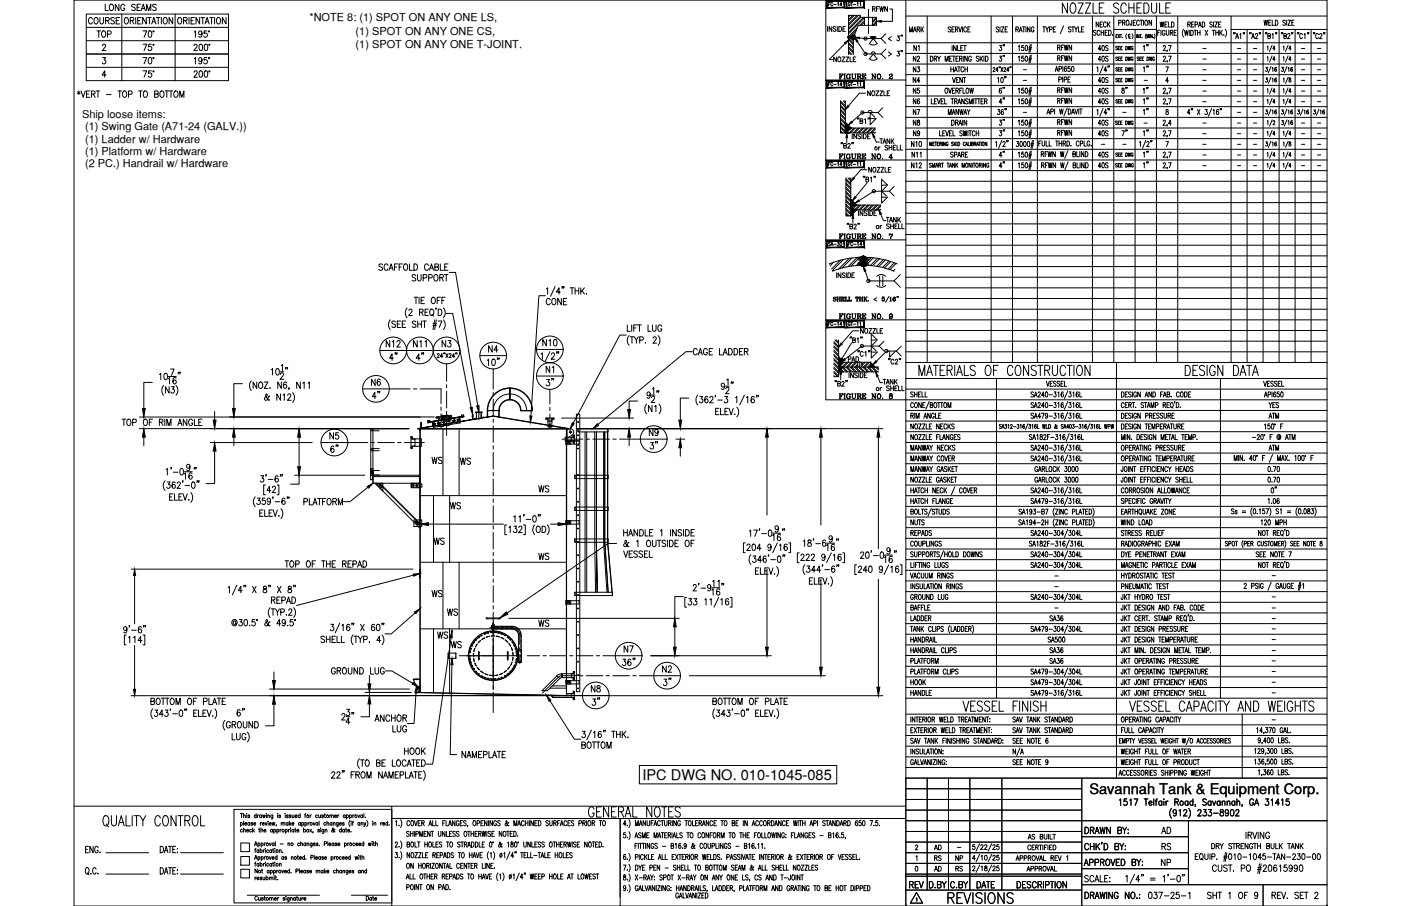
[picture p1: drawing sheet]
<svg xmlns="http://www.w3.org/2000/svg" width="432mm" height="279mm" viewBox="0 0 432 279" stroke-linecap="round" stroke-linejoin="round" font-family="sans-serif">
<defs><g id="words">
<text font-size="6.6" x="291.4" y="279.8">REVISIONS</text>
<g font-size="5.7">
<text x="100.9" y="140.8">6&quot;</text>
<text x="199.3" y="139.7">3&quot;</text>
</g>
<g font-size="5.3">
<text x="28.9" y="12.7">TOP</text>
<text x="166.5" y="107.9">N10</text>
<text x="118.2" y="108.3">N12</text>
<text x="119.2" y="112.2">4&quot;</text>
<text x="126.6" y="108.3">N11</text>
<text x="127.4" y="112.2">4&quot;</text>
<text x="135.5" y="108.3">N3</text>
<text x="132.3" y="144.3">WS</text>
<text x="141.1" y="144.6">WS</text>
<text x="165.1" y="153.1">WS</text>
<text x="165.1" y="173.9">WS</text>
<text x="138.3" y="201.1">WS</text>
<text x="191.6" y="202.5">N7</text>
<text x="190.9" y="206.4">36&quot;</text>
<text x="279.4" y="275.2">REV</text>
</g>
<g font-size="4.9">
<text x="26.5" y="8.5">COURSE</text>
<text x="280.8" y="16.9">N1</text>
<text x="310.8" y="16.9" transform="rotate(-90 310.8 16.9)">3&quot;</text>
<text x="337.6" y="16.9">40S</text>
<text x="355.2" y="16.9" transform="rotate(-90 355.2 16.9)">1&quot;</text>
<text x="306.9" y="20.1">3&quot;</text>
<text x="355.2" y="23.3" transform="rotate(-90 355.2 23.3)">1&quot;</text>
<text x="280.5" y="26.8">N4</text>
<text x="306.9" y="30">6&quot;</text>
<text x="337.6" y="26.8">40S</text>
<text x="306.9" y="33.2">4&quot;</text>
<text x="351.4" y="33.2">1&quot;</text>
<text x="280.5" y="36.7">N7</text>
<text x="280.5" y="39.9">N8</text>
<text x="306.9" y="39.9">3&quot;</text>
<text x="337.6" y="39.9">40S</text>
<text x="280.1" y="46.6">N10</text>
<text x="306.9" y="43">3&quot;</text>
<text x="355.2" y="43" transform="rotate(-90 355.2 43)">1&quot;</text>
<text x="306.9" y="49.7">4&quot;</text>
<text x="337.6" y="49.7">40S</text>
<text x="355.2" y="49.7" transform="rotate(-90 355.2 49.7)">1&quot;</text>
<text x="149.6" y="109.7">N4</text>
<text x="260.7" y="112.9">PAD</text>
<text x="113.6" y="119.9">N6</text>
<text x="167.6" y="116.1">N1</text>
<text x="390.2" y="127">YES</text>
<text x="100.9" y="136.5">N5</text>
<text x="199.3" y="135.5">N9</text>
<text x="394.8" y="153.1" transform="rotate(-90 394.8 153.1)">0&quot;</text>
<text x="137.9" y="158">WS</text>
<text x="133" y="169">WS</text>
<text x="132.3" y="185.2">WS</text>
<text x="136.9" y="190.9">WS</text>
<text x="134.1" y="197.9">WS</text>
<text x="165.1" y="194.4">WS</text>
<text x="203.2" y="208.5">N2</text>
<text x="181.3" y="214.5">N8</text>
<text x="357" y="258.2">AD</text>
<text x="357.4" y="263.2">RS</text>
<text x="357" y="268.1">NP</text>
</g>
<g font-size="4.5">
<text x="198" y="240.6">IPC DWG NO. 010-1045-085</text>
<text x="335.7" y="244.9">Savannah Tank &amp; Equipment Corp.</text>
</g>
<g font-size="4.4">
<text x="268.1" y="4.6">RFWN</text>
<text x="279.4" y="10.9">MARK</text>
<text x="336.9" y="9.5">NECK</text>
<text x="356.7" y="9.5">WELD</text>
<text x="324.9" y="16.6">RFWN</text>
<text x="280.5" y="20.1">N2</text>
<text x="280.5" y="23.3">N3</text>
<text x="337.6" y="20.1">40S</text>
<text x="280.5" y="30">N5</text>
<text x="337.6" y="30">40S</text>
<text x="348.5" y="30" transform="rotate(-90 348.5 30)">8&quot;</text>
<text x="354.9" y="30" transform="rotate(-90 354.9 30)">1&quot;</text>
<text x="280.5" y="33.2">N6</text>
<text x="337.6" y="33.2">40S</text>
<text x="270.2" y="45.5">TANK</text>
<text x="280.5" y="43">N9</text>
<text x="337.6" y="43">40S</text>
<text x="348.5" y="43" transform="rotate(-90 348.5 43)">7&quot;</text>
<text x="280.1" y="52.9">N12</text>
<text x="337.6" y="52.9">40S</text>
<text x="390.2" y="130.2">ATM</text>
<text x="390.2" y="140.1">ATM</text>
<text x="279.8" y="163">NUTS</text>
<text x="279.8" y="212.4">HOOK</text>
<text x="287.2" y="263.2">AD</text>
<text x="287.2" y="269.9">AD</text>
<text x="287.2" y="266.7">RS</text>
<text x="293.5" y="266.7">NP</text>
<text x="293.9" y="269.9">RS</text>
</g>
<g font-size="3.4">
<text x="95.4" y="6.5">*NOTE 8: (1) SPOT ON ANY ONE LS,</text>
<text x="109.6" y="10.7">(1) SPOT ON ANY ONE CS,</text>
<text x="109.6" y="14.8">(1) SPOT ON ANY ONE T-JOINT.</text>
<text x="25.3" y="36.4">Ship loose items:</text>
<text x="26.2" y="40.2">(1) Swing Gate (A71-24 (GALV.))</text>
<text x="26.2" y="44">(1) Ladder w/ Hardware</text>
<text x="26.2" y="47.8">(1) Platform w/ Hardware</text>
<text x="26.2" y="51.6">(2 PC.) Handrail w/ Hardware</text>
</g>
<g font-size="2.6">
<text x="369.7" y="16.2">-</text>
<text x="380.6" y="16.2">-</text>
<text x="385.6" y="16.2">-</text>
<text x="400" y="16.2">-</text>
<text x="405" y="16.2">-</text>
<text x="314.3" y="22.6">-</text>
<text x="369.7" y="22.6">-</text>
<text x="369.7" y="19.4">-</text>
<text x="380.6" y="22.6">-</text>
<text x="380.6" y="19.4">-</text>
<text x="385.6" y="22.6">-</text>
<text x="385.6" y="19.4">-</text>
<text x="400" y="22.6">-</text>
<text x="400" y="19.4">-</text>
<text x="405" y="22.6">-</text>
<text x="405" y="19.4">-</text>
<text x="314.3" y="26.1">-</text>
<text x="351.7" y="26.1">-</text>
<text x="369.7" y="29.3">-</text>
<text x="369.7" y="26.1">-</text>
<text x="380.6" y="29.3">-</text>
<text x="380.6" y="26.1">-</text>
<text x="385.6" y="29.3">-</text>
<text x="385.6" y="26.1">-</text>
<text x="400" y="29.3">-</text>
<text x="400" y="26.1">-</text>
<text x="405" y="29.3">-</text>
<text x="405" y="26.1">-</text>
<text x="314.3" y="36">-</text>
<text x="345" y="36">-</text>
<text x="369.7" y="32.5">-</text>
<text x="380.6" y="36">-</text>
<text x="380.6" y="32.5">-</text>
<text x="385.6" y="36">-</text>
<text x="385.6" y="32.5">-</text>
<text x="400" y="32.5">-</text>
<text x="405" y="32.5">-</text>
<text x="351.7" y="39.2">-</text>
<text x="369.7" y="39.2">-</text>
<text x="380.6" y="39.2">-</text>
<text x="385.6" y="39.2">-</text>
<text x="400" y="39.2">-</text>
<text x="405" y="39.2">-</text>
<text x="338.7" y="45.9">-</text>
<text x="345" y="45.9">-</text>
<text x="369.7" y="45.9">-</text>
<text x="369.7" y="42.3">-</text>
<text x="380.6" y="45.9">-</text>
<text x="380.6" y="42.3">-</text>
<text x="385.6" y="45.9">-</text>
<text x="385.6" y="42.3">-</text>
<text x="400" y="45.9">-</text>
<text x="400" y="42.3">-</text>
<text x="405" y="45.9">-</text>
<text x="405" y="42.3">-</text>
<text x="369.7" y="49">-</text>
<text x="369.7" y="52.2">-</text>
<text x="380.6" y="49">-</text>
<text x="380.6" y="52.2">-</text>
<text x="385.6" y="49">-</text>
<text x="385.6" y="52.2">-</text>
<text x="400" y="49">-</text>
<text x="400" y="52.2">-</text>
<text x="405" y="49">-</text>
<text x="405" y="52.2">-</text>
<text x="324.2" y="178.9">-</text>
<text x="391.2" y="178.9">-</text>
<text x="324.2" y="182">-</text>
<text x="391.2" y="185.2">-</text>
<text x="324.2" y="188.7">-</text>
<text x="391.2" y="191.9">-</text>
<text x="391.2" y="188.7">-</text>
<text x="391.2" y="195.1">-</text>
<text x="391.2" y="198.6">-</text>
<text x="391.2" y="201.8">-</text>
<text x="391.2" y="208.5">-</text>
<text x="391.2" y="205">-</text>
<text x="391.2" y="214.8">-</text>
<text x="391.2" y="211.7">-</text>
<text x="391.2" y="223.3">-</text>
<text x="294.2" y="262.5">-</text>
</g>
</g></defs>
<!-- layer: 0 -->
<g fill="none" stroke="#000" stroke-width=".31">
<path d="M22.8 0h386.2v279.4h-386.2zM254.5 0v123.3h154.5M279.2 0v279.4M279.2 5h129.8M279.2 13.2h129.8M279.2 16.5h129.8M279.2 19.7h129.8M285.8 5v106.8M305.5 5v106.8M312.1 5v106.8M319.7 5v106.8M336.7 5v106.8"/>
<path d="M343.3 9.1h13.1M343.3 5v106.8M349.8 9.1v102.7M356.4 5v106.8M363 5v106.8M379.4 9.1h29.6M379.4 5v106.8M384.4 9.1v102.7M389.3 9.1v102.7M394.2 9.1v102.7M399.2 9.1v102.7M404.1 9.1v102.7"/>
<path d="M254.5 24.7h24.7M279.2 23h129.8M279.2 26.3h129.8M279.2 29.6h129.8M279.2 32.9h129.8M279.2 36.2h129.8M279.2 39.5h129.8M254.5 49.3h154.5M279.2 42.8h129.8M279.2 46h129.8M279.2 52.6h129.8M279.2 55.9h129.8"/>
<path d="M279.2 59.2h129.8M254.5 74h24.7M279.2 62.5h129.8M279.2 65.8h129.8M279.2 69h129.8M279.2 72.3h129.8M279.2 75.6h129.8M279.2 78.9h129.8M254.5 98.6h154.5M279.2 95.4h129.8M279.2 92.1h129.8M279.2 88.8h129.8"/>
<path d="M279.2 85.5h129.8M279.2 82.2h129.8M279.2 120h129.8M279.2 111.8h129.8M279.2 116.7h129.8M279.2 105.2h129.8M279.2 101.9h129.8M279.2 108.5h129.8M307.1 116.7v98.6M344.1 111.8v128.2M376.2 116.7v98.6M279.2 129.9h129.8"/>
<path d="M279.2 126.6h129.8M279.2 133.1h129.8M279.2 136.4h129.8M279.2 139.7h129.8M279.2 143h129.8M279.2 146.3h129.8M279.2 149.6h129.8M279.2 152.9h129.8M279.2 156.1h129.8M279.2 159.4h129.8M279.2 179.2h129.8M279.2 175.9h129.8"/>
<path d="M279.2 172.6h129.8M279.2 169.3h129.8M279.2 166h129.8M279.2 162.7h129.8M279.2 198.9h129.8M279.2 195.6h129.8M279.2 192.3h129.8M279.2 189h129.8M279.2 185.7h129.8M279.2 182.5h129.8M279.2 215.3h129.8M279.2 212h129.8"/>
<path d="M279.2 208.7h129.8M279.2 205.5h129.8M279.2 202.2h129.8M279.2 240h129.8M279.2 220.2h129.8M279.2 223.5h129.8M279.2 226.8h129.8M279.2 230.1h129.8M279.2 233.4h129.8M279.2 236.7h129.8M285.8 240v34.5M292.3 240v34.5"/>
<path d="M298.9 240v34.5M308.8 240v34.5M333.4 240v39.4M382.9 220.2v19.8M22.8 248.6h256.4M72.1 249.6h48.7v28.8h-48.7zM74.1 253.8l.1-.1a.37 .37 0 0 1 .5 .4 .37 .37 0 0 1-.6 .2M74.1 250.9h.7M74.1 253.7v1.2M74.2 260h2.7v2.6h-2.7zM74.5 250.9v1.3M74.7 255.9a.35 .35 0 0 0-.5 0 .35 .35 0 0 0 0 .5 .35 .35 0 0 0 .5 0"/>
<path d="M75.1 251.5l.5-.1v.8M75.1 256l.5-.2v.8M75.1 250.9v1.3M75.1 253.2v1.3M75.1 255.3v1.3M75.4 254h.7l-.1-.2a.35 .35 0 0 0-.5 .1 .35 .35 0 0 0 .1 .5 .35 .35 0 0 0 .5-.1M76 256.1h.6v-.2a.36 .36 0 0 0-.5 0 .36 .36 0 0 0 0 .5 .36 .36 0 0 0 .5 0M76 251h.1M76.1 251.4v.8M77 251.5l-.2-.2-.4 .2 .5 .3v.3l-.5-.1M77 253.8a.36 .36 0 0 0-.5 0 .36 .36 0 0 0 0 .5 .36 .36 0 0 0 .5 0M77 253.7v.8"/>
<path d="M77.5 255.9a.35 .35 0 0 0-.5 0 .35 .35 0 0 0 0 .5 .35 .35 0 0 0 .5 0M77.9 253.8l-.2-.1-.4 .1 .5 .3v.3l-.5-.1M77.9 255.3v1.3M78.1 256.1l.3 .5M78.2 254h.6v-.2a.36 .36 0 0 0-.5 0 .36 .36 0 0 0 0 .5 .36 .36 0 0 0 .5 0M78.4 255.8l-.5 .6M79 251.5a.35 .35 0 0 0-.6 0 .35 .35 0 0 0 0 .5 .35 .35 0 0 0 .6 0M79 250.9v1.3M79.4 251.3v.9M79.5 260v1.2M79.7 255.8h.4M79.8 251.3l-.4 .4"/>
<path d="M79.9 255.3v1.1l.2 .2M80.2 253.7v.8M80.4 256l.5-.2 .1 .8M80.4 255.3v1.3M80.5 260v1.2M80.6 251.5a.35 .35 0 0 0-.5 0 .35 .35 0 0 0 0 .5 .35 .35 0 0 0 .5 0M80.6 251.3v.9M80.6 253.7l-.4 .3M80.8 254h.6v-.3a.37 .37 0 0 0-.6 .4 .37 .37 0 0 0 .6 .2M80.9 251.3l.3 .9 .2-.9 .2 .9 .2-.9M81.4 256.1h.6a.31 .31 0 0 0-.3-.4 .31 .31 0 0 0-.3 .4l.2 .5 .4-.2M81.4 260v.8"/>
<path d="M81.7 253.7l.3 .8 .3-.8M81.9 260l-.5 .3M82.1 251h.1M82.1 251.4v.8M82.5 251.5l.5-.1 .1 .8M82.5 251.3v.9M82.6 253.3h.1M82.6 253.7v.8M83 254h.6l-.1-.2a.35 .35 0 0 0-.4 .1 .35 .35 0 0 0 0 .5 .35 .35 0 0 0 .5-.1M83 260l.3 .8 .3-.8M83.9 253.7l.2 .8 .2-.8 .2 .8 .2-.8M84 255.9a.35 .35 0 0 0-.5 0 .35 .35 0 0 0 0 .5 .35 .35 0 0 0 .5 0"/>
<path d="M84 255.8v.8M84.1 251.3l-.1 1.2h-.4M84.1 251.5a.35 .35 0 0 0-.5 0 .35 .35 0 0 0 0 .5 .35 .35 0 0 0 .5 0M84.4 255.9a.35 .35 0 0 1 .5 0 .35 .35 0 0 1 0 .5 .35 .35 0 0 1-.5 0M84.4 255.8v1.2M84.5 260v.8M84.9 259.5v1.3M85.2 254.4l-.1 .3M85.3 255.9a.35 .35 0 0 1 .6 0 .35 .35 0 0 1 0 .5 .35 .35 0 0 1-.6 0M85.3 255.8v1.2M85.5 251h.1M85.6 251.4v.8"/>
<path d="M86.3 255.8v.8M86.5 251.5l-.2-.2-.4 .2 .5 .3v.3l-.5-.1M86.7 253.9l.5-.2v.8M86.7 253.7v.8M86.7 255.8l-.4 .3M87.2 253.9l.5-.2 .1 .8M87.8 251h.1M87.9 251.4v.8M87.9 255.9a.35 .35 0 0 1 .6 0 .35 .35 0 0 1 0 .5 .35 .35 0 0 1-.6 0M87.9 255.8v1.2M88.8 253.8a.36 .36 0 0 0-.5 0 .36 .36 0 0 0 0 .5 .36 .36 0 0 0 .5 0M88.8 253.7v.8"/>
<path d="M88.8 260v.8M88.8 251.5l-.2-.2-.4 .2 .6 .3v.3l-.6-.1M88.9 255.8v.8M89.2 253.2v1.3M89.3 255.8l-.4 .3M89.4 254l.3 .5M89.5 255.4h.1M89.6 255.8v.8M89.7 251.5l-.2-.2-.4 .2 .5 .3v.3l-.5-.1M89.7 253.7l-.5 .6M90 254h.6v-.2a.35 .35 0 0 0-.5 .1 .35 .35 0 0 0 0 .4 .35 .35 0 0 0 .5 0M90 251.3l.1 .8 .5-.2"/>
<path d="M90.6 255.9a.35 .35 0 0 0-.6 0 .35 .35 0 0 0 0 .5 .35 .35 0 0 0 .6 0M90.6 255.8v.8M90.6 251.3v.9M90.9 255.8h.3M91 251.7h.6l-.1-.3a.36 .36 0 0 0-.5 .1 .36 .36 0 0 0 .1 .5 .36 .36 0 0 0 .5 0M91 255.3v1.1l.3 .2M91.5 256.1h.6a.31 .31 0 0 0-.3-.4 .31 .31 0 0 0-.3 .4l.3 .5 .3-.2M92.5 251.5a.35 .35 0 0 0-.5 0 .35 .35 0 0 0 0 .5 .35 .35 0 0 0 .5 0M92.5 250.9v1.3M92.6 253.8a.36 .36 0 0 0-.5 0 .36 .36 0 0 0 0 .5 .36 .36 0 0 0 .5 0M92.6 253.7v.8M92.7 259.5v1.3"/>
<path d="M93 253.8l.1-.1a.37 .37 0 0 1 .5 .4 .37 .37 0 0 1-.6 .2M93 253.7v1.2M93.6 255.9a.35 .35 0 0 1 .5 0 .35 .35 0 0 1 0 .5 .35 .35 0 0 1-.5 0M93.6 255.3v1.3M93.9 251.3h.3M94 253.8l.1-.1a.37 .37 0 0 1 .5 .4 .37 .37 0 0 1-.6 .2M94 253.7v1.2M94.2 260v.8M94.3 250.9l-.3 .2v1.1M94.6 260v.8M95 253.7v.8M95.4 253.7l-.4 .3"/>
<path d="M95.5 255.8l.5 .8M95.6 251.3v.9M96 251.3l-.4 .4M96 255.8l-.5 .8M96.2 260l-.1 1.1-.4 .1M96.5 253.7l.3 .8 .3-.8M96.5 256.5l-.1 .3M97.9 251.5a.35 .35 0 0 0-.6 0 .35 .35 0 0 0 0 .5 .35 .35 0 0 0 .6 0M98 253.8a.36 .36 0 0 0-.6 0 .36 .36 0 0 0 0 .5 .36 .36 0 0 0 .6 0M98 253.7v.8M98.2 251.3l.1 .8 .5-.2M98.4 253.2v1.3"/>
<path d="M98.5 255.9l-.5-.1 .5 .6-.2 .2-.4-.2M98.8 251.3v.9M98.8 255.4h.1M98.8 255.8v.8M99.7 251.5l-.2-.2-.4 .2 .6 .3v.3l-.6-.1M99.8 255.8v1.1l-.5 .1M99.8 255.9a.35 .35 0 0 0-.5 0 .35 .35 0 0 0 0 .5 .35 .35 0 0 0 .5 0M99.9 251.3h.4M100.1 250.9v1l.3 .3M100.2 256l.5-.2 .1 .8M100.2 255.8v.8M100.4 253.8a.36 .36 0 0 0-.5 0 .36 .36 0 0 0 0 .5 .36 .36 0 0 0 .5 0"/>
<path d="M100.8 253.9l.5-.2v.8M100.8 253.2v1.3M101 259.5v1.3M101.6 251.5l.6-.1v.8M101.6 251.3v.9M102.2 251.5l.5-.1 .1 .8M102.3 253.8l-.1-.1a.37 .37 0 0 0-.5 .4 .37 .37 0 0 0 .6 .2M102.3 253.7v.8M102.7 253.9l.5-.2 .1 .8M102.7 253.7v.8M102.9 260v.8M103.1 251.7h.6a.31 .31 0 0 0-.3-.4 .31 .31 0 0 0-.3 .4l.3 .5 .3-.2"/>
<path d="M103.2 255.9l-.1-.1a.67 .67 0 0 1-.8 .7v-.4l.5-.4-.2-.4-.1 .5 .5 .7h.2M104.1 251.3v.9M104.2 253.7v1.1l-.4 .1M104.2 253.8a.36 .36 0 0 0-.5 0 .36 .36 0 0 0 0 .5 .36 .36 0 0 0 .5 0M104.5 251.3l-.4 .4M104.6 254h.6v-.2a.35 .35 0 0 0-.5 .1 .35 .35 0 0 0 0 .5 .35 .35 0 0 0 .5-.1M105.2 255.9a.35 .35 0 0 0-.5 0 .35 .35 0 0 0 0 .5 .35 .35 0 0 0 .5 0M105.2 255.3v1.3M106.1 253.8l-.2-.1-.4 .1 .5 .3v.3l-.5-.1M106.2 255.9a.35 .35 0 0 0-.5 0 .35 .35 0 0 0 0 .5 .35 .35 0 0 0 .5 0M106.2 255.8v.8M106.2 260v1.2"/>
<path d="M106.4 251.5a.35 .35 0 0 0-.5 0 .35 .35 0 0 0 0 .5 .35 .35 0 0 0 .5 0M106.4 251.3v.9M106.5 255.8h.3M106.6 255.3v1.1l.3 .2M106.8 251.5a.35 .35 0 0 1 .5 0 .35 .35 0 0 1 0 .5 .35 .35 0 0 1-.5 0M106.8 251.3v1.3M107.2 256.1h.6l-.1-.2a.35 .35 0 0 0-.5 0 .35 .35 0 0 0 .1 .5 .35 .35 0 0 0 .5 0M107.2 260v.8M107.6 260l-.4 .3M107.8 251.5a.35 .35 0 0 1 .5 0 .35 .35 0 0 1 0 .5 .35 .35 0 0 1-.5 0M107.8 251.3v1.3M107.9 253a1.45 1.45 0 0 0 0 1.9"/>
<path d="M108.2 256.5h.1M108.2 253.3h.1M108.2 253.7v.8M108.5 253.7h.4M108.7 251.3v.9M108.9 253.2l-.2 .3v1M109.2 251.3l-.5 .4M110.3 251.3l.3 .9 .3-.9M110.9 253.8a.36 .36 0 0 0-.5 0 .36 .36 0 0 0 0 .5 .36 .36 0 0 0 .5 0M110.9 253.7v.8M111.3 253.9l.5-.2 .1 .8M111.3 253.7v.8"/>
<path d="M111.8 251.5a.35 .35 0 0 0-.6 0 .35 .35 0 0 0 0 .5 .35 .35 0 0 0 .6 0M111.8 251.3v.9M112.1 259.5v1.3M112.2 253.7l.3 .8 .3-.8M112.2 250.9v1.3M112.5 254.5l-.4 .4M112.6 252h.1M113 253a1.45 1.45 0 0 1 0 1.9M113.5 260l.2 .8 .3-.8 .2 .8 .2-.8M114.7 259.6h.1M114.8 253.3h.1M114.9 253.7v.8"/>
<path d="M115 260h.4M115.2 259.5v1.1l.2 .2M115.3 253.9l.5-.2v.8M115.3 253.7v.8M115.7 259.5v1.3M117.3 253.7v.8M117.7 253.7l-.4 .3M117.9 254h.7l-.1-.2a.35 .35 0 0 0-.5 .1 .35 .35 0 0 0 .1 .5 .35 .35 0 0 0 .5-.1M119.5 253.8l-.1-.1a.37 .37 0 0 0-.6 .4 .37 .37 0 0 0 .7 .2M119.5 253.2v1.3M119.9 254.4h.1M120.8 248.6v30.8"/>
<path d="M120.8 252.4h158.4M191.1 252.4v27M279.2 243.2h54.2M279.2 246.5h54.2M279.2 249.8h54.2M279.2 256.4h54.2M279.2 259.7h54.2M279.2 253.1h129.8M333.4 258h32.9M366.3 253.1v19.7M74.2 268.1h2.7v2.6h-2.7zM74.2 264.1h2.7v2.7h-2.7z"/>
<path d="M76.2 276.1h22.3M78.4 260.8l.4-1.3 .5 1.3M78.4 265l.4-1.2 .5 1.2M78.5 266.3h.3M78.5 262.1h.3M78.6 260.4h.5M78.6 264.6h.5M78.6 270.5v.8M78.9 261.7l-.2 .2v1M78.9 265.9l-.2 .2v1M79 270.5l-.4 .3M79.2 270.8h.6l-.1-.2a.37 .37 0 0 0-.5 .3 .37 .37 0 0 0 .6 .2"/>
<path d="M79.3 268v1.2l-.7-1.2v1.2M79.3 276.7a.39 .39 0 0 0-.5-.3 .39 .39 0 0 0-.3 .5v.3a.39 .39 0 0 0 .3 .4 .39 .39 0 0 0 .5-.3M79.5 260.2a.35 .35 0 0 1 .5-.1 .35 .35 0 0 1 0 .5 .35 .35 0 0 1-.5 0M79.5 264.4l.1-.2a.36 .36 0 0 1 .5 .4 .36 .36 0 0 1-.6 .2M79.5 264.2v1.2M79.7 276.8v.8l.5-.2M79.8 262.3a.36 .36 0 0 0-.5-.1 .36 .36 0 0 0 0 .6 .36 .36 0 0 0 .5-.1M79.8 266.5a.35 .35 0 0 0-.5-.1 .35 .35 0 0 0 0 .6 .35 .35 0 0 0 .5-.1M79.8 262.1v.8M79.8 266.3v.8M80.2 262.3a.36 .36 0 0 1 .5-.1 .36 .36 0 0 1 0 .6 .36 .36 0 0 1-.5-.1M80.2 266.5a.35 .35 0 0 1 .5-.1 .35 .35 0 0 1 0 .6 .35 .35 0 0 1-.5-.1"/>
<path d="M80.2 261.7v1.2M80.2 265.9v1.2M80.2 276.8v.8M80.5 260.2a.35 .35 0 0 1 .5-.1 .35 .35 0 0 1 0 .5 .35 .35 0 0 1-.5 0M80.5 264.4l.1-.2a.37 .37 0 0 1 .5 .4 .37 .37 0 0 1-.6 .2M80.5 264.2v1.2M80.6 268.4h.3M80.7 270.7l-.2-.2-.4 .2 .5 .3v.3l-.5-.2M80.8 268v1l.2 .2M81 270.5l.1 .8 .5-.2M81.2 277l-.3-.2-.3 .2 .5 .3v.3l-.5-.1M81.2 262.1v.8"/>
<path d="M81.2 266.3v.8M81.4 276.8h.4M81.4 264.2v.8M81.6 262.1l-.4 .3M81.6 266.3l-.4 .3M81.6 276.4v1l.2 .2M81.6 270.5v.8M81.8 261.7h.1M81.8 265.9h.1M81.8 262.1v.8M81.8 266.3v.8M81.9 264.2l-.5 .3"/>
<path d="M82 270.7a.36 .36 0 0 1 .5-.1 .36 .36 0 0 1 0 .6 .36 .36 0 0 1-.5-.1M82 270.1v1.2M82.8 262.3a.36 .36 0 0 0-.5-.1 .36 .36 0 0 0 0 .6 .36 .36 0 0 0 .5-.1M82.8 266.5a.35 .35 0 0 0-.5-.1 .35 .35 0 0 0 0 .6 .35 .35 0 0 0 .5-.1M82.9 268.6l-.1-.2a.37 .37 0 0 0-.5 .4 .37 .37 0 0 0 .6 .2M82.9 268.4v.8M83 264.2l.3 .8 .3-.8M83 270.7l.5-.1v.7M83 270.5v.8M83.1 277l.5-.1 .1 .7M83.1 276.8v.8M83.4 268.6l.1-.2a.37 .37 0 0 1 .5 .4 .37 .37 0 0 1-.6 .2"/>
<path d="M83.4 268.4v1.2M83.5 270.7l.6-.1v.7M83.7 277l.5-.1v.7M83.7 262.3a.36 .36 0 0 0-.5-.1 .36 .36 0 0 0 0 .6 .36 .36 0 0 0 .5-.1M83.7 266.5a.35 .35 0 0 0-.5-.1 .35 .35 0 0 0 0 .6 .35 .35 0 0 0 .5-.1M83.7 262.1v.8M83.7 266.3v.8M83.9 264.5h.6l-.1-.2a.36 .36 0 0 0-.5 .1 .36 .36 0 0 0 .1 .5 .36 .36 0 0 0 .5-.1M84 266.3h.4M84 262.1h.4M84.2 261.7v1l.2 .2M84.2 265.9v1l.2 .2"/>
<path d="M84.3 268.6l.1-.2a.37 .37 0 0 1 .5 .4 .37 .37 0 0 1-.6 .2M84.3 268.4v1.2M84.5 260.2a.35 .35 0 0 0-.5-.1 .35 .35 0 0 0 0 .5 .35 .35 0 0 0 .5 0M84.5 270.1h.1M84.5 270.6v.7M84.6 277.2h.6a.31 .31 0 0 0-.3-.4 .31 .31 0 0 0-.3 .4l.2 .4 .4-.1M84.7 261.7h.1M84.7 265.9h.1M84.7 262.1v.8M84.7 266.3v.8M84.8 270.5h.4M85 270.1v1l.2 .2"/>
<path d="M85.3 268.4v.8M85.4 264.4l-.1-.2a.36 .36 0 0 0-.5 .4 .36 .36 0 0 0 .6 .2M85.4 263.8v1.2M85.6 276.8v.8M85.6 271.2h.1M85.7 268.4l-.4 .4M86 276.8l-.4 .4M86.1 262.3l.5-.2 .1 .8M86.1 266.5l.5-.2 .1 .8M86.1 262.1v.8M86.1 266.3v.8M86.4 260.3h.9"/>
<path d="M86.8 268.4l.3 .8 .3-.8M87.1 262.8h.1M87.4 264.4a.36 .36 0 0 0-.5-.1 .36 .36 0 0 0 0 .5 .36 .36 0 0 0 .5 0M87.4 264.2v.8M87.7 268.8h.6l-.1-.4a.37 .37 0 0 0-.5 .4 .37 .37 0 0 0 .6 .2M87.8 277l-.5-.1 .5 .6-.2 .1-.4-.1M88.1 276.4h.1M88.2 276.9v.7M88.3 264.4l-.1-.2-.4 .2 .5 .2v.4l-.5-.2M88.8 260.2l.5-.2v.8M89.1 276.8v1.1l-.4 .1M89.1 277a.34 .34 0 0 0-.5 0 .34 .34 0 0 0 0 .5 .34 .34 0 0 0 .5 0"/>
<path d="M89.2 268.6l-.1-.2a.37 .37 0 0 0-.5 .4 .37 .37 0 0 0 .6 .2M89.2 268v1.2M89.5 277l.5-.1 .1 .7M89.5 276.8v.8M89.7 269.1h.1M89.8 264.4l.5-.2v.8M89.8 264.2v.8M91.1 277a.35 .35 0 0 0-.6 0 .35 .35 0 0 0 0 .5 .35 .35 0 0 0 .6 0M91.1 276.8v.8M91.2 268.6h.6l.1-.5-.7-.1v1.2M91.4 276.8h.3M91.5 276.4v1l.3 .2"/>
<path d="M91.6 264.2h.4M91.8 263.8v1l.2 .2M92.1 276.8v.8l.5-.2M92.3 264.5h.6l-.1-.3a.36 .36 0 0 0-.5 .4 .36 .36 0 0 0 .6 .2M92.3 268v1.2M92.4 260.2a.35 .35 0 0 0-.6-.1 .35 .35 0 0 0 0 .5 .35 .35 0 0 0 .6 0M92.6 268.8h.7l-.1-.3a.36 .36 0 0 0-.5 .1 .36 .36 0 0 0 .1 .5 .36 .36 0 0 0 .5-.1M92.6 276.8v.8M92.7 260.2l.5-.2 .1 .8M93 276.8v.8M93.5 276.8l-.5 .4M93.7 277.2h.6l-.1-.3a.36 .36 0 0 0-.5 .1 .36 .36 0 0 0 .1 .5 .36 .36 0 0 0 .5 0"/>
<path d="M93.8 264.4a.36 .36 0 0 0-.5-.1 .36 .36 0 0 0 0 .5 .36 .36 0 0 0 .5 0M93.8 263.8v1.2M94.2 268.6l-.1-.2a.37 .37 0 0 0-.6 .4 .37 .37 0 0 0 .7 .2M94.2 268.4v.8M94.2 260.2a.35 .35 0 0 0-.5-.1 .35 .35 0 0 0 0 .5 .35 .35 0 0 0 .5 0M94.3 264.9h.1M94.6 260.2l.5-.2 .1 .8M95.1 268.6l-.5-.2v.3l.5 .3-.2 .2-.4-.2M95.4 268.8h.6l-.1-.4a.37 .37 0 0 0-.5 .4 .37 .37 0 0 0 .6 .2M95.8 264.4h.6v-.6h-.6v1.2M96.2 260.2a.35 .35 0 0 0-.5-.1 .35 .35 0 0 0 0 .5 .35 .35 0 0 0 .5 0M96.5 260.3h.6v-.2a.36 .36 0 0 0-.5 .1 .36 .36 0 0 0 0 .4 .36 .36 0 0 0 .5 0"/>
<path d="M96.9 263.8v1.2M97.2 264.5h.7l-.2-.3a.36 .36 0 0 0-.5 .4 .36 .36 0 0 0 .7 .2M97.5 268.6l.5-.2v.8M97.5 268.4v.8M98 260.2l-.5-.2 .5 .6-.2 .2-.3-.2M98 268.6l.5-.2 .1 .8M98.4 260.7h.1M98.8 264.4a.36 .36 0 0 0-.5-.1 .36 .36 0 0 0 0 .5 .36 .36 0 0 0 .5 0M98.8 264.2v.8M99.5 268.6l-.1-.2a.37 .37 0 0 0-.5 .4 .37 .37 0 0 0 .6 .2M99.5 268.4v.8M99.7 264.4l-.2-.2-.4 .2 .6 .2v.4l-.6-.2"/>
<path d="M99.9 260.2h.7v-.5l-.7-.2v1.3M99.9 268v1.2M100 264.5h.6v-.2a.36 .36 0 0 0-.5 .1 .36 .36 0 0 0 0 .5 .36 .36 0 0 0 .5-.1M100.2 268.8l.3 .4M100.5 268.4l-.6 .6M100.8 268.8h.6l-.1-.4a.37 .37 0 0 0-.5 .4 .37 .37 0 0 0 .6 .2M101.4 260.3h.6a.31 .31 0 0 0-.3-.3 .31 .31 0 0 0-.3 .3l.2 .5 .4-.2M102 264.4a.36 .36 0 0 1 .6-.1 .36 .36 0 0 1 0 .5 .36 .36 0 0 1-.6 0M102 264.2v1.2M102.9 260.2a.35 .35 0 0 0-.5-.1 .35 .35 0 0 0 0 .5 .35 .35 0 0 0 .5 0M103 264.2v.8M103.4 268.6l-.1-.2a.37 .37 0 0 0-.5 .4 .37 .37 0 0 0 .6 .2"/>
<path d="M103.4 264.2l-.4 .3M103.7 268.6l.5-.2 .1 .8M103.7 268v1.2M103.8 260.2l-.5-.2v.3l.5 .3-.2 .2-.3-.2M104.1 260.3h.7l-.1-.2a.36 .36 0 0 0-.5 .1 .36 .36 0 0 0 .1 .4 .36 .36 0 0 0 .5 0M105.2 264.4a.36 .36 0 0 0-.5-.1 .36 .36 0 0 0 0 .5 .36 .36 0 0 0 .5 0M105.3 268.6l-.1-.2a.37 .37 0 0 0-.6 .4 .37 .37 0 0 0 .7 .2M105.3 268.4v.8M105.5 264.5h.6v-.2a.36 .36 0 0 0-.5 .1 .36 .36 0 0 0 0 .4 .36 .36 0 0 0 .5 0M105.7 268.6l.5-.2v.8M105.7 268.4v.8M106.2 260.2a.35 .35 0 0 1 .5-.1 .35 .35 0 0 1 0 .5 .35 .35 0 0 1-.5 0"/>
<path d="M106.4 264.5h.7l-.1-.2a.36 .36 0 0 0-.5 .1 .36 .36 0 0 0 .1 .5 .36 .36 0 0 0 .5-.1M107.2 268.4v1.1l-.5 .1M107.2 268.6l-.1-.2a.37 .37 0 0 0-.5 .4 .37 .37 0 0 0 .6 .2M107.6 268.8h.6l-.1-.4a.37 .37 0 0 0-.5 .4 .37 .37 0 0 0 .6 .2M108 264.4l-.1-.2a.36 .36 0 0 0-.5 .4 .36 .36 0 0 0 .6 .2M108 263.8v1.2M108.3 276.1h11.1M109.1 268.6l-.6-.2v.3l.6 .3-.3 .2-.3-.2M109.3 260.2a.35 .35 0 0 0-.5-.1 .35 .35 0 0 0 0 .5 .35 .35 0 0 0 .5 0M109.4 264.2l.2 .8 .2-.8 .2 .8 .2-.8M109.7 260.3h.6a.31 .31 0 0 0-.3-.3 .31 .31 0 0 0-.3 .3l.2 .5 .4-.2M110.6 260.3h.6l-.1-.2a.36 .36 0 0 0-.4 .1 .36 .36 0 0 0 0 .4 .36 .36 0 0 0 .5 0"/>
<path d="M110.5 263.8h.1M110.6 264.2v.8M110.9 264.2h.4M111 263.8v1l.3 .2M111 268.6l-.1-.2a.37 .37 0 0 0-.5 .4 .37 .37 0 0 0 .6 .2M111 268.4v.8M111.4 268.6l.6-.2v.8M111.4 268.4v.8M111.6 264.4l.5-.2 .1 .8M111.6 263.8v1.2M112.1 260.2a.35 .35 0 0 0-.5-.1 .35 .35 0 0 0 0 .5 .35 .35 0 0 0 .5 0M112.9 276.4a.64 .64 0 0 1 .7 .6 .64 .64 0 0 1-.7 .6z"/>
<path d="M113 268.6l-.1-.2a.37 .37 0 0 0-.5 .4 .37 .37 0 0 0 .6 .2M113 268v1.2M114.5 277a.35 .35 0 0 0-.5 0 .35 .35 0 0 0 0 .5 .35 .35 0 0 0 .5 0M114.5 276.8v.8M114.7 260v.8M114.8 276.8h.4M115 276.4v1l.2 .2M115.5 277.2h.6a.31 .31 0 0 0-.3-.4 .31 .31 0 0 0-.3 .4l.2 .4 .4-.1M115.7 260.2l.5-.2 .1 .8M279.2 266.3h54.2M279.2 263h87.1M279.2 270.2h54.2"/>
<path d="M279.2 269.6h54.2M279.2 274.5h54.2M333.4 272.8h75.6M333.4 267.9h32.9M389.3 272.8v6.6"/>
<circle cx="87.3" cy="256.1" r=".39"/>
<circle cx="94.8" cy="256.1" r=".39"/>
<circle cx="94.9" cy="251.7" r=".39"/>
<circle cx="95.9" cy="254" r=".39"/>
<circle cx="101" cy="251.7" r=".39"/>
<circle cx="109.7" cy="251.7" r=".39"/>
<circle cx="80" cy="268.8" r=".39"/>
<circle cx="82.4" cy="260.3" r=".39"/>
<circle cx="82.4" cy="277.2" r=".39"/>
<circle cx="82.4" cy="264.6" r=".39"/>
<circle cx="85.4" cy="262.5" r=".4"/>
<circle cx="85.4" cy="266.7" r=".39"/>
<circle cx="86.2" cy="268.8" r=".39"/>
<circle cx="90" cy="260.4" r=".39"/>
<circle cx="91" cy="264.6" r=".39"/>
<circle cx="104" cy="264.6" r=".39"/>
<circle cx="108.1" cy="260.4" r=".39"/>
</g>
<!-- layer: TEXT -->
<g fill="none" stroke="#000" stroke-width=".31">
<path d="M255.1 8.2v1.5M255.3 1.3h.4M255.9 .8h-.6v1M256.4 8.2v1.5l-.9-1.5v1.5M256.7 1a.32 .32 0 0 0-.4-.2 .32 .32 0 0 0-.2 .4v.2a.32 .32 0 0 0 .2 .4 .32 .32 0 0 0 .4-.2M257 1.4h.7M257.6 8.4l-.3-.2-.5 .2 .1 .4 .6 .2 .1 .5-.3 .2-.5-.2M257.8 17.6v1.4l-.9-1.4v1.4M258.1 8.2v1.5M258.1 1l.3-.2v1M258.4 17.6h.2a.7 .7 0 0 1 .6 .7 .7 .7 0 0 1-.8 .7l-.2-.5zM258.5 8.2a.75 .75 0 0 1 .9 .7 .75 .75 0 0 1-.9 .8z"/>
<path d="M259.5 1.5h-.7l.5-.7v1M259.5 17.6h.9l-.9 1.4h.9M259.8 8.9h.5M260.5 13.4l-4.9 5h1M260.6 8.2h-.8v1.5h.8M260.7 17.6h.9l-.9 1.4h.9M261.4 11.4v.2M261.5 11.3v.4M261.5 11.8v-.5v.5M261.5 11.2v.6l1.5 1.5M261.5 4.7h3.7v.7h1.2M261.5 4.7v12.1"/>
<path d="M261.5 13.5l1.5 1.5M261.5 14.9l1.5 1.4M261.5 16.2l.6 .6M261.5 12.2l1.5 1.5M261.5 14.4l1.5 1.5M261.5 15.7l1.1 1.1M261.5 13.1l1.5 1.5M261.5 4.7v.1M262 17.6v1.4h.7M262 4.7l-.5 .5M262 1a.33 .33 0 0 0-.4-.2 .33 .33 0 0 0-.2 .4v.2a.33 .33 0 0 0 .3 .4 .33 .33 0 0 0 .3-.4h-.2M262.2 .8h.6"/>
<path d="M262.5 .8v1M262.5 11.5l.5 .5M262.8 4.7l-1.3 1.4M263 11.5h-1.5h1.5M263 18.3h.5M263 1.4h.8M263 11.4v5.4M263.1 11.3l-.1 1.1M263.1 11.3v1v-1M263.1 11.2v1.1M263.2 11.1v1.1v-1.1M263.2 10.9v1.3"/>
<path d="M263.3 10.9l-.7 .6M263.3 4.7l-1.8 1.8M263.3 10.8l-.1 1.2M263.4 10.6v.8l-.4 1-.9-.9M263.4 10.6l-.1 1.3M263.4 10.8v.8M263.8 17.6h-.8v1.4h.8M263.9 9.3l-2.2 2.2M264.2 4.7l-2.7 2.7M264.2 1l.2-.2v1M264.2 12.8l2.6 3.8h4.7M264.2 8.6l-2.7 2.7"/>
<path d="M264.6 4.7l-3.1 3.1M264.9 11.7l6.6 .2M265 1l.2-.2v1M265.2 5l-3.7 3.7M265.3 5.4l-3.8 3.7M266.1 5.4l-4.6 4.6M266.4 7.8h-1.8l-1.6 3.7M266.4 5.4h2.5v2.4l1.2-1.2M266.4 7.7l-.1 .1M266.4 6.4l-1.4 1.4M266.4 6.8l-1 1M266.4 5.5l-4.9 4.9"/>
<path d="M266.4 5.4v2.4M267.9 13.4l1.2 .5 1.3-.5M267.9 18.1l1.2 .5 1.3-.5M268 13.4l1.2-1.5 1.1 1.5M268 18.1l1.2-1.5 1.1 1.5M268.5 11.9a.65 .65 0 0 1 .6-.7 .65 .65 0 0 1 .7 .7M268.5 16.6a.65 .65 0 0 1 .6-.6 .65 .65 0 0 1 .7 .6M270.1 5.4l-1.2 1.1M270.1 5.4v2.4h-3.7M270.1 5.7l-1.2 1.3M270.1 7l-.8 .8M271.5 11.9l1.5 1.5"/>
<path d="M271.5 16.6l1.5 1.5M273 10.4l-1.5 1.5M273 15.2l-1.5 1.4M273.8 16l.9 .7-.9 .6M274.2 2.8h.8v3.8h-3.5M274.7 11.3l-.9 .6 .9 .7M276.5 15.8h.7l-.4 .6a.45 .45 0 0 1 .4 .7 .45 .45 0 0 1-.8-.1M276.5 11.1h.7l-.4 .5a.45 .45 0 0 1 .4 .7 .45 .45 0 0 1-.8 0M277.8 15.6l-.1 .4M277.8 10.9l-.1 .3M278.2 15.6l-.2 .4M286.7 17.3a.79 .79 0 0 1 .9 .8 .79 .79 0 0 1-.9 .8z"/>
<path d="M287.9 18.1l.7-.1 .1-.5-.8-.2v1.6M288.3 18.1l.4 .8M288.9 17.3l.5 .8v.8M289.9 17.3l-.5 .8M291.3 18.9v-1.6l.5 1.6 .4-1.6v1.6M292.7 18.1h.4M293 8.5a.4 .4 0 0 0-.6-.2 .4 .4 0 0 0-.1 .6l.5 .2a.42 .42 0 0 1 .1 .7 .42 .42 0 0 1-.7-.2M293.4 17.3h-.7v1.6h.7M293.4 9h.5M293.5 14v1.6M293.6 17.3h.8M294 17.3v1.6"/>
<path d="M294.1 8.3h-.7v1.6h.7M294.5 9h.6l.1-.6-.7-.1v1.6M294.6 18.1h.5M294.7 14v1.6l-.8-1.6v1.6M294.9 9l.4 .9M295.1 14v1.6h.7M295.4 17.3h-.8v1.6h.8M295.5 8.3l.4 1.6 .5-1.6M295.7 18.1l.7-.1v-.6l-.7-.1v1.6M296.1 14.8h.4M296.1 18.1l.4 .8M296.7 8.3v1.6"/>
<path d="M296.8 14h-.7v1.6h.7M296.9 17.3v1.6M297 14h.8M297.4 14v1.6M297.9 8.7a.44 .44 0 0 0-.6-.4 .44 .44 0 0 0-.2 .6v.3a.44 .44 0 0 0 .2 .7 .44 .44 0 0 0 .6-.4M298.1 17.3v1.6l-.8-1.6v1.6M298.3 9h.4M299 8.3h-.7v1.6h.7M299.4 17.7a.44 .44 0 0 0-.6-.4 .44 .44 0 0 0-.3 .6v.4a.46 .46 0 0 0 .5 .6 .46 .46 0 0 0 .4-.6h-.3M301.7 17.5a.4 .4 0 0 0-.6-.2 .4 .4 0 0 0-.1 .6l.5 .2a.43 .43 0 0 1 .1 .7 .43 .43 0 0 1-.7-.1M302.1 17.3v1.6M302.4 18l.5 .9"/>
<path d="M302.9 17.3l-.8 1.1M303.3 17.3v1.6M303.7 17.3a.79 .79 0 0 1 .8 .8 .79 .79 0 0 1-.8 .8zM307.8 8.5a.39 .39 0 0 0-.6-.2 .39 .39 0 0 0-.1 .6l.5 .2a.42 .42 0 0 1 .1 .7 .42 .42 0 0 1-.7-.2M308.2 8.3v1.6M308.6 8.3h.8l-.8 1.6h.8M309.8 9h.4M310.5 8.3h-.7v1.6h.7M313.1 9h.7v-.6l-.7-.1v1.6M313.5 9l.4 .9M313.9 14.3l.3-.3v1.6M313.9 17.6l.3-.3v1.6"/>
<path d="M314.1 9.9l.5-1.6 .4 1.6M314.3 9.3h.6M315.1 8.3h.8M315.5 14h-.6v.7a.45 .45 0 0 1 .6 .1 .45 .45 0 0 1 0 .6 .45 .45 0 0 1-.7-.1M315.5 17.3h-.6v.7a.46 .46 0 0 1 .6 0 .46 .46 0 0 1 0 .7 .46 .46 0 0 1-.7-.1M315.5 8.3v1.6M316.1 14.1l.2-.1a.92 .92 0 0 1 0 1.6l-.3-.7zM316.1 17.4l.2-.1a.92 .92 0 0 1 0 1.6l-.3-.3zM316.2 8.3v1.6M317.1 15.2h.8M317.1 18.5h.8M317.1 14.7h.8"/>
<path d="M317.1 18h.8M317.4 8.3v1.6l-.7-1.6v1.6M317.5 13.7l-.4 2.4M317.5 17l-.4 2.4M317.9 13.7l-.4 2.4M317.9 17l-.4 2.4M318.7 8.7a.44 .44 0 0 0-.6-.4 .44 .44 0 0 0-.3 .6v.3a.46 .46 0 0 0 .5 .7 .46 .46 0 0 0 .4-.7h-.3M321.4 8.3h.8M321.8 8.3v1.6M322.3 8.3l.4 .7v.9M323.2 8.3l-.5 .7M323.5 9.1l.6-.1 .1-.6-.7-.1v1.6"/>
<path d="M324.7 9h.4M325.4 8.3h-.7v1.6h.7M325.9 17.9h.7v-.6l-.7-.1v1.6M326.3 17.9l.4 .9M327.8 8l-1 2.4M327.9 17.2h-.8v1.6M328 17.2l.3 1.6 .3-1.6 .3 1.6 .2-1.6M329 .9v3.2l-1.6-3.2v3.2M330.1 8.5a.4 .4 0 0 0-.6-.2 .4 .4 0 0 0-.1 .6l.4 .2a.43 .43 0 0 1 .2 .7 .43 .43 0 0 1-.7-.2M330.2 1.1l.3-.2a1.52 1.52 0 0 1 1 2.4 .78 .78 0 0 1-.8 .8 .78 .78 0 0 1-.8-.8l-.1-1.2zM330.3 17.2v1.6l-.8-1.6v1.6M330.3 8.3h.8"/>
<path d="M330.7 8.3v1.6M331.2 8.3l.4 .7v.9M332.1 8.3l-.5 .7M332.3 .9h1.5l-1.5 3.2h1.5M332.4 8.3v1.6h.7M333.3 9h.5M334.1 8.3h-.8v1.6h.8M334.5 .9h1.6l-1.6 3.2h1.6M336.9 .9v3.2h1.3M338.8 2.4h.9M340.3 .9h-1.5v3.2h1.5M344 11.1h.2"/>
<path d="M344.4 10.6h-.4v1M344.4 17.7a.27 .27 0 0 0-.4-.1 .27 .27 0 0 0 0 .4l.4 .2a.29 .29 0 0 1-.1 .4 .29 .29 0 0 1-.4-.1M344.6 10.6l.5 1M344.7 14.8h.3M344.7 18.1h.3M344.8 1.4a.79 .79 0 0 0-1.1-.5 .79 .79 0 0 0-.4 1.1l1 .6a.82 .82 0 0 1 .4 1.2 .82 .82 0 0 1-1.3 .1l-.2-.3M344.8 7h.7v-.7l-.7-.1v1.6M345.1 10.6l-.5 1M345.2 14.3h-.5v1.1h.5M345.2 17.6h-.5v1h.5M345.2 10.6h.5M345.4 14.8h.3"/>
<path d="M345.4 18.1h.3M345.5 10.6v1M345.9 11.5h.1M345.9 14.3h-.5v1.1h.5M345.9 17.6h-.5v1h.5M346 7l.6-.1v-.6l-.6-.1v1.6M346.4 7l.4 .8M347 14.3a.54 .54 0 0 1 .5 .5 .54 .54 0 0 1-.5 .6zM347 17.6a.54 .54 0 0 1 .5 .5 .54 .54 0 0 1-.5 .5zM347.2 1.7a.79 .79 0 0 0-.8-.8 .79 .79 0 0 0-.8 .8l-.1 1.2a.88 .88 0 0 0 .6 1.1 .88 .88 0 0 0 1.1-.7M347.2 10.4l-.2 .7 .2 .8M347.3 6.3l.1-.1a.84 .84 0 0 1 .6 .8 .84 .84 0 0 1-.6 .8 1.12 1.12 0 0 1-.1-1.5z"/>
<path d="M347.7 14.3l.2 1.1 .2-1.1 .2 1.1 .1-1.1M347.7 17.6l.2 1 .2-1 .2 1 .1-1M347.9 .9v3.2M347.9 2.4h1.6M348 10.8v1h.4M348.3 10.8a.28 .28 0 0 0-.4-.3 .28 .28 0 0 0-.1 .4v.2a.27 .27 0 0 0 .2 .4 .27 .27 0 0 0 .3-.2M348.8 6.2v1.5l-.3 .1-.2-.5M348.9 10.4l.3 .7-.3 .8M349.2 14.5a.3 .3 0 0 0-.4-.2 .3 .3 0 0 0-.2 .4l.3 .7 .3-.2v-.3h-.2M349.2 17.8l-.2-.2a.53 .53 0 0 0-.4 .5 .53 .53 0 0 0 .5 .5l.1-.4h-.2M349.3 7h.4M349.5 .9v3.2"/>
<path d="M350 6.2h-.7v1.6h.7M350.3 10.6v1M350.4 2.4h.9M351 17.7a.27 .27 0 0 0-.4-.1 .27 .27 0 0 0-.1 .4l.5 .5h-.5M351.1 10.6v1l-.5-1v1M351.2 6.6a.44 .44 0 0 0-.6-.4 .44 .44 0 0 0-.3 .6v.4a.44 .44 0 0 0 .3 .6 .44 .44 0 0 0 .6-.4M351.3 10.6h.4M351.4 6.2h.7M351.5 10.6v1M351.8 17.6h-.5v1M351.8 6.2v1.6M351.9 .9h-1.5v3.2h1.5"/>
<path d="M352.4 6.2v1.6M352.5 17.6h-.5v1M352.6 .9h.7a1.9 1.9 0 0 1 0 3.2h-.7zM353.1 6.3l.1-.1a.83 .83 0 0 1 .6 .8 .83 .83 0 0 1-.6 .8 1.09 1.09 0 0 1-.1-1.5zM353.3 10.5l-.3 .6 .3 .9M353.5 11.6v-1l.3 1 .3-1v1M353.5 17.6a.54 .54 0 0 1 .6 .5 .54 .54 0 0 1-.6 .5zM354.3 17.6l.2 1 .1-1 .2 1 .2-1M354.4 10.6v1M354.9 .9v2.3a.79 .79 0 0 0 .4 .7 .79 .79 0 0 0 .9 0l.3-.7v-2.3M354.9 6.2v1.6l-.8-1.6v1.6M355.1 10.6v1l-.5-1v1"/>
<path d="M355.7 10.5l.3 .6-.3 .9M355.8 17.8l-.2-.2a.53 .53 0 0 0-.4 .5 .53 .53 0 0 0 .5 .5l.1-.4h-.2M357.4 .9v3.2h1.4M358.5 14.4l.3-.4 .4 .3-.7 1.3h.8M358.5 17.7l.1-.2a.37 .37 0 0 1 .5-.1 .37 .37 0 0 1 .1 .5l-.7 1h.8M359.3 2.4h.9M359.8 15.5l-.2 .4M359.8 18.8l-.2 .4M360.2 14h.8l-.6 1.6M360.2 17.3h.8l-.6 1.6M360.8 .9h-1.5v3.2h1.5M364.8 9a2.08 2.08 0 0 0 0 2.4"/>
<path d="M365.1 9.3l.3 1.6 .2-1.6 .3 1.6 .3-1.6M366.1 7.5h.7v-.7h-.7v1.5M366.5 7.5l.4 .8M366.5 9.3v1.6M367 9.3a.78 .78 0 0 1 .8 .8 .78 .78 0 0 1-.8 .8zM367.3 7.5h.4M368 6.8h-.7v1.5h.7M368 9.3h.8M368.3 7.6l.8-.1-.1-.7h-.7v1.5M368.4 9.3v1.6M369.1 9.3v1.6M369.1 10.1h.8"/>
<path d="M369.4 8.3l.4-1.5 .4 1.5M369.5 7.8h.6M369.9 9.3v1.6M370.5 6.8a.78 .78 0 0 1 .9 .8 .78 .78 0 0 1-.9 .7zM371.4 9.3l.8 1.6M372.2 9.3l-.8 1.6M373.6 7l-.2-.2-.5 .2 .1 .4 .6 .5-.2 .4-.5-.2M373.6 9.3h.8M374 6.8v1.5M374 9.3v1.6M374.4 6.8h.8l-.8 1.5h.8M374.7 10.1h.8"/>
<path d="M374.7 9.3v1.6M375.5 9.3v1.6M375.6 7.5h.5M375.9 9.3v1.6M376.2 10l.5 .9M376.3 6.8h-.7v1.5h.7M376.7 9.3l-.8 1.1M377.2 10.8h.1M377.6 9a1.99 1.99 0 0 1 0 2.4M380.3 10.1l-.1 .4M380.7 10.1l-.2 .4M380.8 11.9l.5-1.6 .4 1.6"/>
<path d="M381 11.4h.6M382.1 10.6l.3-.3v1.6M383.2 10.1l-.1 .4M383.6 10.1l-.1 .4M385.3 10.1l-.2 .4M385.6 10.1l-.1 .4M385.8 11.9l.4-1.6 .5 1.6M385.9 11.4h.6M386.9 10.7l.1-.2a.42 .42 0 0 1 .6 0 .42 .42 0 0 1-.1 .7l-.6 .7h.8M388.2 10.1l-.1 .4M388.5 10.1l-.1 .4M389.6 6.2l.2 1.6 .3-1.6 .3 1.6 .3-1.6"/>
<path d="M390.1 10.1l-.1 .4M390.4 10.1l-.1 .4M390.5 17.7l.3-.2v1.2M390.5 14.4l.3-.2v1.3M390.8 11.1l.7-.1v-.6l-.7-.1v1.6l.7-.1 .1-.4-.3-.3M391 7h.5M391.8 6.2h-.8v1.6h.8M392.1 10.6l.2-.3v1.6M392.1 17.2l-.8 2M392.1 13.9l-.8 2M392.1 6.2v1.6h.7M393 18.3h-.7l.4-.8v1.2"/>
<path d="M393 15h-.7l.4-.8v1.3M393.1 6.2a.79 .79 0 0 1 .8 .8 .79 .79 0 0 1-.8 .8zM393.2 10.1l-.1 .4M393.5 10.1l-.1 .4M395 10.1l-.1 .4M395.4 10.1l-.2 .4M395.5 17.7l.2-.2v1.2M395.5 14.4l.2-.2v1.3M395.7 11.1l.7-.1v-.6l-.7-.1v1.6l.7-.1 .1-.4-.3-.3M396.2 6.5a.4 .4 0 0 0-.6-.3 .4 .4 0 0 0-.1 .6l.4 .2a.43 .43 0 0 1 .2 .8 .43 .43 0 0 1-.7-.2M396.6 6.2v1.6M396.9 10.7v-.2a.37 .37 0 0 1 .6-.1 .37 .37 0 0 1 0 .5l-.7 1h.8"/>
<path d="M397 6.2h.7l-.7 1.6h.7M397 17.2l-.8 2M397 13.9l-.8 2M397.9 18.3h-.7l.5-.8v1.2M397.9 15h-.7l.5-.8v1.3M398.1 10.1l-.1 .4M398.1 7h.5M398.5 10.1l-.1 .4M398.9 6.2h-.8v1.6h.8M400 10.1l-.2 .4M400.3 10.1l-.1 .4M401.4 10.7a.44 .44 0 0 0-.5-.4 .44 .44 0 0 0-.3 .6v.4a.44 .44 0 0 0 .3 .6 .44 .44 0 0 0 .5-.4"/>
<path d="M401.9 10.6l.3-.3v1.6M403.1 10.1l-.2 .4M403.4 10.1l-.1 .4M404.9 10.1l-.1 .4M405.2 10.1l-.1 .4M406.4 10.7a.44 .44 0 0 0-.6-.4 .44 .44 0 0 0-.3 .6v.4a.44 .44 0 0 0 .3 .6 .44 .44 0 0 0 .6-.4M406.7 10.7l.1-.2a.37 .37 0 0 1 .5-.1 .37 .37 0 0 1 .1 .5l-.7 1h.8M408 10.1l-.1 .4M408.3 10.1l-.1 .4M255.3 25.9h.4M255.9 25.4h-.6v1.1M256.7 25.7a.32 .32 0 0 0-.4-.3 .32 .32 0 0 0-.2 .4v.3a.32 .32 0 0 0 .2 .4 .32 .32 0 0 0 .4-.3"/>
<path d="M257 26h.7M258.1 25.6l.3-.2v1.1M258.7 22.8h1.1v.5l-.1-.5M258.7 24.3h.4M258.9 22.8v1.5M258.9 23.6h.5M259.1 35.5l1.4 1.5M259.1 36.8l1.4 1.5M259.1 38.1l1.4 1.5M259.1 39.4l1.4 1.5M259.1 34.2l1.4 1.5M259.1 32.9l1.4 1.5"/>
<path d="M259.1 31.6l1.4 1.5M259.1 36.4l1.4 1.5M259.1 37.7l1.4 1.5M259.1 39l1.4 1.5M259.1 35.1l1.4 1.5M259.1 33.8l1.4 1.5M259.1 32.5l1.4 1.5M259.4 23.3v.5M259.5 26.1h-.7l.5-.7v1.1M259.9 31.1l.6 .7M260.1 24.3h.5M260.1 22.8h.5"/>
<path d="M260.3 22.8v1.5M260.3 31.1l.2 .2M260.4 22.8v1.5M260.5 32.6l-1.4-1.5v9.9h10.7M260.5 31.1v9.9M260.6 39.5h9.2l-1.6 1.5M261 39.5l-.5 .5 1 1M261.4 22.8a.84 .84 0 0 0 0 1.5M261.7 23.8h.5M261.9 39.5l-1.4 1.3M261.9 23.1l.1 .2v-.5l-.1 .3-.1-.2a.66 .66 0 0 0-.9 .7 .66 .66 0 0 0 1 .5M261.9 23.8v.5"/>
<path d="M262 23.8v.5M262 25.7a.33 .33 0 0 0-.3-.3 .33 .33 0 0 0-.3 .4v.3a.33 .33 0 0 0 .3 .4 .33 .33 0 0 0 .3-.4h-.2M262.2 25.4h.6M262.3 39.5l-1.5 1.5M262.5 22.8h.5M262.5 25.4v1.1M262.7 22.8v1.1l.4 .4 .5-.2 .1-1.3M262.7 22.8v1.1l.4 .4M263 26h.8M263.2 39.5l-1.5 1.5M263.4 22.8h.5M263.6 39.5l-1.5 1.5"/>
<path d="M264.2 22.8h.8l.3 .3-.1 .4-.8 .1M264.2 24.3h.4M264.2 25.6l.2-.2v1.1M264.4 36.4l-.2 .4M264.4 22.8v1.5M264.5 39.5l-1.5 1.5M264.7 36.4l-.1 .4M264.8 23.6l.6 .6M264.9 23.6l.2 .7 .3-.2M264.9 39.5l-1.5 1.5M265 22.8l.3 .3-.3 .5M265 25.6l.2-.2v1.1"/>
<path d="M265.1 37.3h.7l.1-.5-.8-.2v1.5l.8-.1v-.4l-.3-.3M265.7 22.8h1.1v.5v-.5M265.7 24.3h1.1v-.4v.4M265.8 39.5l-1.5 1.5M265.9 22.8v1.5M266 23.6h.4M266 22.8v1.5M266.2 39.5l-1.4 1.5M266.4 23.3v.5M266.4 36.9l.4-.3v1.5M266.8 28.7h-1.9l-3.4 4M267.1 39.5l-1.5 1.5"/>
<path d="M267.5 39.5l-1.4 1.5M267.5 34.7a.65 .65 0 0 1 .7-.6 .65 .65 0 0 1 .6 .6M267.7 36.4l-.2 .4M268 36.4l-.1 .4M268.2 28v1.5l-.8-1.5v1.5M268.4 39.5l-1.5 1.5M268.7 24.3h.4M268.7 22.8h.2M268.8 39.5l-1.4 1.5M268.9 22.8v1.5M268.9 28.1l.1-.1a.7 .7 0 0 1 .7 .8 .7 .7 0 0 1-.8 .6l-.2-.5zM268.9 22.8l.9 1.4"/>
<path d="M269.6 22.8h.4M269.6 36.2l-1.4-1.5v3.7l1.8-1.8h-1.8M269.8 39.9l-1.1 1.1M269.8 22.8v1.5l-.9-1.3M270 28h.8l-.8 1.5h.8M270.6 34.7h-4.8l-3.2 2.9M270.8 22.8a.68 .68 0 0 0-.5 1 .68 .68 0 0 0 1.1 .2 .63 .63 0 0 0 0-.9 .63 .63 0 0 0-.8 0l-.1 .9 .3 .3M271 22.8a.85 .85 0 0 1 0 1.5M271.2 28h.8l-.8 1.5h.8M272 24.2h.1M272.1 33.2l-1.5 1.5 1.5 1.5M272.4 28v1.5h.8"/>
<path d="M273.5 28.7h.4M274.2 23.1l-.1 .1a.51 .51 0 0 1 .5-.4 .51 .51 0 0 1 .5 .3l-.1 .3-.8 .5-.1 .4M274.2 28h-.7v1.5h.7M274.7 22.8l.3 .5-.6 .4M275.1 24.1l-1 .1M275.1 24l-.2 .3-.6-.2M287 30.5v1.5h.7M288 31.2h.4M288.7 30.5h-.7v1.5h.7M288.9 30.5l.4 1.5 .5-1.5M290.1 31.2h.4M290.8 30.5h-.7v1.5h.7"/>
<path d="M291.1 30.5v1.5h.7M291.5 27.3l.1-.1a.83 .83 0 0 1 .6 .8 .83 .83 0 0 1-.6 .8 1.09 1.09 0 0 1-.1-1.5zM292.3 35.3v-1.5l.4 1.5 .5-1.5v1.5M292.4 27.2l.4 1.6 .5-1.6M293.1 20.6v1.6M293.1 21.4h.8M293.1 30.5h.8M293.3 37a.79 .79 0 0 1 .8 .8 .79 .79 0 0 1-.8 .8zM293.5 35.3l.4-1.5 .5 1.5M293.5 30.5v1.5M293.5 27.9h.5M293.6 23.9l.4 1.6 .5-1.6"/>
<path d="M293.6 34.8h.6M293.9 20.6v1.6M294.1 22.2l.5-1.6 .4 1.6M294.2 31.2l.7-.1v-.6h-.7v1.5M294.3 27.2h-.8v1.6h.8M294.3 21.7h.6M294.5 37.8l.7-.1v-.5l-.7-.2v1.6M294.6 31.2l.4 .8M294.6 27.9h.7v-.6l-.7-.1v1.6M294.7 24.6h.5M294.9 37.8l.4 .8M295 27.9l.4 .9"/>
<path d="M295.1 20.6h.8M295.2 32l.5-1.5 .4 1.5M295.4 31.5h.5M295.4 33.8v1.5l-.8-1.5v1.5M295.5 23.9h-.8v1.6h.8M295.5 38.6l.5-1.6 .4 1.6M295.6 20.6v1.6M295.7 38.1h.5M295.8 33.8l.3 1.5 .2-1.5 .3 1.5 .3-1.5M295.8 27.9h.4M296.5 27.2h-.7v1.6M296.6 23.9v1.6l-.8-1.6v1.6"/>
<path d="M296.7 37v1.6M296.8 27.2v1.6h.7M296.9 23.9h.8M297 21a.44 .44 0 0 0-.5-.4 .44 .44 0 0 0-.3 .6v.4a.44 .44 0 0 0 .3 .6 .44 .44 0 0 0 .5-.4M297.1 35.3l.4-1.5 .5 1.5M297.2 30.5v1.5l-.8-1.5v1.5M297.2 34.8h.6M297.3 23.9v1.6M297.4 20.6v1.6M297.4 21.4h.8M297.9 27.3l.1-.1a.83 .83 0 0 1 .6 .8 .83 .83 0 0 1-.6 .8 1.09 1.09 0 0 1-.1-1.5zM297.9 37v1.6l-.8-1.6v1.6"/>
<path d="M298.1 33.8l.4 .7v.8M298.2 20.6v1.6M298.4 30.7a.4 .4 0 0 0-.6-.2 .4 .4 0 0 0-.1 .6l.4 .2a.43 .43 0 0 1 .2 .7 .43 .43 0 0 1-.7-.2M298.7 32v-1.5l.5 1.5 .5-1.5v1.5M298.9 27.2l.3 1.6 .3-1.6 .2 1.6 .3-1.6M299 33.8l-.5 .7M300.1 30.5v1.5M300.4 30.5h.8M300.8 30.5v1.5M301.3 30.5h.8M301.7 30.5v1.5M302.4 31.2h.4"/>
<path d="M303.1 30.5h-.7v1.5h.7M303.4 31.2l.7-.1v-.6h-.7v1.5M303.8 31.2l.4 .8M306.1 21.1l.1-.2a.34 .34 0 0 1 .4 .1 .34 .34 0 0 1-.1 .5l-.5 .6h.7M307.5 24.2l.3-.3v1.6M307.5 33.8h.6l-.3 .6a.45 .45 0 0 1 .4 .6 .45 .45 0 0 1-.8 0M307.6 21.7h-.7l.5-.9v1.3M308.5 20.8l.6 1.3M308.6 24l.2-.1a.91 .91 0 0 1 0 1.6l-.3-.3zM309.1 20.8l-.6 1.3M309.2 34v-.2a.78 .78 0 0 0-.8 .7 .78 .78 0 0 0 .5 .8 .45 .45 0 0 0 .4-.5 .45 .45 0 0 0-.6-.4l-.1 .4M309.4 21.1l.1-.2a.33 .33 0 0 1 .5 .1 .33 .33 0 0 1-.2 .5l-.4 .6h.6"/>
<path d="M309.7 23.7l-.1 .3M310.1 23.7l-.1 .3M311 21.7h-.7l.4-.9v1.3M313.9 27.5l.3-.3v1.6M313.9 30.8l.3-.3v1.5M313.9 37.3l.3-.3v1.6M315.5 27.2h-.6v.7a.45 .45 0 0 1 .6 0 .45 .45 0 0 1 0 .6 .45 .45 0 0 1-.7-.1M315.5 30.5h-.6v.6a.46 .46 0 0 1 .6 .1 .46 .46 0 0 1 0 .6 .46 .46 0 0 1-.7 0M315.5 37h-.6v.7a.45 .45 0 0 1 .6 .1 .45 .45 0 0 1 0 .6 .45 .45 0 0 1-.7-.1M316.1 27.3l.2-.1a.92 .92 0 0 1 0 1.6l-.3-.7zM316.1 30.5h.2a.92 .92 0 0 1 0 1.5l-.3-.2zM316.1 37.1l.2-.1a.92 .92 0 0 1 0 1.6l-.3-.6z"/>
<path d="M317.1 28.3h.8M317.1 31.6h.8M317.1 38.2h.8M317.1 27.9h.8M317.1 31.1h.8M317.1 37.7h.8M317.5 26.9l-.4 2.4M317.5 30.2l-.4 2.4M317.5 36.7l-.4 2.4M317.9 26.9l-.4 2.4M317.9 30.2l-.4 2.4M317.9 36.7l-.4 2.4"/>
<path d="M322.7 35.2l.4-1.6 .5 1.6M322.8 34.7h.6M323.9 34.4h.6l.1-.6-.7-.2v1.6M325 33.6v1.6M325.2 22.1l.4-1.6 .5 1.6M325.4 21.5h.5M325.9 27.8l.7-.1v-.6h-.7v1.5M325.9 31.1l.7-.1v-.6l-.7-.1v1.6M325.9 37.7l.7-.1v-.6l-.7-.1v1.6M326.3 24.6l.7-.1 .1-.6-.8-.2v1.6M326.3 27.8l.4 .8M326.3 31.1l.4 .8"/>
<path d="M326.3 37.7l.4 .8M326.4 21.3l.7-.1v-.6l-.7-.1v1.6M326.6 33.6l.2 1.6 .3-1.6 .3 1.6 .3-1.6M327.1 27.8h.5M327.1 31.1h.5M327.1 37.7h.5M327.5 23.7v1.6M327.6 20.5v1.6M327.9 27.1h-.8v1.5M327.9 30.3h-.8v1.6M327.9 36.9h-.8v1.6M328 24.6l.6-.1v-.7l-.6-.1v1.6"/>
<path d="M328 27.1l.3 1.5 .3-1.5 .3 1.5 .2-1.5M328 30.3l.3 1.6 .3-1.6 .3 1.6 .2-1.6M328 36.9l.3 1.6 .3-1.6 .3 1.6 .2-1.6M328.7 20.7l-.2-.2a.95 .95 0 0 0-.1 1.6 .47 .47 0 0 0 .4-.6 .47 .47 0 0 0-.6-.4l-.2 .4M328.9 33.3l-1 2.4M329.1 24.5h.5M329.3 33.6a.79 .79 0 0 1 .8 .8 .79 .79 0 0 1-.8 .8zM329.8 20.5h-.6l-.1 .6a.45 .45 0 0 1 .7 .1 .45 .45 0 0 1-.1 .6 .45 .45 0 0 1-.6-.1M329.9 23.7h-.8v1.6h.8M330.3 27.1v1.5l-.8-1.5v1.5M330.3 30.3v1.6l-.8-1.6v1.6M330.3 35.2l.4-1.6 .5 1.6"/>
<path d="M330.3 36.9v1.6l-.8-1.6v1.6M330.4 20.6l.2-.1a.92 .92 0 0 1 0 1.6l-.4-.7zM330.5 34.7h.5M331.3 33.6l.4 1.6 .5-1.6M332.5 33.6v1.6M332.8 33.6h.7M333.1 33.6v1.6M338.1 20.9l.2-.3v1.6M338.1 34.1l.2-.3v1.5M340 20.3l-1 2.4M340 33.4l-1 2.5M341.1 21.7h-.8l.5-1.1v1.6"/>
<path d="M341.1 34.8h-.8l.5-1v1.5M344.4 21h-.5l.4 .4a.28 .28 0 0 1 .1 .4 .28 .28 0 0 1-.4 .1l-.1-.1M344.4 30.9a.27 .27 0 0 0-.4-.2 .27 .27 0 0 0 0 .5l.3 .1a.28 .28 0 0 1 .1 .4 .28 .28 0 0 1-.4 .1l-.1-.2M344.7 21.4h.3M345.1 37.3h-.5v1.1M345.2 20.9h-.5v1h.5M345.2 30.7h-.5v1.1h.5M345.2 24.2h-.5v1M345.4 21.4h.3M345.9 37.3h-.6v1.1M345.9 20.9h-.5v1h.5M345.9 30.7h-.5v1.1h.5"/>
<path d="M345.9 24.2h-.5v1M346.9 37.3a.55 .55 0 0 1 .6 .6 .55 .55 0 0 1-.6 .5zM347 20.9a.53 .53 0 0 1 .5 .5 .53 .53 0 0 1-.5 .5zM347 30.7a.54 .54 0 0 1 .5 .6 .54 .54 0 0 1-.5 .5zM347 24.2a.54 .54 0 0 1 .5 .5 .54 .54 0 0 1-.5 .5zM347.7 37.3l.2 1.1 .2-1.1 .2 1.1 .2-1.1M347.7 20.9l.2 1 .2-1 .2 1 .1-1M347.7 30.7l.2 1.1 .2-1.1 .2 1.1 .1-1.1M347.7 24.2l.2 1 .2-1 .2 1 .1-1M349.2 21.1a.3 .3 0 0 0-.4-.2 .3 .3 0 0 0-.2 .4v.2a.3 .3 0 0 0 .3 .4 .3 .3 0 0 0 .3-.4h-.2M349.2 31a.3 .3 0 0 0-.4-.3 .3 .3 0 0 0-.2 .4v.3a.3 .3 0 0 0 .3 .4 .3 .3 0 0 0 .3-.4h-.2M349.2 24.4a.3 .3 0 0 0-.4-.2 .3 .3 0 0 0-.2 .4v.2a.31 .31 0 0 0 .3 .4 .31 .31 0 0 0 .3-.4h-.2"/>
<path d="M349.3 37.6a.31 .31 0 0 0-.4-.3 .31 .31 0 0 0-.2 .4v.3a.32 .32 0 0 0 .3 .4 .32 .32 0 0 0 .3-.4h-.2M352.4 34.1l.3-.3v1.5M358.5 37.4l.1-.2a.35 .35 0 0 1 .5-.1 .35 .35 0 0 1 0 .5l-.7 1h.8M358.5 27.6l.1-.3a.37 .37 0 0 1 .5 0 .37 .37 0 0 1 .1 .5l-.7 1h.8M358.5 30.8l.1-.2a.36 .36 0 0 1 .5 0 .36 .36 0 0 1 .1 .5l-.7 .9h.8M359.3 20.6h.8l-.6 1.6M359.4 33.8v.5a.53 .53 0 0 1 .7 .4 .53 .53 0 0 1-.5 .6 .56 .56 0 0 1-.2-.7 .56 .56 0 0 1 .6-.3v-.5zM359.7 38.5l-.1 .4M359.8 28.7l-.2 .4M359.8 32l-.2 .3M360.1 25h-.8l.6-1.1v1.6M360.2 27.2h.8l-.6 1.6"/>
<path d="M360.2 30.5h.8l-.6 1.5M361 38.1h-.9l.6-1.1v1.6M366.8 34.8h-.8l.5-1v1.5M367.2 33.5l-.1 .4M367.6 33.5l-.1 .4M369 33.8l.8 1.5M369.8 33.8l-.8 1.5M371.5 33.8h.6l-.3 .6a.46 .46 0 0 1 .3 .6 .46 .46 0 0 1-.8 0M373.4 33.4l-1 2.5M373.9 34.1l.3-.3v1.5M375.6 34l-.1-.2a.78 .78 0 0 0-.7 .7 .78 .78 0 0 0 .4 .8 .45 .45 0 0 0 .4-.5 .45 .45 0 0 0-.5-.4l-.2 .4M376.2 33.5l-.2 .4"/>
<path d="M376.5 33.5l-.1 .4M390.1 33.9h.5l-.2 .5a.36 .36 0 0 1 .3 .5 .36 .36 0 0 1-.7 0M390.1 24h.5l-.2 .5a.36 .36 0 0 1 .3 .6 .36 .36 0 0 1-.7 0M390.1 20.8h.5l-.2 .5a.36 .36 0 0 1 .3 .5 .36 .36 0 0 1-.7 0M390.5 30.9l.3-.3v1.3M390.5 27.6l.3-.3v1.3M390.6 37.4l.2-.2v1.3M391.7 33.7l-.8 1.9M391.7 23.8l-.8 1.9M391.7 20.5l-.8 2M392.1 34.2l.2-.3v1.3M392.1 24.3l.2-.3v1.3"/>
<path d="M392.1 21l.2-.2v1.2M392.1 30.4l-.8 1.9M392.1 27.1l-.8 1.9M392.1 37l-.8 1.9M392.4 37.5l.1-.3 .4 .2-.6 1.1h.7M393 31.5h-.7l.4-.9v1.3M393 28.2h-.7l.4-.9v1.3M393.4 34.1v-.1a.58 .58 0 0 0-.5 .5 .58 .58 0 0 0 .4 .6 .37 .37 0 0 0 .2-.5 .37 .37 0 0 0-.5-.1l-.1 .3M393.4 24.2v-.1a.58 .58 0 0 0-.5 .6 .58 .58 0 0 0 .4 .6 .37 .37 0 0 0 .2-.5 .37 .37 0 0 0-.5-.2l-.1 .3M393.4 21v-.2a.58 .58 0 0 0-.5 .6 .58 .58 0 0 0 .4 .6 .37 .37 0 0 0 .2-.5 .37 .37 0 0 0-.5-.2l-.1 .3M395.1 37.2h.5l-.3 .5a.37 .37 0 0 1 .3 .5 .37 .37 0 0 1-.6 0M395.1 33.9h.5l-.3 .5a.36 .36 0 0 1 .3 .5 .36 .36 0 0 1-.6 0"/>
<path d="M395.1 20.8h.5l-.3 .5a.36 .36 0 0 1 .3 .5 .36 .36 0 0 1-.6 0M395.5 30.9l.2-.3v1.3M395.5 27.6l.2-.3v1.3M395.5 24.3l.2-.3v1.3M396.6 37l-.8 1.9M396.6 33.7l-.8 1.9M396.6 20.5l-.8 2M397 37.4l.2-.2v1.3M397 34.2l.2-.3v1.3M397 21l.2-.2v1.2M397 30.4l-.8 1.9M397 27.1l-.8 1.9"/>
<path d="M397 23.8l-.8 1.9M397.3 24.1v.4a.43 .43 0 0 1 .6 .3 .43 .43 0 0 1-.4 .5 .54 .54 0 0 1-.2-.6 .54 .54 0 0 1 .5-.3v-.3zM397.9 31.5h-.7l.5-.9v1.3M397.9 28.2h-.7l.5-.9v1.3M398.4 37.4l-.1-.1a.58 .58 0 0 0-.5 .5 .58 .58 0 0 0 .5 .6 .37 .37 0 0 0 .1-.5 .37 .37 0 0 0-.4-.2l-.2 .3M398.4 34.1l-.1-.1a.58 .58 0 0 0-.5 .5 .58 .58 0 0 0 .5 .6 .37 .37 0 0 0 .1-.5 .37 .37 0 0 0-.4-.1l-.2 .3M398.4 21l-.1-.2a.58 .58 0 0 0-.5 .6 .58 .58 0 0 0 .5 .6 .37 .37 0 0 0 .1-.5 .37 .37 0 0 0-.4-.2l-.2 .3M400 33.9h.5l-.3 .5a.36 .36 0 0 1 .3 .5 .36 .36 0 0 1-.6 0M401.6 33.7l-.8 1.9M401.9 34.2l.3-.3v1.3M403.3 34.1l-.1-.1a.58 .58 0 0 0-.5 .5 .58 .58 0 0 0 .5 .6 .35 .35 0 0 0 .1-.5 .35 .35 0 0 0-.5 0l-.1 .2M404.9 33.9h.5l-.2 .5a.36 .36 0 0 1 .3 .5 .36 .36 0 0 1-.7 0"/>
<path d="M406.5 33.7l-.8 1.9M406.9 34.2l.2-.3v1.3M408.2 34.1v-.1a.58 .58 0 0 0-.5 .5 .58 .58 0 0 0 .4 .6 .35 .35 0 0 0 .1-.5 .35 .35 0 0 0-.5 0v.2M255.3 50.6h.4M255.9 50.1h-.6v1M256.7 50.3a.32 .32 0 0 0-.4-.2 .32 .32 0 0 0-.2 .4v.2a.32 .32 0 0 0 .2 .4 .32 .32 0 0 0 .4-.2M257 50.7h.7M258.1 50.3l.3-.2v1M258.6 47.5h1.2v.4l-.1-.4M258.6 49h.5M258.8 47.5v1.5M258.9 47.5v1.5"/>
<path d="M258.9 48.2h.4M259.1 40.7l.2 .3M259.1 40.3l.6 .7M259.3 44l-.1 .4M259.3 47.9v.6M259.5 50.8h-.7l.5-.7v1M259.7 44l-.1 .4M260 49h.5M260 47.5h.5M260.1 44.9h.7v-.6l-.7-.1v1.5l.7-.1 .1-.4-.3-.3M260.2 47.5v1.5M260.5 41l.5 .1 .5-.1"/>
<path d="M260.5 41h.1M260.6 41h.1M260.6 41v.1M260.7 41h.1M260.7 41v.1M260.7 41.1h.1M260.7 54.9v11.7h1.5v-11.7M260.7 59.5l1.5 1.5M260.7 58.2l1.5 1.5M260.7 56.9l1.5 1.5M260.7 55.6l1.5 1.4M260.7 59.1l1.5 1.4"/>
<path d="M260.7 57.8l1.5 1.4M260.7 56.5l1.5 1.4M260.7 55.1l1.5 1.5M260.8 41h.1M260.8 41v.1M260.9 41.1h.1M260.9 41v.1v-.1M260.9 41v.1M261 42.5v1.4M261 41v.1v-.1M261 41v.1M261.1 41v.1v-.1"/>
<path d="M261.2 41v.1M261.2 41h.1M261.3 41.1h.1M261.3 41h.1M261.3 44.6l.2-.4 .5 .3-.8 1.2h.9M261.3 54.9l.9 .9M261.4 47.5a.84 .84 0 0 0 0 1.5M261.4 41.1h.1M261.4 41l-.1 .1M261.4 41v.1M261.4 41h.1M261.5 41h.1"/>
<path d="M261.7 48.4h.4M261.7 54.9l.5 .4M261.9 47.7v.2v-.4v.2a.65 .65 0 0 0-1 .5 .65 .65 0 0 0 1 .6M261.9 48.4v.6M262 50.3a.33 .33 0 0 0-.4-.2 .33 .33 0 0 0-.2 .4v.2a.33 .33 0 0 0 .3 .4 .33 .33 0 0 0 .3-.4h-.2M262.2 50.1h.6M262.4 47.5h.5M262.5 50.1v1M262.6 44l-.1 .4M262.7 41.3v1.5M263 44l-.1 .4M263 50.7h.8"/>
<path d="M263.4 47.5h.4M263.6 47.5v1.1l-.4 .4-.5-.2-.1-1.3 .1 1.1 .4 .4M264 41.3v1.5l-.9-1.5v1.5M264.1 47.5h.9l.3 .3-.1 .3-.8 .1M264.1 49h.5M264.2 50.3l.2-.2v1M264.3 47.5v1.5M264.8 48.2l.4 .7 .2-.1M264.9 48.3l.2 .6 .2 .1 .1-.2M265 47.5l.2 .3-.2 .4M265 50.3l.2-.2v1M265.2 41.5l-.3-.2-.5 .2 .1 .3 .7 .6-.3 .4-.5-.2"/>
<path d="M265.7 47.5h1.1v.4l-.1-.4M265.7 49h1.1v-.4l-.1 .4M265.7 41.3v1.5M265.9 47.5v1.5M266 47.5v1.5M266 48.2h.4M266.1 41.3a.75 .75 0 0 1 .9 .7 .75 .75 0 0 1-.9 .8zM266.2 54.4l-.2 .3M266.4 47.9v.6M266.5 54.4l-.1 .3M266.9 55.3l.7-.1 .1-.5-.8-.1v1.5l.8-.2v-.4l-.3-.2M267.2 52.3h-1.9l-2.1 2.5"/>
<path d="M267.3 56.4l-4.6 5.5M267.4 42h.5M268.2 41.3h-.8v1.5h.8M268.3 54.9l.3-.3v1.5M268.6 51.6v1.5l-.8-1.5v1.5M268.6 49h.4M268.6 47.5h.3l.8 1.3M268.8 47.5v1.5M269.2 51.7a.68 .68 0 0 1 .8 .7 .68 .68 0 0 1-.8 .6l-.2-.5zM269.5 54.4l-.2 .3M269.5 47.5h.5M269.7 47.5v1.5l-.8-1.4"/>
<path d="M269.8 54.4l-.1 .3M270.3 51.6h.9l-.9 1.5h.9M270.8 47.5a.67 .67 0 0 0-.5 1 .67 .67 0 0 0 1.1 .1 .62 .62 0 0 0 0-.8 .62 .62 0 0 0-.9-.1l-.1 .6 .4 .7M271 47.5a.85 .85 0 0 1 0 1.5M271.5 51.6h.9l-.9 1.5h.9M271.7 57.1h1.9l-1.9-1.8v3.7M271.7 59v3.7l1.9-1.9h-1.9M271.7 59l1.5 1.4M272 48.8h.1M272.8 51.6v1.5h.7M273.2 57.5l-1.5 1.5M273.8 52.3h.5"/>
<path d="M274.1 59l1.5 1.5M274.1 59h-4.8l-7.1 4.5M274.5 49h.5M274.6 51.6h-.8v1.5h.8M274.7 47.6v1.4M275.1 48.6h-1.1l.7-1.1v1.5M275.6 57.5l-1.5 1.5M281.9 46.9v1.6l-.8-1.6v1.6M282.4 47.2l.3-.3v1.6M283.6 47.2l.3-.3v1.6M286.6 44.9v-1.1l.3 1.1 .3-1.1v1.1M287.1 50.5a.32 .32 0 0 0-.5-.2 .32 .32 0 0 0-.1 .5l.4 .2a.34 .34 0 0 1 .1 .5 .34 .34 0 0 1-.6-.1"/>
<path d="M287.4 51.6v-1.3l.4 1.3 .3-1.3v1.3M287.5 44.3h.3M288 43.8h-.5v1.1h.5M288.1 43.8h.6M288.4 51.6l.3-1.3 .4 1.3M288.4 43.8v1.1M288.5 51.2h.5M288.9 44.3h.3M289.3 50.9h.6v-.5l-.6-.1v1.3M289.4 43.8h-.5v1.1h.5M289.6 40.3v1.6h.7M289.6 44.3h.5l.1-.4-.6-.1v1.1"/>
<path d="M289.6 50.9l.4 .7M289.9 44.3l.3 .6M290.2 50.3h.6M290.5 43.8v1.1M290.5 50.3v1.3M290.6 41.1h.4M291.3 40.3h-.7v1.6h.7M291.3 43.8v1.1l-.5-1.1v1.1M291.5 40.3l.4 1.6 .5-1.6M291.9 50.3h.6M292.2 50.3v1.3M292.2 44.1a.31 .31 0 0 0-.4-.3 .31 .31 0 0 0-.2 .4v.3a.32 .32 0 0 0 .3 .4 .32 .32 0 0 0 .3-.4h-.2"/>
<path d="M292.6 51.6l.4-1.3 .3 1.3M292.6 41.1h.5M292.7 51.2h.5M293.4 40.3h-.8v1.6h.8M293.7 40.3v1.6h.7M293.8 47.1l-.3-.2-.5 .2v.3l.5 .3a.43 .43 0 0 1 .2 .7 .43 .43 0 0 1-.7-.1M293.8 44a.27 .27 0 0 0-.4-.2 .27 .27 0 0 0 0 .5l.3 .1a.29 .29 0 0 1 0 .5 .29 .29 0 0 1-.4-.1M294.1 43.8v1.1M294.2 47.7l.7-.1-.1-.6-.6-.1v1.6M294.2 50.3v1.3l-.6-1.3v1.3M294.3 44.3l.3 .6M294.6 50.3v1.3"/>
<path d="M294.6 43.8l-.5 .8M294.8 50.9l.4 .7M294.9 43.8v1.1M295.2 48.5l.4-1.6 .5 1.6M295.2 43.8a.56 .56 0 0 1 .6 .6 .56 .56 0 0 1-.6 .5zM295.2 50.3l-.6 .9M295.3 48h.6M296.4 47.6h.6v-.6l-.6-.1v1.6M296.5 51.6v-1.3l.4 1.3 .4-1.3v1.3M296.6 40.6l-.3-.3-.5 .3 .1 .3 .5 .2a.41 .41 0 0 1 .1 .7 .41 .41 0 0 1-.6 0l-.1-.1M296.8 47.6l.3 .9M296.9 40.3l.2 1.6 .3-1.6 .3 1.6 .3-1.6"/>
<path d="M297.5 44.1a.31 .31 0 0 0-.4-.3 .31 .31 0 0 0-.2 .4v.3a.31 .31 0 0 0 .2 .4 .31 .31 0 0 0 .4-.2M297.5 47.6h.5M297.6 44.9l.3-1.1 .3 1.1M297.7 44.6h.4M297.8 50.4l.1-.1a.62 .62 0 0 1 .5 .7 .62 .62 0 0 1-.6 .5l-.2-.4zM298.3 46.9h-.8v1.6h.8M298.3 40.3v1.6M298.4 43.8v1.1h.5M298.6 40.3h.8M299 40.3v1.6M299.1 43.8v1.1M299.3 50.3v1.3l-.7-1.3v1.3"/>
<path d="M299.4 44.3h.5v-.4l-.5-.1v1.1l.5-.1-.1-.5M299.7 50.3v1.3M299.9 50.3h.6M300.2 50.3v1.3M300.2 44.3h.5l.1-.4-.6-.1v1.1M300.5 40.7a.44 .44 0 0 0-.6-.4 .44 .44 0 0 0-.3 .6v.4a.44 .44 0 0 0 .3 .6 .44 .44 0 0 0 .6-.4M300.5 44.3l.3 .6M300.9 41.1h.7M300.9 40.3v1.6M300.9 50.4l.1-.1a.62 .62 0 0 1 .5 .7 .62 .62 0 0 1-.6 .5l-.2-.4zM301 44.9l.3-1.1 .3 1.1M301.1 44.6h.4"/>
<path d="M301.6 40.3v1.6M301.7 43.8h.5M301.8 50.9h.5v-.5l-.5-.1v1.3M301.9 43.8v1.1M302.1 50.9l.3 .7M302.4 43.8v1.1M302.7 50.3v1.3M302.9 43.9v-.1a.54 .54 0 0 1 .4 .6 .54 .54 0 0 1-.4 .5zM303.8 50.3v1.3l-.7-1.3v1.3M304.2 43.8v1.1l-.6-1.1v1.1M304.8 50.6a.35 .35 0 0 0-.5-.3 .35 .35 0 0 0-.2 .5v.3a.36 .36 0 0 0 .3 .5 .36 .36 0 0 0 .4-.5h-.3M306.9 43.9l.2-.3v1.6"/>
<path d="M308.8 43.3l-1 2.4M308.8 51.2h-.8l.5-1v1.6M309.1 44l.1-.3 .4-.1 .2 .5-.7 1.1h.7M313.3 43.6h.6l-.3 .6a.45 .45 0 0 1 .4 .7 .45 .45 0 0 1-.8 0M313.9 40.6l.3-.3v1.6M313.9 47.2l.3-.3v1.6M313.9 50.5l.3-.3v1.6M314.5 43.7l.2-.1a.9 .9 0 0 1 0 1.6l-.4-.7zM315.5 40.3h-.6v.7a.46 .46 0 0 1 .6 0 .46 .46 0 0 1 0 .7 .46 .46 0 0 1-.7-.1M315.5 46.9h-.6v.7a.45 .45 0 0 1 .6 0 .45 .45 0 0 1 0 .7 .45 .45 0 0 1-.7-.1M315.5 50.2h-.6v.7a.45 .45 0 0 1 .6 0 .45 .45 0 0 1 0 .7 .45 .45 0 0 1-.7-.1M315.6 43.7l.2-.1a.9 .9 0 0 1 0 1.6l-.3-.7z"/>
<path d="M316.1 40.4l.2-.1a.92 .92 0 0 1 0 1.6l-.3-.3zM316.1 47l.2-.1a.91 .91 0 0 1 0 1.6l-.3-.3zM316.1 50.3l.2-.1a.92 .92 0 0 1 0 1.6l-.3-.7zM316.8 43.7l.1-.1a.88 .88 0 0 1 0 1.6l-.3-.7zM317.1 41.5h.8M317.1 48h.8M317.1 51.3h.8M317.1 41h.8M317.1 47.6h.8M317.1 50.9h.8M317.5 40l-.4 2.4M317.5 46.6l-.4 2.4"/>
<path d="M317.5 49.9l-.4 2.4M317.7 44.7h.8M317.8 44.3h.8M317.9 40l-.4 2.4M317.9 46.6l-.4 2.4M317.9 49.9l-.4 2.4M318.2 43.3l-.4 2.4M318.5 43.3l-.4 2.4M320.2 44.2h.4M320.9 43.5h-.7v1.6M320.9 47.5l.7-.1v-.6h-.7v1.5M321 50.9h.7v-.6l-.7-.1v1.6"/>
<path d="M321.2 43.5v1.3l.3 .3 .4-.3 .1-1.3M321.3 47.5l.4 .8M321.4 50.9l.4 .9M322.1 47.5h.5M322.2 50.9h.4M322.4 43.5v1.6h.7M322.8 46.8h-.7v1.5M322.9 50.2h-.7v1.6M323 46.8l.3 1.5 .3-1.5 .3 1.5 .2-1.5M323.1 50.2l.3 1.6 .3-1.6 .2 1.6 .3-1.6M323.4 43.5v1.6h.6M325.3 46.8v1.5l-.8-1.5v1.5"/>
<path d="M325.4 50.2v1.6l-.9-1.6v1.6M325.4 43.5h.7M325.7 43.5v1.6M325.9 40.9h.7v-.6l-.7-.1v1.6M326.3 40.9l.4 .9M326.4 44.2h.8M326.4 43.5v1.6M326.8 46.8l.3 1.5 .2-1.5 .3 1.5 .3-1.5M326.9 50.2l.3 1.6 .2-1.6 .3 1.6 .3-1.6M327.1 40.9h.5M327.2 43.5v1.6M327.7 44.2h.6v-.6l-.6-.1v1.6"/>
<path d="M327.9 40.2h-.8v1.6M328 40.2l.3 1.6 .3-1.6 .3 1.6 .2-1.6M328 44.2l.4 .9M328.8 43.5a.79 .79 0 0 1 .9 .8 .79 .79 0 0 1-.9 .8zM329.1 46.5l-1 2.4M329.2 49.9l-1 2.4M330.1 44.9v.2zM330.3 40.2v1.6l-.8-1.6v1.6M330.7 47.5l.6-.1 .1-.5-.7-.1v1.5l.7-.1 .1-.4-.3-.3M330.8 50.9h.6l.1-.6-.7-.1v1.6l.7-.2v-.5l-.2-.2M331.9 46.8v1.5h.6M331.9 50.2v1.6h.7"/>
<path d="M332.5 43.9a.44 .44 0 0 0-.5-.4 .44 .44 0 0 0-.3 .6v.4a.44 .44 0 0 0 .3 .6 .44 .44 0 0 0 .5-.4M332.8 46.8v1.5M332.9 50.2v1.6M333 44.3l.6-.1 .1-.6-.7-.1v1.6M334.1 46.8v1.5l-.8-1.5v1.5M334.1 43.5v1.6h.7M334.1 50.2v1.6l-.7-1.6v1.6M334.5 46.8a.79 .79 0 0 1 .8 .8 .79 .79 0 0 1-.8 .7zM334.6 50.2a.79 .79 0 0 1 .8 .8 .79 .79 0 0 1-.8 .8zM335.9 43.9a.43 .43 0 0 0-.6-.4 .43 .43 0 0 0-.3 .6v.4a.45 .45 0 0 0 .5 .6 .45 .45 0 0 0 .4-.6h-.3M344.7 50.9h.3M344.7 47.7h.3"/>
<path d="M345.2 50.4h-.5v1.1h.5M345.2 47.2h-.5v1h.5M345.4 50.9h.3M345.4 47.7h.3M345.9 50.4h-.5v1.1h.5M345.9 47.2h-.5v1h.5M347 47.2a.53 .53 0 0 1 .5 .5 .53 .53 0 0 1-.5 .5zM347 50.4a.55 .55 0 0 1 .6 .6 .55 .55 0 0 1-.6 .5zM347.7 47.2l.2 1 .2-1 .2 1 .1-1M347.7 50.4l.2 1.1 .2-1.1 .2 1.1 .2-1.1M349.2 47.4a.3 .3 0 0 0-.4-.2 .3 .3 0 0 0-.2 .4v.2a.3 .3 0 0 0 .3 .4 .3 .3 0 0 0 .3-.4h-.2M349.3 50.7a.31 .31 0 0 0-.4-.3 .31 .31 0 0 0-.2 .4v.3a.31 .31 0 0 0 .3 .4 .31 .31 0 0 0 .3-.4h-.2"/>
<path d="M351.2 43.9l.3-.3v1.6M352.4 50.5l.3-.3v1.6M353.1 43.3l-1 2.4M353.5 44l.1-.3 .3-.1 .2 .5-.7 1.1h.8M358.5 40.7l.1-.2a.37 .37 0 0 1 .5-.1 .37 .37 0 0 1 .1 .5l-.7 1h.8M358.5 47.3l.3-.4 .4 .3-.7 1.3h.8M358.5 50.6l.1-.3a.37 .37 0 0 1 .5 0 .37 .37 0 0 1 .1 .5l-.7 1h.8M359.3 43.6h.8l-.6 1.6M359.8 41.8l-.2 .4M359.8 48.4l-.2 .4M359.8 51.7l-.2 .4M360.2 40.3h.8l-.6 1.6"/>
<path d="M360.2 46.9h.8l-.6 1.6M360.2 50.2h.8l-.6 1.6M390.1 43.8h.5l-.2 .5a.36 .36 0 0 1 .3 .5 .36 .36 0 0 1-.7 0M390.5 40.7l.3-.2v1.2M390.5 47.3l.3-.2v1.2M390.5 50.6l.3-.2v1.2M391.7 43.5l-.8 2M392.1 44l.2-.2v1.2M392.1 40.2l-.8 2M392.1 46.8l-.8 1.9M392.1 50.1l-.8 1.9M393 41.3h-.7l.4-.8v1.2"/>
<path d="M393 47.9h-.7l.4-.8v1.2M393 51.2h-.7l.4-.8v1.2M393.4 44v-.2a.58 .58 0 0 0-.5 .6 .58 .58 0 0 0 .4 .6 .37 .37 0 0 0 .2-.5 .37 .37 0 0 0-.5-.2l-.1 .3M395.5 40.7l.2-.2v1.2M395.5 47.3l.2-.2v1.2M395.5 50.6l.2-.2v1.2M395.5 44l.2-.2v1.2M397 40.2l-.8 2M397 46.8l-.8 1.9M397 50.1l-.8 1.9M397 43.5l-.8 2M397.3 43.8v.4a.43 .43 0 0 1 .6 .3 .43 .43 0 0 1-.4 .5 .46 .46 0 0 1-.2-.5 .46 .46 0 0 1 .5-.3v-.4z"/>
<path d="M397.9 41.3h-.7l.5-.8v1.2M397.9 47.9h-.7l.5-.8v1.2M397.9 51.2h-.7l.5-.8v1.2M255.9 74.9l-.5-.1v.3l.5 .5h-.6M256.1 75.8l.3-1.1 .4 1.1M256.2 75.4h.4M257 75.3h.7M258.1 74.7h.5l-.3 .4a.32 .32 0 0 1 .3 .5 .32 .32 0 0 1-.6 0M258.7 72.2h1.1v.4l-.1-.4M258.7 73.6h.4M258.9 72.2v1.4M258.9 72.9h.5"/>
<path d="M259 74.8a.47 .47 0 0 1 .4 .4 .47 .47 0 0 1-.4 .5zM259.4 72.6v.5M260 80l-3.5 3.5M260.1 73.6h.5M260.1 72.2h.5M260.3 72.2v1.4M260.4 72.2v1.4M260.7 60.8l1.5 1.5M260.7 62.1l1.5 1.5M260.7 63.4l1.5 1.5M260.7 64.7l1.5 1.5M260.7 66l.6 .6"/>
<path d="M260.7 60.4l1.5 1.4M260.7 61.7l1.5 1.5M260.7 63l1.5 1.5M260.7 64.3l1.5 1.5M260.7 65.6l1 1M261.2 68.9l-.1 .4M261.4 72.2a.82 .82 0 0 0 0 1.4M261.5 75.2h.3M261.6 68.9l-.1 .4M261.7 73.1h.5M261.8 79.7l-3.3 3.3M261.9 72.4l.1 .2v-.4l-.1 .2-.1-.2a.67 .67 0 0 0-.9 .7 .67 .67 0 0 0 1 .5"/>
<path d="M261.9 73.1v.5M261.9 69.8h.8v-.5l-.8-.2v1.5l.8-.1 .1-.4-.3-.3M262 73.1v.5M262 74.7h-.5v1.1M262.2 64.7h9.2M262.2 63.2h9.2M262.2 63.2v.1M262.5 72.2h.5M262.6 79.5l-3.1 3.2M262.7 72.2v1l.4 .4 .5-.2 .1-1.2M262.7 63.2l-.5 .5M262.7 72.2v1l.4 .4"/>
<path d="M262.8 75a.33 .33 0 0 0-.4-.3 .33 .33 0 0 0-.2 .4v.3a.33 .33 0 0 0 .2 .4 .33 .33 0 0 0 .4-.3M262.9 67.4v1.4M263.1 75.3h.8M263.2 69.5l.2-.4 .5 .3-.8 1.2h.9M263.4 72.2h.5M263.5 63.2l-1.3 1.4M264 63.2l-1.5 1.5M264.2 72.2h.8l.3 .2-.1 .4-.8 .1M264.2 73.6h.4M264.2 79.4l-2.8 2.8M264.3 74.9l.2-.2v1.1M264.4 72.2v1.4"/>
<path d="M264.5 68.9l-.1 .4M264.6 65v1.5M264.8 72.9l.6 .6M264.9 63.2l-1.5 1.5M264.9 68.9l-.1 .4M264.9 72.9l.2 .7 .3-.2M264.9 79.4l-2.6 2.7M265 72.2l.3 .2-.3 .5M265.3 63.2l-1.5 1.5M265.6 75.4h-.6l.4-.7v1.1M265.7 72.2h1.1v.4v-.4M265.7 73.6h1.1v-.4v.4"/>
<path d="M265.9 72.2v1.4M265.9 65v1.5l-.8-1.5v1.5M266 72.2v1.4M266 72.9h.4M266.2 63.2l-1.5 1.5M266.4 72.6v.5M266.6 63.2l-1.5 1.5M267.1 79.4l-.4 .4M267.2 65.2l-.7-.1-.1 .4 .7 .4 .1 .4-.3 .2-.5-.2M267.5 63.2l-1.5 1.5M267.6 65v1.5M267.9 63.2l-1.5 1.5"/>
<path d="M268.1 65a.75 .75 0 0 1 .8 .7 .75 .75 0 0 1-.8 .8zM268.5 79.5l-1.8 1.8M268.7 73.6h.4M268.7 72.2h.2M268.8 63.2l-1.5 1.5M268.9 72.2v1.4M268.9 72.2l.9 1.3M269.2 79.5l-2.4 2.4M269.2 63.2l-1.5 1.5M269.3 65.7h.5M269.6 72.2h.4M269.8 72.2v1.4l-.9-1.3"/>
<path d="M270.1 63.2l-1.5 1.5M270.1 65h-.8v1.5h.8M270.5 79.7l-2.3 2.2M270.5 63.2l-1.5 1.5M270.8 72.2a.67 .67 0 0 0-.5 .9 .67 .67 0 0 0 1.1 .2 .62 .62 0 0 0 0-.9 .62 .62 0 0 0-.8 0l-.1 .9 .3 .3M271 72.2a.84 .84 0 0 1 0 1.4M271.1 79.8l-2.2 2.2M271.3 69.5v1M271.4 63.2l-1.5 1.5M271.4 66.1l.9 1.9h.8M271.4 64.5l-.2 .2M271.4 63.6l-1.1 1.1"/>
<path d="M271.8 69.5l-.5 .5M272 73.5h.1M273.2 67h.8M273.6 67v1.5M274.1 69.3l-.7-.2-.1 .4 .7 .5 .1 .3-.3 .2-.5-.2M274.1 72.4l.2-.2 .5 .2 .3-.2-.5 1.4v-.5l.4-.5M274.1 72.2v.4M274.1 68.5l.5-1.5 .5 1.5M274.2 72.3l.6 .1M274.3 68h.6M274.5 69v1.5M274.5 69.7h.9"/>
<path d="M275.4 69v1.5M275.8 69.7h.5M276.2 67v1.5l-.8-1.5v1.5M276.6 69h-.8v1.5h.8M276.7 67v1.5M277 69v1.5h.7M277 67.7l.6 .8M277.6 67l-.9 1M278 69v1.5h.7M255.3 99.9h.4M255.6 81.4a25.9 25.9 0 0 1 9.9-2l.6-.4 .6 .4a25.9 25.9 0 0 1 9.8 2M255.7 81.3v.1"/>
<path d="M255.9 99.4h-.6v1M256.6 83.6a22.8 22.8 0 0 1 8.9-1.8l.6 .4 .6-.4a22.8 22.8 0 0 1 8.9 1.8M256.7 99.6a.32 .32 0 0 0-.4-.2 .32 .32 0 0 0-.2 .4v.2a.32 .32 0 0 0 .2 .4 .32 .32 0 0 0 .4-.2M256.9 91.9l.6 .4a.39 .39 0 0 1-.1 .6 .39 .39 0 0 1-.5-.4v.3v-.1M256.9 80.9l-1 1M257 100h.7M257.6 91.8v-.2v.4a.36 .36 0 0 0-.4-.4 .36 .36 0 0 0-.2 .5l.6 .3M257.9 84.1v1.5M257.9 91.6h.4M257.9 92.8h.4M258.1 91.6v1.2M258.1 99.6l.3-.2v1"/>
<path d="M258.2 91.6v1.2M258.2 92.2h.6M258.7 96.8h1.1v.4l-.1-.4M258.7 98.3h.4M258.7 91.6h.4M258.7 92.8h.4M258.8 91.6v1.2M258.9 96.8v1.5M258.9 91.6v1.2M258.9 97.5h.5M259 80.2l-2.7 2.8M259.2 84.1v1.5l-.9-1.5v1.5"/>
<path d="M259.3 91.6h.9v.4v-.4M259.3 92.8h.9v-.3v.3M259.4 97.2v.6M259.5 91.6v1.2M259.5 92.2h.4M259.9 92v.4M260.1 98.3h.5M260.1 96.8h.5M260.3 96.8v1.5M260.4 96.8v1.5M260.4 84.3l-.3-.2-.5 .2 .1 .4 .7 .3-.1 .6-.7-.2M260.5 92.8h.9v-.3l-.1 .3"/>
<path d="M260.5 91.6h.4M260.7 91.6v1.2M260.8 84.1v1.5M261.3 84.1a.75 .75 0 0 1 .9 .8 .75 .75 0 0 1-.9 .7zM261.4 96.8a.84 .84 0 0 0 0 1.5M261.5 92.8h.9v-.3l-.1 .3M261.5 91.6h.4M261.7 97.7h.5M261.7 91.6v1.2M261.8 91.6v1.2M261.9 97l.1 .2v-.4l-.1 .2a.64 .64 0 0 0-1 .5 .64 .64 0 0 0 1 .6M261.9 97.7v.6"/>
<path d="M262 97.7v.6M262 99.6a.33 .33 0 0 0-.4-.2 .33 .33 0 0 0-.2 .4v.2a.32 .32 0 0 0 .3 .4 .32 .32 0 0 0 .3-.4h-.2M262.2 99.4h.6M262.5 96.8h.5M262.5 99.4v1M262.6 84.8h.5M262.7 96.8v1.1l.4 .4 .5-.2 .1-1.3M262.7 96.8v1.1l.4 .4M263 100h.8M263.4 84.1h-.8v1.5h.8M263.4 96.8h.5M263.8 91.6v.4v-.4h.8v.4v-.4"/>
<path d="M264 92.8h.4M264.2 96.8h.8l.3 .3-.1 .3-.8 .1M264.2 98.3h.4M264.2 91.6v1.2M264.2 99.6l.2-.2v1M264.4 96.8v1.5M264.8 97.5l.5 .7 .1-.1M264.8 91.6h.4M264.8 92.8h.4M264.9 97.6l.2 .6 .3-.1M265 96.8l.3 .3-.3 .4M265 91.6v1.2"/>
<path d="M265 99.6l.2-.2v1M265.1 92.2h.6M265.1 91.6v1.2M265.6 80.2l-1.7 1.7M265.6 91.6h.4M265.6 92.8h.4M265.6 80.9l-1 1M265.7 96.8h1.1v.4v-.4M265.7 98.3h1.1v-.4v.4M265.7 91.6v1.2M265.8 91.6v1.2M265.9 96.8v1.5"/>
<path d="M266 96.8v1.5M266 97.5h.4M266.2 91.6h.4M266.2 92.8h.4M266.4 91.6v1.2M266.4 97.2v.6M266.6 83.3l1.1 3.3h7.8M266.7 92.2l.5 .6M267 91.6h.3M267 92.8h.3M267.2 91.6l-.8 .8M267.6 92.7h.1"/>
<path d="M268.7 98.3h.4M268.7 96.8h.2M268.9 96.8v1.5M268.9 96.8l.9 1.3M269.6 96.8h.4M269.8 96.8v1.5l-.9-1.4M270.2 85.2a1.98 1.98 0 0 1 2.8 0M270.2 88a1.98 1.98 0 0 0 2.8 0M270.3 91.8l-1 .5 1 .5M270.8 96.8a.67 .67 0 0 0-.5 1 .67 .67 0 0 0 1.1 .1 .62 .62 0 0 0 0-.8 .62 .62 0 0 0-.8-.1l-.1 .9 .3 .4M271 96.8a.85 .85 0 0 1 0 1.5M271.1 85.2v2.9"/>
<path d="M272 91.7l.5-.1h-.5l-.1 .6a.42 .42 0 0 1 .6-.1 .42 .42 0 0 1 0 .6 .42 .42 0 0 1-.6-.1M272 98.1h.1M272.1 85.2v2.9M272.3 92l.3 .4-.3 .4M272.3 80l-2.1 2.1M272.9 80.2l-2.1 2M274 91.4l-1.1 1.8M274 80.5l-2 2M274.3 91.9l.2-.3v1.2M274.3 92.8h.5M274.5 91.7v1.1M274.5 96.8l-.3 .4 .3 .5"/>
<path d="M274.6 80.6l-2 2M274.6 96.8a.89 .89 0 0 1 0 1.5M275 97.3a.47 .47 0 0 1-.6 .4 .47 .47 0 0 1-.3-.7 .47 .47 0 0 1 .7-.1 .79 .79 0 0 1 .3 .8 .79 .79 0 0 1-.7 .6l-.2-.2M275.5 86.6l2 2M275.6 91.6a.71 .71 0 0 0 0 1.2M275.7 81l-2 2M275.7 92.1l.3 .3-.3 .4M275.8 83l-.5 .5M275.9 91.8l-.1-.2a.57 .57 0 0 0-.6 .6 .57 .57 0 0 0 .6 .6 .37 .37 0 0 0 0-.7 .37 .37 0 0 0-.5 .3M276.2 81.2l-1.9 1.9M276.5 91.5l-.1 .3M276.9 91.5l-.1 .3"/>
<path d="M277.5 84.7l-2 1.9M257 111l1.5 1.5M257 112.3l1.5 1.5M257 113.6l1.5 1.5M257 115l1.2 1.2M257 109.7l1.5 1.5M257 108.4l1.5 1.5M257 107.1l1.5 1.5M257 105.8l1.5 1.5M257 111.9l1.5 1.5M257 113.2l1.5 1.5M257 114.5l1.5 1.5"/>
<path d="M257 115.8l.3 .4M257 109.3l1.5 1.5M257 108l1.5 1.5M257 106.7l1.5 1.4M257 105.4l1.5 1.4M257.3 104.8l1.2 1.2M257.5 117.4l-.2 .4M257.7 104.8l.8 .7M257.8 117.4l-.1 .4M258.2 118.3l.7-.1 .1-.4-.8-.2v1.5l.8-.1v-.6l-.3-.1M258.5 114.7v-1.5v1.5h1.4M258.5 114.7h12.3"/>
<path d="M258.5 111.7h5.9M258.5 113.2h5.9M258.5 113.6l1.1 1.1M258.5 114.4l.2 .3M258.5 104.8v11.4h-1.5M258.5 113.2l1.5 1.5M259.1 115.1v2.1M259.4 113.2l1.5 1.5M259.4 118l.3-.4 .5 .3-.8 1.2h.8M259.5 100.1h-.7l.5-.7v1M259.7 111.7l-1.2 1.3M259.8 113.2l1.5 1.5"/>
<path d="M260.2 111.7l-1.5 1.5M260.7 113.2l1.5 1.5M260.8 117.4l-.2 .4M261.1 117.4l-.1 .4M261.2 113.2l1.4 1.5M261.7 115v1.5M262 113.2l1.5 1.5M262.1 104l-.1 .3M262.4 104l-.1 .3M262.5 113.2l1.4 1.5M262.5 105.7l-4 6.4-1.5-1.5M262.8 104.9l.7-.1 .1-.5-.8-.1v1.5l.8-.2v-.5l-.3-.1"/>
<path d="M263 115v1.5l-.9-1.5v1.5M263.3 113.2l1.5 1.5M263.8 113.2l1.4 1.5M264.2 104.5l.3-.3v1.5M264.2 115.2l-.3-.2-.5 .2 .1 .3 .7 .4-.1 .5-.7-.2M264.6 113.2l1.5 1.5M264.7 115v1.5M264.7 102h-1.9l-3.4 3.9M265.1 113.2l1.5 1.5M265.2 115a.75 .75 0 0 1 .8 .7 .75 .75 0 0 1-.8 .8zM265.4 104l-.1 .3M265.6 111.7h2.7v1.5"/>
<path d="M265.6 113.2h5.2M265.7 104l-.1 .3M265.9 113.2l1.5 1.5M266.1 101.3v1.5l-.9-1.5v1.5M266.4 113.2l1.5 1.5M266.4 115.7h.5M266.7 101.4a.68 .68 0 0 1 .8 .6 .68 .68 0 0 1-.8 .7l-.2-.5zM267.2 115h-.8v1.5h.8M267.3 113.2l1.4 1.5M267.7 113.2l1.5 1.5M267.8 108.2l-.1 .3M267.8 101.3h.8l-.8 1.5h.8"/>
<path d="M268 111.7l-1.5 1.5M268.1 108.2l-.1 .3M268.3 112.3l-.9 .9M268.3 112.7l-.5 .5M268.5 106.7v3.7l1.9-1.8h-1.9M268.5 104.9h1.9l-1.9-1.9v3.7M268.5 106.7l1.5 1.5M268.6 113.2l1.4 1.5M269 101.3h.8l-.8 1.5h.8M269 113.2l1.5 1.5M269.9 113.2l.9 .9M270 105.3l-1.5 1.4"/>
<path d="M270.3 101.3v1.5h.7M270.3 113.2l.5 .5M270.4 116l.9 2h.7M271 106.7h-5.4l-7 5.5M271 106.7l1.4 1.5M271.3 119.5v1M271.3 102h.5M271.8 119.5l-.5 .4M272.1 101.3h-.8v1.5h.8M272.2 117h.8M272.4 105.3l-1.4 1.4M272.6 117v1.5"/>
<path d="M273.1 118.5l.5-1.5 .5 1.5M273.3 118h.6M274 110.6l-.2 .3M274.1 119.2l-.3-.2-.5 .2v.3l.8 .6-.3 .4-.5-.2M274.2 108.3v1.8l1.8-1.8M274.3 110.6l-.1 .3M274.5 119v1.5M274.5 119.7h.9M275.2 117v1.5l-.8-1.5v1.5M275.4 119v1.5M275.5 111.1a.46 .46 0 0 0-.5-.3 .46 .46 0 0 0-.4 .6v.3a.46 .46 0 0 0 .4 .6 .46 .46 0 0 0 .5-.4M275.7 117v1.5"/>
<path d="M275.8 119.7h.5M275.9 111.1l.3-.3 .4 .3-.7 1.2h.8M276 117.6l.5 .9M276.2 108.3h-2.9l-3.2 3.1M276.5 117l-.8 1M276.6 119h-.8v1.5h.8M277 119v1.5h.7M277.2 110.6l-.1 .3M277.6 110.6l-.1 .3M277.7 106.8l-1.5 1.5 1.5 1.4M278 119v1.5h.7M283.2 115.8v-3.1l.9 3.1 .9-3.1v3.1"/>
<path d="M285.6 115.8l.9-3.1 .9 3.1M285.9 114.8h1.2M287.6 112.7h1.6M288.4 112.7v3.1M289.8 114.2h.9M291.2 112.7h-1.4v3.1h1.4M291.9 114.2l1.4-.2 .2-.4-.2-.8-1.4-.1v3.1M292.7 114.2l.8 1.6M294.3 112.7v3.1M294.8 115.8l.9-3.1 .9 3.1M295.2 114.8h1.1M297.2 112.7v3.1h1.4"/>
<path d="M300.6 113.1a.8 .8 0 0 0-1.1-.4 .8 .8 0 0 0-.4 1l1 .6a.84 .84 0 0 1 .3 1.4 .84 .84 0 0 1-1.4-.3M304.1 112.8l.2-.1a1.38 1.38 0 0 1 1.1 1.9l-.1 .5a.79 .79 0 0 1-1.2 .6l-.5-1.1v-.7zM306.2 114.2h.9M307.7 112.7h-1.5v3.1M312.2 113.4a.79 .79 0 0 0-.8-.8 .79 .79 0 0 0-.8 .8v1.7a.79 .79 0 0 0 .8 .8 .79 .79 0 0 0 .8-.8M313.3 112.8l.2-.1a1.38 1.38 0 0 1 1.2 1.9l-.1 .5a.79 .79 0 0 1-.8 .8 .79 .79 0 0 1-.8-.8l-.1-1.2zM317 112.7v3.1l-1.6-3.1v3.1M319.4 113.1a.79 .79 0 0 0-1-.4 .79 .79 0 0 0-.5 1l1 .6a.84 .84 0 0 1 .3 1.4 .84 .84 0 0 1-1.4-.3M319.8 112.7h1.6M320.6 112.7v3.1M322 114.2l1.3-.2 .3-.4-.3-.8-1.3-.1v3.1M322.5 117.6l.4 1.5 .5-1.5"/>
<path d="M322.8 114.2l.8 1.6M323.7 118.3h.4M324.4 112.7v2.2a.8 .8 0 0 0 .3 .8 .8 .8 0 0 0 .9 0l.3-.8v-2.2M324.4 117.6h-.7v1.5h.7M325.5 117.8a.4 .4 0 0 0-.6-.2 .4 .4 0 0 0-.1 .6l.4 .2a.42 .42 0 0 1 .2 .7 .42 .42 0 0 1-.7-.2M326.6 117.8l-.3-.2-.5 .2 .1 .4 .5 .2a.41 .41 0 0 1 .2 .6 .41 .41 0 0 1-.7 .1l-.1-.2M327 118.3h.4M327.7 117.6h-.7v1.5h.7M328.1 117.6v1.5h.6M328.4 113.4a.79 .79 0 0 0-.8-.8 .79 .79 0 0 0-.8 .8v1.7a.79 .79 0 0 0 .8 .8 .79 .79 0 0 0 .8-.8M328.9 112.7h1.6M329.6 112.7v3.1"/>
<path d="M331 112.7v3.1M332.3 112.8l.2-.1a1.38 1.38 0 0 1 1.1 1.9l-.1 .5a.79 .79 0 0 1-1.2 .6l-.5-1.1v-.7zM336 112.7v3.1l-1.6-3.1v3.1M365.3 112.7h.8a1.93 1.93 0 0 1 0 3.1h-.8zM367.7 114.2h.9M369.1 112.7h-1.4v3.1h1.4M371.3 113.1a.79 .79 0 0 0-1.1-.4 .79 .79 0 0 0-.4 1l1 .6a.84 .84 0 0 1 .2 1.4 .84 .84 0 0 1-1.3-.3M372 112.7v3.1M374.5 113.4a.78 .78 0 0 0-1.2-.6 2.18 2.18 0 0 0 .2 3 .91 .91 0 0 0 1-1.2h-.5M376.9 112.7v3.1l-1.6-3.1v3.1M380.2 112.7h.8a1.93 1.93 0 0 1 0 3.1h-.8zM382.2 115.8l.9-3.1 .9 3.1"/>
<path d="M382.5 114.8h1.2M384.2 112.7h1.6M385 112.7v3.1M386 115.8l.9-3.1 .9 3.1M386.4 114.8h1.1M389.4 117.6l.5 1.5 .5-1.5M390.6 118.3h.5M391.4 117.6h-.8v1.5h.8M392.5 117.8a.4 .4 0 0 0-.6-.2 .4 .4 0 0 0-.1 .6l.4 .2a.43 .43 0 0 1 .1 .7 .43 .43 0 0 1-.7-.2M393.6 117.8a.4 .4 0 0 0-.6-.2 .4 .4 0 0 0-.1 .6l.4 .2a.42 .42 0 0 1 .2 .7 .42 .42 0 0 1-.7-.2M394 118.3h.4M394.7 117.6h-.7v1.5h.7"/>
<path d="M395 117.6v1.5h.7M258.7 121.5h1.1v.4l-.1-.4M258.7 122.9h.4M258.9 121.5v1.4M258.9 122.2h.5M259.4 121.9v.5M260.1 122.9h.5M260.1 121.5h.5M260.3 121.5v1.4M260.4 121.5v1.4M261.4 121.5a.84 .84 0 0 0 0 1.4M261.7 122.4h.5"/>
<path d="M261.9 121.7l.1 .2v-.4l-.1 .2-.1-.2a.67 .67 0 0 0-.9 .7 .67 .67 0 0 0 1 .5M261.9 122.4v.5M262 122.4v.5M262.5 121.5h.5M262.7 121.5v1l.4 .4 .5-.2 .1-1.2M262.7 121.5v1l.4 .4M263.4 121.5h.5M264.2 121.5h.8l.3 .2-.1 .4-.8 .1M264.2 122.9h.4M264.4 121.5v1.4M264.8 122.2l.6 .6M264.9 122.2l.2 .7h.2l.1-.2"/>
<path d="M265 121.5l.3 .2-.3 .5M265.7 121.5h1.1v.4v-.4M265.7 122.9h1.1v-.4v.4M265.9 121.5v1.4M266 121.5v1.4M266 122.2h.4M266.4 121.9v.5M268.7 122.9h.4M268.7 121.5h.2M268.9 121.5v1.4M268.9 121.5l.9 1.3M269.6 121.5h.4"/>
<path d="M269.8 121.5v1.4l-.9-1.3M270.8 121.5a.67 .67 0 0 0-.5 .9 .67 .67 0 0 0 1.1 .2 .62 .62 0 0 0 0-.9 .62 .62 0 0 0-.8 0l-.1 .9 .3 .3M271 121.5a.85 .85 0 0 1 0 1.4M272 122.8h.1M274.4 121.5l-.2 .2v.3l.5 .1 .3-.2-.1-.4h-.5l-.2 .2 .2 .4M274.7 121.5l.2 .2-.2 .4 .4 .3a.51 .51 0 0 1-.4 .5 .51 .51 0 0 1-.6-.3l.1-.4 .2-.1-.2 .3 .2 .5M274.7 122.1l.3 .3-.3 .5M280.7 138.9v-1.6l.5 1.6 .4-1.6v1.6M280.7 128.2l.7-.1v-.6l-.7-.1v1.6M281.1 128.2l.4 .8M281.5 121.1l-.3-.2-.5 .2v.3l.5 .3a.42 .42 0 0 1 .1 .7 .42 .42 0 0 1-.6-.2M281.5 134v1.6l-.8-1.6v1.6"/>
<path d="M281.5 130.7v1.6l-.8-1.6v1.6M281.5 124.5a.44 .44 0 0 0-.5-.4 .44 .44 0 0 0-.3 .6v.4a.44 .44 0 0 0 .3 .6 .44 .44 0 0 0 .5-.4M281.9 121.6h.7M281.9 120.9v1.5M281.9 138.9l.5-1.6 .4 1.6M281.9 127.4v1.6M282.1 124.2l.1-.1a.76 .76 0 0 1 .6 .8 .76 .76 0 0 1-.7 .7l-.2-.5zM282.1 138.3h.5M282.1 134.1l.2-.1a.82 .82 0 0 1 .5 .8 .82 .82 0 0 1-.5 .8 1.11 1.11 0 0 1-.2-1.5zM282.1 130.8l.2-.1a.82 .82 0 0 1 .5 .8 .82 .82 0 0 1-.5 .8 1.11 1.11 0 0 1-.2-1.5zM282.4 129v-1.6l.4 1.6 .5-1.6v1.6M282.6 120.9v1.5"/>
<path d="M283.1 121.6h.4M283.1 134h.9l-.9 1.6h.9M283.1 130.7h.9l-.9 1.6h.9M283.8 120.9h-.7v1.5h.7M283.9 137.3v1.6l-.8-1.6v1.6M284 124.1v1.6l-.9-1.6v1.6M284.2 120.9v1.5h.6M284.2 137.3l.3 1.6 .3-1.6 .3 1.6 .2-1.6M284.3 134h.8l-.8 1.6h.8M284.3 130.7h.8l-.8 1.6h.8M284.4 124.9h.4M284.7 129l.5-1.6 .4 1.6"/>
<path d="M284.9 128.5h.6M285.1 124.1h-.7v1.6h.7M285.1 120.9v1.5h.7M285.5 134v1.6h.6M285.5 130.7v1.6h.6M285.5 138.9l.5-1.6 .4 1.6M285.7 138.3h.6M286.4 123.8l-1.1 2.4M286.4 131.5h.5M286.4 134.7h.5M286.5 137.3l.5 .7v.9M286.7 124.9l.7-.1v-.5l-.7-.2v1.6l.7-.1v-.5l-.2-.2"/>
<path d="M286.7 127.4v1.6l-.8-1.6v1.6M287.1 134h-.7v1.6h.7M287.1 130.7h-.7v1.6h.7M287.4 137.3l-.4 .7M288 127.8a.44 .44 0 0 0-.6-.4 .44 .44 0 0 0-.3 .6v.4a.46 .46 0 0 0 .4 .6 .46 .46 0 0 0 .5-.6h-.3M288.1 124.2l.1-.1a.76 .76 0 0 1 .6 .8 .76 .76 0 0 1-.7 .7l-.3-.5zM288.3 127.4v1.6h.7M288.7 134.7h.4M289 124.1h.8M289.3 128.2h.5M289.3 124.1v1.6M289.4 134h-.7v1.6"/>
<path d="M289.5 130.7v1.6l-.8-1.6v1.6M289.7 137.3v1.6l-.8-1.6v1.6M289.7 134v1.6h.7M289.9 124.1h.7M289.9 131.5h.5M290 127.4h-.7v1.6h.7M290.1 138h.5M290.3 124.1v1.6M290.5 135.6l.4-1.6 .5 1.6M290.6 130.7h-.7v1.6h.7M290.6 135h.6M290.9 137.3h-.8v1.6h.8"/>
<path d="M291.1 124.2l.1-.1a.76 .76 0 0 1 .6 .8 .76 .76 0 0 1-.7 .7l-.2-.5zM291.8 131.1a.44 .44 0 0 0-.6-.4 .44 .44 0 0 0-.3 .6v.4a.44 .44 0 0 0 .3 .6 .44 .44 0 0 0 .6-.4M292 137.7a.44 .44 0 0 0-.5-.4 .44 .44 0 0 0-.4 .6v.4a.44 .44 0 0 0 .3 .6 .44 .44 0 0 0 .6-.4M292.2 125.7v-1.6l.4 1.6 .5-1.6v1.6M292.2 130.7v1.6M292.4 137.3v1.6M292.5 134v1.6l-.8-1.6v1.6M292.5 131.4l.5 .9M292.7 138l.5 .9M293 130.7l-.8 1.1M293.2 137.3l-.8 1M293.7 134.4a.44 .44 0 0 0-.6-.4 .44 .44 0 0 0-.3 .6v.4a.45 .45 0 0 0 .5 .6 .45 .45 0 0 0 .4-.6h-.3"/>
<path d="M294.1 130.9l-.3-.2-.5 .2 .1 .4 .5 .3a.41 .41 0 0 1 .1 .6 .41 .41 0 0 1-.7-.1M294.1 134.7h.4M294.3 137.5l-.3-.2-.5 .2 .1 .3 .5 .3a.42 .42 0 0 1 .1 .7 .42 .42 0 0 1-.7-.2M294.8 134h-.7v1.6h.7M295.9 134.2l-.3-.2-.5 .2v.3l.8 .6-.3 .5-.5-.2M308.6 131.1l-.5-.2-.1 .4a.53 .53 0 0 1 .5 .8l-.5-.1M308.8 132.1l.3-1.2 .4 1.2M308.9 131.7h.5M309.8 130.9h.4l-.2 .5a.35 .35 0 0 1 .3 .5 .35 .35 0 0 1-.7 0M310.7 131.1l.2-.2v1.2M311.5 131.2l.1-.3 .4 .2-.6 1h.6M312.3 131.6h.8"/>
<path d="M313.5 130.9h.5l-.2 .5a.35 .35 0 0 1 .2 .5 .35 .35 0 0 1-.6 0M314.5 131.1l.2-.2v1.2M315.8 131.1l-.1-.2a.61 .61 0 0 0-.6 .5 .61 .61 0 0 0 .4 .7 .36 .36 0 0 0 .3-.4 .36 .36 0 0 0-.4-.3l-.2 .3M316.8 130.7l-.8 1.8M317.1 130.9h.5l-.2 .5a.35 .35 0 0 1 .2 .5 .35 .35 0 0 1-.6 0M318 134.2l-.2-.2-.6 .2 .2 .4 .6 .5-.2 .5-.6-.2M318.1 131.1l.2-.2v1.2M318.3 135.6l.4-1.6 .5 1.6M318.4 135h.6M318.5 137.5l-.2-.2-.5 .2 .1 .4 .4 .2a.42 .42 0 0 1 .1 .7 .42 .42 0 0 1-.6-.2M318.5 124.4l-.2-.3-.5 .3 .1 .3 .6 .6-.2 .4-.5-.2M318.5 121.1l-.2-.2-.5 .2 .1 .4 .6 .5-.2 .4-.5-.2"/>
<path d="M318.5 127.7l-.2-.3-.5 .3 .1 .3 .4 .2a.42 .42 0 0 1 .1 .7 .42 .42 0 0 1-.6-.1M318.8 138.9l.4-1.6 .5 1.6M318.8 125.7l.4-1.6 .5 1.6M318.8 122.4l.4-1.5 .5 1.5M318.8 129l.4-1.6 .5 1.6M318.9 121.9h.6M318.9 125.2h.6M318.9 138.3h.6M318.9 128.5h.6M319.4 131.1l-.1-.2a.62 .62 0 0 0-.6 .5 .62 .62 0 0 0 .4 .7 .36 .36 0 0 0 .3-.4 .36 .36 0 0 0-.4-.3l-.1 .3M319.6 134.3l.2-.3v1.6M319.7 130.9v1.2h.6"/>
<path d="M320 137.7v-.3a.35 .35 0 0 1 .5 0 .35 .35 0 0 1 .1 .5l-.7 1h.8M320 124.5v-.2a.35 .35 0 0 1 .5-.1 .35 .35 0 0 1 .1 .5l-.7 1h.8M320 121.2v-.2a.36 .36 0 0 1 .5-.1 .36 .36 0 0 1 .1 .6l-.7 .9h.8M320.6 134.1v.4a.53 .53 0 0 1 .7 .5 .53 .53 0 0 1-.5 .6 .56 .56 0 0 1-.2-.7 .56 .56 0 0 1 .6-.4v-.4zM320.7 128.5h-.8l.6-1.1v1.6M321 127.4h.8l-.6 1.6M321.3 130.9l.2 1.2 .3-1.2 .2 1.2 .2-1.2M321.7 134.4l.2-.4 .5 .3-.8 1.3h.8M321.9 138.3h-.9l.6-1v1.6M321.9 125.2h-.9l.6-1.1v1.6M321.9 121.9h-.9l.6-1v1.5M322.3 137.4l.2-.1a.92 .92 0 0 1 0 1.6l-.3-.7z"/>
<path d="M322.3 124.2l.2-.1a.91 .91 0 0 1 0 1.6l-.3-.6zM322.3 120.9h.2a.91 .91 0 0 1 0 1.5l-.3-.3zM322.5 130.9v1.2h.5M322.8 134.7h.5M322.9 128l-.2 .3a.41 .41 0 0 1-.5-.4 .41 .41 0 0 1 .6-.2v1l-.3 .3-.3-.2M323.2 130.9a.61 .61 0 0 1 .6 .6 .61 .61 0 0 1-.6 .6zM323.3 138.2h1.1M323.3 125.1h1.1M323.3 121.8h1.1M323.3 128.3h1.1M323.6 134h-.8v1.6M323.9 134.9h1"/>
<path d="M324.9 137.3h.6l-.4 .6a.46 .46 0 0 1 .4 .7 .46 .46 0 0 1-.8 0M324.9 124.1h.6l-.4 .6a.46 .46 0 0 1 .4 .7 .46 .46 0 0 1-.8 0M324.9 120.9h.6l-.4 .6a.46 .46 0 0 1 .4 .6 .46 .46 0 0 1-.8 0M324.9 127.4h.6l-.4 .6a.45 .45 0 0 1 .4 .7 .45 .45 0 0 1-.8 0M325.4 134h.6l-.4 .6a.46 .46 0 0 1 .4 .7 .46 .46 0 0 1-.8 0M325.9 131.4l-.1-.1a.65 .65 0 0 1-.7 .8l-.1-.4 .5-.5-.1-.3-.1 .5 .3 .6h.3M326 137.6l.3-.3v1.6M326 124.4l.3-.3v1.6M326 121.2l.3-.3v1.5M326 127.7l.3-.3v1.6M326.5 134.3l.3-.3v1.6M327.7 131.1l-.5-.2-.1 .4 .5 .3 .1 .4-.2 .1-.4-.1"/>
<path d="M327.7 137.5l-.2-.2a.93 .93 0 0 0-.1 1.6 .47 .47 0 0 0 .4-.6 .47 .47 0 0 0-.6-.3l-.2 .3M327.7 124.4l-.2-.3a.92 .92 0 0 0-.1 1.6 .46 .46 0 0 0 .4-.6 .46 .46 0 0 0-.6-.3l-.2 .4M327.7 121.1v-.2a.78 .78 0 0 0-.8 .7 .78 .78 0 0 0 .5 .8 .45 .45 0 0 0 .4-.5 .45 .45 0 0 0-.6-.4l-.2 .4M327.7 127.7l-.2-.3a.93 .93 0 0 0-.1 1.6 .47 .47 0 0 0 .4-.6 .47 .47 0 0 0-.6-.3l-.2 .4M327.9 132.1l.3-1.2 .4 1.2M328 131.7h.4M328.2 134.2v-.1a.78 .78 0 0 0-.8 .6 .78 .78 0 0 0 .5 .9 .45 .45 0 0 0 .4-.6 .45 .45 0 0 0-.6-.3l-.1 .3M329.1 137l-1 2.4M329.1 123.8l-1 2.4M329.1 120.5l-1 2.5M329.1 127.1l-1 2.4M329.4 131.7h-.7l.5-.8v1.2"/>
<path d="M329.5 137.3h.6l-.3 .6a.46 .46 0 0 1 .3 .7 .46 .46 0 0 1-.7 0M329.5 124.1h.6l-.3 .6a.46 .46 0 0 1 .3 .7 .46 .46 0 0 1-.7 0M329.5 120.9h.6l-.3 .6a.46 .46 0 0 1 .3 .6 .46 .46 0 0 1-.7 0M329.5 127.4h.6l-.3 .6a.45 .45 0 0 1 .3 .7 .45 .45 0 0 1-.7 0M329.6 133.7l-1 2.4M329.8 130.9a.57 .57 0 0 1 .4 .6 .57 .57 0 0 1-.4 .6zM330 134h.6l-.3 .6a.46 .46 0 0 1 .4 .7 .46 .46 0 0 1-.8 0M330.6 130.9h.5l-.3 .5a.35 .35 0 0 1 .3 .5 .35 .35 0 0 1-.6 0M330.7 137.6l.2-.3v1.6M330.7 124.4l.2-.3v1.6M330.7 121.2l.2-.3v1.5M330.7 127.7l.2-.3v1.6"/>
<path d="M331.2 134.3l.2-.3v1.6M331.4 131.6h.8M332.4 137.5l-.3-.2a.96 .96 0 0 0 0 1.6 .47 .47 0 0 0 .3-.6 .47 .47 0 0 0-.5-.3l-.2 .3M332.4 124.4l-.3-.3a.94 .94 0 0 0 0 1.6 .46 .46 0 0 0 .3-.5 .46 .46 0 0 0-.5-.4l-.2 .4M332.4 121.1l-.3-.2a.94 .94 0 0 0 0 1.5 .46 .46 0 0 0 .3-.5 .46 .46 0 0 0-.5-.4l-.2 .4M332.4 127.7l-.3-.3a.96 .96 0 0 0 0 1.6 .47 .47 0 0 0 .3-.5 .47 .47 0 0 0-.5-.4l-.2 .4M332.6 130.9h.5l-.3 .5a.35 .35 0 0 1 .3 .5 .35 .35 0 0 1-.6 0M332.8 137.3v1.6h.7M332.8 124.1v1.6h.7M332.8 120.9v1.5h.7M332.8 127.4v1.6h.7M332.9 134.2l-.3-.2a.94 .94 0 0 0 0 1.6 .46 .46 0 0 0 .3-.6 .46 .46 0 0 0-.5-.3l-.2 .3"/>
<path d="M333.3 134v1.6h.7M333.5 131.1l.3-.2v1.2M334.9 131.1l-.1-.2a.62 .62 0 0 0-.6 .5 .62 .62 0 0 0 .4 .7 .36 .36 0 0 0 .3-.4 .36 .36 0 0 0-.4-.3l-.2 .3M335.9 130.7l-.8 1.8M336.2 130.9h.5l-.3 .5a.35 .35 0 0 1 .3 .5 .35 .35 0 0 1-.6 0M337.1 131.1l.3-.2v1.2M338.5 131.1l-.1-.2a.62 .62 0 0 0-.6 .5 .62 .62 0 0 0 .4 .7 .36 .36 0 0 0 .3-.4 .36 .36 0 0 0-.4-.3l-.2 .3M338.8 130.9v1.2h.5M340.4 130.9l.2 1.2 .2-1.2 .2 1.2 .3-1.2M341.5 131.5l.6-.1v-.5h-.6v1.2M342.4 130.9l.2 1.2 .2-1.2 .2 1.2 .2-1.2M345.7 120.9a.78 .78 0 0 1 .8 .7 .78 .78 0 0 1-.8 .8z"/>
<path d="M345.7 127.4a.79 .79 0 0 1 .8 .8 .79 .79 0 0 1-.8 .8zM345.7 130.7a.78 .78 0 0 1 .8 .8 .78 .78 0 0 1-.8 .8zM345.7 135.6v-1.6l.4 1.6 .4-1.6v1.6M345.8 137.4l.1-.1a.83 .83 0 0 1 .6 .8 .83 .83 0 0 1-.6 .8 1.09 1.09 0 0 1-.1-1.5zM346.4 124.5a.44 .44 0 0 0-.5-.4 .44 .44 0 0 0-.3 .6v.4a.44 .44 0 0 0 .3 .6 .44 .44 0 0 0 .5-.4M346.8 121.6h.5M346.8 124.9h.5M346.8 128.2h.5M346.8 131.5h.5M346.9 138.1l.7-.1v-.6l-.7-.1v1.6M347 134v1.6M347.6 120.9h-.8v1.5h.8"/>
<path d="M347.6 124.1h-.8v1.6h.8M347.6 127.4h-.8v1.6h.8M347.6 130.7h-.8v1.6h.8M347.9 124.9l.7-.1v-.5l-.7-.2v1.6M348.1 138h.4M348.2 134v1.6l-.7-1.6v1.6M348.3 124.9l.4 .8M348.6 121.1l-.3-.2-.5 .2 .1 .3 .5 .3a.43 .43 0 0 1 .1 .7 .43 .43 0 0 1-.7-.2M348.6 127.7a.4 .4 0 0 0-.5-.3 .4 .4 0 0 0-.1 .6l.4 .2a.43 .43 0 0 1 .1 .8 .43 .43 0 0 1-.7-.2M348.6 130.9l-.3-.2-.5 .2 .2 .4 .4 .3a.42 .42 0 0 1 .1 .7 .42 .42 0 0 1-.7-.2M348.7 135.4h.1M348.8 137.3h-.7v1.6h.7"/>
<path d="M348.9 124.1h.8M349 120.9v1.5M349 127.4v1.6M349 130.7v1.6M349.1 138h.7v-.6l-.7-.1v1.6M349.3 124.1v1.6M349.5 138l.4 .9M350 125.6h.1M350.2 138.9l.4-1.6 .4 1.6M350.3 121.2a.44 .44 0 0 0-.6-.3 .44 .44 0 0 0-.3 .6v.3a.45 .45 0 0 0 .4 .6 .45 .45 0 0 0 .5-.6h-.3M350.3 127.8a.44 .44 0 0 0-.6-.4 .44 .44 0 0 0-.3 .6v.4a.46 .46 0 0 0 .4 .6 .46 .46 0 0 0 .5-.6h-.3M350.3 131.1a.44 .44 0 0 0-.6-.4 .44 .44 0 0 0-.3 .6v.4a.45 .45 0 0 0 .4 .6 .45 .45 0 0 0 .5-.6h-.3"/>
<path d="M350.3 138.3h.6M350.4 134a.78 .78 0 0 1 .8 .8 .78 .78 0 0 1-.8 .8zM351.2 137.3h.8M351.5 120.9v1.5l-.9-1.5v1.5M351.5 127.4v1.6l-.9-1.6v1.6M351.5 130.7v1.6l-.9-1.6v1.6M351.6 137.3v1.6M351.6 134.7h.5M352.2 137.3v1.6M352.3 134h-.7v1.6h.7M352.5 124.4l-.3-.3-.5 .3v.3l.5 .3a.43 .43 0 0 1 .2 .7 .43 .43 0 0 1-.7-.2M352.7 124.1h.8"/>
<path d="M352.9 122.4l.5-1.5 .4 1.5M352.9 130.7h.8M353.1 128.2h.7v-.7l-.7-.1v1.6M353.1 121.9h.6M353.1 124.1v1.6M353.3 130.7v1.6M353.4 134.2l-.3-.2-.5 .2 .1 .3 .7 .6-.3 .5-.5-.2M353.5 137.3v1.6l-.8-1.6v1.6M353.6 125.7l.4-1.6 .5 1.6M353.8 125.2h.5M353.8 134v1.6M354 131.5h.4"/>
<path d="M354.3 128.2l.6-.1v-.6l-.6-.1v1.6M354.7 128.2l.3 .8M354.7 130.7h-.7v1.6h.7M354.7 137.7a.44 .44 0 0 0-.5-.4 .44 .44 0 0 0-.3 .6v.4a.46 .46 0 0 0 .4 .6 .46 .46 0 0 0 .4-.6h-.3M354.8 125.7v-1.6l.4 1.6 .5-1.6v1.6M354.9 120.9v1.5l-.8-1.5v1.5M355 132.3v-1.6l.5 1.6 .5-1.6v1.6M355 134.4a.44 .44 0 0 0-.5-.4 .44 .44 0 0 0-.3 .6v.4a.45 .45 0 0 0 .4 .6 .45 .45 0 0 0 .4-.6h-.2M355.3 120.9a.78 .78 0 0 1 .9 .7 .78 .78 0 0 1-.9 .8zM355.5 128.2h.4M356.1 125l.7-.1v-.7l-.7-.1v1.6M356.2 127.4h-.7v1.6h.7"/>
<path d="M356.2 134v1.6l-.7-1.6v1.6M356.3 138.1l.7-.1v-.6l-.7-.1v1.6M356.4 131.6l.7-.1v-.7l-.7-.1v1.6M357.3 127.7l-.3-.3-.5 .3 .1 .3 .4 .2a.41 .41 0 0 1 .2 .7 .41 .41 0 0 1-.6 0l-.1-.1M357.5 138h.7v-.6l-.7-.1v1.6M357.6 131.5h.4M357.7 121.6h.5M357.9 135.6v-1.6l.4 1.6 .5-1.6v1.6M357.9 138l.4 .9M358.3 130.7h-.7v1.6h.7M358.4 127.7l-.3-.3-.5 .3 .1 .3 .5 .2a.42 .42 0 0 1 .1 .7 .42 .42 0 0 1-.7-.1M358.4 120.9h-.7v1.5"/>
<path d="M358.5 124.9l.7-.1v-.5l-.7-.2v1.6M358.5 122.4l.5-1.5 .5 1.5M358.7 131.5l.7-.2-.1-.5-.6-.1v1.6M358.7 138h.4M358.7 121.9h.6M358.8 127.4v1.1l.3 .5 .4-.2 .1-1.4M358.9 124.9l.4 .8M359.1 131.5l.4 .8M359.2 134.7h.5M359.4 137.3h-.7v1.6h.7M359.7 132.3l.4-1.6 .5 1.6M359.7 124.9h.4"/>
<path d="M359.7 121.6l.7-.1v-.6h-.7v1.5l.8-.1v-.5l-.3-.2M359.8 131.8h.6M360 134h-.8v1.6h.8M360 128.2l.7-.1v-.5l-.7-.2v1.6M360.1 134h.8M360.4 124.1h-.7v1.6h.7M360.4 128.2l.4 .8M360.5 137.5l-.3-.2-.5 .2v.3l.5 .3a.43 .43 0 0 1 .2 .7 .43 .43 0 0 1-.7-.2M360.5 134v1.6M360.7 130.7h.8M360.9 124.2l.1-.1a.76 .76 0 0 1 .6 .8 .76 .76 0 0 1-.7 .7l-.2-.5zM361 122.3h.1"/>
<path d="M361 135.6l.5-1.6 .4 1.6M361.1 130.7v1.6M361.2 125.4l.3 .5M361.2 128.2h.5M361.2 135h.6M361.6 137.5l-.3-.2-.5 .2v.3l.6 .3a.41 .41 0 0 1 .1 .6 .41 .41 0 0 1-.6 .1l-.1-.2M361.8 130.7v1.1l.3 .5 .4-.2v-1.4M361.9 127.4h-.7v1.6h.7M362 137.3v1.3l.3 .3 .4-.3 .1-1.3M362.1 123.9l-.1 .4M362.2 134v1.6h.7M362.5 124.1a.78 .78 0 0 1 .8 .8 .78 .78 0 0 1-.8 .8z"/>
<path d="M363 131.5l.7-.2v-.5l-.7-.1v1.6M363.2 138h.7l.1-.6-.8-.1v1.6M363.4 131.5l.4 .8M363.5 121.2a.44 .44 0 0 0-.6-.3 .44 .44 0 0 0-.3 .6v.3a.44 .44 0 0 0 .3 .6 .44 .44 0 0 0 .6-.4M363.6 138l.4 .9M363.8 125.6h.1M364 120.9h.1a.82 .82 0 0 1 .6 .7 .82 .82 0 0 1-.6 .8 1.11 1.11 0 0 1-.1-1.5zM364.2 131.5h.4M364.2 134h.8M364.4 138h.4M364.6 134v1.6M364.9 130.7h-.7v1.6h.7"/>
<path d="M365.1 120.9a.78 .78 0 0 1 .8 .7 .78 .78 0 0 1-.8 .8zM365.1 137.3h-.7v1.6h.7M365.3 134.7h.4M366 134h-.7v1.6h.7M366.3 121.6h.4M366.3 135.6v-1.6l.5 1.6 .4-1.6v1.6M367 120.9h-.7v1.5h.7M367.7 134.8l.7-.1-.1-.6-.6-.1v1.6M368.9 135.4h.1M386 134.9h1M387.5 134.4l.2-.4 .5 .3-.8 1.3h.8M388.7 134.1l.2-.1a.91 .91 0 0 1 0 1.6l-.3-.7z"/>
<path d="M389.6 134h.2l-.1 .3zM389.7 122.4l.4-1.5 .5 1.5M389.7 131l.3-.3v1.6M390.9 121.7l.7-.2-.1-.6h-.6v1.5M391.4 130.7h-.6v.7a.45 .45 0 0 1 .6 0 .45 .45 0 0 1-.1 .7 .45 .45 0 0 1-.6-.1M391.4 134.7h.5M392 130.8l.2-.1a.88 .88 0 0 1 0 1.6l-.4-.7zM392 120.9v1.5M392.2 134h-.8v1.6M393.2 121.1l-.1-.2a.78 .78 0 0 0-.8 .7 .78 .78 0 0 0 .5 .8 .45 .45 0 0 0 .4-.5 .45 .45 0 0 0-.5-.4l-.2 .4M394.3 120.9h-.6l-.1 .6a.45 .45 0 0 1 .7 .1 .45 .45 0 0 1-.1 .6 .45 .45 0 0 1-.6-.1M394.4 134.6v-.1a.37 .37 0 0 0-.6 .3 .37 .37 0 0 0 .6 .3v-.1"/>
<path d="M394.4 134.4v.7a.55 .55 0 0 0 .4-.5 .55 .55 0 0 0-.4-.5 .7 .7 0 0 0-.8 .7 .7 .7 0 0 0 1 .6M394.9 120.9h.1a.91 .91 0 0 1 0 1.5l-.3-.6zM395.4 130.7h-.7v1.6M396.2 135.6l.4-1.6 .5 1.6M397.2 134h.8M397.6 134v1.6M398.3 135.6v-1.6l.4 1.6 .4-1.6v1.6M280.7 145.4v-1.5l.5 1.5 .4-1.5v1.5M280.7 157.8l.7-.1v-.6l-.7-.1v1.6l.7-.1 .1-.4-.3-.3M280.7 142.2v-1.6l.5 1.6 .4-1.6v1.6M280.7 150.4v1.6M280.7 153.7v1.6"/>
<path d="M280.7 151.2h.8M280.7 154.5h.8M281.5 147.2v1.5l-.8-1.5v1.5M281.5 150.4v1.6M281.5 153.7v1.6M281.8 155.3l.5-1.6 .4 1.6M281.8 152l.5-1.6 .4 1.6M281.9 145.4l.5-1.5 .4 1.5M281.9 142.2l.5-1.6 .4 1.6M282 151.5h.5M282 154.8h.5M282.1 157.1l.1-.1a.76 .76 0 0 1 .6 .8 .76 .76 0 0 1-.7 .7l-.2-.5z"/>
<path d="M282.1 144.9h.5M282.1 141.6h.5M282.1 147.2h.2a.82 .82 0 0 1 .5 .7 .82 .82 0 0 1-.5 .8 1.11 1.11 0 0 1-.2-1.5zM282.8 153.7h.8M282.8 150.4h.8M283.1 157v1.6h.7M283.1 147.2h.9l-.9 1.5h.9M283.2 150.4v1.6M283.2 153.7v1.6M283.9 143.9v1.5l-.8-1.5v1.5M283.9 140.6v1.6l-.8-1.6v1.6M284 157h.7"/>
<path d="M284.2 143.9l.3 1.5 .3-1.5 .3 1.5 .2-1.5M284.2 140.6l.3 1.6 .3-1.6 .3 1.6 .2-1.6M284.3 147.2h.8l-.8 1.5h.8M284.3 157v1.6M284.7 154.1a.44 .44 0 0 0-.6-.4 .44 .44 0 0 0-.3 .6v.4a.44 .44 0 0 0 .3 .6 .44 .44 0 0 0 .6-.4M284.7 150.8a.44 .44 0 0 0-.6-.4 .44 .44 0 0 0-.3 .6v.4a.44 .44 0 0 0 .3 .6 .44 .44 0 0 0 .6-.4M285.1 151.2h.8M285.1 154.5h.8M285.1 150.4v1.6M285.1 153.7v1.6M285.5 147.2v1.5h.6M285.5 145.4l.5-1.5 .4 1.5"/>
<path d="M285.5 142.2l.5-1.6 .4 1.6M285.7 144.9h.6M285.7 141.6h.6M285.8 157.2l-.3-.2-.5 .2v.3l.5 .3a.42 .42 0 0 1 .1 .7 .42 .42 0 0 1-.6-.1M285.9 150.4v1.6M285.9 153.7v1.6M286.4 147.9h.5M286.5 143.9l.5 .7v.8M286.5 140.6l.5 .7v.9M287 156.7l-1 2.4M287.1 147.2h-.7v1.5h.7M287.4 143.9l-.4 .7"/>
<path d="M287.4 140.6l-.4 .7M287.5 154.5h.5M288.1 157.2l-.3-.2-.5 .2 .1 .3 .5 .3a.43 .43 0 0 1 .1 .7 .43 .43 0 0 1-.7-.1M288.2 153.7h-.7v1.6M288.3 150.4v1.6l-.8-1.6v1.6M288.3 157h.8M288.5 153.7v1.6h.7M288.7 151.2h.5M288.7 157v1.6M289.3 155.3l.5-1.6 .4 1.6M289.4 157v1.1l.4 .5 .3-.2 .1-1.4M289.5 147.5a.44 .44 0 0 0-.6-.3 .44 .44 0 0 0-.3 .5v.4a.45 .45 0 0 0 .5 .6 .45 .45 0 0 0 .4-.6h-.3"/>
<path d="M289.5 150.4h-.8v1.6h.8M289.5 154.8h.5M289.7 144.2a.44 .44 0 0 0-.6-.3 .44 .44 0 0 0-.3 .6v.3a.45 .45 0 0 0 .5 .6 .45 .45 0 0 0 .4-.6h-.3M289.7 148.7l.4-1.5 .5 1.5M289.7 140.9a.44 .44 0 0 0-.6-.3 .44 .44 0 0 0-.3 .6v.4a.44 .44 0 0 0 .3 .5 .44 .44 0 0 0 .6-.3M289.9 148.2h.5M289.9 145.4l.5-1.5 .4 1.5M290.1 144.9h.5M290.3 140.7l.1-.1a.83 .83 0 0 1 .6 .8 .83 .83 0 0 1-.6 .8 1.08 1.08 0 0 1-.1-1.5zM290.6 150.8a.44 .44 0 0 0-.6-.4 .44 .44 0 0 0-.2 .6v.4a.44 .44 0 0 0 .2 .6 .44 .44 0 0 0 .6-.4M290.6 157a.78 .78 0 0 1 .9 .8 .78 .78 0 0 1-.9 .8zM291 150.4v1.6"/>
<path d="M291.1 140.6l.5 1.6 .5-1.6M291.3 153.7v1.6l-.8-1.6v1.6M291.3 151.1l.5 .9M291.6 147.4l-.3-.2-.5 .2 .1 .3 .5 .3a.43 .43 0 0 1 .1 .7 .43 .43 0 0 1-.7-.2M291.8 150.4l-.8 1.1M291.8 144.1l-.3-.2-.5 .2 .1 .4 .7 .5-.3 .4-.5-.2M292 147.2v1.5M292.2 143.9v1.5M292.3 147.8l.5 .9M292.3 141.3h.5M292.5 154.1a.44 .44 0 0 0-.5-.4 .44 .44 0 0 0-.3 .6v.4a.45 .45 0 0 0 .4 .6 .45 .45 0 0 0 .4-.6h-.3M292.5 144.5l.5 .9"/>
<path d="M292.6 157.2l-.3-.2-.5 .2v.3l.8 .6-.3 .5-.5-.2M292.8 147.2l-.8 1M292.9 154.5h.4M293 143.9l-.8 1M293.1 140.6h-.8v1.6h.8M293.2 147.9h.4M293.4 141.3l.7-.1v-.5l-.7-.1v1.6M293.4 144.6h.5M293.6 153.7h-.7v1.6h.7M293.8 141.3l.4 .9M293.9 147.2h-.7v1.5h.7M294.1 147.2h.8"/>
<path d="M294.1 143.9h-.7v1.5h.7M294.3 150.1l-1.1 2.4M294.3 143.9h.8M294.5 147.2v1.5M294.7 143.9v1.5M296.6 150.8a.44 .44 0 0 0-.6-.4 .44 .44 0 0 0-.3 .6v.4a.44 .44 0 0 0 .3 .6 .44 .44 0 0 0 .6-.4M297.1 150.5l.1-.1a.84 .84 0 0 1 .6 .8 .84 .84 0 0 1-.6 .8 1.09 1.09 0 0 1-.1-1.5zM298 150.4l.5 1.6 .4-1.6M299.2 151.2h.5M300 150.4h-.8v1.6h.8M300.3 151.2l.7-.1v-.6l-.7-.1v1.6M300.7 151.2l.4 .8"/>
<path d="M314.8 157.2l-.3-.2-.5 .2 .1 .3 .5 .3a.43 .43 0 0 1 .1 .7 .43 .43 0 0 1-.7-.1M315 158.6l.5-1.6 .5 1.6M315.2 158.1h.6M316.4 157.3l.2-.3v1.6M318 157.5l-.1 .4a.41 .41 0 0 1-.6-.5 .41 .41 0 0 1 .7-.2l-.1 1.3-.5-.1M318.5 140.8l-.2-.2-.5 .2 .1 .4 .4 .2a.42 .42 0 0 1 .1 .7 .42 .42 0 0 1-.6-.2M318.5 157h.7l-.4 .6a.46 .46 0 0 1 .4 .7 .46 .46 0 0 1-.8 0M318.5 150.7l-.2-.3-.5 .3 .1 .3 .4 .3a.42 .42 0 0 1 .1 .6 .42 .42 0 0 1-.6-.1M318.5 153.9l-.2-.2-.5 .2 .1 .4 .5 .3a.41 .41 0 0 1 0 .7 .41 .41 0 0 1-.6-.2M318.8 142.2l.4-1.6 .5 1.6M318.8 152l.4-1.6 .5 1.6M318.8 155.3l.4-1.6 .5 1.6"/>
<path d="M318.9 141.6h.6M318.9 151.5h.6M318.9 154.8h.6M319.6 157.9h1M319.8 144.2a.44 .44 0 0 0-.5-.3 .44 .44 0 0 0-.3 .6v.3a.45 .45 0 0 0 .4 .6 .45 .45 0 0 0 .4-.6h-.3M319.8 147.5a.44 .44 0 0 0-.5-.3 .44 .44 0 0 0-.3 .5v.4a.45 .45 0 0 0 .4 .6 .45 .45 0 0 0 .4-.6h-.3M320 140.9v-.2a.36 .36 0 0 1 .5 0 .36 .36 0 0 1 .1 .5l-.7 1h.8M320 150.8v-.2a.36 .36 0 0 1 .5-.1 .36 .36 0 0 1 .1 .5l-.7 1h.8M320 145.4l.5-1.5 .4 1.5M320 148.7l.5-1.5 .4 1.5M320.2 144.9h.6M320.2 148.2h.6"/>
<path d="M320.7 154.8h-.8l.6-1.1v1.6M321 153.7h.8l-.6 1.6M321.1 157.8l.7-.1v-.6l-.7-.1v1.6l.7-.2v-.5l-.2-.1M321.2 144.6l.7-.1v-.6h-.7v1.5M321.2 147.9l.7-.1v-.6h-.7v1.5M321.6 144.6l.4 .8M321.6 147.9l.4 .8M321.9 141.6h-.9l.6-1v1.6M321.9 151.5h-.9l.6-1.1v1.6M322.2 157h.8l-.6 1.6M322.3 140.7l.2-.1a.92 .92 0 0 1 0 1.6l-.3-.3zM322.3 150.5l.2-.1a.92 .92 0 0 1 0 1.6l-.3-.3z"/>
<path d="M322.4 143.9v1.5h.7M322.4 147.2v1.5h.7M322.9 154.2l-.2 .4a.41 .41 0 0 1-.5-.4 .41 .41 0 0 1 .6-.3v1.1l-.3 .3-.3-.2M323.3 141.5h1.1M323.3 151.3h1.1M323.3 154.6h1.1M323.5 143.9h.1a.76 .76 0 0 1 .6 .8 .76 .76 0 0 1-.7 .7l-.2-.6zM323.5 147.2h.1a.76 .76 0 0 1 .6 .7 .76 .76 0 0 1-.7 .8l-.2-.6zM324.9 140.6h.6l-.4 .6a.45 .45 0 0 1 .4 .7 .45 .45 0 0 1-.8 0M324.9 150.4h.6l-.4 .6a.45 .45 0 0 1 .4 .7 .45 .45 0 0 1-.8 0M324.9 153.7h.6l-.4 .6a.45 .45 0 0 1 .4 .7 .45 .45 0 0 1-.8 0M325 156.7a1.95 1.95 0 0 0 0 2.4"/>
<path d="M325 160a2.05 2.05 0 0 0 0 2.4M325.3 157h.8l-.8 1.6h.8M325.4 144.2a.44 .44 0 0 0-.6-.3 .44 .44 0 0 0-.3 .6v.3a.44 .44 0 0 0 .4 .6 .44 .44 0 0 0 .5-.3M325.4 147.5a.44 .44 0 0 0-.5-.3 .44 .44 0 0 0-.4 .5v.4a.44 .44 0 0 0 .3 .6 .44 .44 0 0 0 .6-.3M325.8 143.9v1.5M325.8 147.2v1.5M326 140.9l.3-.3v1.6M326 150.7l.3-.3v1.6M326 154l.3-.3v1.6M326.1 144.5l.5 .9M326.1 147.8l.5 .9M326.5 157v1.6"/>
<path d="M326.6 143.9l-.8 1M326.6 147.2l-.8 1M327.7 140.8v-.1a.78 .78 0 0 0-.8 .6 .78 .78 0 0 0 .5 .9 .43 .43 0 0 0 .4-.6 .43 .43 0 0 0-.7-.2l-.1 .2M327.7 157v1.6l-.8-1.6v1.6M327.7 150.7l-.2-.3a.93 .93 0 0 0-.1 1.6 .47 .47 0 0 0 .4-.6 .47 .47 0 0 0-.6-.3l-.2 .4M327.7 153.9v-.1a.78 .78 0 0 0-.8 .6 .78 .78 0 0 0 .5 .9 .42 .42 0 0 0 .4-.6 .42 .42 0 0 0-.7-.1l-.1 .2M328.2 143.9h.6l-.3 .6a.45 .45 0 0 1 .4 .6 .45 .45 0 0 1-.8 0M328.2 147.2h.6l-.3 .5a.45 .45 0 0 1 .4 .7 .45 .45 0 0 1-.8 0M329 157.4a.44 .44 0 0 0-.6-.4 .44 .44 0 0 0-.3 .6v.4a.44 .44 0 0 0 .3 .6 .44 .44 0 0 0 .6-.4M329.1 140.3l-1 2.4M329.1 150.1l-1 2.4M329.1 153.4l-1 2.4"/>
<path d="M329.4 143.9h.2a.91 .91 0 0 1 0 1.5l-.3-.3zM329.4 147.2h.2a.91 .91 0 0 1 0 1.5l-.4-.6zM329.5 140.6h.6l-.3 .6a.45 .45 0 0 1 .3 .7 .45 .45 0 0 1-.7 0M329.5 150.4h.6l-.3 .6a.45 .45 0 0 1 .3 .7 .45 .45 0 0 1-.7 0M329.5 153.7h.6l-.3 .6a.45 .45 0 0 1 .3 .7 .45 .45 0 0 1-.7 0M330.5 143.9h.2a.91 .91 0 0 1 0 1.5l-.4-.6zM330.5 147.2h.2a.91 .91 0 0 1 0 1.5l-.4-.6zM330.5 157.8l.8-.1-.1-.6-.7-.1v1.6M330.7 140.9l.2-.3v1.6M330.7 150.7l.2-.3v1.6M330.7 154l.2-.3v1.6M331.6 143.9h.2a.89 .89 0 0 1 0 1.5l-.3-.6z"/>
<path d="M331.6 147.2h.2a.89 .89 0 0 1 0 1.5l-.3-.6zM331.7 157v1.6h.7M332.4 140.8l-.3-.2a.96 .96 0 0 0 0 1.6 .45 .45 0 0 0 .4-.7 .45 .45 0 0 0-.8-.1v.2M332.4 150.7l-.3-.3a.96 .96 0 0 0 0 1.6 .47 .47 0 0 0 .3-.5 .47 .47 0 0 0-.5-.4l-.2 .4M332.4 153.9l-.3-.2a.94 .94 0 0 0 0 1.6 .44 .44 0 0 0 .3-.6 .44 .44 0 0 0-.7-.1v.2M332.5 158.6l.5-1.6 .4 1.6M332.7 158.1h.5M332.8 140.6v1.6h.7M332.8 150.4v1.6h.7M332.8 153.7v1.6h.7M333.5 157h.8M333.9 157v1.6"/>
<path d="M334.6 157.8h.4M335.3 157h-.7v1.6h.7M335.7 157a.78 .78 0 0 1 .8 .8 .78 .78 0 0 1-.8 .8zM336.8 156.7a1.95 1.95 0 0 1 0 2.4M336.8 160a1.96 1.96 0 0 1 0 2.4M345.7 157.8h.4M345.8 140.7l.1-.1a.83 .83 0 0 1 .6 .8 .83 .83 0 0 1-.6 .8 1.08 1.08 0 0 1-.1-1.5zM346.1 147.2l-.1 1.5h-.3l-.2-.5M346.1 143.9l-.1 1.5h-.3l-.2-.5M346.4 153.9l-.3-.2-.5 .2 .1 .4 .6 .3a.41 .41 0 0 1-.1 .7 .41 .41 0 0 1-.6-.2M346.4 157h-.7v1.6h.7M346.4 150.8a.44 .44 0 0 0-.5-.4 .44 .44 0 0 0-.3 .6v.4a.44 .44 0 0 0 .3 .6 .44 .44 0 0 0 .5-.4"/>
<path d="M346.5 158.6l.5-1.6 .5 1.6M346.7 147.2h.1a.76 .76 0 0 1 .6 .7 .76 .76 0 0 1-.7 .8l-.2-.6zM346.7 143.9h.1a.76 .76 0 0 1 .6 .8 .76 .76 0 0 1-.7 .7l-.2-.6zM346.7 158.1h.6M346.8 154.6l.7-.1v-.7l-.7-.1v1.6M346.9 141.4l.7-.1v-.6l-.7-.1v1.6M347 150.5l.1-.1a.84 .84 0 0 1 .6 .8 .84 .84 0 0 1-.6 .8 1.12 1.12 0 0 1-.1-1.5zM347.7 157.8l.7-.1v-.6l-.7-.1v1.6M347.8 143.9v1.5M347.8 147.2v1.5M348 154.5h.4M348.1 151.2l.6-.1 .1-.5-.7-.2v1.6"/>
<path d="M348.1 141.3h.4M348.1 157.8l.4 .8M348.5 151.2l.3 .8M348.7 153.7h-.7v1.6h.7M348.7 157h.8M348.8 140.6h-.7v1.6h.7M349 147.2v1.5l-.8-1.5v1.5M349 143.9v1.5l-.8-1.5v1.5M349.1 141.3l.7-.1v-.5l-.7-.1v1.6M349.1 157v1.6M349.3 151.2l.6-.1 .1-.5-.7-.2v1.6M349.3 147.2h.8"/>
<path d="M349.3 143.9h.8M349.5 141.3l.4 .9M349.7 151.2l.3 .8M349.7 143.9v1.5M349.7 147.2v1.5M349.8 154.1a.44 .44 0 0 0-.5-.4 .44 .44 0 0 0-.3 .6v.4a.44 .44 0 0 0 .3 .6 .44 .44 0 0 0 .5-.4M349.8 157.8h.8M349.8 157v1.6M350.2 142.2l.4-1.6 .4 1.6M350.2 153.7v1.6M350.3 141.6h.6M350.6 150.5l.1-.1a.83 .83 0 0 1 .6 .8 .83 .83 0 0 1-.6 .8 1.09 1.09 0 0 1-.1-1.5z"/>
<path d="M350.6 157v1.6M350.6 154.5h.5M351.2 140.6h.8M351.2 157.1l.1-.1a.76 .76 0 0 1 .6 .8 .76 .76 0 0 1-.7 .7l-.2-.5zM351.4 153.7h-.8v1.6M351.5 158.3l.3 .4M351.6 147.9h.4M351.6 144.6h.4M351.6 140.6v1.6M351.7 153.7v1.6M352.2 140.6v1.6M352.3 147.2h-.7v1.5h.7"/>
<path d="M352.3 143.9h-.7v1.5h.7M352.3 157v1.4l.3 .2 .4-.2 .1-1.4M352.4 150.7l-.3-.3-.5 .3 .1 .3 .5 .3a.41 .41 0 0 1 .2 .6 .41 .41 0 0 1-.7 0l-.1-.1M352.6 147.9h.5M352.6 144.6h.5M352.8 150.4v1.6M352.9 154.1a.44 .44 0 0 0-.5-.4 .44 .44 0 0 0-.3 .6v.4a.44 .44 0 0 0 .3 .6 .44 .44 0 0 0 .5-.4M353.4 147.2h-.8v1.5M353.4 143.9h-.8v1.5M353.4 158.6l.4-1.6 .5 1.6M353.4 150.5l.1-.1a.83 .83 0 0 1 .6 .8 .83 .83 0 0 1-.6 .8 1.09 1.09 0 0 1-.1-1.5zM353.5 140.6v1.6l-.8-1.6v1.6"/>
<path d="M353.5 158.1h.6M353.7 147.9h.4M353.7 144.6h.4M354.4 147.2h-.7v1.5M354.4 143.9h-.7v1.5M354.5 157v1.6M354.7 143.9v1.5M354.7 147.2v1.5M354.7 140.9a.44 .44 0 0 0-.5-.3 .44 .44 0 0 0-.3 .6v.4a.45 .45 0 0 0 .4 .6 .45 .45 0 0 0 .4-.6h-.3M354.8 157.7l.5 .9M355.3 150.4v1.6l-.8-1.6v1.6M355.3 154.1a.44 .44 0 0 0-.6-.4 .44 .44 0 0 0-.3 .6v.4a.45 .45 0 0 0 .5 .6 .45 .45 0 0 0 .4-.6h-.3"/>
<path d="M355.3 157l-.8 1.1M355.7 154.5l.6-.1v-.6l-.6-.1v1.6M355.7 157.8h.5M355.9 147.5a.44 .44 0 0 0-.5-.3 .44 .44 0 0 0-.4 .5v.4a.44 .44 0 0 0 .3 .6 .44 .44 0 0 0 .6-.3M355.9 144.2a.44 .44 0 0 0-.6-.3 .44 .44 0 0 0-.3 .6v.3a.44 .44 0 0 0 .4 .6 .44 .44 0 0 0 .5-.3M356.1 154.5l.4 .8M356.1 140.6h.8M356.3 143.9v1.5M356.3 147.2v1.5M356.5 157h-.8v1.6h.8M356.5 140.6v1.6M356.7 155.3l.4-1.6 .5 1.6"/>
<path d="M356.7 152l.5-1.6 .5 1.6M356.7 147.9h.5M356.7 144.6h.5M356.8 154.8h.6M356.9 151.5h.6M357.2 141.3h.5M357.5 147.2h-.8v1.5h.8M357.5 143.9h-.8v1.5h.8M357.7 153.7l.5 1.6 .4-1.6M357.9 140.6h-.7v1.6h.7M357.9 150.4v1.6h.7M357.9 157h.8l-.8 1.6h.8"/>
<path d="M358.3 142.2v-1.6l.4 1.6 .5-1.6v1.6M358.6 147.2v1.5l-.8-1.5v1.5M358.6 143.9v1.5l-.8-1.5v1.5M358.9 150.4v1.6h.7M358.9 153.7v1.6M359.2 153.7h.8M359.3 157.1l.1-.1a.76 .76 0 0 1 .6 .8 .76 .76 0 0 1-.7 .7l-.2-.5zM359.6 153.7v1.6M359.6 141.4l.7-.1v-.6l-.7-.1v1.6M359.8 147.5a.44 .44 0 0 0-.5-.3 .44 .44 0 0 0-.3 .5v.4a.44 .44 0 0 0 .3 .6 .44 .44 0 0 0 .5-.3M359.8 144.2a.44 .44 0 0 0-.5-.3 .44 .44 0 0 0-.3 .6v.3a.44 .44 0 0 0 .3 .6 .44 .44 0 0 0 .5-.3M360 150.5l.1-.1a.84 .84 0 0 1 .6 .8 .84 .84 0 0 1-.6 .8 1.12 1.12 0 0 1-.1-1.5z"/>
<path d="M360.1 147.2l.4 .7v.8M360.1 143.9l.4 .7v.8M360.1 153.7l.4 .8v.8M360.8 141.3h.5M361 150.4l.3 1.6 .2-1.6 .3 1.6 .3-1.6M361 147.2l-.5 .7M361 143.9l-.5 .7M361 153.7l-.5 .8M361.1 157v1.6l-.8-1.6v1.6M361.5 140.6h-.7v1.6h.7M361.6 157.8h.4M361.9 141.3l.6-.1 .1-.5-.7-.1v1.6"/>
<path d="M362.3 152l.4-1.6 .5 1.6M362.3 141.3l.4 .9M362.3 157h-.7v1.6h.7M362.4 144.6h.8M362.4 143.9v1.5M362.4 151.5h.6M362.9 142.2l.4-1.6 .5 1.6M363.1 141.6h.5M363.2 147.4l-.3-.2-.5 .2v.3l.5 .3a.42 .42 0 0 1 .1 .7 .42 .42 0 0 1-.6-.2M363.2 143.9v1.5M363.6 147.9h.7M363.6 147.2v1.5"/>
<path d="M363.7 144.6h.4M363.9 140.6h.8M364.2 150.4v1.6l-.7-1.6v1.6M364.3 140.6v1.6M364.3 147.2v1.5M364.4 143.9h-.7v1.5h.7M364.6 145.4l.4-1.5 .5 1.5M364.7 144.9h.6M364.8 147.9h.5M365 140.6v1.3l.3 .3 .5-.5v-1.1M365.5 150.8a.44 .44 0 0 0-.6-.4 .44 .44 0 0 0-.3 .6v.4a.44 .44 0 0 0 .3 .6 .44 .44 0 0 0 .6-.4M365.5 147.2h-.7v1.5h.7"/>
<path d="M365.8 143.9a.78 .78 0 0 1 .8 .8 .78 .78 0 0 1-.8 .7zM365.9 147.2v1.5h.6M365.9 151.2h.4M366.2 141.3l.7-.1v-.5l-.7-.1v1.6M366.6 150.4h-.7v1.6h.7M366.6 141.3l.4 .9M366.8 147.2v1.5h.7M367.4 141.3h.4M367.7 144.1l-.3-.2-.5 .2v.3l.8 .6-.3 .4-.5-.2M368.1 140.6h-.7v1.6h.7M380.3 157.1l-.3-.2-.5 .2 .1 .4 .6 .3a.41 .41 0 0 1 0 .6 .41 .41 0 0 1-.7-.2M380.4 142v-1.5l.4 1.5 .5-1.5v1.5"/>
<path d="M381.3 157.6l-.2-.2-.4 .2 .5 .4v.4l-.3 .1-.2-.3M381.7 140.5v1.5M382.9 158h1M382.9 157.6h1M383 140.5v1.5l-.8-1.5v1.5M383.5 141.9v.1zM385.9 156.6a1.99 1.99 0 0 0 0 2.4M386 141.5h-.9l.6-1v1.5M386.4 140.5h.2a.92 .92 0 0 1 0 1.5l-.4-.6zM386.4 157l.2-.1a.92 .92 0 0 1 0 1.6l-.3-.3zM387.3 140.5h.1v.3zM387.5 158.3h.1"/>
<path d="M388.1 157.2l.3-.3v1.6M389.7 156.9h-.5l-.1 .7a.45 .45 0 0 1 .7 0 .45 .45 0 0 1-.1 .6 .45 .45 0 0 1-.6 0M389.8 140.5h-.7v1.5M390.2 156.9h.8l-.6 1.6M390.9 154l.2-.3v1.6M390.9 143.9h.2a.91 .91 0 0 1 0 1.5l-.3-.6zM390.9 147.2h.2a.91 .91 0 0 1 0 1.5l-.3-.6zM391.3 156.6a1.99 1.99 0 0 1 0 2.4M391.9 155.2h.1M392 145.3h.1M392.2 140.2l-1 2.4M392.5 143.9h.8l-.6 1.5"/>
<path d="M392.5 147.2h.8l-.6 1.5M392.6 153.8l.1-.1a.9 .9 0 0 1 0 1.6l-.3-.7zM393.7 142v-1.5l.5 1.5 .4-1.5v1.5M393.8 143.9h.1a.91 .91 0 0 1 0 1.5l-.3-.6zM393.8 147.2h.1a.91 .91 0 0 1 0 1.5l-.3-.6zM394.1 157.1a.4 .4 0 0 0-.6-.2 .4 .4 0 0 0-.1 .6l.4 .2a.42 .42 0 0 1 .2 .7 .42 .42 0 0 1-.7-.2M394.3 153.9l-.3-.2a.94 .94 0 0 0 0 1.6 .44 .44 0 0 0 .3-.6 .44 .44 0 0 0-.7-.1v.2M394.6 157.2l.3-.3v1.6M394.9 142l.5-1.5 .4 1.5M396 140.5l.8 1.5M396.8 158h1M396.8 157.6h1"/>
<path d="M396.8 140.5l-.8 1.5M397.3 141.9v.1zM399.1 140.8l.3-.3v1.5M399.8 156.6a2.08 2.08 0 0 0 0 2.4M400.2 140.5h.2a.92 .92 0 0 1 0 1.5l-.3-.6zM400.3 157l.2-.1a.9 .9 0 0 1 0 1.6l-.3-.7zM401.3 140.5h.2a.92 .92 0 0 1 0 1.5l-.3-.6zM401.4 158.3h.1M402 157l.2-.1a.92 .92 0 0 1 0 1.6l-.4-.7zM402.2 140.5h.2l-.1 .3zM403.1 157v.4a.54 .54 0 0 1 .7 .5 .54 .54 0 0 1-.5 .6 .57 .57 0 0 1-.3-.7 .57 .57 0 0 1 .6-.4v-.4zM404.1 141.2h.4"/>
<path d="M404.2 156.9h.6l-.3 .6a.45 .45 0 0 1 .4 .7 .45 .45 0 0 1-.8 0M404.8 140.5h-.7v1.5M405.2 156.6a2.08 2.08 0 0 1 0 2.4M280.6 176.7l.4 1.6 .5-1.6M280.7 173.4v1.6h.7M280.7 164.3h.7v-.6l-.7-.1v1.6M281.1 164.3l.4 .9M281.5 170.4l-.3-.2-.5 .2v.3l.5 .3a.42 .42 0 0 1 .1 .7 .42 .42 0 0 1-.6-.2M281.5 167.2a.44 .44 0 0 0-.5-.3 .44 .44 0 0 0-.3 .6v.4a.44 .44 0 0 0 .3 .5 .44 .44 0 0 0 .5-.3M281.6 178.3l.4-1.6 .5 1.6M281.7 173.4v1.6M281.7 177.8h.6"/>
<path d="M281.9 170.2v1.1l.3 .4 .4-.2v-1.3M282.1 166.9h.1a.76 .76 0 0 1 .6 .8 .76 .76 0 0 1-.7 .7l-.2-.5zM282.1 174.2h.5M282.6 163.6h-.7v1.6h.7M282.9 173.4h-.8v1.6M283 164.4l.7-.1v-.6l-.7-.1v1.6M283 173.4h.8M283.1 171l.7-.1v-.7h-.7v1.5M283.1 166.9v1.1l.4 .4 .4-.2 .1-1.3M283.4 173.4v1.6M283.5 177.1a.44 .44 0 0 0-.5-.4 .44 .44 0 0 0-.3 .6v.4a.44 .44 0 0 0 .3 .6 .44 .44 0 0 0 .5-.4M284 176.7v1.4l.3 .2 .4-.4v-1.2"/>
<path d="M284 165.2l.5-1.6 .4 1.6M284.1 173.4v1.6M284.2 164.6h.5M284.3 171l.7-.1v-.7h-.7v1.5M284.4 167.7l.7-.1v-.7h-.7v1.5M285.2 176.7v1.2l.3 .4 .4-.2 .1-1.4M285.2 163.6a.79 .79 0 0 1 .8 .8 .79 .79 0 0 1-.8 .8zM285.3 173.4v1.6l-.8-1.6v1.6M285.6 166.9v1.5h.7M285.6 170.2h.2a.82 .82 0 0 1 .5 .7 .82 .82 0 0 1-.5 .8 1.11 1.11 0 0 1-.2-1.5zM286.4 178.3v-1.6l.5 1.6 .4-1.6v1.6M286.5 173.8a.44 .44 0 0 0-.5-.3 .44 .44 0 0 0-.3 .6v.3a.46 .46 0 0 0 .4 .6 .46 .46 0 0 0 .4-.6h-.2"/>
<path d="M286.5 166.9v1.5M286.7 170.9l.7-.1v-.6h-.7v1.5M287.1 163.8a.4 .4 0 0 0-.6-.2 .4 .4 0 0 0-.1 .6l.5 .2a.43 .43 0 0 1 .1 .7 .43 .43 0 0 1-.7-.2M287.1 170.9l.4 .8M287.7 170.2h.8M287.8 166.9v1.5l-.8-1.5v1.5M288.1 173.4v1.6h.7M288.1 170.2v1.5M289 177.5l.7-.2-.1-.5-.6-.1v1.6M289 167.2a.44 .44 0 0 0-.5-.3 .44 .44 0 0 0-.3 .6v.4a.45 .45 0 0 0 .4 .6 .45 .45 0 0 0 .4-.6h-.3M289.1 173.4v1.2l.3 .4 .4-.2 .1-1.4M289.3 177.5l.5 .8"/>
<path d="M289.5 170.4l-.3-.2h-.4v.5l.7 .4v.4l-.3 .2-.5-.2M290.1 167.1l-.2-.2-.6 .2 .8 .9-.2 .4-.6-.2M290.1 176.7v1.6M290.8 169.9l-1 2.4M291.1 173.8a.44 .44 0 0 0-.6-.3 .44 .44 0 0 0-.2 .6v.3a.46 .46 0 0 0 .4 .6 .46 .46 0 0 0 .4-.6h-.3M291.1 170.2v1.5M291.1 170.9h.9M291.4 176.7v1.6l-.8-1.6v1.6M292 170.2v1.5M292.2 173.7l-.2-.3-.6 .3 .1 .4 .5 .2a.41 .41 0 0 1 .2 .6 .41 .41 0 0 1-.7 0l-.1-.1M292.6 170.2h.1a.76 .76 0 0 1 .6 .8 .76 .76 0 0 1-.7 .7l-.3-.6zM292.6 177.1a.44 .44 0 0 0-.5-.4 .44 .44 0 0 0-.3 .6v.4a.45 .45 0 0 0 .4 .6 .45 .45 0 0 0 .4-.6h-.3"/>
<path d="M293.6 170.2v1.5h.7M293.8 177l-.3-.3-.5 .3 .1 .3 .5 .3a.41 .41 0 0 1 0 .7 .41 .41 0 0 1-.6-.2M294.6 170.2a.78 .78 0 0 1 .8 .7 .78 .78 0 0 1-.8 .8zM297 170.2a.78 .78 0 0 1 .8 .7 .78 .78 0 0 1-.8 .8zM298.3 170.2h.1a.82 .82 0 0 1 .6 .7 .82 .82 0 0 1-.6 .8 1.11 1.11 0 0 1-.1-1.5zM299.3 170.2l.3 1.5 .2-1.5 .3 1.5 .3-1.5M301.5 170.2v1.5l-.8-1.5v1.5M302.7 170.4l-.3-.2h-.4v.5l.6 .4 .1 .4-.3 .2-.5-.2M314.8 160.5l-.3-.2-.5 .2 .1 .4 .5 .2a.42 .42 0 0 1 .1 .7 .42 .42 0 0 1-.7-.2M315 161.9l.5-1.6 .4 1.6M315.2 161.4h.6M316.3 160.6l.3-.3v1.6"/>
<path d="M318 160.8l-.2 .4a.44 .44 0 0 1-.5-.4 .44 .44 0 0 1 .5-.4 .78 .78 0 0 1 .3 .9 .78 .78 0 0 1-.7 .5l-.1-.2M318 167.1l-.2-.2-.6 .2 .2 .4 .6 .5-.2 .4-.6-.2M318.3 168.4l.4-1.5 .5 1.5M318.4 167.9h.6M318.5 163.8l-.2-.2-.5 .2 .1 .4 .4 .2a.42 .42 0 0 1 .1 .7 .42 .42 0 0 1-.6-.2M318.5 173.7l-.2-.3-.5 .3 .1 .4 .4 .2a.42 .42 0 0 1 .1 .7 .42 .42 0 0 1-.6-.2M318.5 170.4l-.2-.2h-.4l-.1 .5 .7 .4v.4l-.2 .2-.5-.2M318.8 165.2l.4-1.6 .5 1.6M318.8 175l.4-1.6 .5 1.6M318.8 171.7l.4-1.5 .5 1.5M318.9 171.2h.6M318.9 174.5h.6"/>
<path d="M318.9 164.6h.6M319.3 161.4h-.9l.6-1.1v1.6M319.6 167.2l.2-.3v1.5M319.6 161.2h1M320 164v-.3a.36 .36 0 0 1 .5 0 .36 .36 0 0 1 .1 .5l-.7 1h.8M320 173.8v-.2a.36 .36 0 0 1 .5-.1 .36 .36 0 0 1 .1 .6l-.7 .9h.8M320 170.5v-.2a.36 .36 0 0 1 .5-.1 .36 .36 0 0 1 .1 .6l-.7 .9h.8M320.6 166.9v.5a.54 .54 0 0 1 .7 .4 .54 .54 0 0 1-.5 .6 .57 .57 0 0 1-.2-.6 .57 .57 0 0 1 .6-.4v-.5zM321.1 160.7l.2-.4 .4 .3-.7 1.3h.8M321.7 167.2l.2-.3 .5 .3-.8 1.2h.8M321.9 164.6h-.9l.6-1v1.6M321.9 174.5h-.9l.6-1.1v1.6"/>
<path d="M321.9 171.2h-.9l.6-1v1.5M322.2 160.3v1.6M322.2 161.1h.8M322.3 163.7l.2-.1a.92 .92 0 0 1 0 1.6l-.3-.3zM322.3 173.5l.2-.1a.92 .92 0 0 1 0 1.6l-.3-.3zM322.3 170.2h.2a.91 .91 0 0 1 0 1.5l-.3-.6zM322.8 167.6h.5M323 160.3v1.6M323.3 164.5h1.1M323.3 174.3h1.1M323.3 171.1h1.1M323.6 166.9h-.8v1.5"/>
<path d="M323.9 167.8h1M324.9 163.6h.6l-.4 .6a.45 .45 0 0 1 .4 .7 .45 .45 0 0 1-.8 0M324.9 173.4h.6l-.4 .7a.45 .45 0 0 1 .4 .6 .45 .45 0 0 1-.8 0M324.9 170.2h.6l-.4 .6a.46 .46 0 0 1 .4 .6 .46 .46 0 0 1-.8 0M325.3 160.3h.8l-.8 1.6h.8M325.4 166.9h.6l-.4 .6a.46 .46 0 0 1 .4 .7 .46 .46 0 0 1-.8-.1M326 163.7l.2-.1a.9 .9 0 0 1 0 1.6l-.3-.7zM326 173.5l.2-.1a.9 .9 0 0 1 0 1.6l-.3-.7zM326 170.2h.2a.89 .89 0 0 1 0 1.5l-.3-.6zM326.5 160.3v1.6M326.5 167.2l.3-.3v1.5M327.8 160.3v1.6l-.8-1.6v1.6"/>
<path d="M327.9 164.6h-.9l.6-1v1.6M327.9 174.5h-.9l.6-1.1v1.6M327.9 171.2h-.9l.6-1v1.5M328.2 167.1v-.2a.78 .78 0 0 0-.8 .7 .78 .78 0 0 0 .5 .8 .45 .45 0 0 0 .4-.5 .45 .45 0 0 0-.6-.3l-.1 .3M329 160.7a.44 .44 0 0 0-.5-.4 .44 .44 0 0 0-.4 .6v.4a.44 .44 0 0 0 .3 .6 .44 .44 0 0 0 .6-.4M329.1 163.3l-1 2.4M329.1 173.1l-1 2.5M329.1 169.9l-1 2.4M329.5 163.6h.6l-.3 .6a.45 .45 0 0 1 .3 .7 .45 .45 0 0 1-.7 0M329.5 173.4h.6l-.3 .7a.45 .45 0 0 1 .3 .6 .45 .45 0 0 1-.7 0M329.5 170.2h.6l-.3 .6a.46 .46 0 0 1 .3 .6 .46 .46 0 0 1-.7 0M329.6 166.6l-1 2.4"/>
<path d="M330 166.9h.6l-.3 .6a.46 .46 0 0 1 .4 .7 .46 .46 0 0 1-.8-.1M330.6 161.1h.7v-.7l-.7-.1v1.6M330.7 163.7l.1-.1a.92 .92 0 0 1 0 1.6l-.3-.3zM330.7 173.5l.1-.1a.92 .92 0 0 1 0 1.6l-.3-.3zM330.7 170.2h.1a.91 .91 0 0 1 0 1.5l-.3-.6zM331.2 167.2l.2-.3v1.5M331.8 160.3v1.6h.6M332.5 164.6h-.9l.6-1v1.6M332.5 174.5h-.9l.6-1.1v1.6M332.5 171.2h-.9l.6-1v1.5M332.5 161.9l.5-1.6 .4 1.6M332.7 161.4h.6"/>
<path d="M332.8 163.6v1.6h.7M332.8 173.4v1.6h.7M332.8 170.2v1.5h.7M332.9 167.1l-.3-.2a.94 .94 0 0 0 0 1.5 .46 .46 0 0 0 .3-.5 .46 .46 0 0 0-.5-.3l-.2 .3M333.3 166.9v1.5h.7M333.6 160.3h.7M333.9 160.3v1.6M334.6 161.1h.5M335.4 160.3h-.8v1.6h.8M335.7 160.3a.79 .79 0 0 1 .8 .8 .79 .79 0 0 1-.8 .8zM345.5 160.3l.3 1.6 .3-1.6 .3 1.6 .2-1.6M345.7 170.2a.78 .78 0 0 1 .8 .7 .78 .78 0 0 1-.8 .8z"/>
<path d="M345.7 167.6h.6v-.7h-.6v1.5M345.7 175v-1.6l.4 1.6 .4-1.6v1.6M345.7 176.7v1.6M345.7 177.5h.7M346 167.6l.4 .8M346.4 163.8l-.3-.2-.5 .2 .1 .4 .5 .2a.42 .42 0 0 1 .1 .7 .42 .42 0 0 1-.7-.2M346.4 176.7v1.6M346.6 163.6h.8M346.6 170.2l.5 .7v.8M346.6 168.4l.5-1.5 .5 1.5M346.7 176.7l.5 .8v.8M346.8 175l.5-1.6 .4 1.6"/>
<path d="M346.8 167.9h.6M347 160.3v1.6M347 163.6v1.6M347 174.5h.6M347.6 170.2l-.5 .7M347.6 176.7l-.4 .8M347.7 164.3h.6l.1-.6-.7-.1v1.6M347.8 166.9a.78 .78 0 0 1 .9 .8 .78 .78 0 0 1-.9 .7zM347.8 170.9h.5M347.9 176.7a.79 .79 0 0 1 .8 .8 .79 .79 0 0 1-.8 .8zM348.1 164.3l.4 .9M348.2 160.3v1.6l-.7-1.6v1.6"/>
<path d="M348.6 170.2h-.8v1.5h.8M348.7 160.3a.79 .79 0 0 1 .8 .8 .79 .79 0 0 1-.8 .8zM348.8 173.8a.44 .44 0 0 0-.6-.3 .44 .44 0 0 0-.2 .6v.3a.46 .46 0 0 0 .4 .6 .46 .46 0 0 0 .4-.6h-.3M348.8 164.3h.5M349 166.9v1.5M349.1 177.5l.7-.1v-.6l-.7-.1v1.6M349.5 177.5l.4 .8M349.6 163.6h-.8v1.6h.8M349.7 166.9h.1a.76 .76 0 0 1 .6 .8 .76 .76 0 0 1-.7 .7l-.3-.5zM350 173.4v1.6l-.8-1.6v1.6M350.1 171l.7-.1v-.7h-.7v1.5M350.4 176.8l.1-.1a.83 .83 0 0 1 .6 .8 .83 .83 0 0 1-.6 .8 1.08 1.08 0 0 1-.1-1.5z"/>
<path d="M350.4 174.2h.5M350.6 163.8a.39 .39 0 0 0-.5-.2 .39 .39 0 0 0-.1 .6l.4 .2a.42 .42 0 0 1 .1 .7 .42 .42 0 0 1-.6-.2M351 160.3v1.6h.7M351.2 173.4h-.8v1.6h.8M351.3 170.9h.4M351.3 173.4h.8M351.5 167.2a.44 .44 0 0 0-.6-.3 .44 .44 0 0 0-.3 .6v.4a.45 .45 0 0 0 .5 .6 .45 .45 0 0 0 .4-.6h-.3M351.7 173.4v1.6M351.8 163.8a.4 .4 0 0 0-.6-.2 .4 .4 0 0 0-.1 .6l.5 .2a.43 .43 0 0 1 .1 .7 .43 .43 0 0 1-.7-.2M351.9 167.6h.7v-.7h-.7v1.5M352 170.2h-.7v1.5h.7M352.2 160.4l.1-.1a.84 .84 0 0 1 .6 .8 .84 .84 0 0 1-.6 .8 1.12 1.12 0 0 1-.1-1.5z"/>
<path d="M352.2 177l-.2-.3-.5 .3 .1 .3 .5 .3a.41 .41 0 0 1 0 .7 .41 .41 0 0 1-.6-.2M352.3 167.6l.4 .8M352.4 173.4v1.6M352.5 176.7h.8M352.8 176.7v1.6M352.9 168.4l.5-1.5 .4 1.5M353.1 161.9l.4-1.6 .5 1.6M353.1 167.9h.6M353.1 170.2v1.5l-.8-1.5v1.5M353.3 161.4h.5M353.4 164.3h.6l.1-.6-.7-.1v1.6M353.4 178.3l.4-1.6 .5 1.6"/>
<path d="M353.5 177.8h.6M353.6 170.9h.4M353.7 173.8a.44 .44 0 0 0-.6-.3 .44 .44 0 0 0-.3 .6v.3a.44 .44 0 0 0 .3 .6 .44 .44 0 0 0 .6-.4M353.8 164.3l.4 .9M354.1 167.7l.7-.1v-.7h-.7v1.5M354.3 160.3a.79 .79 0 0 1 .8 .8 .79 .79 0 0 1-.8 .8zM354.3 170.2h-.7v1.5h.7M354.4 176.7h.8M354.5 170.2h.8M354.5 164.3h.5M354.8 176.7v1.6M354.9 170.2v1.5"/>
<path d="M355.2 174.3l.7-.1v-.7l-.7-.1v1.6M355.3 163.6h-.8v1.6h.8M355.3 166.9v1.5M355.3 167.6h.8M355.5 176.7v1.6M355.6 170.9l.6-.1v-.6h-.6v1.5M355.6 163.6v1.6h.7M356 170.9l.3 .8M356.1 166.9v1.5M356.2 175l.5-1.6 .4 1.6M356.4 174.5h.6M356.5 166.9v1.5"/>
<path d="M356.6 171.7l.4-1.5 .5 1.5M356.6 163.6v1.6M356.7 177.1a.44 .44 0 0 0-.6-.4 .44 .44 0 0 0-.3 .6v.4a.44 .44 0 0 0 .3 .6 .44 .44 0 0 0 .6-.4M356.7 171.2h.6M357 164.3h.5M357.4 174.2l.7-.1 .1-.5-.8-.2v1.6M357.8 163.6h-.8v1.6h.8M357.8 167.2a.44 .44 0 0 0-.6-.3 .44 .44 0 0 0-.3 .6v.4a.44 .44 0 0 0 .3 .5 .44 .44 0 0 0 .6-.3M357.8 174.2l.4 .8M358.1 164.3h.4M358.1 176.7h.8M358.4 173.4h.8"/>
<path d="M358.5 176.7v1.6M358.5 170.2v1.5l-.7-1.5v1.5M358.8 163.6h-.7v1.6M358.8 170.2h.8M358.8 173.4v1.6M359.2 177.5h.4M359.2 170.2v1.5M359.3 167.6h.5M359.5 173.4v1.6M359.9 176.7h-.7v1.6h.7M360.1 166.9h-.8v1.5h.8M360.3 166.9l.8 1.5"/>
<path d="M360.7 173.8a.44 .44 0 0 0-.5-.3 .44 .44 0 0 0-.3 .6v.3a.44 .44 0 0 0 .3 .6 .44 .44 0 0 0 .5-.4M361 177a.4 .4 0 0 0-.6-.3 .4 .4 0 0 0-.1 .6l.4 .3a.42 .42 0 0 1 .2 .7 .42 .42 0 0 1-.7-.2M361.1 170.9h.4M361.1 173.4v1.6h.7M361.1 166.9l-.8 1.5M361.2 176.7h.8M361.4 168.4l.4-1.5 .5 1.5M361.5 167.9h.6M361.6 176.7v1.6M361.8 170.2h-.7v1.5h.7M362.1 174.2h.4M362.1 170.2l.8 1.5"/>
<path d="M362.5 168.4v-1.5l.5 1.5 .5-1.5v1.5M362.8 173.4h-.7v1.6h.7M362.9 170.2l-.8 1.5M363.1 171.7l.5-1.5 .4 1.5M363.3 171.2h.5M364.3 171.7v-1.5l.4 1.5 .5-1.5v1.5M364.3 174.2h.5M365.1 173.4h-.8v1.6h.8M365.4 173.4l.8 1.6M366.2 173.4l-.8 1.6M366.4 175l.4-1.6 .5 1.6M366.5 174.5h.6"/>
<path d="M367.6 175v-1.6l.4 1.6 .5-1.6v1.6M378.4 167.2a.36 .36 0 0 0-.6-.3 .36 .36 0 0 0-.1 .6l.5 .2a.38 .38 0 0 1 .1 .6 .38 .38 0 0 1-.6-.1M378.7 167.7l.6-.1v-.6l-.6-.1v1.5M379.9 167l.1-.1a.69 .69 0 0 1 .6 .8 .69 .69 0 0 1-.7 .6l-.2-.5zM380.7 166.9h.7M381.1 166.9v1.5M383.1 166.7a1.86 1.86 0 0 0 0 2.1M383.5 167.7l.6-.1v-.6l-.6-.1v1.5M384.5 167.6h.5M385.2 166.9h-.7v1.5h.7M385.5 167.6h.6v-.6l-.6-.1v1.5M385.9 167.6l.3 .8"/>
<path d="M387.9 170.4l-.3-.2-.5 .2 .1 .3 .5 .3a.43 .43 0 0 1 .1 .7 .43 .43 0 0 1-.7-.2M388.1 179.9v1.6M388.3 170.9h.5M388.3 167.3a.4 .4 0 0 0-.5-.3 .4 .4 0 0 0-.2 .5v.3a.4 .4 0 0 0 .3 .6 .4 .4 0 0 0 .4-.4M388.7 173.4v1.6l-.8-1.6v1.6M388.7 163.6v1.6l-.8-1.6v1.6M388.7 160.6l.3-.3v1.6M388.7 166.9v1.3l.3 .2 .4-.2v-1.3M389.1 170.2h-.8v1.5h.8M389.3 173.5l.1-.1a.84 .84 0 0 1 .6 .8 .84 .84 0 0 1-.6 .8 1.12 1.12 0 0 1-.1-1.5zM389.3 163.7l.1-.1a.84 .84 0 0 1 .6 .8 .84 .84 0 0 1-.6 .8 1.12 1.12 0 0 1-.1-1.5zM389.4 170.9h.4"/>
<path d="M389.7 160.7l.2-.4 .5 .3-.7 1.3h.7M390.1 170.2h-.7v1.5h.7M390.2 173.4h.8M390.2 163.6h.8M390.5 167.2l-.3-.3-.4 .3 .7 .8-.3 .4-.4-.2M390.6 163.6v1.6M390.6 173.4v1.6M390.7 166.9h.7M390.9 160.4l.2-.1a.92 .92 0 0 1 0 1.6l-.3-.7zM391 166.9v1.5M391.8 167l.1-.1a.69 .69 0 0 1 .5 .8 .69 .69 0 0 1-.6 .6l-.2-.5zM391.8 179.6l-1 2.4"/>
<path d="M392.5 174.2l.6-.1 .1-.5-.7-.2v1.6M392.5 164.3h.6l.1-.6-.7-.1v1.6M392.5 170.2v1.5l-.9-1.5v1.5M392.8 168.4v-1.5l.4 1.5 .4-1.5v1.5M392.8 174.2l.4 .8M392.8 164.3l.4 .9M393.1 170.2h.1a.76 .76 0 0 1 .6 .8 .76 .76 0 0 1-.7 .7l-.3-.6zM393.1 161.9v-1.6l.5 1.6 .4-1.6v1.6M393.6 174.2h.5M393.6 164.3h.5M394 170.2h.8M394 167.6h.4"/>
<path d="M394.4 173.4h-.8v1.6h.8M394.4 163.6h-.8v1.6h.8M394.4 170.2v1.5M394.5 161.1h.7v-.7l-.7-.1v1.6M394.6 166.9h-.6v1.5h.6M394.9 173.5l.1-.1a.83 .83 0 0 1 .6 .8 .83 .83 0 0 1-.6 .8 1.09 1.09 0 0 1-.1-1.5zM394.9 163.7l.1-.1a.83 .83 0 0 1 .6 .8 .83 .83 0 0 1-.6 .8 1.09 1.09 0 0 1-.1-1.5zM394.9 167.6h.6l.1-.5-.7-.2v1.5M395 170.9h.5M395.1 174.7l.4 .5M395.1 164.9l.4 .4M395.3 167.6l.3 .8"/>
<path d="M395.5 179.9l.1 1.4 .3 .2 .4-.5v-1.1M395.7 161.1h.8M395.7 160.3v1.6M395.8 170.2h-.8v1.5h.8M396 166.7a1.86 1.86 0 0 1 0 2.1M396 173.2l-.1 .4M396 163.4l-.1 .3M396.5 160.3v1.6M396.5 173.4a.79 .79 0 0 1 .8 .8 .79 .79 0 0 1-.8 .8zM396.5 163.6a.79 .79 0 0 1 .8 .8 .79 .79 0 0 1-.8 .8zM397.2 170.2h.8l-.6 1.5M398.4 167.2l-.2-.3-.5 .3 .7 .8-.2 .4-.5-.2"/>
<path d="M398.7 179.9h-.8v1.6h.8M398.8 167.6h.4M399.5 166.9h-.7v1.5h.7M399.8 167.6h.4M400.4 166.9h-.6v1.5h.6M400.6 179.6l-.4 2.4M400.9 179.6l-.4 2.4M402.5 166.9v1.5l-.7-1.5v1.5M403.1 167l.1-.1a.69 .69 0 0 1 .5 .8 .69 .69 0 0 1-.6 .6l-.3-.5zM403.9 166.9h.7M404.2 166.9v1.5M404.8 167.6h.4"/>
<path d="M405.5 166.9h-.7v1.5h.7M406.9 167v.4a.46 .46 0 0 1 .6 .5 .46 .46 0 0 1-.6 .4 .56 .56 0 0 1 .5-.9v-.4zM280.6 193.2h.7M280.7 189.9v1.6h.7M280.7 187.3h.7v-.6l-.7-.1v1.6l.8-.2v-.4l-.3-.3M280.7 180v1.6M280.7 196.4v1.6M280.7 199.7v1.6M280.7 197.2h.8M281 193.2v1.5M281.5 194.7l.4-1.5 .5 1.5M281.5 191.5l.5-1.6 .4 1.6"/>
<path d="M281.5 183.7a.44 .44 0 0 0-.5-.4 .44 .44 0 0 0-.3 .6v.4a.46 .46 0 0 0 .4 .6 .46 .46 0 0 0 .4-.6h-.3M281.5 196.4v1.6M281.5 199.7v1.6M281.6 194.2h.6M281.7 190.9h.6M281.7 188.2l.5-1.6 .4 1.6M281.8 198l.5-1.6 .4 1.6M281.9 184.1l.7-.1v-.6l-.7-.1v1.6M281.9 187.6h.6M282 180v1.6l-.8-1.6v1.6M282 197.5h.5M282.3 184.1l.4 .8"/>
<path d="M282.7 189.9a.78 .78 0 0 1 .8 .8 .78 .78 0 0 1-.8 .8zM282.9 187.3h.5M283.1 180.2l-.2-.2-.5 .2 .1 .4 .6 .5-.2 .5-.5-.2M283.3 183.4l.1-.1a.83 .83 0 0 1 .6 .8 .83 .83 0 0 1-.6 .8 1.09 1.09 0 0 1-.1-1.5zM283.4 193.2v1.5l-.8-1.5v1.5M283.5 180v1.1l.4 .5 .4-.2v-1.4M283.7 186.6h-.8v1.6M283.8 196.4v1.6l-.8-1.6v1.6M283.8 199.7v1.6l-.8-1.6v1.6M283.9 189.9a.78 .78 0 0 1 .8 .8 .78 .78 0 0 1-.8 .8zM283.9 193.2v1.5M284 187.3h.4"/>
<path d="M284.2 193.8l.5 .9M284.2 196.4a.79 .79 0 0 1 .8 .8 .79 .79 0 0 1-.8 .8zM284.2 199.7a.79 .79 0 0 1 .8 .8 .79 .79 0 0 1-.8 .8zM284.3 183.3v1.1l.4 .5 .4-.2v-1.4M284.7 186.6h-.7v1.6M284.7 193.2l-.8 1M284.8 180v1.6h.7M285 186.6v1.6h.6M285.1 190.6h.4M285.4 197.2l.7-.1v-.6l-.7-.1v1.6M285.6 181.6l.4-1.6 .5 1.6M285.8 181.1h.5"/>
<path d="M285.8 189.9h-.7v1.6h.7M285.8 197.2l.4 .8M285.9 187.3h.5M286.1 190.6h.7v-.7h-.7v1.6M286.4 183.3v1.6l-.8-1.6v1.6M286.4 198l.5-1.6 .4 1.6M286.5 190.6l.4 .9M286.6 180h.8M286.6 197.5h.5M286.6 186.6h-.7v1.6h.7M286.8 183.3a.79 .79 0 0 1 .8 .8 .79 .79 0 0 1-.8 .8zM287 180v1.6"/>
<path d="M287 193.5a.44 .44 0 0 0-.5-.3 .44 .44 0 0 0-.3 .6v.3a.44 .44 0 0 0 .3 .6 .44 .44 0 0 0 .5-.3M287.4 193.2v1.5h.7M287.6 196.4v1.6M287.6 199.7v1.6M287.7 180v1.6M288.1 196.4v1.6h.6M288.1 199.7v1.6h.6M288.3 180.1l.1-.1a.76 .76 0 0 1 .6 .8 .76 .76 0 0 1-.7 .7l-.2-.5zM288.4 193.2v1.5M288.8 194l.8-.2-.1-.6h-.7v1.5M289.2 183.3v1.6h.7M290.1 180v1.6l-.8-1.6v1.6"/>
<path d="M290.1 183.3v1.1l.4 .5 .4-.2v-1.4M290.8 193.4l-.3-.2-.5 .2v.3l.5 .3a.43 .43 0 0 1 .2 .7 .43 .43 0 0 1-.7-.2M291.4 199.7v1.6h.7M291.8 180.8l.7-.1v-.6l-.7-.1v1.6M292.2 183.7a.44 .44 0 0 0-.6-.4 .44 .44 0 0 0-.3 .6v.4a.46 .46 0 0 0 .4 .6 .46 .46 0 0 0 .5-.6h-.3M292.2 180.8l.4 .8M292.3 199.7v1.6M292.7 192.9a1.95 1.95 0 0 0 0 2.4M293 180v1.6M293.1 193.2v1.5h.7M293.9 194.7l.5-1.5 .4 1.5M294.1 194.2h.5"/>
<path d="M294.2 180v1.6l-.8-1.6v1.6M294.7 200l-.3-.3-.5 .3 .1 .3 .5 .3a.41 .41 0 0 1 .2 .6 .41 .41 0 0 1-.7 0l-.1-.1M295.1 193.2a.78 .78 0 0 1 .8 .8 .78 .78 0 0 1-.8 .7zM295.4 180.4a.44 .44 0 0 0-.5-.4 .44 .44 0 0 0-.3 .6v.4a.45 .45 0 0 0 .4 .6 .45 .45 0 0 0 .4-.6h-.3M296.3 193.2a.78 .78 0 0 1 .8 .8 .78 .78 0 0 1-.8 .7zM296.6 180.2l-.3-.2-.5 .2v.4l.8 .5-.3 .5-.5-.2M297.5 193.9h.4M298.2 193.2h-.7v1.5h.7M298.5 193.9l.7-.1v-.6h-.7v1.5M298.9 193.9l.4 .8M299.7 192.9a1.95 1.95 0 0 1 0 2.4M318.5 183.5l-.2-.2-.5 .2 .1 .4 .4 .2a.42 .42 0 0 1 .1 .7 .42 .42 0 0 1-.6-.1"/>
<path d="M318.5 193.4l-.2-.2h-.4l-.1 .5 .6 .4 .1 .4-.2 .2-.5-.2M318.8 184.9l.4-1.6 .5 1.6M318.8 194.7l.4-1.5 .5 1.5M318.9 184.4h.6M318.9 194.2h.6M320 183.7v-.2a.35 .35 0 0 1 .5-.1 .35 .35 0 0 1 .1 .5l-.7 1h.8M320.7 194.2h-.8l.6-1v1.5M321 193.2h.8l-.6 1.5M321.9 184.4h-.9l.6-1.1v1.6M322.3 183.4l.2-.1a.92 .92 0 0 1 0 1.6l-.3-.7zM322.9 193.7l-.2 .4a.4 .4 0 0 1-.5-.5 .4 .4 0 0 1 .6-.2l-.1 1.3-.5-.2M323.3 184.2h1.1"/>
<path d="M323.3 194.1h1.1M323.8 196.7l-.3-.3-.5 .3 .1 .4 .5 .2a.42 .42 0 0 1 .1 .7 .42 .42 0 0 1-.7-.2M324 198l.5-1.6 .4 1.6M324.2 197.5h.6M324.4 200l-.3-.3-.5 .3 .1 .3 .4 .3a.41 .41 0 0 1 .2 .6 .41 .41 0 0 1-.6 0l-.1-.1M324.4 190.1l-.3-.2-.5 .2 .1 .4 .6 .3v.6l-.4 .1-.3-.3M324.6 191.5l.5-1.6 .4 1.6M324.8 190.9h.5M324.9 183.3h.6l-.4 .6a.46 .46 0 0 1 .4 .7 .46 .46 0 0 1-.8 0M324.9 193.2h.6l-.4 .6a.46 .46 0 0 1 .4 .7 .46 .46 0 0 1-.8-.1M325.8 199.7h.7l-.4 .6a.45 .45 0 0 1 .4 .7 .45 .45 0 0 1-.8 0M325.8 196.4h-.5l-.1 .7a.44 .44 0 0 1 .7 .1 .44 .44 0 0 1-.1 .6 .44 .44 0 0 1-.6-.1"/>
<path d="M325.8 189.9h.7l-.4 .6a.45 .45 0 0 1 .4 .6 .45 .45 0 0 1-.8 .1M326 183.4l.2-.1a.9 .9 0 0 1 0 1.6l-.3-.7zM326 193.2h.2a.89 .89 0 0 1 0 1.5l-.3-.6zM326.5 196.5l.1-.1a.9 .9 0 0 1 0 1.6l-.3-.6zM327.6 200l-.2-.3a.96 .96 0 0 0-.1 1.6 .45 .45 0 0 0 .4-.6 .45 .45 0 0 0-.7-.1l-.1 .2M327.6 196.5l.2-.1a.92 .92 0 0 1 0 1.6l-.3-.3zM327.6 190.1l-.2-.2a.94 .94 0 0 0-.1 1.6 .44 .44 0 0 0 .4-.7 .44 .44 0 0 0-.7-.1l-.1 .2M327.9 184.4h-.9l.6-1.1v1.6M327.9 194.2h-.9l.6-1v1.5M329.1 183l-1 2.4M329.1 192.9l-1 2.4M329.5 183.3h.6l-.3 .6a.46 .46 0 0 1 .3 .7 .46 .46 0 0 1-.7 0"/>
<path d="M329.5 193.2h.6l-.3 .6a.46 .46 0 0 1 .3 .7 .46 .46 0 0 1-.7-.1M330.7 183.4l.1-.1a.92 .92 0 0 1 0 1.6l-.3-.7zM330.7 193.2h.1a.91 .91 0 0 1 0 1.5l-.3-.3zM332.5 184.4h-.9l.6-1.1v1.6M332.5 194.2h-.9l.6-1v1.5M332.8 183.3v1.6h.7M332.8 193.2v1.5h.7M345.7 180.8h.6v-.7l-.6-.1v1.6M346.1 196.4l-.1 1.6h-.3l-.2-.5M346.1 193.2l-.1 1.5h-.3l-.2-.5M346.1 186.6l-.1 1.5h-.3l-.2-.5M346.1 189.9l-.1 1.5h-.3l-.2-.5"/>
<path d="M346.1 199.7l-.1 1.5h-.3l-.2-.4M346.1 183.3l-.1 1.5h-.3l-.2-.4M346.5 183.3v1.6M346.5 186.6v1.6M346.5 189.9v1.6M346.5 193.2v1.5M346.5 196.4v1.6M346.5 199.7v1.6M346.8 197.1l.5 .9M346.8 193.8l.5 .9M346.8 187.3l.5 .9M346.8 190.6l.5 .9"/>
<path d="M346.8 184l.5 .9M347.3 196.4l-.8 1.1M347.3 193.2l-.8 1M347.3 186.6l-.8 1M347.3 189.9l-.8 1M347.3 199.7l-.8 1.1M347.3 183.3l-.8 1.1M347.6 196.4h.7M347.6 193.2h.7M347.6 186.6h.7M347.6 189.9h.7M347.6 199.7h.7"/>
<path d="M347.6 183.3h.7M347.6 180v1.6l-.8-1.6v1.6M348 183.3v1.6M348 186.6v1.6M348 189.9v1.6M348 193.2v1.5M348 196.4v1.6M348 199.7v1.6M348.1 180.8h.4M348.8 180h-.7v1.6h.7M349.1 180l.1 1.4 .3 .2 .4-.2v-1.4M349.8 196.4a.79 .79 0 0 1 .8 .8 .79 .79 0 0 1-.8 .8z"/>
<path d="M349.8 193.2a.78 .78 0 0 1 .8 .8 .78 .78 0 0 1-.8 .7zM349.8 186.6a.79 .79 0 0 1 .8 .8 .79 .79 0 0 1-.8 .8zM349.8 183.3v1.6M349.8 184.1h.8M350.4 181.6v-1.6l.4 1.6 .5-1.6v1.6M350.6 190.2a.44 .44 0 0 0-.5-.3 .44 .44 0 0 0-.3 .6v.4a.44 .44 0 0 0 .3 .5 .44 .44 0 0 0 .5-.3M350.6 183.3v1.6M350.9 183.3l.4 .8v.8M351 190.6h.5M351 187.3h.5M351 197.2h.5M351 193.9h.5"/>
<path d="M351.2 199.7v1.6M351.6 181.6l.4-1.6 .5 1.6M351.7 196.4h-.7v1.6h.7M351.7 193.2h-.7v1.5h.7M351.7 186.6h-.7v1.6h.7M351.7 189.9h-.7v1.6h.7M351.7 181.1h.6M351.8 183.3l-.5 .8M352.1 190.6h.6v-.7h-.6v1.6M352.1 183.3a.79 .79 0 0 1 .8 .8 .79 .79 0 0 1-.8 .8zM352.4 199.7v1.6l-.8-1.6v1.6M352.5 190.6l.3 .9"/>
<path d="M352.6 180h.8M352.8 196.7a.4 .4 0 0 0-.6-.2 .4 .4 0 0 0-.1 .6l.5 .2a.43 .43 0 0 1 .1 .7 .43 .43 0 0 1-.7-.2M352.8 193.4l-.3-.2-.5 .2 .1 .3 .5 .3a.43 .43 0 0 1 .1 .7 .43 .43 0 0 1-.7-.2M352.8 186.8a.4 .4 0 0 0-.6-.2 .4 .4 0 0 0-.1 .6l.5 .2a.43 .43 0 0 1 .1 .7 .43 .43 0 0 1-.7-.2M353 180v1.6M353.1 189.9h.8M353.2 186.6v1.6M353.2 193.2v1.5M353.2 196.4v1.6M353.3 184.1l.6-.1 .1-.5-.7-.2v1.6M353.5 189.9v1.6M353.7 184.1l.3 .8"/>
<path d="M353.7 180v1.6M354.2 191.3h.1M354.4 196.8a.44 .44 0 0 0-.5-.3 .44 .44 0 0 0-.3 .6v.3a.46 .46 0 0 0 .4 .6 .46 .46 0 0 0 .4-.6h-.2M354.4 193.5a.44 .44 0 0 0-.5-.3 .44 .44 0 0 0-.3 .6v.3a.45 .45 0 0 0 .4 .6 .45 .45 0 0 0 .4-.6h-.2M354.4 187a.44 .44 0 0 0-.5-.4 .44 .44 0 0 0-.3 .6v.4a.46 .46 0 0 0 .4 .6 .46 .46 0 0 0 .4-.6h-.2M354.6 199.7a.79 .79 0 0 1 .8 .8 .79 .79 0 0 1-.8 .8zM354.6 183.4l.1-.1a.83 .83 0 0 1 .6 .8 .83 .83 0 0 1-.6 .8 1.09 1.09 0 0 1-.1-1.5zM354.9 180.4a.44 .44 0 0 0-.6-.4 .44 .44 0 0 0-.3 .6v.4a.44 .44 0 0 0 .3 .6 .44 .44 0 0 0 .6-.4M355.6 196.4v1.6l-.8-1.6v1.6M355.6 193.2v1.5l-.8-1.5v1.5M355.6 186.6v1.6l-.8-1.6v1.6M356.3 180h.8"/>
<path d="M356.5 199.7h-.7v1.6h.7M356.6 190.1l-.3-.2-.5 .2 .2 .4 .4 .2a.42 .42 0 0 1 .1 .7 .42 .42 0 0 1-.7-.2M356.7 183.3h.8M356.7 180v1.6M356.8 189.9h.9M357.1 188.2l.4-1.6 .5 1.6M357.1 196.4h.8M357.1 183.3v1.6M357.3 194l.7-.2-.1-.6h-.6v1.5M357.3 189.9v1.6M357.3 187.6h.5M357.4 180.8h.4"/>
<path d="M357.5 196.4v1.6M357.6 200l-.3-.3-.5 .3 .1 .3 .5 .3a.41 .41 0 0 1 .1 .6 .41 .41 0 0 1-.6 0l-.1-.1M357.8 191.5l.4-1.6 .5 1.6M357.8 184.1h.4M357.9 190.9h.6M358 199.7v1.6M358.1 180h-.7v1.6h.7M358.2 197.2h.4M358.4 193.9l.7-.1v-.6h-.7v1.5M358.5 183.3h-.7v1.6h.7M358.8 193.9l.4 .8M358.9 196.4h-.7v1.6h.7"/>
<path d="M358.9 191.5v-1.6l.5 1.6 .4-1.6v1.6M359.1 186.6v1.6l-.8-1.6v1.6M359.2 180.2l-.3-.2-.5 .2v.4l.5 .2a.42 .42 0 0 1 .1 .7 .42 .42 0 0 1-.6-.1M359.2 198v-1.6l.5 1.6 .4-1.6v1.6M359.4 180h.8M359.5 186.6a.79 .79 0 0 1 .8 .8 .79 .79 0 0 1-.8 .8zM359.6 183.5l-.3-.2-.5 .2 .1 .4 .4 .2a.41 .41 0 0 1 .2 .6 .41 .41 0 0 1-.6 .1l-.1-.1M359.6 193.9h.5M359.8 183.3h.8M359.8 180v1.6M360.2 183.3v1.6M360.3 190.7l.7-.1v-.7h-.7v1.6"/>
<path d="M360.3 193.2h-.7v1.5h.7M360.4 199.7v1.6l-.8-1.6v1.6M360.6 197.3l.7-.1v-.7l-.7-.1v1.6M361.4 193.4l-.3-.2h-.4v.5l.6 .4 .1 .4-.3 .2-.5-.2M361.8 197.2h.4M361.9 187.3h.4M362.5 196.4h-.7v1.6h.7M362.5 193.4l-.2-.2h-.4l-.1 .5 .6 .4 .1 .4-.2 .2-.5-.2M362.6 186.6h-.7v1.6M362.7 190.6h.6v-.7h-.6v1.6M362.7 188.2l.5-1.6 .4 1.6M362.8 197.2l.7-.1 .1-.5-.8-.2v1.6"/>
<path d="M362.9 187.6h.6M362.9 193.2v1.1l.4 .4 .4-.2v-1.3M363.1 190.6l.4 .9M363.2 197.2l.4 .8M363.8 198l.5-1.6 .4 1.6M363.8 190.6h.5M363.9 187.3h.7v-.6l-.7-.1v1.6l.7-.2v-.5l-.2-.2M364 197.5h.6M364.1 199.7h-.7v1.6h.7M364.2 193.9l.6-.1v-.6h-.6v1.5M364.3 199.7h.8M364.6 189.9h-.8v1.6h.8"/>
<path d="M364.6 193.9l.4 .8M364.7 199.7v1.6M364.8 196.4h.9M365.1 188h.1M365.1 189.9h.1a.76 .76 0 0 1 .6 .8 .76 .76 0 0 1-.7 .7l-.3-.5zM365.3 196.4v1.6M365.4 193.9h.4M365.4 191.2l.3 .4M365.9 196.4v1.2l.4 .4 .4-.2v-1.4M366.1 193.2h-.7v1.5h.7M366.3 189.7l-.1 .3M366.4 199.7v1.6h.7"/>
<path d="M366.7 189.9a.78 .78 0 0 1 .8 .8 .78 .78 0 0 1-.8 .8zM367.2 197.2l.6-.1 .1-.5-.7-.2v1.6M367.6 197.2l.4 .8M367.6 187a.44 .44 0 0 0-.5-.4 .44 .44 0 0 0-.3 .6v.4a.44 .44 0 0 0 .3 .6 .44 .44 0 0 0 .5-.4M368 191.3h.1M368.2 186.7l.1-.1a.84 .84 0 0 1 .6 .8 .84 .84 0 0 1-.6 .8 1.12 1.12 0 0 1-.1-1.5zM368.3 197.2h.5M368.3 199.7h.8M368.7 199.7v1.6M369.1 196.4h-.8v1.6h.8M369.3 186.6a.79 .79 0 0 1 .8 .8 .79 .79 0 0 1-.8 .8zM370.2 199.7h-.8v1.6h.8"/>
<path d="M370.4 187.3h.5M371.2 186.6h-.8v1.6h.8M383.5 180.3v-.2a.36 .36 0 0 1 .5-.1 .36 .36 0 0 1 .1 .5l-.7 1h.8M385.8 180.7h.6v-.7l-.6-.1v1.6M387.7 180.1a.4 .4 0 0 0-.6-.2 .4 .4 0 0 0-.1 .6l.5 .2a.43 .43 0 0 1 .1 .7 .43 .43 0 0 1-.7-.1M389.3 180.3a.44 .44 0 0 0-.5-.4 .44 .44 0 0 0-.3 .6v.4a.45 .45 0 0 0 .4 .6 .45 .45 0 0 0 .4-.6h-.3M394.1 180.3a.44 .44 0 0 0-.6-.4 .44 .44 0 0 0-.2 .6v.4a.45 .45 0 0 0 .4 .6 .45 .45 0 0 0 .4-.6h-.3M394.3 181.5l.5-1.6 .4 1.6M394.5 181h.6M397.5 180.3a.43 .43 0 0 0-.5-.4 .43 .43 0 0 0-.3 .6v.4a.44 .44 0 0 0 .4 .6 .44 .44 0 0 0 .4-.6h-.2M397.9 180.7h.5M400.1 181h.8"/>
<path d="M400.2 180.6h.8M401.5 180.2l.3-.3v1.6M280.7 203.9l.7-.1v-.7l-.7-.1v1.6M280.7 207.1h.7v-.7l-.7-.1v1.6M280.7 212.9v1.6M280.7 200.5h.8M281.5 212.9v1.6M281.8 214.5l.5-1.6 .4 1.6M281.8 201.3l.5-1.6 .4 1.6M281.9 203v1.6h.7M281.9 206.3v1.6h.7M282 200.8h.5"/>
<path d="M282 213.9h.5M282.7 204.6l.4-1.6 .5 1.6M282.7 207.9l.4-1.6 .5 1.6M282.9 204.1h.5M283.7 203h.8M283.7 206.3h.8M283.8 212.9v1.6l-.8-1.6v1.6M284.1 203v1.6M284.1 206.3v1.6M284.2 212.9a.78 .78 0 0 1 .8 .8 .78 .78 0 0 1-.8 .8zM284.8 203.8h.4M284.8 207.1h.4"/>
<path d="M285.4 212.9v1.6h.7M285.4 200.5l.7-.1v-.6l-.7-.1v1.6M285.5 203h-.7v1.6M285.5 206.3h-.7v1.6M285.8 200.5l.4 .8M286 203.1l.1-.1a.82 .82 0 0 1 .6 .8 .82 .82 0 0 1-.6 .8 1.11 1.11 0 0 1-.1-1.5zM286 206.4l.1-.1a.84 .84 0 0 1 .6 .8 .84 .84 0 0 1-.6 .8 1.12 1.12 0 0 1-.1-1.5zM286.4 201.3l.5-1.6 .4 1.6M286.6 200.8h.5M287 203.8l.7-.1v-.6l-.7-.1v1.6M287 207.1l.7-.1 .1-.5-.8-.2v1.6M287.1 212.9h-.7v1.6h.7"/>
<path d="M287.4 203.8l.4 .8M287.4 207.1l.4 .8M288.2 204.6v-1.6l.5 1.6 .4-1.6v1.6M288.2 207.9v-1.6l.5 1.6 .4-1.6v1.6M291 200.1a.44 .44 0 0 0-.6-.4 .44 .44 0 0 0-.3 .6v.4a.44 .44 0 0 0 .3 .6 .44 .44 0 0 0 .6-.4M291.5 206.7a.44 .44 0 0 0-.5-.4 .44 .44 0 0 0-.3 .6v.4a.44 .44 0 0 0 .3 .6 .44 .44 0 0 0 .5-.4M292 206.3v1.6h.6M292.8 200.6l.7-.1v-.7l-.7-.1v1.6M292.9 206.3v1.6M293.3 207.1h.7v-.7l-.7-.1v1.6M295.3 206.5l-.3-.2-.5 .2v.3l.5 .3a.43 .43 0 0 1 .2 .7 .43 .43 0 0 1-.7-.1M296.8 216.2l.9 3.2 .9-3.2"/>
<path d="M299.2 217.7h.9M300.6 216.2h-1.4v3.2h1.4M302.8 216.7a.79 .79 0 0 0-1.1-.5 .79 .79 0 0 0-.4 1.1l1 .6a.83 .83 0 0 1 .2 1.3 .83 .83 0 0 1-1.3-.3M305 216.7a.79 .79 0 0 0-1-.5 .79 .79 0 0 0-.4 1.1l1 .6a.82 .82 0 0 1 .3 1.2 .82 .82 0 0 1-1.2 .1l-.3-.3M305.8 217.7h.9M307.3 216.2h-1.5v3.2h1.5M308 216.2v3.2h1.3M312.3 217.7h.8M313.7 216.2h-1.4v3.2M314.3 216.2v3.2M316.8 216.2v3.2l-1.6-3.2v3.2M317.6 216.2v3.2"/>
<path d="M318.5 213.1l-.2-.2-.5 .2 .1 .4 .6 .4-.1 .5-.4 .1-.2-.3M318.5 209.8l-.2-.2-.5 .2 .1 .4 .4 .2a.42 .42 0 0 1 .1 .7 .42 .42 0 0 1-.6-.2M318.5 206.5l-.2-.2-.5 .2 .1 .4 .4 .2a.42 .42 0 0 1 .1 .7 .42 .42 0 0 1-.6-.1M318.8 214.5l.4-1.6 .5 1.6M318.8 211.2l.4-1.6 .5 1.6M318.8 207.9l.4-1.6 .5 1.6M318.9 207.4h.6M318.9 210.7h.6M318.9 213.9h.6M320 216.7a.79 .79 0 0 0-1-.5 .79 .79 0 0 0-.4 1.1l1 .6a.82 .82 0 0 1 .3 1.2 .82 .82 0 0 1-1.2 .1l-.3-.3M320.7 213.9h-.8l.6-1v1.6M320.7 210.7h-.8l.6-1.1v1.6"/>
<path d="M320.7 207.4h-.8l.6-1.1v1.6M320.8 217.7h1.6M320.8 216.2v3.2M321 212.9h.8l-.6 1.6M321 209.6h.8l-.6 1.6M321 206.3h.8l-.6 1.6M322.4 216.2v3.2M322.9 213.4l-.2 .4a.41 .41 0 0 1-.5-.5 .41 .41 0 0 1 .6-.2l-.1 1.3-.5-.2M322.9 210.1l-.2 .4a.41 .41 0 0 1-.5-.5 .41 .41 0 0 1 .6-.2v1.1l-.3 .3-.3-.3M322.9 206.8l-.2 .4a.41 .41 0 0 1-.5-.4 .41 .41 0 0 1 .6-.3l-.1 1.3-.3 .1-.2-.2M323.3 213.8h1.1M323.3 210.5h1.1"/>
<path d="M323.3 207.2h1.1M324.4 203.2l-.3-.2-.5 .2v.4l.8 .6-.3 .4-.5-.2M324.6 201.3l.5-1.6 .4 1.6M324.6 204.6l.5-1.6 .4 1.6M324.8 200.8h.5M324.8 204.1h.5M324.9 212.9h.6l-.4 .6a.45 .45 0 0 1 .4 .7 .45 .45 0 0 1-.8 0M324.9 209.6h.6l-.4 .6a.45 .45 0 0 1 .4 .7 .45 .45 0 0 1-.8 0M324.9 206.3h.6l-.4 .6a.46 .46 0 0 1 .4 .7 .46 .46 0 0 1-.8 0M325.8 203h.7l-.4 .6a.45 .45 0 0 1 .4 .7 .45 .45 0 0 1-.8 0M326 213.2l.3-.3v1.6M326 209.7l.2-.1a.9 .9 0 0 1 0 1.6l-.3-.7z"/>
<path d="M326 206.4l.2-.1a.9 .9 0 0 1 0 1.6l-.3-.7zM327.6 203.2l-.2-.2a.94 .94 0 0 0-.1 1.6 .46 .46 0 0 0 .3-.6 .46 .46 0 0 0-.5-.3l-.2 .4M327.7 213.1v-.1a.78 .78 0 0 0-.8 .6 .78 .78 0 0 0 .5 .9 .42 .42 0 0 0 .4-.6 .42 .42 0 0 0-.7-.2l-.1 .2M327.9 210.7h-.9l.6-1.1v1.6M327.9 207.4h-.9l.6-1.1v1.6M329.1 212.6l-1 2.4M329.1 209.3l-1 2.4M329.1 206l-1 2.4M329.5 212.9h.6l-.3 .6a.45 .45 0 0 1 .3 .7 .45 .45 0 0 1-.7 0M329.5 209.6h.6l-.3 .6a.45 .45 0 0 1 .3 .7 .45 .45 0 0 1-.7 0M329.5 206.3h.6l-.3 .6a.46 .46 0 0 1 .3 .7 .46 .46 0 0 1-.7 0M330.7 213.2l.2-.3v1.6"/>
<path d="M330.7 209.7l.1-.1a.92 .92 0 0 1 0 1.6l-.3-.3zM330.7 206.4l.1-.1a.92 .92 0 0 1 0 1.6l-.3-.7zM332.4 213.1l-.3-.2a.94 .94 0 0 0 0 1.6 .44 .44 0 0 0 .3-.7 .44 .44 0 0 0-.7-.1v.2M332.5 210.7h-.9l.6-1.1v1.6M332.5 207.4h-.9l.6-1.1v1.6M332.8 212.9v1.6h.7M332.8 209.6v1.6h.7M332.8 206.3v1.6h.7M346.1 203l-.1 1.5h-.3l-.2-.4M346.1 206.3l-.1 1.5h-.3l-.2-.4M346.1 209.6l-.1 1.5h-.3l-.2-.4M346.1 212.9l-.1 1.5h-.3l-.2-.5"/>
<path d="M346.5 203v1.6M346.5 206.3v1.6M346.5 209.6v1.6M346.5 212.9v1.6M346.8 200.4l.5 .9M346.8 203.7l.5 .9M346.8 207l.5 .9M346.8 210.3l.5 .9M346.8 213.6l.5 .9M347.3 203l-.8 1.1M347.3 206.3l-.8 1.1M347.3 209.6l-.8 1.1"/>
<path d="M347.3 212.9l-.8 1M347.6 203h.7M347.6 206.3h.7M347.6 209.6h.7M347.6 212.9h.7M348 203v1.6M348 206.3v1.6M348 209.6v1.6M348 212.9v1.6M348.1 216.2l1 3.2 .9-3.2M349.8 201.3v-1.6l.5 1.6 .4-1.6v1.6M350 203.1l.1-.1a.82 .82 0 0 1 .6 .8 .82 .82 0 0 1-.6 .8 1.08 1.08 0 0 1-.1-1.5z"/>
<path d="M350 206.4l.1-.1a.84 .84 0 0 1 .6 .8 .84 .84 0 0 1-.6 .8 1.09 1.09 0 0 1-.1-1.5zM350.3 209.6l-.1 1.5h-.4l-.1-.4M350.3 212.9l-.1 1.5h-.4l-.1-.5M350.5 217.7h.9M350.9 209.7l.1-.1a.83 .83 0 0 1 .6 .8 .83 .83 0 0 1-.6 .8 1.09 1.09 0 0 1-.1-1.5zM350.9 213l.1-.1a.76 .76 0 0 1 .6 .8 .76 .76 0 0 1-.7 .7l-.3-.5zM351 203.9l.8-.2-.1-.6-.7-.1v1.6M351 207.1h.7v-.7l-.7-.1v1.6M352 209.6v1.6M352 212.9v1.6M352 216.2h-1.5v3.2h1.5M352.2 203.8h.5"/>
<path d="M352.2 207.1h.5M352.9 201.2h.1M353 203h-.8v1.6h.8M353 206.3h-.8v1.6h.8M353.2 209.6v1.6l-.8-1.6v1.6M353.2 212.9v1.6l-.8-1.6v1.6M353.3 203.8l.7-.1v-.6l-.7-.1v1.6M353.3 207.1l.7-.1v-.6l-.7-.1v1.6M353.5 209.6h.8M353.5 212.9h.8M353.7 203.8l.4 .8M353.7 207.1l.4 .8"/>
<path d="M353.9 209.6v1.6M353.9 212.9v1.6M354.1 216.7a.8 .8 0 0 0-1-.5 .8 .8 0 0 0-.4 1.1l1 .6a.82 .82 0 0 1 .4 1.2 .82 .82 0 0 1-1.3 .1l-.2-.3M354.3 204.6l.5-1.6 .4 1.6M354.3 207.9l.5-1.6 .4 1.6M354.5 204.1h.5M354.5 207.4h.5M355.3 203h.8M355.3 206.3h.8M355.7 203v1.6M355.7 206.3v1.6M355.7 210.4h.5"/>
<path d="M355.7 213.6h.5M355.8 200.5h.4M356.4 216.7a.79 .79 0 0 0-1.1-.5 .79 .79 0 0 0-.4 1.1l1 .6a.83 .83 0 0 1 .3 1.3 .83 .83 0 0 1-1.4-.3M356.4 203v1.6M356.4 206.3v1.6M356.5 209.6h-.8v1.6h.8M356.5 212.9h-.8v1.6h.8M356.8 210.4h.5M356.8 213.6h.5M357.2 217.7h.9M357.5 209.6h-.7v1.6M357.5 212.9h-.7v1.6"/>
<path d="M357.7 203v1.6l-.9-1.6v1.6M357.7 206.3v1.6l-.9-1.6v1.6M357.8 210.4h.5M357.8 213.6h.5M358.5 209.6h-.7v1.6M358.5 212.9h-.7v1.6M358.6 216.2h-1.4v3.2h1.4M358.8 209.6v1.6M358.8 212.9v1.6M358.9 203.4a.44 .44 0 0 0-.6-.4 .44 .44 0 0 0-.3 .6v.4a.45 .45 0 0 0 .5 .6 .45 .45 0 0 0 .4-.6h-.3M358.9 206.7a.44 .44 0 0 0-.6-.4 .44 .44 0 0 0-.3 .6v.4a.46 .46 0 0 0 .5 .6 .46 .46 0 0 0 .4-.6h-.3M359.2 200.1a.44 .44 0 0 0-.5-.4 .44 .44 0 0 0-.3 .6v.4a.45 .45 0 0 0 .4 .6 .45 .45 0 0 0 .4-.6h-.3"/>
<path d="M359.3 216.2v3.2h1.4M360.1 210a.44 .44 0 0 0-.6-.4 .44 .44 0 0 0-.3 .6v.4a.44 .44 0 0 0 .3 .6 .44 .44 0 0 0 .6-.4M360.1 213.3a.44 .44 0 0 0-.6-.4 .44 .44 0 0 0-.3 .6v.4a.44 .44 0 0 0 .3 .6 .44 .44 0 0 0 .6-.4M360.3 206.3h.8M360.5 203.9l.6-.1v-.7l-.6-.1v1.6M360.5 209.6v1.6M360.5 212.9v1.6M360.7 206.3v1.6M360.9 210.4h.5M360.9 213.6h.5M361.4 207.1h.4M361.7 203.8l.6-.1v-.6l-.6-.1v1.6"/>
<path d="M361.7 209.6h-.8v1.6h.8M361.7 212.9h-.8v1.6h.8M362 201.3v-1.6l.5 1.6 .4-1.6v1.6M362 203.8l.4 .8M362.1 206.3h-.7v1.6h.7M362.4 207.9v-1.6l.5 1.6 .4-1.6v1.6M362.8 209.6v1.6l-.8-1.6v1.6M362.8 212.9v1.6l-.8-1.6v1.6M362.8 203.8h.5M363.4 200.5h.4M363.6 203h-.8v1.6h.8M363.8 207.1h.7v-.7l-.7-.1v1.6"/>
<path d="M364 210a.44 .44 0 0 0-.6-.4 .44 .44 0 0 0-.2 .6v.4a.44 .44 0 0 0 .2 .6 .44 .44 0 0 0 .6-.4M364 213.3a.44 .44 0 0 0-.5-.4 .44 .44 0 0 0-.3 .6v.4a.44 .44 0 0 0 .3 .6 .44 .44 0 0 0 .5-.4M364.2 209.6l.5 .8v.8M364.2 212.9l.5 .7v.9M364.6 203.2l-.3-.2-.5 .2 .1 .4 .5 .3a.43 .43 0 0 1 .1 .7 .43 .43 0 0 1-.7-.2M365 207.1h.4M365.1 209.6l-.4 .8M365.1 212.9l-.4 .7M365.2 217a.79 .79 0 0 0-1.3-.6 2.2 2.2 0 0 0 .3 3 .85 .85 0 0 0 1-.8M365.2 201.3l.5-1.6 .4 1.6M365.4 200.8h.5M365.6 219.4l.9-3.2 .9 3.2"/>
<path d="M365.7 206.3h-.7v1.6h.7M365.8 203.2l-.3-.2-.5 .2v.4l.8 .6-.3 .4-.5-.2M366 218.3h1.1M366 207.1l.7-.1 .1-.5-.8-.2v1.6M366.2 203v1.4l.3 .2 .4-.2v-1.4M366.4 207.1l.4 .8M366.6 210.4h.8M366.6 209.6v1.6M367.1 207.9l.4-1.6 .5 1.6M367.2 207.4h.6M367.3 213.1l-.2-.2-.6 .2 .2 .4 .4 .2a.41 .41 0 0 1 .1 .7 .41 .41 0 0 1-.7-.2M367.4 203.8l.7-.1v-.6l-.7-.1v1.6"/>
<path d="M367.4 209.6v1.6M367.7 212.9v1.6M367.7 213.6h.8M367.8 203.8l.4 .8M367.8 210.4h.5M368 217.9h1a.88 .88 0 0 0 .6-.9 .88 .88 0 0 0-.6-.8h-1v3.2M368.1 206.3h.8M368.5 206.3v1.6M368.5 212.9v1.6M368.6 209.6h-.8v1.6h.8M368.6 203.8h.4M368.7 211.2l.5-1.6 .5 1.6"/>
<path d="M368.9 210.7h.6M369 213.6h.4M369.1 206.3l.1 1.4 .3 .2 .4-.2v-1.4M369.3 203h-.7v1.6h.7M369.4 200.5h.5M369.7 212.9h-.7v1.6h.7M369.9 209.6a.79 .79 0 0 1 .8 .8 .79 .79 0 0 1-.8 .8zM370 219.4l.9-3.2 .9 3.2M370 212.9v1.6h.7M370.4 218.3h1.1M370.4 207.1l.7-.1v-.5l-.7-.2v1.6M370.5 201.3v-1.6l.4 1.6 .5-1.6v1.6"/>
<path d="M370.8 207.1l.4 .8M371 212.9v1.6h.7M371.6 207.1h.4M371.8 200.6l.7-.1v-.7l-.7-.1v1.6M371.8 209.8l-.2-.2-.5 .2 .1 .4 .4 .2a.42 .42 0 0 1 .1 .7 .42 .42 0 0 1-.6-.2M372.3 206.3h-.7v1.6h.7M373.1 201.2h.1M374 217a.79 .79 0 0 0-.8-.8 .79 .79 0 0 0-.8 .8l-.1 1.2a.88 .88 0 0 0 .6 1.1 .88 .88 0 0 0 1.1-.7M374.8 216.2v3.2M375.3 216.2h1.6M376.1 216.2v3.2M377.1 216.2l.9 1.5v1.7"/>
<path d="M378.9 216.2l-.9 1.5M381.5 219.4l.9-3.2 .9 3.2M381.8 218.3h1.2M385.5 216.2v3.2l-1.6-3.2v3.2M386.4 216.2h.8a1.93 1.93 0 0 1 0 3.2h-.8zM390.9 216.2l.5 3.2 .6-3.2 .6 3.2 .5-3.2M393.8 217.7h.9M395.3 216.2h-1.5v3.2h1.5M395.9 216.2v3.2M398.4 217a.78 .78 0 0 0-.8-.8 .78 .78 0 0 0-.7 .8v1.6a.83 .83 0 0 0 1 .7 .83 .83 0 0 0 .5-1.1h-.6M399.2 217.7h1.6M399.2 216.2v3.2"/>
<path d="M400.8 216.2v3.2M401.3 216.2h1.6M402.1 216.2v3.2M405 216.7a.79 .79 0 0 0-1.1-.5 .79 .79 0 0 0-.4 1.1l1 .6a.82 .82 0 0 1 .4 1.2 .82 .82 0 0 1-1.3 .1l-.2-.3M280.7 225.1h.5M280.7 221.1v1.6M280.7 231v1.5M281.5 224.4h-.8v1.6h.8M281.5 227.9a.39 .39 0 0 0-.6-.2 .39 .39 0 0 0-.1 .6l.4 .2a.42 .42 0 0 1 .1 .7 .42 .42 0 0 1-.6-.2M281.5 234.6a.44 .44 0 0 0-.5-.3 .44 .44 0 0 0-.3 .5v.4a.45 .45 0 0 0 .4 .6 .45 .45 0 0 0 .4-.6h-.3M281.7 229.3l.4-1.6 .5 1.6M281.7 235.8l.5-1.5 .4 1.5"/>
<path d="M281.7 224.4l.8 1.6M281.9 228.7h.5M281.9 235.3h.6M282 231v1.5l-.8-1.5v1.5M282 221.1v1.6l-.8-1.6v1.6M282.3 221.1h.7M282.5 224.4l-.8 1.6M282.6 221.1v1.6M282.7 227.7l.4 1.6 .5-1.6M282.8 224.4h.7M282.9 234.3v1.5h.7M283.1 231.2l-.2-.2-.5 .2 .1 .4 .6 .5-.2 .4-.5-.2"/>
<path d="M283.1 224.4v1.6M283.3 221.8h.5M283.5 231v1.1l.4 .4 .4-.2v-1.3M283.7 234.3l.5 1.5 .4-1.5M283.8 225.1h.5M284.1 221.1h-.8v1.6h.8M284.4 221.8h.7v-.6l-.7-.1v1.6M284.6 224.4h-.8v1.6h.8M284.7 235.8l.5-1.5 .4 1.5M284.8 231v1.5h.7M284.8 221.8l.4 .9M284.9 225.1h.7v-.6l-.7-.1v1.6"/>
<path d="M284.9 235.3h.6M284.9 227.7h.8M285.3 225.1l.4 .9M285.3 227.7v1.6M285.6 232.5l.4-1.5 .5 1.5M285.6 221.1v1.6M285.8 232h.5M285.8 229.3l.5-1.6 .4 1.6M286 228.7h.5M286.1 224.4v1.6M286.2 221.2l.1-.1a.76 .76 0 0 1 .6 .8 .76 .76 0 0 1-.7 .7l-.2-.5zM286.6 231h.8"/>
<path d="M286.7 234.3v1.5l-.8-1.5v1.5M286.7 224.5l.1-.1a.83 .83 0 0 1 .6 .8 .83 .83 0 0 1-.6 .8 1.09 1.09 0 0 1-.1-1.5zM287 231v1.5M287.1 234.3v1.5M287.3 221.8h.7v-.6l-.7-.1v1.6M287.5 234.3h.8l-.8 1.5h.8M287.7 231v1.5M287.7 221.8l.4 .9M287.8 225.1h.7v-.6l-.7-.1v1.6M287.8 227.7v1.6l-.8-1.6v1.6M288.2 225.1l.4 .9M288.2 227.7v1.6"/>
<path d="M288.3 231h.1a.76 .76 0 0 1 .6 .8 .76 .76 0 0 1-.7 .7l-.2-.6zM288.5 228.3l.5 1M288.7 234.3v1.5M289 227.7l-.8 1M289.5 221.1l.3 1.6 .3-1.6 .3 1.6 .2-1.6M290 234.3v1.5l-.8-1.5v1.5M290 224.4l.3 1.6 .3-1.6 .3 1.6 .2-1.6M290.1 231v1.5l-.8-1.5v1.5M290.6 228.4h.4M290.6 231.5v.1zM290.6 232.4h.1M291 221.8h.4"/>
<path d="M291.2 234.6a.44 .44 0 0 0-.5-.3 .44 .44 0 0 0-.3 .5v.4a.45 .45 0 0 0 .4 .6 .45 .45 0 0 0 .4-.6h-.3M291.3 227.7h-.7v1.6M291.5 225.1h.5M291.6 227.7v1.6M291.7 234.8h.1M291.7 235.7h.1M291.7 221.1h-.7v1.6h.7M292.1 221.1v1.6h.6M292.2 224.4h-.7v1.6h.7M292.6 224.4v1.6h.6M292.8 227.7v1.6l-.7-1.6v1.6M293 221.1a.78 .78 0 0 1 .8 .8 .78 .78 0 0 1-.8 .8z"/>
<path d="M293.3 227.7v1.6M293.5 224.4a.79 .79 0 0 1 .8 .8 .79 .79 0 0 1-.8 .8zM294.5 227.9l-.3-.2-.5 .2 .1 .4 .5 .2a.42 .42 0 0 1 .1 .7 .42 .42 0 0 1-.7-.2M294.9 228.4h.8M294.9 227.7v1.6M295.2 221.1h.8M295.6 221.1v1.6M295.7 227.7v1.6M295.7 224.4h.8M296.1 224.4v1.6M296.1 227.7v1.6M296.3 221.8h.7v-.6l-.7-.1v1.6"/>
<path d="M296.7 221.8l.4 .9M296.8 225.1h.7v-.6l-.7-.1v1.6M297.2 225.1l.4 .9M297.3 227.7v1.6l-.7-1.6v1.6M297.5 221.8h.4M298 225.1h.4M298.2 221.1h-.7v1.6h.7M298.4 222.7l.4-1.6 .5 1.6M298.5 222.1h.6M298.6 228a.44 .44 0 0 0-.6-.3 .44 .44 0 0 0-.2 .6v.3a.46 .46 0 0 0 .4 .7 .46 .46 0 0 0 .4-.7h-.3M298.7 224.4h-.7v1.6h.7M298.9 226l.4-1.6 .5 1.6"/>
<path d="M299 225.4h.6M299.4 221.1h.8M299.8 221.1v1.6M299.9 224.4h.8M300.3 224.4v1.6M300.5 222.7v-1.6l.4 1.6 .4-1.6v1.6M300.9 227.9l-.3-.2-.5 .2 .1 .4 .5 .2a.41 .41 0 0 1 .2 .6 .41 .41 0 0 1-.7 .1l-.1-.2M301 226v-1.6l.4 1.6 .5-1.6v1.6M301.1 227.7h.8M301.5 227.7v1.6M301.8 221.8h.5M302 229.3l.5-1.6 .4 1.6"/>
<path d="M302.2 228.7h.6M302.3 225.1h.5M302.5 221.1h-.7v1.6h.7M303 224.4h-.7v1.6h.7M303.7 221.1v1.6l-.8-1.6v1.6M304 221.1h.7M304 227.7v1.6l-.8-1.6v1.6M304.2 224.4v1.6l-.8-1.6v1.6M304.3 221.1v1.6M304.5 227.7a.79 .79 0 0 1 .8 .8 .79 .79 0 0 1-.8 .8zM304.5 224.4h.7M304.8 224.4v1.6"/>
<path d="M305.1 221.6h.1M305.1 222.5h.1M305.5 229.3l.4-1.6 .5 1.6M305.6 224.9h.1M305.6 225.8h.1M305.6 228.7h.6M306.6 228.4l.7-.1 .1-.5-.8-.1v1.6M307 228.4l.4 .9M307.8 227.7a.79 .79 0 0 1 .9 .8 .79 .79 0 0 1-.9 .8zM309.1 229.1h.1M309.1 228.2h.1M312.9 224.6l-.2-.2-.5 .2 .1 .4 .4 .2a.42 .42 0 0 1 .1 .7 .42 .42 0 0 1-.6-.2"/>
<path d="M312.9 221.3l-.2-.2-.5 .2 .1 .4 .6 .5-.2 .5-.5-.2M312.9 227.9l-.2-.2-.5 .2 .1 .4 .4 .2a.42 .42 0 0 1 .1 .7 .42 .42 0 0 1-.6-.2M312.9 234.5l-.2-.2h-.4l-.1 .5 .7 .4v.4l-.2 .2-.5-.2M313 231v1.5l-.8-1.5v1.5M313.2 226l.4-1.6 .5 1.6M313.2 222.7l.4-1.6 .5 1.6M313.4 225.4h.5M313.4 222.1h.5M313.4 235h.4M313.4 228.4h.4M314.1 227.7h-.7v1.6h.7M314.1 234.3h-.7v1.5h.7"/>
<path d="M314.2 224.4l.4 1.6 .5-1.6M314.2 221.1l.4 1.6 .5-1.6M314.4 230.7l-1 2.4M314.4 235h.5M314.4 228.4h.5M314.5 232.5l.5-1.5 .4 1.5M314.7 232h.6M315.2 227.7h-.8v1.6h.8M315.2 234.3h-.8v1.5h.8M316.4 224.4h.8M316.4 221.1h.8M316.8 221.1v1.6"/>
<path d="M316.8 224.4v1.6M317.3 226l.5-1.6 .4 1.6M317.3 222.7l.5-1.6 .4 1.6M317.5 227.7v1.6l-.8-1.6v1.6M317.5 234.3v1.5l-.8-1.5v1.5M317.5 225.4h.5M317.5 222.1h.5M318.1 227.8l.1-.1a.83 .83 0 0 1 .6 .8 .83 .83 0 0 1-.6 .8 1.09 1.09 0 0 1-.1-1.5zM318.1 234.3h.1a.76 .76 0 0 1 .6 .7 .76 .76 0 0 1-.7 .8l-.2-.6zM319 234.3h.8M319 227.7h.8M319.3 224.4v1.6l-.8-1.6v1.6"/>
<path d="M319.3 221.1v1.6l-.8-1.6v1.6M319.4 227.7v1.6M319.4 234.3v1.5M319.7 221.1v1.6M319.7 224.4v1.6M320 225.1l.5 .9M320 221.8l.5 .9M320.1 235h.4M320.1 228.4h.4M320.5 224.4l-.8 1M320.5 221.1l-.8 1M320.8 227.7h-.7v1.6h.7"/>
<path d="M320.8 234.3h-.7v1.5h.7M322.8 224.6l-.3-.2-.5 .2 .1 .4 .5 .2a.42 .42 0 0 1 .1 .7 .42 .42 0 0 1-.7-.2M322.8 221.3l-.3-.2-.5 .2 .1 .4 .7 .5-.3 .5-.5-.2M323 227.9l-.1-.1a.78 .78 0 0 0-.7 .6 .78 .78 0 0 0 .4 .9 .43 .43 0 0 0 .4-.6 .43 .43 0 0 0-.6-.2l-.1 .2M323 234.8l-.2 .4a.41 .41 0 0 1-.5-.5 .41 .41 0 0 1 .6-.2l-.1 1.3-.5-.2M323 224.4h.8M323 221.1h.8M323.4 221.1v1.6M323.4 224.4v1.6M323.9 226l.5-1.6 .4 1.6M323.9 222.7l.5-1.6 .4 1.6M324.1 225.4h.6"/>
<path d="M324.1 222.1h.6M325.9 224.4v1.6l-.8-1.6v1.6M325.9 221.1v1.6l-.8-1.6v1.6M326.4 224.4a.79 .79 0 0 1 .8 .8 .79 .79 0 0 1-.8 .8zM326.4 221.1a.78 .78 0 0 1 .8 .8 .78 .78 0 0 1-.8 .8zM327.4 226l.4-1.6 .5 1.6M327.4 222.7l.4-1.6 .5 1.6M327.6 225.4h.5M327.6 222.1h.5M328.6 225.1h.6v-.6l-.6-.1v1.6M328.6 221.8h.6v-.6l-.6-.1v1.6M329 225.1l.4 .9"/>
<path d="M329 221.8l.4 .9M329.8 224.4a.79 .79 0 0 1 .8 .8 .79 .79 0 0 1-.8 .8zM329.8 221.1a.78 .78 0 0 1 .8 .8 .78 .78 0 0 1-.8 .8zM344.8 239.1l.5-1.6 .5 1.6M345 228.4h.4M345 238.6h.6M345.5 234.3l.3 1.5 .3-1.5 .3 1.5 .2-1.5M345.5 231l.3 1.5 .3-1.5 .3 1.5 .2-1.5M345.7 225.1h.4M345.7 227.8h-.7v1.4h.7M345.8 221.2l.1-.1a.76 .76 0 0 1 .6 .8 .76 .76 0 0 1-.7 .7l-.2-.5zM346 229.2v-1.4l.4 1.4 .4-1.4v1.4"/>
<path d="M346.4 224.4h-.7v1.6M346.6 224.4v1.1l.4 .5 .4-.3 .1-1.3M346.8 237.9a.44 .44 0 0 0-.5-.4 .44 .44 0 0 0-.3 .6v.4a.44 .44 0 0 0 .3 .6 .44 .44 0 0 0 .5-.4M346.9 221.9l.7-.1v-.6l-.7-.1v1.6M347 235h.5M347 231.7h.5M347.2 228.5l.6-.1v-.6h-.6v1.4M347.7 234.3h-.7v1.5h.7M347.7 231h-.7v1.5h.7M347.9 224.4v1.6h.7M348 237.9a.43 .43 0 0 0-.5-.4 .43 .43 0 0 0-.3 .6v.4a.43 .43 0 0 0 .3 .6 .43 .43 0 0 0 .5-.4M348.1 231v1.5"/>
<path d="M348.1 234.3v1.5M348.1 221.8h.4M348.1 227.8h.7M348.4 238.3h.4M348.5 227.8v1.4M348.8 221.1h-.7v1.6h.7M348.8 224.4v1.6h.7M348.9 227.8l.4 .6v.8M349.1 221.8h.7v-.6l-.7-.1v1.6M349.1 237.5h-.7v1.6h.7M349.3 234.6a.44 .44 0 0 0-.5-.3 .44 .44 0 0 0-.3 .5v.4a.45 .45 0 0 0 .4 .6 .45 .45 0 0 0 .4-.6h-.3M349.3 231.3a.44 .44 0 0 0-.5-.3 .44 .44 0 0 0-.3 .6v.3a.45 .45 0 0 0 .4 .6 .45 .45 0 0 0 .4-.6h-.3"/>
<path d="M349.5 221.8l.4 .9M349.7 231v1.5M349.7 234.3v1.5M349.7 235h.8M349.7 231.7h.8M349.7 227.8l-.4 .6M350.2 222.7l.4-1.6 .4 1.6M350.2 237.8l-.3-.3-.5 .3 .1 .3 .5 .3a.42 .42 0 0 1 .1 .6 .42 .42 0 0 1-.7-.1M350.3 222.1h.6M350.5 231v1.5M350.5 234.3v1.5M350.8 231h.8"/>
<path d="M350.8 234.3h.8M350.9 227.8l.4 1.4 .4-1.4M351.2 231v1.5M351.2 234.3v1.5M351.2 221.1h.8M351.3 237.8a.4 .4 0 0 0-.5-.3 .4 .4 0 0 0-.1 .6l.4 .3a.43 .43 0 0 1 .1 .7 .43 .43 0 0 1-.7-.2M351.6 221.1v1.6M351.8 224.8a.44 .44 0 0 0-.6-.4 .44 .44 0 0 0-.3 .6v.4a.44 .44 0 0 0 .3 .6 .44 .44 0 0 0 .6-.4M351.9 237.6l.1-.1a.84 .84 0 0 1 .6 .8 .84 .84 0 0 1-.6 .8 1.12 1.12 0 0 1-.1-1.5zM352 228.4h.4M352 226l.5-1.6 .4 1.6M352.2 225.4h.5"/>
<path d="M352.2 221.1v1.6M352.6 227.8h-.6v1.4h.6M353 238.3l.7-.1v-.6l-.7-.1v1.6M353 235h.5M353 231.7h.5M353.2 225.2l.7-.1v-.6l-.7-.1v1.6M353.4 238.3l.4 .8M353.5 221.1v1.6l-.8-1.6v1.6M353.6 228l-.3-.2-.4 .2 .1 .3 .4 .2a.38 .38 0 0 1 .1 .6 .38 .38 0 0 1-.6-.1M353.8 234.3h-.8v1.5M353.8 231h-.8v1.5M354 234.3v1.1l.4 .4 .4-.2v-1.3"/>
<path d="M354 231v1.1l.4 .4 .4-.2v-1.3M354.2 237.5v1.6M354.2 226l.5-1.6 .4 1.6M354.4 225.4h.5M354.6 228l-.2-.2-.5 .2 .1 .3 .4 .2a.38 .38 0 0 1 .1 .6 .38 .38 0 0 1-.6-.1M354.6 238.3h.4M354.7 221.5a.44 .44 0 0 0-.5-.4 .44 .44 0 0 0-.3 .6v.4a.45 .45 0 0 0 .4 .6 .45 .45 0 0 0 .4-.6h-.3M355 228.4h.4M355.3 234.3v1.5h.7M355.3 231v1.5h.7M355.3 237.5h-.7v1.6h.7M355.6 227.8h-.6v1.4h.6"/>
<path d="M355.9 227.8v1.4h.6M356.2 224.8a.44 .44 0 0 0-.6-.4 .44 .44 0 0 0-.3 .6v.4a.44 .44 0 0 0 .3 .6 .44 .44 0 0 0 .6-.4M356.2 234.3v1.5h.7M356.2 231v1.5h.7M356.4 237.8l-.3-.3-.5 .3 .1 .3 .5 .3a.42 .42 0 0 1 .1 .6 .42 .42 0 0 1-.7-.1M356.6 224.4v1.6M356.8 224.4h.9M357.1 221.5a.44 .44 0 0 0-.6-.4 .44 .44 0 0 0-.3 .6v.4a.44 .44 0 0 0 .3 .6 .44 .44 0 0 0 .6-.4M357.3 224.4v1.6M357.3 222.7l.5-1.6 .4 1.6M357.5 222.1h.5M357.8 224.4l.4 .7v.9"/>
<path d="M357.8 227.8l.2 1.4 .3-1.4 .2 1.4 .3-1.4M358.5 221.9l.7-.1v-.6l-.7-.1v1.6M358.5 234.3h.2a.76 .76 0 0 1 .6 .8 .76 .76 0 0 1-.8 .7l-.2-.6zM358.5 231h.2a.76 .76 0 0 1 .6 .8 .76 .76 0 0 1-.8 .7l-.2-.6zM358.7 224.4l-.5 .7M358.7 237.8l-.3-.3-.5 .3 .1 .3 .5 .3a.42 .42 0 0 1 .1 .6 .42 .42 0 0 1-.7-.1M359.1 228.4h.4M359.1 238.3h.8M359.1 237.5v1.6M359.5 222.7l.5-1.6 .4 1.6M359.6 235h.5M359.6 231.7h.5"/>
<path d="M359.7 222.1h.5M359.7 227.8h-.6v1.4h.6M359.9 237.5v1.6M360 227.8v1.4M360.3 234.3h-.7v1.5M360.3 231h-.7v1.5M360.4 237.5v1.6M360.8 238.4l.7-.1v-.7l-.7-.1v1.6M361.1 228.1a.4 .4 0 0 0-.5-.3 .4 .4 0 0 0-.2 .5v.3a.4 .4 0 0 0 .4 .6 .4 .4 0 0 0 .3-.6h-.2M361.5 221.5a.44 .44 0 0 0-.6-.4 .44 .44 0 0 0-.3 .6v.4a.44 .44 0 0 0 .3 .6 .44 .44 0 0 0 .6-.4M361.5 228.4h.7M361.5 227.8v1.4"/>
<path d="M361.7 231l.3 1.5 .3-1.5 .2 1.5 .3-1.5M361.8 235.1l.7-.1v-.7h-.7v1.5M361.9 221.1v1.6M362 238.4l.7-.1v-.7l-.7-.1v1.6M362.2 221.1h.7M362.2 227.8v1.4M362.5 227.8h.7M362.5 221.1v1.6M362.8 227.8v1.4M363 235l.7-.1v-.6h-.7v1.5M363 232.5l.5-1.5 .4 1.5M363.1 221.1l.4 .7v.9"/>
<path d="M363.2 232h.5M363.2 237.5v1.6M363.4 235l.4 .8M364 221.1l-.5 .7M364 231h.8M364.3 234.3h.2a.82 .82 0 0 1 .5 .7 .82 .82 0 0 1-.5 .8 1.11 1.11 0 0 1-.2-1.5zM364.4 227.8l.2 1.4 .3-1.4 .2 1.4 .3-1.4M364.4 237.5v1.6l-.8-1.6v1.6M364.4 231v1.5M365.1 231.7h.4M365.4 234.3a.78 .78 0 0 1 .8 .7 .78 .78 0 0 1-.8 .8zM365.7 237.9a.44 .44 0 0 0-.6-.4 .44 .44 0 0 0-.3 .6v.4a.46 .46 0 0 0 .4 .6 .46 .46 0 0 0 .5-.6h-.3"/>
<path d="M365.8 231h-.7v1.5h.7M366.2 231.7l.6-.1v-.6h-.6v1.5M366.5 227.5l-.9 2.2M366.5 231.7l.4 .8M366.6 234.3v1.1l.3 .4 .4-.2 .1-1.3M367 227.8h.1a.69 .69 0 0 1 .5 .7 .69 .69 0 0 1-.6 .6l-.2-.5zM367.1 237.5l.3 1.6 .3-1.6 .3 1.6 .2-1.6M368.6 238.3h.4M368.6 234.6a.44 .44 0 0 0-.5-.3 .44 .44 0 0 0-.3 .5v.4a.44 .44 0 0 0 .3 .6 .44 .44 0 0 0 .5-.3M368.9 229.2l.4-1.4 .4 1.4M368.9 234.3h.8M369 228.7h.5"/>
<path d="M369.3 234.3v1.5M369.3 237.5h-.7v1.6h.7M369.7 237.5v1.6M370.6 228.1a.4 .4 0 0 0-.5-.3 .4 .4 0 0 0-.2 .5v.3a.4 .4 0 0 0 .2 .6 .4 .4 0 0 0 .5-.4M370.9 237.9a.44 .44 0 0 0-.6-.4 .44 .44 0 0 0-.3 .6v.4a.46 .46 0 0 0 .5 .6 .46 .46 0 0 0 .4-.6h-.3M371.3 238.3h.8M371.3 237.5v1.6M371.7 228.1a.4 .4 0 0 0-.5-.3 .4 .4 0 0 0-.3 .5v.3a.4 .4 0 0 0 .3 .6 .4 .4 0 0 0 .5-.4M372 228.4h.4M372.1 237.5v1.6M372.4 237.5h.7M372.7 227.8h-.7v1.4h.7"/>
<path d="M372.7 237.5v1.6M373.7 228l-.3-.2-.4 .2 .1 .3 .5 .3 .1 .4-.3 .2-.4-.2M374.7 228l-.3-.2-.4 .2 .1 .3 .5 .3 .1 .4-.3 .2-.4-.2M375.2 227.8h.1a.69 .69 0 0 1 .5 .7 .69 .69 0 0 1-.6 .6l-.2-.5zM376.2 228.4h.6v-.6h-.6v1.4M376.5 228.4l.4 .8M377.2 227.8v1.4M377.6 228.4h.4M378.3 227.8h-.7v1.4h.7M379.2 228l-.2-.2-.5 .2 .2 .3 .5 .3v.5l-.7-.1M386.7 234.4l.3-.3v1.6M386.7 231.1l.3-.3v1.6"/>
<path d="M387.3 224.7l.3-.3v1.6M387.7 231.2l.1-.2a.36 .36 0 0 1 .5-.1 .36 .36 0 0 1 0 .5l-.7 1h.9M387.8 234.1h.6l-.4 .6a.46 .46 0 0 1 .4 .7 .46 .46 0 0 1-.8 0M387.8 237.7l.3-.3v1.6M388.5 228l-.2 .4a.44 .44 0 0 1-.6-.4 .44 .44 0 0 1 .6-.4l.1 1.2-.3 .3-.3-.2M388.9 238.9l-.1 .4M389 229l-.1 .4M389.1 225.4h-.8l.5-1v1.6M389.4 237.4h.7l-.4 .6a.46 .46 0 0 1 .4 .7 .46 .46 0 0 1-.8 0M389.5 234.3l-.1-.1a.78 .78 0 0 0-.7 .6 .78 .78 0 0 0 .5 .9 .45 .45 0 0 0 .4-.6 .45 .45 0 0 0-.6-.3l-.2 .4M389.5 231.3l-.2 .4a.44 .44 0 0 1-.5-.4 .44 .44 0 0 1 .5-.4 .79 .79 0 0 1 .3 .9 .79 .79 0 0 1-.7 .5l-.1-.1M389.6 225.9l-.2 .4"/>
<path d="M390.1 235.6l-.1 .4M390.1 232.3l-.1 .4M390.1 224.4h.6l-.3 .6a.46 .46 0 0 1 .3 .7 .46 .46 0 0 1-.7 0M390.3 228.6h-.9l.6-1.1v1.6M390.6 230.8h.6l-.3 .6a.45 .45 0 0 1 .3 .7 .45 .45 0 0 1-.7 0M390.7 227.6l.2-.1a.9 .9 0 0 1 0 1.6l-.4-.7zM391.1 224.4h.8l-.6 1.6M391.1 234.1h-.5l-.1 .7a.45 .45 0 0 1 .7 0 .45 .45 0 0 1-.1 .7 .45 .45 0 0 1-.6-.1M391.2 237.6l-.2-.2a.95 .95 0 0 0-.1 1.6 .47 .47 0 0 0 .4-.6 .47 .47 0 0 0-.6-.3l-.2 .3M391.8 234.2l.1-.1a.91 .91 0 0 1 0 1.6l-.3-.3zM391.8 230.9l.1-.1a.9 .9 0 0 1 0 1.6l-.3-.3zM391.8 237.5l.1-.1a.92 .92 0 0 1 0 1.6l-.3-.7z"/>
<path d="M391.9 227.6l.1-.1a.92 .92 0 0 1 0 1.6l-.3-.3zM392.4 224.5l.2-.1a.92 .92 0 0 1 0 1.6l-.4-.7zM392.9 234.2l.2-.1a.91 .91 0 0 1 0 1.6l-.4-.7zM392.9 230.9l.2-.1a.9 .9 0 0 1 0 1.6l-.4-.7zM394 237.4v1.6h.6M394 227.5v1.6h.7M394.9 238.1h.7v-.6l-.7-.1v1.6l.7-.2 .1-.4-.3-.3M395 228.3l.7-.1v-.6l-.7-.1v1.6l.7-.1 .1-.4-.3-.3M395.1 234.1v1.6h.7M395.1 230.8v1.6h.7M395.4 224.8a.44 .44 0 0 0-.6-.4 .44 .44 0 0 0-.3 .6v.4a.46 .46 0 0 0 .4 .6 .46 .46 0 0 0 .5-.6h-.3M395.6 226l.4-1.6 .5 1.6"/>
<path d="M395.8 225.4h.5M396 234.8h.7v-.6l-.7-.1v1.6l.8-.2v-.5l-.2-.2M396 231.6l.8-.2-.1-.5-.7-.1v1.6l.8-.2v-.5l-.2-.1M396.8 224.4v1.6h.6M396.8 237.6l-.2-.2-.6 .2 .2 .4 .4 .2a.42 .42 0 0 1 .1 .7 .42 .42 0 0 1-.7-.2M396.9 227.8l-.3-.3-.5 .3 .1 .3 .5 .2a.42 .42 0 0 1 .1 .7 .42 .42 0 0 1-.7-.1M397.3 238.8h.1M397.4 229h.1M397.8 225.8h.1M398 234.3l-.3-.2-.5 .2 .1 .4 .7 .5-.3 .5-.5-.2M398 231l-.3-.2-.5 .2 .1 .4 .6 .4-.1 .5-.4 .1-.2-.2M398.4 235.5h.1"/>
<path d="M398.4 232.2h.1M121.9 253.4l.3-.3v1.6M123 254.5h.1M123.4 252.8a2.08 2.08 0 0 1 0 2.4M123.4 259.4a2.04 2.04 0 0 1 0 2.3M126.1 256.6l-.3-.2-.5 .2v.3l.8 .6-.3 .4-.5-.2M126.3 253.4a.44 .44 0 0 0-.6-.3 .44 .44 0 0 0-.3 .6v.4a.44 .44 0 0 0 .3 .5 .44 .44 0 0 0 .6-.3M126.5 256.4v1.5M126.5 257.1h.8M126.8 253.2l.1-.1a.84 .84 0 0 1 .6 .8 .84 .84 0 0 1-.6 .8 1.08 1.08 0 0 1-.1-1.5zM126.8 259.7h.1a.84 .84 0 0 1 .6 .7 .84 .84 0 0 1-.6 .8 1.09 1.09 0 0 1-.1-1.5zM127.3 256.4v1.5"/>
<path d="M127.7 253.1l.5 1.6 .4-1.6M127.7 256.4v1.5M127.9 259.7v1.5h.7M128.2 257.2l.7-.2-.1-.6h-.6v1.5M128.7 259.7h.8M128.9 253.8h.4M129.1 259.7v1.5M129.3 257.9v-1.5l.5 1.5 .5-1.5v1.5M129.6 253.1h-.7v1.6h.7M130 253.8l.7-.1v-.5l-.7-.1v1.6M130.4 253.8l.4 .9M130.7 257.1h.5"/>
<path d="M130.9 259.7v1.5M131.4 256.4h-.7v1.5h.7M131.7 259.7v1.5M132.2 254.7l.4-1.6 .5 1.6M132.3 259.7h.2a.84 .84 0 0 1 .5 .7 .84 .84 0 0 1-.5 .8 1.12 1.12 0 0 1-.2-1.5zM132.3 254.1h.6M132.6 256.4v1.5l-.8-1.5v1.5M132.8 256.4h.8M133.2 256.4v1.5M133.4 253.1v1.6h.6M133.4 259.7v1.5h.7M134.3 253.1v1.6h.7"/>
<path d="M135.1 256.4v1.1l.3 .4 .4-.2 .1-1.3M135.1 259.7h-.7v1.5h.7M136.2 259.9l-.3-.2-.5 .2v.3l.6 .3a.42 .42 0 0 1 .1 .7 .42 .42 0 0 1-.7-.2M136.5 253.8h.4M137.1 256.4v1.5l-.8-1.5v1.5M137.2 253.1h-.7v1.6M137.5 253.1v1.6h.7M137.6 256.4v1.5h.7M137.6 259.7h.8M138 259.7v1.5M138.3 254.7l.4-1.6 .5 1.6M138.4 254.1h.6"/>
<path d="M138.5 257.1h.5M138.8 259.7h.1a.83 .83 0 0 1 .6 .7 .83 .83 0 0 1-.6 .8 1.09 1.09 0 0 1-.1-1.5zM139.3 256.4h-.8v1.5h.8M140.2 253.1v1.6l-.8-1.6v1.6M140.3 256.6l-.2-.2-.5 .2 .1 .4 .6 .5-.2 .4-.5-.2M141.5 253.4a.44 .44 0 0 0-.6-.3 .44 .44 0 0 0-.3 .6v.4a.45 .45 0 0 0 .5 .6 .45 .45 0 0 0 .4-.6h-.3M141.5 256.6l-.3-.2-.5 .2v.3l.5 .3a.43 .43 0 0 1 .2 .7 .43 .43 0 0 1-.7-.2M141.8 259.9l-.3-.2-.5 .2 .1 .3 .5 .3a.43 .43 0 0 1 .1 .7 .43 .43 0 0 1-.7-.2M141.9 253.8h.4M142 259.7h.8M142.4 259.7v1.5M142.6 253.1h-.7v1.6h.7"/>
<path d="M143.2 256.4h.1a.82 .82 0 0 1 .6 .8 .82 .82 0 0 1-.6 .7 1.11 1.11 0 0 1-.1-1.5zM143.7 253.3a.4 .4 0 0 0-.6-.2 .4 .4 0 0 0-.1 .6l.4 .2a.43 .43 0 0 1 .2 .7 .43 .43 0 0 1-.7-.2M144.1 256.4h.8M144.2 254.6l-.1 .4M144.5 256.4v1.5M145.2 257.1h.8M145.2 256.4v1.5M145.3 259.7a.79 .79 0 0 1 .8 .7 .79 .79 0 0 1-.8 .8zM146 253.2l.1-.1a.83 .83 0 0 1 .6 .8 .83 .83 0 0 1-.6 .8 1.08 1.08 0 0 1-.1-1.5zM146 256.4v1.5M146.4 257.1h.5M146.5 259.7a.79 .79 0 0 1 .8 .7 .79 .79 0 0 1-.8 .8z"/>
<path d="M147 253.9l.7-.1v-.6l-.7-.1v1.6M147.2 256.4h-.8v1.5h.8M147.5 257.1l.7-.1v-.6h-.7v1.5M147.7 259.7v1.5h.6M147.9 257.1l.4 .8M148.2 253.8h.5M148.6 256.4l.2 1.5 .3-1.5 .3 1.5 .3-1.5M149 253.1h-.8v1.6h.8M149.4 259.7h-.8v1.5h.8M150 256.4v1.5M150.1 253.1v1.6l-.8-1.6v1.6M150.5 253.1v1.6"/>
<path d="M151 259.7h.2a.92 .92 0 0 1 0 1.5l-.4-.6zM151.2 256.6l-.3-.2-.5 .2 .1 .4 .7 .5-.3 .4-.5-.2M151.6 257.1h.5M151.8 253.1v1.6l-.8-1.6v1.6M151.9 259.7l.2 .1-.2 .1zM152.3 256.4h-.7v1.5h.7M153 253.4a.44 .44 0 0 0-.5-.3 .44 .44 0 0 0-.3 .6v.4a.45 .45 0 0 0 .4 .6 .45 .45 0 0 0 .4-.6h-.3M154.2 253.3a.4 .4 0 0 0-.6-.2 .4 .4 0 0 0-.1 .6l.4 .2a.43 .43 0 0 1 .1 .7 .43 .43 0 0 1-.6-.2M154.7 256.4v1.5l-.8-1.5v1.5M155.3 256.4h.1a.76 .76 0 0 1 .6 .8 .76 .76 0 0 1-.7 .7l-.3-.6zM156.2 256.4h.8M156.5 259.9l.2-.2v1.5"/>
<path d="M156.6 256.4v1.5M156.8 253.7l-.1-.1a.83 .83 0 0 1-.9 1l-.1-.5 .6-.7-.2-.3-.1 .6 .5 .9 .3-.1M157.2 257.1h.5M157.5 259.7v.3a.81 .81 0 0 1 .6 1.2 .49 .49 0 0 1-.7-.4 .49 .49 0 0 1 .6-.6l.1-.5zM158 256.4h-.8v1.5h.8M158.3 256.4a.78 .78 0 0 1 .8 .8 .78 .78 0 0 1-.8 .7zM158.4 254.7v-1.6l.4 1.6 .5-1.6v1.6M158.7 259.7h.2a.9 .9 0 0 1 0 1.5l-.4-.6zM159.6 254.7l.4-1.6 .5 1.6M159.6 257.8h.1M159.6 259.7l.2 .1-.1 .1zM159.7 254.1h.6"/>
<path d="M161.4 259.7v1.1l.4 .4 .4-.2v-1.3M161.5 253.4a.44 .44 0 0 0-.5-.3 .44 .44 0 0 0-.3 .6v.4a.44 .44 0 0 0 .3 .5 .44 .44 0 0 0 .5-.3M161.9 253.8h.8M161.9 253.1v1.6M162.7 253.1v1.6M163.2 253.1v1.6M163.4 259.7v1.5l-.7-1.5v1.5M163.9 259.7v1.5h.7M164.4 253.1v1.6l-.8-1.6v1.6M164.8 253.8h.5M165.6 253.1h-.8v1.6h.8M165.6 259.7h-.8v1.5h.8"/>
<path d="M165.9 253.1a.79 .79 0 0 1 .8 .8 .79 .79 0 0 1-.8 .8zM166.7 259.9l-.3-.2-.5 .2v.3l.5 .3a.43 .43 0 0 1 .2 .7 .43 .43 0 0 1-.7-.2M167.8 259.9l-.3-.2-.5 .2v.3l.6 .3a.41 .41 0 0 1 .1 .6 .41 .41 0 0 1-.6 .1l-.1-.2M169 253.3a.39 .39 0 0 0-.6-.2 .39 .39 0 0 0 0 .6l.4 .2a.42 .42 0 0 1 .1 .7 .42 .42 0 0 1-.7-.2M169.4 253.1v1.1l.4 .5 .4-.3v-1.3M169.5 259.7h.2a.84 .84 0 0 1 .5 .7 .84 .84 0 0 1-.5 .8 1.12 1.12 0 0 1-.2-1.5zM170.4 259.7h.8M170.7 253.8l.6-.1v-.5l-.6-.1v1.6M170.8 259.7v1.5M171 253.8l.5 .9M171.5 259.7v1.5M171.9 253.8h.4"/>
<path d="M172.3 259.7v1.5M172.6 253.1h-.7v1.6M172.7 254.7l.4-1.6 .5 1.6M172.8 254.1h.6M173.5 259.7h-.8v1.5h.8M174.7 253.4a.44 .44 0 0 0-.6-.3 .44 .44 0 0 0-.3 .6v.4a.44 .44 0 0 0 .3 .5 .44 .44 0 0 0 .6-.3M174.9 259.7l.3 1.5 .3-1.5 .2 1.5 .3-1.5M175 253.8h.5M175.8 253.1h-.8v1.6h.8M176.4 259.7v1.5M176.8 253.3a.39 .39 0 0 0-.5-.2 .39 .39 0 0 0-.1 .6l.4 .2a.42 .42 0 0 1 .1 .7 .42 .42 0 0 1-.6-.2M177.5 259.9l-.3-.2-.5 .2 .1 .3 .5 .3a.42 .42 0 0 1 .1 .7 .42 .42 0 0 1-.7-.2"/>
<path d="M178.4 253.9l.7-.1v-.6l-.7-.1v1.6M178.7 259.7h-.8v1.5h.8M179.6 253.8l.8-.1-.1-.5-.7-.1v1.6M180 253.8l.4 .9M180.8 253.1v1.6M181 259.7v1.5l-.8-1.5v1.5M181.4 253.2l.1-.1a.83 .83 0 0 1 .6 .8 .83 .83 0 0 1-.6 .8 1.08 1.08 0 0 1-.1-1.5zM181.6 259.7h.1a.83 .83 0 0 1 .6 .7 .83 .83 0 0 1-.6 .8 1.09 1.09 0 0 1-.1-1.5zM182.5 253.8l.7-.1v-.5l-.7-.1v1.6M182.5 259.7h.8M182.9 253.8l.4 .9M182.9 259.7v1.5"/>
<path d="M183.1 249.6a.79 .79 0 0 0-.8-.8 .79 .79 0 0 0-.8 .8v1.6a.84 .84 0 0 0 1.1 .8 .84 .84 0 0 0 .5-1.2h-.6M183.9 250.3h.9M184.3 259.7h-.7v1.5h.7M184.6 259.7a.79 .79 0 0 1 .8 .7 .79 .79 0 0 1-.8 .8zM184.7 253.1h.8M185.1 253.1v1.6M185.3 248.8h-1.4v3.2h1.4M185.9 253.2l.1-.1a.83 .83 0 0 1 .6 .8 .83 .83 0 0 1-.6 .8 1.08 1.08 0 0 1-.1-1.5zM187.6 248.8v3.2l-1.6-3.2v3.2M188.5 250.3h.9M189.9 248.8h-1.4v3.2h1.4M190.6 250.3h1a.78 .78 0 0 0 .6-.7 .78 .78 0 0 0-.6-.8h-1v3.2"/>
<path d="M191.4 250.3l.8 1.7M192.7 252l.9-3.2 .9 3.2M192.8 256.8h-.6v.7a.45 .45 0 0 1 .6 0 .45 .45 0 0 1 0 .6 .45 .45 0 0 1-.7 0M193 254.1h-.9l.6-1v1.6M193 250.9h1.1M193.4 258.2v.2zM193.4 254.5h.1M193.8 256.5a2.05 2.05 0 0 1 0 2.4M193.8 252.8a2.08 2.08 0 0 1 0 2.4M195 248.8v3.2h1.4M195.7 258.4l.4-1.6 .5 1.6M195.8 254.7v-1.6l.5 1.6 .4-1.6v1.6"/>
<path d="M195.8 257.9h.6M197 254.7l.5-1.6 .4 1.6M197.2 254.1h.6M197.6 257l-.3-.2-.5 .2 .1 .3 .5 .3a.41 .41 0 0 1 .1 .6 .41 .41 0 0 1-.6 .1l-.1-.2M198 258.4v-1.6l.4 1.6 .5-1.6v1.6M199 253.1v1.6l-.8-1.6v1.6M199.3 257.6h.5M199.5 253.1v1.3l.3 .3 .4-.5v-1.1M200.1 256.8h-.8v1.6h.8M200.7 253.8h.4M200.9 248.8v3.2l-1.6-3.2v3.2M201.4 253.1h-.7v1.6"/>
<path d="M201.5 254.7l.5-1.6 .4 1.6M201.6 258.4v-1.6l.4 1.6 .5-1.6v1.6M201.7 254.1h.6M202.1 249l.3-.2a1.36 1.36 0 0 1 1.1 2l-.1 .4a.79 .79 0 0 1-.8 .8 .79 .79 0 0 1-.8-.8l-.1-1.2zM202.8 258.4l.4-1.6 .5 1.6M202.9 257.9h.6M203.5 253.4a.43 .43 0 0 0-.6-.3 .43 .43 0 0 0-.2 .6v.4a.43 .43 0 0 0 .3 .5 .43 .43 0 0 0 .5-.3M203.7 253.1h.8M203.8 256.8h.8M203.9 248.8h1.6M204.1 253.1v1.6M204.2 256.8v1.6"/>
<path d="M204.7 248.8v3.2M204.8 253.1l.1 1.3 .2 .3 .5-.5v-1.1M204.9 257.6h.4M205.6 256.8h-.7v1.6h.7M205.9 257.6l.7-.1 .1-.6-.8-.1v1.6M206 253.8l.8-.1-.1-.5-.7-.1v1.6M206.1 250.3h.9M206.3 257.6l.4 .8M206.4 253.8l.4 .9M207.1 256.8v1.6M207.2 253.1v1.6M207.4 258.4l.4-1.6 .5 1.6"/>
<path d="M207.5 248.8h-1.4v3.2h1.4M207.6 257.9h.5M208.5 253.1v1.6l-.8-1.6v1.6M208.6 256.8v1.6h.7M209.7 249.3a.82 .82 0 0 0-.9-.5 .82 .82 0 0 0-.7 .8l.2 .4 1.2 .6 .2 .9a.88 .88 0 0 1-1.6 0M209.7 253.4a.44 .44 0 0 0-.6-.3 .44 .44 0 0 0-.2 .6v.4a.45 .45 0 0 0 .4 .6 .45 .45 0 0 0 .4-.6h-.3M210.3 257l-.3-.2-.5 .2v.3l.5 .3a.41 .41 0 0 1 .2 .6 .41 .41 0 0 1-.6 .1l-.1-.2M211.1 253.1h.8M211.5 253.1v1.6M211.7 256.8h.8M212.1 256.8v1.6M212.3 253.2l.2-.1a.84 .84 0 0 1 .5 .8 .84 .84 0 0 1-.5 .8 1.11 1.11 0 0 1-.2-1.5z"/>
<path d="M212.9 256.9l.1-.1a.83 .83 0 0 1 .6 .8 .83 .83 0 0 1-.6 .8 1.09 1.09 0 0 1-.1-1.5zM213.4 253.1v1.6h.7M214.4 253.8h.4M215.1 253.1h-.7v1.6h.7M215.5 253.8l.6-.1v-.5l-.6-.1v1.6M215.8 253.8l.4 .9M216 257.2a.44 .44 0 0 0-.6-.4 .44 .44 0 0 0-.3 .6v.4a.44 .44 0 0 0 .3 .6 .44 .44 0 0 0 .6-.4M216.5 254.7l.4-1.6 .5 1.6M216.5 256.9l.1-.1a.84 .84 0 0 1 .6 .8 .84 .84 0 0 1-.6 .8 1.12 1.12 0 0 1-.1-1.5zM216.6 254.1h.6M218.4 256.8v1.6l-.8-1.6v1.6M218.4 253.1v1.6l-.7-1.6v1.6"/>
<path d="M218.8 257.6h.5M219.6 256.8h-.8v1.6M219.7 253.4a.43 .43 0 0 0-.6-.3 .43 .43 0 0 0-.3 .6v.4a.43 .43 0 0 0 .3 .5 .43 .43 0 0 0 .6-.3M220 256.9l.1-.1a.84 .84 0 0 1 .6 .8 .84 .84 0 0 1-.6 .8 1.12 1.12 0 0 1-.1-1.5zM220.1 253.8h.4M220.8 253.1h-.7v1.6h.7M221.1 257.6l.7-.1v-.6l-.7-.1v1.6M221.5 257.6l.4 .8M222.2 253.1h.7M222.3 258.4v-1.6l.4 1.6 .5-1.6v1.6M222.5 253.1v1.6M223.4 253.2l.1-.1a.83 .83 0 0 1 .6 .8 .83 .83 0 0 1-.6 .8 1.14 1.14 0 0 1-.1-1.5z"/>
<path d="M224.6 256.8h.8M225 256.8v1.6M225.7 253.8l.6-.1v-.5l-.6-.1v1.6l.7-.2v-.4l-.2-.3M225.9 256.9l.1-.1a.84 .84 0 0 1 .6 .8 .84 .84 0 0 1-.6 .8 1.12 1.12 0 0 1-.1-1.5zM226.8 253.8h.5M227.6 253.1h-.8v1.6h.8M228 256.8h.7M228.3 256.8v1.6M229 257.6h.8M229 256.8v1.6M229.1 253.1v1.6M229.8 256.8v1.6"/>
<path d="M230.3 257.6h.4M230.3 253.1v1.6l-.8-1.6v1.6M231 256.8h-.7v1.6h.7M231.8 254.7l.4-1.6 .5 1.6M232 254.1h.5M232.5 257.6h.5M233.3 256.8h-.8v1.6M233.7 256.9l.1-.1a.84 .84 0 0 1 .6 .8 .84 .84 0 0 1-.6 .8 1.12 1.12 0 0 1-.1-1.5zM233.8 253.4a.44 .44 0 0 0-.6-.3 .44 .44 0 0 0-.3 .6v.4a.44 .44 0 0 0 .3 .5 .44 .44 0 0 0 .6-.3M234.8 256.8v1.6h.7M235 253.4a.44 .44 0 0 0-.6-.3 .44 .44 0 0 0-.3 .6v.4a.44 .44 0 0 0 .3 .5 .44 .44 0 0 0 .6-.3M235.5 253.2l.1-.1a.84 .84 0 0 1 .6 .8 .84 .84 0 0 1-.6 .8 1.08 1.08 0 0 1-.1-1.5z"/>
<path d="M235.7 256.8v1.6h.7M236.6 253.8l.7-.1v-.5l-.7-.1v1.6M236.9 256.9l.1-.1a.84 .84 0 0 1 .6 .8 .84 .84 0 0 1-.6 .8 1.12 1.12 0 0 1-.1-1.5zM237 253.8l.4 .9M237.8 253.1a.79 .79 0 0 1 .8 .8 .79 .79 0 0 1-.8 .8zM237.8 256.8l.3 1.6 .3-1.6 .3 1.6 .3-1.6M238.8 254.7l.4-1.6 .5 1.6M239 254.1h.5M239.3 256.8v1.6M240.5 256.8v1.6l-.8-1.6v1.6M240.7 253.1v1.6l-.7-1.6v1.6M241.8 257.2a.44 .44 0 0 0-.6-.4 .44 .44 0 0 0-.3 .6v.4a.46 .46 0 0 0 .4 .6 .46 .46 0 0 0 .5-.6h-.3"/>
<path d="M242 253.4a.44 .44 0 0 0-.6-.3 .44 .44 0 0 0-.2 .6v.4a.44 .44 0 0 0 .3 .5 .44 .44 0 0 0 .5-.3M242.2 257.3h.1M242.2 258.2v.2zM242.4 253.8h.4M243.1 253.1h-.7v1.6h.7M243.9 257.6h.4M244.5 253.1l.3 1.6 .3-1.6 .3 1.6 .3-1.6M244.6 256.8h-.7v1.6M244.9 256.8v1.6h.7M245.7 258.4l.5-1.6 .4 1.6M245.9 257.9h.5M246 253.1v1.6"/>
<path d="M246.3 253.1h.8M246.7 253.1v1.6M247.4 253.8h.7M247.4 253.1v1.6M247.7 256.8v1.6l-.8-1.6v1.6M248.1 253.1v1.6M248.9 257.2a.44 .44 0 0 0-.5-.4 .44 .44 0 0 0-.3 .6v.4a.46 .46 0 0 0 .4 .6 .46 .46 0 0 0 .4-.6h-.3M249.3 257.6h.5M249.6 254.7l.4-1.6 .5 1.6M249.8 254.1h.5M250 256.8h-.7v1.6h.7M250.8 253.9l.7-.1v-.6l-.7-.1v1.6"/>
<path d="M251.1 257l-.3-.2-.5 .2 .1 .3 .5 .3a.41 .41 0 0 1 .2 .6 .41 .41 0 0 1-.7 .1l-.1-.2M252 253.1v1.6M252.7 257.7h1M254.3 253.3a.4 .4 0 0 0-.5-.2 .4 .4 0 0 0-.1 .6l.4 .2a.43 .43 0 0 1 .1 .7 .43 .43 0 0 1-.7-.2M254.6 253.1h.8M255 253.1v1.6M255.4 257.6l.6-.1v-.6l-.6-.1v1.6l.6-.1 .1-.4-.2-.3M255.5 254.7l.4-1.6 .5 1.6M255.6 254.1h.6M256.6 257.1l.3-.3v1.6M257.4 253.1v1.6l-.8-1.6v1.6M257.9 253.1a.79 .79 0 0 1 .8 .8 .79 .79 0 0 1-.8 .8z"/>
<path d="M258.3 257l-.2-.2a.96 .96 0 0 0-.1 1.6 .47 .47 0 0 0 .4-.6 .47 .47 0 0 0-.6-.3l-.1 .4M258.8 258.2v.2zM258.9 254.7l.5-1.6 .4 1.6M259.1 254.1h.5M260 256.8h-.6v.7a.44 .44 0 0 1 .6 0 .44 .44 0 0 1-.1 .7 .44 .44 0 0 1-.6-.1M260.1 253.8l.7-.1v-.5l-.7-.1v1.6M260.5 253.8l.4 .9M260.6 258.3l-.1 .4M261.3 253.1a.79 .79 0 0 1 .8 .8 .79 .79 0 0 1-.8 .8zM264.3 253.3l-.1-.1a.78 .78 0 0 0-.7 .6 .78 .78 0 0 0 .5 .9 .43 .43 0 0 0 .4-.6 .43 .43 0 0 0-.7-.2l-.1 .2M265.4 253.1h-.6v.6a.45 .45 0 0 1 .6 .1 .45 .45 0 0 1 0 .6 .45 .45 0 0 1-.7 0M266 253.2l.2-.1a.92 .92 0 0 1 0 1.6l-.3-.3z"/>
<path d="M268.1 253.1h.8l-.5 1.6M269.4 254.5h.1M270.5 253.1h-.6v.6a.45 .45 0 0 1 .6 .1 .45 .45 0 0 1 0 .6 .45 .45 0 0 1-.7 0M271.1 254.5h.1M316.9 258.8l.5-1.5 .4 1.5M317.1 258.3h.5M318.9 257.5l-.3-.2-.5 .2 .1 .4 .7 .3v.4l-.3 .2-.5-.2M320.6 258l.7-.1 .1-.4-.8-.2v1.5l.8-.2v-.5l-.3-.1M321.8 257.3v1.1l.4 .4 .4-.2 .1-1.3M323.2 257.3v1.5M323.6 257.3v1.5h.8M324.5 257.3h.8"/>
<path d="M324.9 257.3v1.5M334.4 255.1a1.01 1.01 0 0 1 1.1 1 1.01 1.01 0 0 1-1.1 1zM336.1 256.1l.9-.2 .1-.6-1-.2v2M336.6 256.1l.6 1M337.5 257.1l.6-2 .7 2M337.7 256.4h.8M339 255.1l.4 2 .4-2 .4 2 .4-2M339.7 259.8h-.2h.2l-.2 .5M342.2 255.1v2l-1.1-2v2M344.5 256.1l1-.2 .1-.6-1.1-.2v2l1.1-.2 .1-.5-.5-.3M345 246.8l.4-.4v1.9M346 255.1l.6 1v1"/>
<path d="M347.2 255.1l-.6 1M347.3 246.4h-.8l-.1 .8a.61 .61 0 0 1 .9 .1 .61 .61 0 0 1-.1 .8 .61 .61 0 0 1-.8-.1M347.6 257h.2zM347.7 255.8v.1zM348.2 246.8l.4-.4v1.9M349.5 246.4h1.2l-.8 1.9M352.7 246.4h1.1M353.2 246.4v1.9M354.1 247.6h.9l-.1-.5a.58 .58 0 0 0-.8 .7 .58 .58 0 0 0 .9 .3M355.6 246.4v1.9M356.1 247h.5M356.7 246.4l-.3 .1-.1 .3v1.5"/>
<path d="M358.1 247.3l-.2-.2a.58 .58 0 0 0-.8 .6 .58 .58 0 0 0 1 .4M358.1 247v1.3M358.7 246.4v.2zM358.7 247.1v1.2M359.4 247v1.3M360 247l-.4 .1-.2 .5M361.1 249.3a2.24 2.24 0 0 0 0 3M362.1 247.3l.9-.1 .1-.6-1-.2v1.9M362.6 250.3l-.1 .3a.54 .54 0 0 1-.8 .1 .54 .54 0 0 1 0-.8 .54 .54 0 0 1 .8 .1l.1 .3a.9 .9 0 0 1-.6 1.3l-.4-.2M362.6 247.3l.6 1M363.4 250l.4-.3v1.9M364.8 250.1l.2-.3 .5-.1 .3 .5-1.1 1.4h1.2"/>
<path d="M366.1 247.3l-.1-.2a.58 .58 0 0 0-.8 .6 .58 .58 0 0 0 .9 .4M366.1 247v1.3M366.4 249.3a2.31 2.31 0 0 1 0 3M367.7 247.3a.56 .56 0 0 0-.8 0 .56 .56 0 0 0 0 .8 .56 .56 0 0 0 .8 0M367.7 246.4v1.9M368.5 248.3h-.2h.2l-.2 .4M369.2 250.1l.3-.4h.4l.3 .3-1.1 1.6h1.1M370.9 249.7h.9l-.5 .7a.6 .6 0 0 1 .5 .9 .6 .6 0 0 1-1.1 0M371.8 246.7l-.4-.3-.7 .3 .2 .4 .9 .7v.3l-.4 .2-.7-.2M372.5 249.7h.9l-.5 .7a.6 .6 0 0 1 .5 1 .6 .6 0 0 1-1.1-.1M373.3 247.3a.56 .56 0 0 0-.8 0 .56 .56 0 0 0 0 .8 .56 .56 0 0 0 .8 0M373.3 247v1.3"/>
<path d="M373.7 247l.5 1.3 .5-1.3M374 250.8h1.5M376 247.3a.56 .56 0 0 0-.7 0 .56 .56 0 0 0 0 .8 .56 .56 0 0 0 .7 0M376 247v1.3M376.2 249.8v.5a.72 .72 0 0 1 .8 .4 .72 .72 0 0 1-.3 .9 .63 .63 0 0 1-.7-.6 .63 .63 0 0 1 .8-.6l.2-.3v-.3zM376.7 247.4l.4-.4 .4 .1v1.2M376.7 247v1.3M378.2 247.4l.4-.4 .4 .1 .1 1.2M378.2 247v1.3M378.6 250.3v.3a.54 .54 0 0 1-.8 .1 .54 .54 0 0 1 0-.8 .54 .54 0 0 1 .8 .1v.3a.9 .9 0 0 1-.6 1.3l-.3-.2M379.4 249.8l.3-.1a1.06 1.06 0 0 1 .6 .9 1.06 1.06 0 0 1-.6 1l-.3-.1-.2-.7zM380.6 247.3a.56 .56 0 0 0-.8 0 .56 .56 0 0 0 0 .8 .56 .56 0 0 0 .8 0"/>
<path d="M380.6 247v1.3M380.9 250.1l.1-.3 .5-.1 .3 .5-1 1.4h1.1M381.2 247.4l.4-.4 .4 .1 .1 1.2M381.2 246.4v1.9M382.9 248.3l-.1 .4M384 256.6v2M384.7 257.6l.9-.1 .1-.7-1-.2v2M385.2 257.6l.6 1M386.1 256.6l.6 2 .7-2M386.3 246.8a.61 .61 0 0 0-.7-.4 .61 .61 0 0 0-.5 .7v.5a.61 .61 0 0 0 .6 .8 .61 .61 0 0 0 .6-.8h-.4M386.7 248.3l.6-1.9 .6 1.9M386.9 247.7h.8"/>
<path d="M387.8 256.6v2M389.5 256.6v2l-1.1-2v2M390.1 246.4h.9l-.5 .7a.6 .6 0 0 1 .5 .9 .6 .6 0 0 1-1.1 0M391.3 257.1a.62 .62 0 0 0-.8-.5 .62 .62 0 0 0-.4 .8v.4a.62 .62 0 0 0 .6 .8 .62 .62 0 0 0 .6-.8h-.4M391.8 246.8l.4-.4v1.9M394.3 247.7h-1.2l.8-1.3v1.9M395 246.8l.4-.4v1.9M397.3 246.4h-.8l-.1 .8a.61 .61 0 0 1 .9 .1 .61 .61 0 0 1-.1 .8 .61 .61 0 0 1-.9-.1M121.8 260l.2-.3 .5 .2-.7 1.3h.7M121.9 262.9h.6l-.3 .6a.45 .45 0 0 1 .3 .7 .45 .45 0 0 1-.7 0M123 264.4h.1M123 261.1v.1z"/>
<path d="M123.4 262.6a2.08 2.08 0 0 1 0 2.4M125.2 271.1l.4-1.6 .5 1.6M125.3 273.6h.7v-.7l-.7-.1v1.6M125.3 270.6h.6M125.5 260.4l.7-.1v-.6h-.7v1.5h.7l.1-.5-.3-.3M125.5 266.3l.1-.1a.82 .82 0 0 1 .6 .8 .82 .82 0 0 1-.6 .8 1.11 1.11 0 0 1-.1-1.5zM126.3 262.9v1.6l-.8-1.6v1.6M126.4 269.5v1.6h.6M126.7 272.9l.1-.1a.84 .84 0 0 1 .6 .8 .84 .84 0 0 1-.6 .8 1.12 1.12 0 0 1-.1-1.5zM126.9 263l.1-.1a.84 .84 0 0 1 .6 .8 .84 .84 0 0 1-.6 .8 1.12 1.12 0 0 1-.1-1.5zM127.3 269.5v1.6h.7M127.4 266.2v1.6l-.8-1.6v1.6"/>
<path d="M127.8 272.8v1.6M127.9 262.9h.8l-.8 1.6h.8M129 262.9h.8l-.8 1.6h.8M129 272.8v1.6l-.8-1.6v1.6M129 266.2v1.6M129 267h.8M129.3 272.8h.8M129.6 269.6l.2-.1a.76 .76 0 0 1 .6 .8 .76 .76 0 0 1-.8 .7l-.2-.5zM129.7 272.8v1.6M129.8 266.2v1.6M130.2 262.9v1.6h.7M130.4 266.3l.1-.1a.76 .76 0 0 1 .6 .8 .76 .76 0 0 1-.7 .7l-.2-.5z"/>
<path d="M130.5 269.5h.8M130.9 269.5v1.6M130.9 260.4h.8M131.2 263.7h.4M131.5 267l.7-.1v-.6l-.7-.1v1.6M131.6 269.5v1.6M131.6 270.3h.8M131.7 272.9l.1-.1a.83 .83 0 0 1 .6 .8 .83 .83 0 0 1-.6 .8 1.09 1.09 0 0 1-.1-1.5zM131.9 262.9h-.7v1.6h.7M131.9 267l.4 .8M132.4 269.5v1.6M132.7 266.2v1.6"/>
<path d="M132.8 270.3h.5M133.1 266.2h.8l-.8 1.6h.8M133.4 263.7l.7-.1 .1-.5-.8-.2v1.6M133.6 269.5h-.8v1.6h.8M133.6 272.8v1.6l-.8-1.6v1.6M133.8 263.7l.4 .8M133.9 270.3l.7-.1v-.6l-.7-.1v1.6M134.3 270.3l.4 .8M134.4 260.4h.4M134.4 266.3l.1-.1a.76 .76 0 0 1 .6 .8 .76 .76 0 0 1-.7 .7l-.2-.5zM134.6 263.7h.4M135.2 273.6h.7v-.7l-.7-.1v1.6"/>
<path d="M135.3 262.9h-.7v1.6h.7M135.7 263.8l.6-.1v-.7l-.6-.1v1.6M136.2 274.4l.5-1.6 .4 1.6M136.3 270.3l.7-.1v-.6l-.7-.1v1.6M136.3 266.2v1.6l-.8-1.6v1.6M136.4 273.9h.6M136.6 266.2h.8M136.7 264.5l.4-1.6 .5 1.6M136.7 270.3l.4 .8M136.8 264h.6M137 266.2v1.6M137.4 272.8a.79 .79 0 0 1 .8 .8 .79 .79 0 0 1-.8 .8z"/>
<path d="M137.5 267.8l.4-1.6 .5 1.6M137.5 270.3h.4M137.6 267.3h.6M137.9 262.9a.79 .79 0 0 1 .8 .8 .79 .79 0 0 1-.8 .8zM138.2 269.5h-.7v1.6h.7M138.5 270.3l.8-.1-.1-.6-.7-.1v1.6M138.7 274.2h.1M138.7 266.2v1.6h.6M139.6 271.1l.4-1.6 .5 1.6M139.7 270.6h.6M139.8 263.2l-.3-.3-.5 .3 .1 .3 .5 .3a.41 .41 0 0 1 .1 .6 .41 .41 0 0 1-.6 0l-.1-.1M140.7 269.5a.78 .78 0 0 1 .8 .8 .78 .78 0 0 1-.8 .8z"/>
<path d="M141.2 262.9h.8M141.6 266.6a.44 .44 0 0 0-.6-.4 .44 .44 0 0 0-.3 .6v.4a.44 .44 0 0 0 .3 .6 .44 .44 0 0 0 .6-.4M141.6 262.9v1.6M142 267h.4M142.4 263l.1-.1a.83 .83 0 0 1 .6 .8 .83 .83 0 0 1-.6 .8 1.09 1.09 0 0 1-.1-1.5zM142.7 269.7l-.3-.2-.5 .2v.3l.5 .3a.43 .43 0 0 1 .2 .7 .43 .43 0 0 1-.7-.1M142.7 266.2h-.7v1.6h.7M143.1 260.4l.7-.1v-.6h-.7v1.5M143.5 260.4l.4 .8M143.8 266.2v1.6l-.8-1.6v1.6M144.1 269.5h.7M144.1 261.2l.5-1.5 .4 1.5"/>
<path d="M144.1 266.2h.8M144.3 260.7h.5M144.5 269.5v1.6M144.5 266.2v1.6M144.7 263.7h.8M144.7 262.9v1.6M145.2 267h.4M145.3 269.6l.1-.1a.76 .76 0 0 1 .6 .8 .76 .76 0 0 1-.7 .7l-.2-.5zM145.5 262.9v1.6M145.8 264.5l.4-1.6 .5 1.6M145.9 266.2h-.7v1.6h.7M145.9 264h.6"/>
<path d="M146.3 267l.6-.1v-.6l-.6-.1v1.6M146.7 267l.3 .8M146.8 262.9l.4 1.6 .5-1.6M147.6 270.3h.7M147.6 269.5v1.6M148 263.7h.4M148.3 269.5v1.6M148.6 271.1l.5-1.6 .4 1.6M148.6 266.2v1.6h.7M148.6 260.4h.5M148.7 262.9h-.7v1.6h.7M148.8 270.6h.6"/>
<path d="M149.6 266.2v1.6M149.6 269.5l.5 1.6 .4-1.6M150.6 262.6a1.99 1.99 0 0 0 0 2.4M150.8 266.2v1.6l-.8-1.6v1.6M150.8 270.3h.5M151.1 263.2l.3-.3v1.6M151.3 267h.4M151.6 269.5h-.8v1.6h.8M152 266.2h-.7v1.6h.7M152.1 262.6a1.99 1.99 0 0 1 0 2.4M152.4 267.7h.1M153.5 269.2a1.95 1.95 0 0 0 0 2.4"/>
<path d="M154 269.8l.3-.3v1.6M154.7 263l-.5 1.5M154.8 260.3l-.1-.1a.83 .83 0 0 1-.9 1l-.1-.6 .6-.6-.2-.3-.2 .2 .2 .6 .4 .7 .3-.1M154.9 269.2a1.95 1.95 0 0 1 0 2.4M155.3 263.2l.3-.3v1.6M157.2 262.6l-1 2.4M157.5 269.6l-.5 1.5M158.2 269.8l.2-.3v1.6M158.3 264h-.8l.5-1.1v1.6M158.8 262.7l-.1 .4M159.1 262.7l-.1 .4M160.1 269.2l-1.1 2.4"/>
<path d="M160.5 262.9h.7M160.8 262.9v1.6M161.2 270.6h-.9l.6-1.1v1.6M161.5 263.7h.5M161.6 269.3l-.1 .4M162 269.3l-.1 .4M162.3 262.9h-.8v1.6h.8M162.6 262.9v1.6h.7M163.4 269.5l.3 1.6 .3-1.6 .2 1.6 .3-1.6M163.6 262.9v1.6h.6M164.5 263.8h1M164.8 260.4h.5"/>
<path d="M164.8 270.3h.5M165.6 269.5h-.8v1.6h.8M165.8 262.9h.8M165.9 270.3h.5M166.2 262.9v1.6M166.7 269.5h-.8v1.6h.8M166.7 264.5l.5-1.6 .4 1.6M166.9 264h.5M167 270.3h.7v-.7l-.7-.1v1.6M167.9 262.9v1.6h.7M168.8 263.7h.5M169.4 270.3h.8"/>
<path d="M169.4 269.5v1.6M169.6 262.9h-.8v1.6h.8M170.2 269.5v1.6M170.8 269.6l.1-.1a.76 .76 0 0 1 .6 .8 .76 .76 0 0 1-.7 .7l-.3-.5zM171.1 263.7h.8M171.1 262.9v1.6M171.5 260.4h.8M171.9 269.5v1.6h.6M171.9 262.9v1.6M172.5 263l.1-.1a.84 .84 0 0 1 .6 .8 .84 .84 0 0 1-.6 .8 1.09 1.09 0 0 1-.1-1.5zM172.7 260.4h.5M172.8 270.3h.4"/>
<path d="M173.5 269.5h-.7v1.6h.7M173.6 262.9v1.6h.7M173.8 260.4l.7-.1v-.6h-.7v1.5M174.2 260.4l.4 .8M174.5 263.7h.5M174.9 271.1l.4-1.6 .5 1.6M175 270.6h.6M175.3 262.9h-.8v1.6h.8M175.9 269.5h.8M176.3 269.5v1.6M176.4 263.2a.4 .4 0 0 0-.6-.3 .4 .4 0 0 0-.1 .6l.4 .3a.43 .43 0 0 1 .1 .7 .43 .43 0 0 1-.6-.2M177.9 260.4h.5"/>
<path d="M178.2 269.5v1.6h.6M179.3 269.6l.1-.1a.76 .76 0 0 1 .6 .8 .76 .76 0 0 1-.7 .7l-.3-.5zM180.2 269.5l.3 1.6 .3-1.6 .3 1.6 .3-1.6M181.7 270.3h.5M182.4 269.5h-.7v1.6h.7M183.5 269.7l-.3-.2-.5 .2 .1 .3 .5 .3a.43 .43 0 0 1 .1 .7 .43 .43 0 0 1-.7-.1M183.6 260.4h.4M183.7 269.5h.8M184.1 269.5v1.6M185.9 261.1v.1zM192.1 266.8h.8l-.6 1.6M192.2 269.9v.4a.54 .54 0 0 1 .7 .5 .54 .54 0 0 1-.5 .6 .58 .58 0 0 1-.2-.7 .58 .58 0 0 1 .6-.4v-.4z"/>
<path d="M192.8 263.7v-.1a.78 .78 0 0 0-.8 .6 .78 .78 0 0 0 .5 .9 .45 .45 0 0 0 .4-.6 .45 .45 0 0 0-.6-.3l-.1 .3M192.8 273.6l-.1 .4a.41 .41 0 0 1-.6-.5 .41 .41 0 0 1 .7-.2l-.1 1.3-.5-.1M193.4 264.9h.1M193.4 268.2v.2zM193.4 271.3h.1M193.4 274.5h.1M193.8 263.2a2.04 2.04 0 0 1 0 2.4M193.8 266.5a2.05 2.05 0 0 1 0 2.4M193.8 269.5a2.05 2.05 0 0 1 0 2.4M193.8 272.8a2.04 2.04 0 0 1 0 2.4M195.7 260.8h.5M195.8 269.8l.8 1.6"/>
<path d="M195.8 264.3l.8-.1-.1-.6-.7-.1v1.6M195.8 266.8a.79 .79 0 0 1 .9 .8 .79 .79 0 0 1-.9 .8zM196.5 260.1h-.8v1.6M196.6 269.8l-.8 1.6M196.6 273.5a.44 .44 0 0 0-.5-.4 .44 .44 0 0 0-.3 .6v.4a.45 .45 0 0 0 .4 .6 .45 .45 0 0 0 .4-.6h-.3M196.7 260.1v1.6M196.9 266.8l.4 .7v.9M196.9 274.7l.4-1.6 .5 1.6M197 270.7h1M197 263.5v1.6M197 260.1h.8M197 274.2h.6"/>
<path d="M197.4 260.1v1.6M197.8 266.8l-.5 .7M197.9 260.1h.8M198 273.1v1.6h.7M198 267.5h.5M198.3 263.9a.44 .44 0 0 0-.6-.4 .44 .44 0 0 0-.3 .6v.4a.44 .44 0 0 0 .3 .6 .44 .44 0 0 0 .6-.4M198.3 260.1v1.6M198.4 270.6l.7-.1v-.6l-.7-.1v1.6M198.7 263.5v1.6M198.8 266.8h-.8v1.6h.8M198.8 273.1l.5 1.6 .4-1.6M198.8 270.6l.4 .8"/>
<path d="M198.9 264.2l.6 .9M199 260.1v1.6M199.5 271.4l.4-1.6 .4 1.6M199.5 263.5l-.8 1M199.6 270.9h.6M199.8 263.5v1.6h.7M199.8 274.7l.5-1.6 .4 1.6M200 274.2h.6M200.2 260.1v1.6l-.7-1.6v1.6M200.3 267.6l.7-.1v-.6l-.7-.1v1.6M200.5 269.8l.4 .8v.8M200.8 264.2h.5"/>
<path d="M201.4 269.8l-.5 .8M201.5 260.5a.44 .44 0 0 0-.6-.4 .44 .44 0 0 0-.3 .6v.3a.46 .46 0 0 0 .5 .7 .46 .46 0 0 0 .4-.7h-.3M201.5 267.5h.4M201.5 263.5h-.7v1.6h.7M201.7 270.3h.1M201.7 271.3h.1M201.8 273.1v1.6l-.8-1.6v1.6M202.2 266.8h-.7v1.6h.7M202.3 273.1v1.6M202.6 260.3l-.3-.2-.5 .2 .1 .4 .5 .2a.41 .41 0 0 1 .2 .6 .41 .41 0 0 1-.7 .1l-.1-.2M202.7 273.1h.8l-.8 1.6h.8M202.9 265.1l.4-1.6 .5 1.6"/>
<path d="M203.1 264.5h.5M203.3 266.8v1.6l-.8-1.6v1.6M203.8 273.1v1.6M204.1 263.5v1.6h.6M204.1 270a.4 .4 0 0 0-.5-.2 .4 .4 0 0 0-.1 .6l.4 .2a.43 .43 0 0 1 .1 .7 .43 .43 0 0 1-.7-.1M204.2 261h1M204.5 270.6h.7l.1-.6-.8-.2v1.6M205 267.7h1M205 263.5v1.6h.7M205.1 273.1v1.6l-.8-1.6v1.6M205.9 269.9l.1-.1a.84 .84 0 0 1 .6 .8 .84 .84 0 0 1-.6 .8 1.12 1.12 0 0 1-.1-1.5zM206.3 273.5a.44 .44 0 0 0-.5-.4 .44 .44 0 0 0-.3 .6v.4a.45 .45 0 0 0 .4 .6 .45 .45 0 0 0 .4-.6h-.3"/>
<path d="M206.8 273.6h.1M206.8 274.5h.1M206.8 269.8h.8M206.8 260.8h.7l.1-.6-.8-.1v1.6l.8-.2v-.4l-.3-.3M207.2 264.2h.4M207.2 269.8v1.6M207.9 263.5h-.7v1.6h.7M208.1 260.4l.3-.3v1.6M208.2 263.5l.8 1.6M208.3 267l-.2-.2-.5 .2 .1 .4 .4 .2a.42 .42 0 0 1 .1 .7 .42 .42 0 0 1-.6-.2M208.5 273.9h.8M208.5 273.1v1.6"/>
<path d="M208.7 267.5h.8M208.7 266.8v1.6M209 263.5l-.8 1.6M209 269.8l.8 1.6M209.1 275.7a.44 .44 0 0 0-.5-.3 .44 .44 0 0 0-.3 .6v.4a.45 .45 0 0 0 .4 .6 .45 .45 0 0 0 .4-.6h-.3M209.2 263.5h.8M209.3 273.1v1.6M209.3 276.9l.5-1.5 .4 1.5M209.5 276.4h.6M209.5 274.7l.5-1.6 .4 1.6M209.5 266.8v1.6M209.6 263.5v1.6"/>
<path d="M209.7 274.2h.6M209.8 269.8l-.8 1.6M209.8 260.3l-.2-.2a.96 .96 0 0 0-.1 1.6 .45 .45 0 0 0 .4-.7 .45 .45 0 0 0-.7-.1l-.1 .2M210 267.5h.4M210.2 270.7h1M210.3 261.5h.1M210.3 264.2h.4M210.5 275.4v1.5h.7M210.7 266.8h-.7v1.6h.7M211 263.5h-.7v1.6h.7M211.1 266.8v1.6h.6M211.3 275.4l.5 1.5 .4-1.5"/>
<path d="M211.3 264.2h.7v-.6l-.7-.1v1.6M211.5 260.6l-.2 .4a.43 .43 0 0 1-.5-.4 .43 .43 0 0 1 .5-.4l.2 1.2-.3 .3-.4-.3M211.5 273.1v1.6l-.8-1.6v1.6M211.6 270.6l.7-.1v-.6l-.7-.1v1.6M211.7 264.2l.4 .9M212 273.1a.78 .78 0 0 1 .8 .8 .78 .78 0 0 1-.8 .8zM212 266.8v1.6h.7M212 270.6l.4 .8M212.3 276.9l.5-1.5 .4 1.5M212.5 276.4h.6M212.5 263.5v1.6M212.6 271.4l.5-1.6 .4 1.6"/>
<path d="M212.8 270.9h.6M213.1 263.6l.2-.1a.76 .76 0 0 1 .6 .8 .76 .76 0 0 1-.8 .7l-.2-.5zM213.1 273.9l.7-.1v-.6l-.7-.1v1.6M213.5 273.9l.4 .8M213.7 269.8l.4 .8v.8M214 266.8h.8M214.2 274.7l.4-1.6 .5 1.6M214.2 264.2h.7v-.6l-.7-.1v1.6M214.2 260.8l-.1-.2a.83 .83 0 0 1-.9 1l-.1-.6 .6-.5-.2-.4-.1 .6 .5 .9 .3-.1M214.3 275.4v1.5l-.8-1.5v1.5M214.3 274.2h.6M214.4 266.8v1.6"/>
<path d="M214.5 269.8l-.4 .8M214.6 264.2l.4 .9M214.8 275.4v1.5M215.1 275.4h.8l-.8 1.5h.8M215.2 266.9l.1-.1a.83 .83 0 0 1 .6 .8 .83 .83 0 0 1-.6 .8 1.15 1.15 0 0 1-.1-1.5zM215.3 273.1v1.6M215.8 273.1v1.6h.7M216.2 269.9l.1-.1a.84 .84 0 0 1 .6 .8 .84 .84 0 0 1-.6 .8 1.12 1.12 0 0 1-.1-1.5zM216.3 276.1h.5M216.5 263.5l.2 1.6 .3-1.6 .3 1.6 .3-1.6M216.6 260.5a.44 .44 0 0 0-.6-.4 .44 .44 0 0 0-.3 .6v.3a.44 .44 0 0 0 .3 .7 .44 .44 0 0 0 .6-.4M217.1 275.4h-.8v1.5h.8"/>
<path d="M217.1 260.2l.2-.1a.83 .83 0 0 1 .5 .8 .83 .83 0 0 1-.5 .8 1.09 1.09 0 0 1-.2-1.5zM217.4 275.4a.78 .78 0 0 1 .8 .8 .78 .78 0 0 1-.8 .7zM217.5 267.5h.7v-.6l-.7-.1v1.6l.7-.1 .1-.5-.3-.3M217.5 273.3l-.3-.2-.5 .2v.3l.6 .3a.43 .43 0 0 1 .1 .7 .43 .43 0 0 1-.7-.1M217.9 264.2h.5M218 274.6l-.1 .4M218 269.8v1.6l-.7-1.6v1.6M218.2 260.1v1.1l.3 .5 .5-.5v-1.1M218.7 263.5h-.8v1.6h.8M218.8 266.9l.1-.1a.84 .84 0 0 1 .6 .8 .84 .84 0 0 1-.6 .8 1.09 1.09 0 0 1-.1-1.5zM219 263.5v1.6h.7M219.5 260.9l.6-.1v-.6l-.6-.1v1.6"/>
<path d="M219.5 271.4l.5-1.6 .4 1.6M219.6 273.1v1.6h.7M219.7 270.9h.5M219.7 266.8h.8M220 263.5a.78 .78 0 0 1 .8 .8 .78 .78 0 0 1-.8 .8zM220.1 266.8v1.6M220.4 274.7l.5-1.6 .4 1.6M220.6 274.2h.5M220.6 260.1v1.6h.7M220.6 266.8h.8M221 266.8v1.6M221.5 269.8v1.6l-.8-1.6v1.6"/>
<path d="M221.6 273.1a.78 .78 0 0 1 .8 .8 .78 .78 0 0 1-.8 .8zM221.6 260.1v1.6M221.8 269.8l.4 .8v.8M221.9 263.7l-.3-.2-.5 .2 .1 .4 .7 .5-.3 .5-.5-.2M221.9 266.9l.1-.1a.84 .84 0 0 1 .6 .8 .84 .84 0 0 1-.6 .8 1.12 1.12 0 0 1-.1-1.5zM222.3 264.9h.1M222.7 269.8l-.5 .8M222.8 273.1a.78 .78 0 0 1 .8 .8 .78 .78 0 0 1-.8 .8zM222.8 260.1v1.6l-.8-1.6v1.6M222.9 268.4v-1.6l.5 1.6 .4-1.6v1.6M224 273.9h.4M224 264.3l.7-.1v-.6l-.7-.1v1.6"/>
<path d="M224.1 260.5a.44 .44 0 0 0-.6-.4 .44 .44 0 0 0-.3 .6v.3a.46 .46 0 0 0 .4 .7 .46 .46 0 0 0 .5-.7h-.3M224.3 269.9l.1-.1a.83 .83 0 0 1 .6 .8 .83 .83 0 0 1-.6 .8 1.09 1.09 0 0 1-.1-1.5zM224.7 273.1h-.7v1.6h.7M225 265.1l.5-1.6 .4 1.6M225 273.9l.7-.1v-.6l-.7-.1v1.6M225.2 260.3l-.3-.2-.5 .2 .1 .4 .5 .2a.42 .42 0 0 1 .1 .7 .42 .42 0 0 1-.7-.2M225.2 264.5h.6M225.4 273.9l.4 .8M226.2 269.8v1.6l-.8-1.6v1.6M226.2 267l-.3-.2-.5 .2 .1 .4 .5 .2a.42 .42 0 0 1 .1 .7 .42 .42 0 0 1-.7-.2M226.3 274.6l-.1 .4M226.6 267.5h.5"/>
<path d="M226.6 270.6h.5M226.8 261h1M226.9 263.7l-.2-.2-.5 .2v.3l.7 .6-.2 .5-.5-.2M227.4 266.8h-.8v1.6h.8M227.4 269.8h-.8v1.6h.8M227.5 268.4l.5-1.6 .4 1.6M227.7 267.8h.5M228 273.9h.6v-.7l-.6-.1v1.6M228.1 263.7l-.3-.2-.5 .2 .1 .4 .7 .5-.3 .5-.5-.2M228.5 263.5v1.6M228.7 268.4v-1.6l.5 1.6 .4-1.6v1.6M228.7 263.5l.5 1.6 .5-1.6"/>
<path d="M228.9 269.8v1.6h.6M229.2 273.1v1.6h.6M229.4 260.8h.7l.1-.6-.8-.1v1.6l.8-.2v-.5l-.3-.2M229.8 265.1l.4-1.6 .5 1.6M229.9 274.7l.5-1.6 .4 1.6M229.9 264.5h.6M230.1 274.2h.6M230.5 270l-.2-.2-.5 .2 .1 .4 .4 .2a.42 .42 0 0 1 .1 .7 .42 .42 0 0 1-.6-.1M230.7 260.4l.3-.3v1.6M230.8 263.5h.8M230.9 273.1h.8M231.1 271.3l-.2 .4"/>
<path d="M231.2 263.5v1.6M231.4 273.1v1.6M231.8 264.2h.5M232 273.9h.5M232.3 267.5l-.1-.2a.83 .83 0 0 1-.9 1l-.1-.5 .6-.6-.2-.4-.1 .2 .1 .6 .4 .7 .3-.1M232.4 260.3l-.1-.1a.78 .78 0 0 0-.7 .6 .78 .78 0 0 0 .5 .9 .43 .43 0 0 0 .4-.6 .43 .43 0 0 0-.7-.2l-.1 .2M232.6 263.5h-.8v1.6h.8M232.7 273.1h-.7v1.6M232.9 261.5h.1M233.2 273.2l.1-.1a.82 .82 0 0 1 .6 .8 .82 .82 0 0 1-.6 .8 1.11 1.11 0 0 1-.1-1.5zM233.5 270.2a.44 .44 0 0 0-.6-.4 .44 .44 0 0 0-.3 .6v.4a.44 .44 0 0 0 .3 .6 .44 .44 0 0 0 .6-.4M233.5 260.4l.3-.3v1.6"/>
<path d="M233.7 268.4l.5-1.6 .4 1.6M233.9 267.8h.5M234.1 263.5v1.6M234.3 273.9l.7-.1v-.6l-.7-.1v1.6M234.6 270l-.3-.2-.5 .2 .1 .4 .5 .2a.41 .41 0 0 1 .2 .6 .41 .41 0 0 1-.7 .1l-.1-.1M234.7 260.4l.3-.3v1.6M234.7 273.9l.4 .8M234.9 266.8v1.6h.7M235.4 263.5v1.6l-.9-1.6v1.6M235.5 274.7v-1.6l.4 1.6 .4-1.6v1.6M235.6 263.5h.8M235.7 261.5h.1"/>
<path d="M235.9 266.8v1.6h.6M236 271.4l.5-1.6 .4 1.6M236 263.5v1.6M236.2 270.9h.5M236.7 264.2h.5M237.4 263.5h-.7v1.6h.7M237.8 264.2h.6v-.6l-.6-.1v1.6M237.8 274.7l.5-1.6 .4 1.6M238 269.8v1.6l-.8-1.6v1.6M238 274.2h.5M238.2 264.2l.3 .9M238.4 269.8a.79 .79 0 0 1 .8 .8 .79 .79 0 0 1-.8 .8z"/>
<path d="M238.7 267l-.3-.2-.5 .2 .1 .4 .5 .2a.42 .42 0 0 1 .1 .7 .42 .42 0 0 1-.7-.2M239 263.5v1.6M239.1 267.5h.8M239.1 266.8v1.6M239.6 263.6l.1-.1a.76 .76 0 0 1 .6 .8 .76 .76 0 0 1-.7 .7l-.2-.5zM239.8 273.1v1.6l-.8-1.6v1.6M239.9 266.8v1.6M240.2 273.1a.78 .78 0 0 1 .8 .8 .78 .78 0 0 1-.8 .8zM240.3 267.5h.5M240.6 264.2h.7v-.6l-.7-.1v1.6M240.6 269.8h.8M241 264.2l.4 .9"/>
<path d="M241 269.8v1.6M241.1 266.8h-.8v1.6h.8M241.4 266.8v1.6h.7M241.7 270.7h1M242.4 266.8v1.6h.7M243.4 273.5a.44 .44 0 0 0-.6-.4 .44 .44 0 0 0-.3 .6v.4a.45 .45 0 0 0 .5 .6 .45 .45 0 0 0 .4-.6h-.3M243.6 269.8l-.1 1.5h-.3l-.1-.4M243.8 273.9l.7-.1v-.6l-.7-.1v1.6M244.1 264.2l-.1-.2a.83 .83 0 0 1-.9 1l-.1-.5 .6-.6-.2-.4-.2 .2 .2 .6 .4 .7 .3-.1M244.2 273.9l.4 .8M244.2 269.9l.1-.1a.83 .83 0 0 1 .6 .8 .83 .83 0 0 1-.6 .8 1.15 1.15 0 0 1-.1-1.5zM244.8 274.7l.5-1.6 .4 1.6"/>
<path d="M245 274.2h.5M245.3 266.8v1.6l-.8-1.6v1.6M245.3 269.8v1.6M245.7 264.2h.4M245.8 273.1h.8M245.9 266.9l.1-.1a.83 .83 0 0 1 .6 .8 .83 .83 0 0 1-.6 .8 1.09 1.09 0 0 1-.1-1.5zM246.2 273.1v1.6M246.4 263.5h-.7v1.6h.7M246.5 269.8v1.6l-.7-1.6v1.6M246.7 263.5l.8 1.6M246.8 269.8h.8M246.9 273.1v1.6"/>
<path d="M247 266.8h.7l-.7 1.6h.7M247.2 269.8v1.6M247.5 263.5l-.8 1.6M247.7 263.5h.8M248.1 266.8h.8l-.8 1.6h.8M248.1 263.5v1.6M248.1 273.1v1.6l-.7-1.6v1.6M248.8 264.2h.4M249.3 266.8v1.6h.6M249.4 273.5a.44 .44 0 0 0-.6-.4 .44 .44 0 0 0-.3 .6v.4a.45 .45 0 0 0 .4 .6 .45 .45 0 0 0 .5-.6h-.3M249.5 263.5h-.7v1.6h.7M249.8 264.2h.7v-.6l-.7-.1v1.6"/>
<path d="M250.2 264.2l.4 .9M250.2 267.5h.5M250.8 273.1h.8M251 266.8h-.8v1.6h.8M251 263.5v1.6M251.2 273.1v1.6M251.6 263.6l.1-.1a.76 .76 0 0 1 .6 .8 .76 .76 0 0 1-.7 .7l-.2-.5zM252 267l-.3-.2-.5 .2 .1 .3 .5 .3a.43 .43 0 0 1 .1 .7 .43 .43 0 0 1-.7-.2M252 273.2l.1-.1a.82 .82 0 0 1 .6 .8 .82 .82 0 0 1-.6 .8 1.08 1.08 0 0 1-.1-1.5zM252.7 264.2h.7v-.6l-.7-.1v1.6M253.1 264.2l.4 .9M254.3 273.9l.7-.1v-.6l-.7-.1v1.6l.7-.2v-.5l-.2-.1"/>
<path d="M255.2 263.6l.2-.1a.82 .82 0 0 1 .5 .8 .82 .82 0 0 1-.5 .8 1.11 1.11 0 0 1-.2-1.5zM255.5 273.9h.4M256.2 273.1h-.7v1.6h.7M256.3 264.2h.5M257 263.5h-.7v1.6M257.7 273.9h.8M257.7 273.1v1.6M258.3 263.5l.5 1.6 .4-1.6M258.5 273.1v1.6M259.1 273.2l.1-.1a.76 .76 0 0 1 .6 .8 .76 .76 0 0 1-.7 .7l-.2-.5zM259.5 264.2h.5M260 273.1h.8"/>
<path d="M260.2 263.5h-.7v1.6h.7M260.4 273.1v1.6M261.3 263.7l-.3-.2-.5 .2 .1 .3 .5 .3a.42 .42 0 0 1 .1 .7 .42 .42 0 0 1-.7-.1M262.3 273.1a.78 .78 0 0 1 .8 .8 .78 .78 0 0 1-.8 .8zM262.4 263.7l-.2-.2-.5 .2v.3l.6 .4 .1 .5-.2 .2-.5-.2M262.8 264.2h.5M263.5 273.1v1.6M263.6 263.5h-.8v1.6h.8M263.9 263.5v1.6h.7M263.9 273.9l.7-.1v-.6l-.7-.1v1.6M264.9 264.9h.1M265.1 273.9l.7-.1v-.6l-.7-.1v1.6"/>
<path d="M266.3 273.9h.4M267 273.1h-.7v1.6h.7M267.4 273.1a.78 .78 0 0 1 .8 .8 .78 .78 0 0 1-.8 .8zM282.1 260.9l.3-.3 .4 .3-.7 1.2h.8M282.2 267.2h.2a.82 .82 0 0 1 .5 .7 .82 .82 0 0 1-.5 .7l-.3-.2zM282.3 264.2l.3-.3v1.5M282.4 277.1l.2-.2v1M282.5 275.2l1.9 3.3h-3.8zM288.2 273.6v.2zM288.9 272.8l1-.1v-.8l-1-.1v2l1.1-.2v-.4l-.4-.4M290.4 271.8l.6 1v1M291.7 271.8l-.7 1"/>
<path d="M294.2 272.3a.62 .62 0 0 0-.7-.5 .62 .62 0 0 0-.5 .8v.5a.62 .62 0 0 0 .5 .7 .62 .62 0 0 0 .7-.5M295.6 272.8l.9-.1 .1-.7-1-.2v2l1-.2 .1-.4-.4-.4M297 271.8l.6 1v1M298.3 271.8l-.7 1M299.8 267.4l.2-.3 .5 .2-.8 1.2h.8M300.4 260.5h-.6v.6a.46 .46 0 0 1 .6 0 .46 .46 0 0 1 0 .7 .46 .46 0 0 1-.7-.1M300.6 264.8h-.9l.6-1v1.5M301.1 271.8a1 1 0 0 1 1.2 1 1 1 0 0 1-1.2 1zM301.9 266.8l-1.1 2.2M301.9 263.5l-1.1 2.2M301.9 260.2l-1.1 2.3M302.3 260.8l.2-.3 .5 .3-.8 1.2h.9"/>
<path d="M302.4 267.3l.3-.2v1.4M302.4 264.1l.3-.3v1.5M302.6 273.8l.6-2 .6 2M303.5 260.8l.2-.3 .5 .3-.8 1.2h.9M303.6 267.1v.4a.6 .6 0 0 1 .6 .3 .6 .6 0 0 1-.1 .7 .48 .48 0 0 1-.7-.3 .48 .48 0 0 1 .6-.6l.1-.5zM303.6 263.8a.73 .73 0 0 1 .8 .6 .73 .73 0 0 1-.5 .9l-.4-.3zM304 271.8h1.1M304.6 271.8v2M305.6 266.8l-1 2.2M305.6 263.5l-1 2.2M305.6 260.2l-1 2.3M306 267.4l.2-.3 .5 .2-.8 1.2h.9"/>
<path d="M306 264.1l.1-.3h.4l.2 .4-.8 1.1h.9M306 260.8l.2-.3 .5 .3-.8 1.2h.9M306.6 271.8h-1.1v2M307.8 267.1h-.5l-.1 .6a.46 .46 0 0 1 .7 0 .46 .46 0 0 1-.1 .7 .46 .46 0 0 1-.7-.1M307.8 263.8h-.5l-.1 .6a.46 .46 0 0 1 .7 0 .46 .46 0 0 1-.1 .7 .46 .46 0 0 1-.7-.1M307.8 260.5h-.5l-.1 .6a.46 .46 0 0 1 .7 0 .46 .46 0 0 1-.1 .7 .46 .46 0 0 1-.7-.1M313.1 265.4l.5-1.5 .5 1.5M313.3 264.9h.6M313.5 271.8a1 1 0 0 1 1.1 1 1 1 0 0 1-1.1 1zM314.4 264.6h.7l.1-.6-.8-.1v1.5M315.6 264.6h.8v-.6l-.8-.1v1.5M316.2 271.8h-1v2h1"/>
<path d="M316.5 268.6l.5-1.4 .4 1.4M316.7 268.2h.6M316.9 264.6l.7-.1 .1-.5-.8-.1v1.5M317.3 264.6l.4 .8M317.6 260.9a.46 .46 0 0 0-.5-.3 .46 .46 0 0 0-.3 .6v.3a.46 .46 0 0 0 .3 .6 .46 .46 0 0 0 .5-.4M317.7 272.1l-.4-.3-.7 .3 .1 .5 .9 .5a.48 .48 0 0 1-.3 .7l-.7-.3M317.7 267.9h.8v-.7h-.8v1.4M318.1 261.3h.5M318.3 263.9h.2a.7 .7 0 0 1 .6 .7 .7 .7 0 0 1-.8 .7l-.2-.5zM318.9 260.6h-.8v1.5h.8M319 267.9h.7v-.7h-.7v1.4M319.2 261.3l.7-.1v-.5l-.7-.1v1.5"/>
<path d="M319.3 263.9l.5 1.5 .5-1.5M319.4 272.3a.62 .62 0 0 0-.8-.5 .62 .62 0 0 0-.4 .8v.5a.62 .62 0 0 0 .4 .7 .62 .62 0 0 0 .8-.5M319.6 261.3l.4 .8M319.9 272.8l1-.1 .1-.7-1.1-.2v2M320.3 267.9l.7-.1v-.6h-.7v1.4M320.3 260.6h.8M320.4 265.4l.4-1.5 .5 1.5M320.5 272.8l.6 1M320.5 264.9h.7M320.7 267.9l.4 .7M320.7 260.6v1.5M321.4 260.6v1.5"/>
<path d="M321.6 271.8v2M321.6 263.9v1.5h.7M321.7 267.2a.68 .68 0 0 1 .7 .7 .68 .68 0 0 1-.7 .7l-.2-.5zM321.9 261.3h.5M322.2 272.9l1-.1v-.9l-1-.1v2M322.6 267.2l.5 1.4 .5-1.4M322.7 260.6h-.8v1.5M323 260.6v1.5M323.5 261.3h.4M323.7 271.8h1.1M323.7 268.6l.5-1.4 .5 1.4M323.9 264.6l.7-.1v-.6h-.7v1.5"/>
<path d="M323.9 268.2h.6M324.2 260.6h-.7v1.5h.7M324.3 271.8v2M324.3 264.6l.4 .8M324.6 260.6a.74 .74 0 0 1 .9 .7 .74 .74 0 0 1-.9 .8zM325 267.2v1.4h.7M325.2 264.6h.4M325.2 271.8v2M325.9 263.9h-.7v1.5h.7M326.1 271.9l.1-.1a1.01 1.01 0 0 1 .9 1 1.01 1.01 0 0 1-.9 1 1.27 1.27 0 0 1-.1-1.9zM326.1 263.9l.5 1.5 .5-1.5M328.7 271.8v2l-1.1-2v2"/>
<path d="M328.8 264.2l.3-.3v1.5M334.2 266.9l.6-1.9 .6 1.9M334.4 275.1a1 1 0 0 1 1.1 1 1 1 0 0 1-1.1 1zM334.4 266.3h.8M335.4 270.3l-.4-.3-.7 .3 .2 .4 .9 .7v.3l-.4 .3-.7-.3M335.5 260.6a.62 .62 0 0 0-.7-.5 .62 .62 0 0 0-.5 .8v.4a.62 .62 0 0 0 .5 .8 .62 .62 0 0 0 .7-.5M335.8 266l1-.1 .1-.7-1.1-.2v1.9M336.1 276.1l.9-.1 .1-.7-1-.2v2M336.1 260.1v2M336.1 261h1.1M336.6 276.1l.6 1M337.1 270.5a.61 .61 0 0 0-.7-.5 .61 .61 0 0 0-.5 .7v.5a.61 .61 0 0 0 .5 .8 .61 .61 0 0 0 .7-.5"/>
<path d="M337.2 260.1v2M337.4 272l.7-2 .6 2M337.5 277.1l.6-2 .7 2M337.5 266l1-.1v-.7l-1-.2v1.9M337.7 271.3h.8M337.7 276.5h.8M337.8 260.1v2M338.2 260.9l.7 1.2M338.9 260.1l-1.1 1.3M339 275.1l.4 2 .4-2 .4 2 .4-2M339.1 270v2h1M339.2 265.9l.9-.1v-.7l-.9-.1v1.9"/>
<path d="M339.7 265.9l.6 1M340.3 260.1a1 1 0 0 1 1.1 1 1 1 0 0 1-1.1 1zM340.5 270.9h.6M341.1 265.1l.1-.1a1 1 0 0 1 .9 .9 1 1 0 0 1-.9 1 1.26 1.26 0 0 1-.1-1.8zM341.1 275.1v2M341.5 270h-1v2h1M342 271.9h.1zM342.1 270.6v.2zM342.4 265l.6 1.9 .6-1.9M342.9 275.1v2l-1.2-2v2M343.6 261l1-.1v-.7l-1-.1v2l1.1-.2 .1-.5-.4-.4M344 265.9h.7"/>
<path d="M344.6 275.6a.62 .62 0 0 0-.7-.5 .62 .62 0 0 0-.5 .8v.5a.62 .62 0 0 0 .6 .7 .62 .62 0 0 0 .6-.7h-.4M345.1 265h-1.1v1.9h1.1M345.1 260.1l.6 .9v1.1M345.6 265a1 1 0 0 1 1.1 .9 1 1 0 0 1-1.1 1zM346.4 260.1l-.7 .9M346.8 260.8v.1zM346.8 261.9v.2zM347 270.4l.4-.4v2M348 275.1v2l-1.2-2v2M348.8 275.2l.2-.1a1 1 0 0 1 .8 1 1 1 0 0 1-.8 1 1.29 1.29 0 0 1-.2-1.9zM348.9 265.9l1-.1v-.7l-1-.1v1.9l1-.1 .1-.5-.4-.4M349.7 269.6l-1.4 3"/>
<path d="M350.4 277h.1zM350.4 265l.6 .9v1M351.2 275.8h.1M351.2 276.9h.1M351.3 271.3h-1.2l.8-1.3v2M351.6 265l-.6 .9M351.9 269.7h-.1h.1l-.1 .5M352 266.8h.2zM352.1 265.6v.2zM352.4 269.7l-.1 .5M354.2 275.2l.4-.1a1.15 1.15 0 0 1-.2 2l-.4-.4v-.4zM354.6 270.8h1.4"/>
<path d="M354.6 271.4h1.4M355.7 275.1h.9l-.5 .8a.6 .6 0 0 1 .5 .9 .6 .6 0 0 1-1-.1M357.1 275.1h1.2l-.8 2M358.5 270.4l.4-.4v2M358.8 276.3h1.5M360.1 269.7l-.2 .5M360.7 271.1h1.4M360.9 275.6l.3-.5h.3l.4 .4-.3 .7-.8 .9h1.2M362.9 270.1l.3-.1a1.09 1.09 0 0 1 .6 1 1.09 1.09 0 0 1-.6 1 1.43 1.43 0 0 1-.3-1.9zM363.4 275.1h-.8l-.1 .9a.61 .61 0 0 1 .9 0 .61 .61 0 0 1-.1 .9 .61 .61 0 0 1-.9-.2M364.1 276.3h1.4M364.5 269.7l-.1 .5"/>
<path d="M365 269.7h-.2h.2l-.2 .5M366.3 275.5l.4-.4v2M368.4 264.1h.6M369.3 263.3h-.9v1.8h.9M370 263.4l.1-.1a.9 .9 0 0 1 .7 .9 .9 .9 0 0 1-.7 .9 1.16 1.16 0 0 1-.1-1.7zM370.3 264.7l.5 .5M371.3 263.3v1.3l.5 .5 .5-.3v-1.5M372.9 263.3v1.8M373.3 275.4l-.4-.3-.7 .3 .1 .5 .9 .5-.1 .6-.5 .1-.4-.3M373.5 260.1a.82 .82 0 0 1 .9 .8 .82 .82 0 0 1-.9 .8zM373.5 264.2l.8-.1 .1-.6-.9-.2v1.8M373.8 275.1v2"/>
<path d="M373.8 276.1h1.1M374.8 260.9l.8-.1v-.6l-.8-.1v1.6M374.9 267.2a.62 .62 0 0 0-.7-.5 .62 .62 0 0 0-.5 .8v.5a.62 .62 0 0 0 .5 .7 .62 .62 0 0 0 .7-.5M374.9 275.1v2M375.1 264.9v.2zM375.3 260.9l.5 .8M375.3 275.1h1.2M375.5 266.7v1.5l.4 .5 .6-.3 .1-1.7M375.9 275.1v2M376 260.1l.5 .8v.8M377 260.1l-.5 .8M377.1 264.6h1"/>
<path d="M377.2 264.1h1M377.7 263l-.5 2.7M378.1 263l-.4 2.7M378.2 267l-.4-.3-.7 .3 .2 .5 .9 .5-.1 .6-.6 .1-.4-.3M378.6 266.7h1.1M378.7 275.5l.4-.4v2M378.9 263.4l.2-.1a.96 .96 0 0 1 .6 .9 .96 .96 0 0 1-.6 .9l-.4-.8zM379.1 266.7v2M379.6 260.4l-.3-.3-.6 .3 .1 .3 .8 .6-.3 .4-.6-.2M379.9 260.1h.9M380.2 268.5h.1M380.3 263.6l.4-.3v1.8"/>
<path d="M380.3 260.1v1.6M381.1 260.9l.8-.1v-.6l-.8-.1v1.6M381.6 260.9l.4 .8M381.7 263.4l.3-.1a.97 .97 0 0 1 .5 .9 .97 .97 0 0 1-.5 .9l-.5-.8zM382.1 275.2l.1-.1a1 1 0 0 1 .8 1 1 1 0 0 1-.8 1 1.27 1.27 0 0 1-.1-1.9zM382.5 260.9h.5M382.6 267.8l.9-.1 .1-.8-1-.2v2M383 264.3h1.3M383.3 260.1h-.8v1.6h.8M383.6 276.1h.6M384.5 266.8l.1-.1a1.02 1.02 0 0 1 .9 1 1.02 1.02 0 0 1-.9 1 1.27 1.27 0 0 1-.1-1.9zM384.6 275.1h-1v2"/>
<path d="M384.6 260.1v1.6l-.9-1.6v1.6M385 263.6l.4-.3v1.8M386.1 260.5a.51 .51 0 0 0-.6-.4 .51 .51 0 0 0-.4 .6v.4a.51 .51 0 0 0 .5 .7 .51 .51 0 0 0 .5-.7h-.4M386.3 260.1h.9M386.5 263.4l.2-.1a.97 .97 0 0 1 .6 .9 .97 .97 0 0 1-.6 .9l-.4-.8zM386.8 260.1v1.6M387.6 268.2h1.1M387.6 260.9h.9M387.6 260.1v1.6M387.6 275.8a.53 .53 0 0 1-.7 .4 .53 .53 0 0 1-.2-.8 .53 .53 0 0 1 .9 0v.4a.95 .95 0 0 1-.6 1.3l-.3-.3M387.7 267.6h1.1M388.2 266.4l-.5 3"/>
<path d="M388.5 260.1v1.6M388.7 266.4l-.5 3M388.8 264.5h-1.1l.7-1.2v1.8M389.3 267.2l.4-.5h.3l.3 .4-1 1.6h1.1M390 263.3h-.7l-.1 .8a.55 .55 0 0 1 .8 0 .55 .55 0 0 1-.1 .8 .55 .55 0 0 1-.8-.2M390.4 260.9l.8-.1v-.6l-.8-.1v1.6l.8-.1 .1-.4-.3-.3M390.7 264.3h1.2M391.1 266.8l.3-.1a1.09 1.09 0 0 1 .6 1 1.09 1.09 0 0 1-.6 1l-.3-.1-.2-.7zM391.8 260.1v1.2l.4 .4 .4-.2 .1-1.4M392 276.1l1-.1 .1-.7-1.1-.2v2M392.3 263.3h1M392.6 276.1l.6 1"/>
<path d="M392.8 263.3v1.8M393.2 260.1v1.6h.8M393.4 265.1l.6-1.8 .6 1.8M393.5 267l-.3-.3a1.11 1.11 0 0 0-.7 1 1.11 1.11 0 0 0 .6 1 .58 .58 0 0 0 .5-.8 .58 .58 0 0 0-1-.1l-.1 .3M393.7 264.5h.7M393.7 276.1h.7M394.3 267.1l.4-.4v2M394.3 260.1v1.6M394.6 260.8l.6 .9M394.8 275.1h-1.1v2h1.1M395 275.1l.6 2 .7-2M395.2 260.1l-.9 1.1"/>
<path d="M396 263.3v1.8l-1-1.8v1.8M396.5 264.3h1.3M396.6 266.7h-.8l-.1 .9a.62 .62 0 0 1 .9 0 .62 .62 0 0 1-.1 .9 .62 .62 0 0 1-.9-.1M396.7 276.9v.2zM396.9 260.1h.9M397.3 260.1v1.6M397.9 261.7l.5-1.6 .5 1.6M398.1 261.2h.7M398.3 267.4a.53 .53 0 0 1-.7 .4 .53 .53 0 0 1-.2-.8 .53 .53 0 0 1 .8 0l.1 .4a.95 .95 0 0 1-.6 1.3l-.4-.3M398.4 263.7l.3-.4 .6 .3-1 1.5h1.1M399.9 267.4a.57 .57 0 0 1-.9 .4 .57 .57 0 0 1 .1-1l.2-.1a1.1 1.1 0 0 1 .6 1.1 1.1 1.1 0 0 1-.7 .9l-.3-.3M399.9 263.3h.8l-.4 .7a.54 .54 0 0 1 .4 .8 .54 .54 0 0 1-.9-.1"/>
<path d="M400.2 275.4l-.4-.3-.6 .1v.6l.8 .5 .2 .5-.4 .3-.7-.3M400.2 260.1v1.6l-.9-1.6v1.6M400.7 266.8l.2-.1a1.09 1.09 0 0 1 .7 1 1.09 1.09 0 0 1-.7 1 1.43 1.43 0 0 1-.2-1.9zM400.7 260.1v1.6M400.7 276.1h.7M401 260.8l.6 .9M401.4 263.4l.2-.1a.97 .97 0 0 1 .6 .9 .97 .97 0 0 1-.6 .9l-.4-.8zM401.6 260.1l-.9 1.1M401.8 275.1h-1.1v2h1.1M402 275.1h1.1M402.6 275.1v2M402.7 264.3h1.3"/>
<path d="M404.7 263.4l.2-.1a.97 .97 0 0 1 .6 .9 .97 .97 0 0 1-.6 .9l-.4-.8zM405.2 275.6l.3-.5 .5 .1 .2 .3-1.1 1.6h1.2M406.2 263.4l.2-.1a.97 .97 0 0 1 .6 .9 .97 .97 0 0 1-.6 .9l-.4-.8z"/>
<circle cx="266.8" cy="11.9" r=".5"/>
<circle cx="266.8" cy="16.6" r=".5"/>
<circle cx="265.8" cy="34.7" r=".5"/>
<circle cx="269.3" cy="59" r=".5"/>
<circle cx="270.5" cy="70" r=".47"/>
<circle cx="267.6" cy="86.6" r=".5"/>
<circle cx="265.7" cy="106.7" r=".5"/>
<circle cx="270.5" cy="120" r=".46"/>
<circle cx="273.2" cy="108.3" r=".5"/>
<circle cx="364.2" cy="247.6" r=".62"/>
<circle cx="154.4" cy="263.7" r=".48"/>
<circle cx="157.3" cy="270.3" r=".47"/>
</g>
<!-- layer: SHOP TAG -->
<path d="M279.2 279.4h.1M409 279.4h.1" fill="none" stroke="#000" stroke-width=".31"/>
<!-- layer: TEXT -->
<g fill="#000" stroke="#000" stroke-width=".31">
<path d="M260.3 13.2l1.2-.9-.9 1.2zM263.4 11.6l1 1.1-.4 .2zM263.4 11.6l1.5-.1v.5zM269.1 11.3h.1zM270.1 6.6l1.5-.3v.5zM260.5 40l1 1h-1zM261.3 32.5l.4 .3-1.2 1zM262.4 37.4l.3 .4-1.2 .8zM261 41l.2 1.5h-.5zM263 54.7l.4 .3-1.2 1zM262.2 63.2h1.8l-1.8 .8zM262.2 64l1.8 .7h-1.8z"/>
<path d="M262.2 61.4l1.9 1.8h-1.9zM262.2 64.7h1.9l-1.9 1.9zM262.9 65.9l.2 1.5h-.5zM263.5 60.6l.3 .3-1.1 1zM263.5 62.7l1.1-1 .3 .4zM266 79h.2zM270.8 64.7l.9 1.3-.5 .2zM265.9 82.2h.4zM266.1 82.2l.8 1.3-.5 .2zM258.5 113.2h1.4l-1.4 1.5zM258.5 111.7h1.4l-1.4 1.5zM258.5 109.9l1.4 1.8h-1.4z"/>
<path d="M259.1 114l.3 1.4h-.5zM259.2 105.8l.4 .3-1.1 1zM259.3 110.4l.4 .3-.9 1zM268.3 111.7l1.5 1.5h-1.5zM269.9 114.7l.8 1.2-.5 .2zM269.9 111.3l.4 .3-1.3 .9z"/>
<path d="M254.7 .2l.2 2.1v-1.9zM254.7 .2l.2 2.1-.2 .1zM254.9 2.3l-.2 .1 5.5-.1zM254.7 2.4l5.5-.1 .1 .1zM260.2 .4v1.9l.1 .1zM260.2 .4l.1-.2v2.2zM254.9 .4h5.3l.1-.2zM254.7 .2h5.6l-5.4 .2z"/>
<path d="M260.8 .2l.2 2.1v-1.9zM260.8 .2l.2 2.1-.2 .1zM261 2.3l-.2 .1 5.4-.1zM260.8 2.4l5.4-.1 .2 .1zM266.2 .4v1.9l.2 .1zM266.2 .4l.2-.2v2.2zM261 .4h5.2l.2-.2zM260.8 .2h5.6l-5.4 .2z"/>
<path d="M261.5 11.5l1.9-.9-.4 .9zM261.5 11.5l1.5 .9v-.9z"/>
<path d="M269.1 11.3h.2zM269 11.3h.3z"/>
<path d="M269 11.3h.4zM268.9 11.3h.5z"/>
<path d="M268.9 11.3h.6zM268.8 11.3h.7z"/>
<path d="M268.8 11.3l.8 .1zM268.7 11.4h.9z"/>
<path d="M268.7 11.4l.9 .1zM268.7 11.4l.9 .1z"/>
<path d="M268.7 11.5h1zM268.7 11.5h1z"/>
<path d="M268.6 11.5l1.1 .1zM268.6 11.5l1.1 .1z"/>
<path d="M268.6 11.6l1.2 .1zM268.6 11.6l1.2 .1z"/>
<path d="M268.5 11.7l1.3 .1zM268.5 11.7l1.3 .1z"/>
<path d="M268.5 11.8l1.3 .1zM268.5 11.8l1.3 .1z"/>
<path d="M254.7 24.9l.2 2v-1.9zM254.7 24.9l.2 2-.2 .2zM254.9 26.9l-.2 .2 5.5-.2zM254.7 27.1l5.5-.2 .1 .2zM260.2 25v1.9l.1 .2zM260.2 25l.1-.1v2.2zM254.9 25l5.4-.1zM254.7 24.9h5.6z"/>
<path d="M260.5 37.7v1.8h1.9zM260.5 39.5h1.9l-1.9 1.5z"/>
<path d="M260.8 24.9l.2 2v-1.9zM260.8 24.9l.2 2-.2 .2zM261 26.9l-.2 .2 5.4-.2zM260.8 27.1l5.4-.2 .2 .2zM266.2 25v1.9l.2 .2zM266.2 25l.2-.1v2.2zM261 25l5.4-.1zM260.8 24.9h5.6z"/>
<path d="M254.7 49.5l.2 2.1v-1.9zM254.7 49.5l.2 2.1-.2 .1zM254.7 51.7l5.5-.1zM254.7 51.7h5.6zM260.2 49.7v1.9l.1 .1zM260.2 49.7l.1-.2v2.2zM254.9 49.7h5.3l.1-.2zM254.7 49.5h5.6l-5.4 .2z"/>
<path d="M260.8 49.5l.2 2.1v-1.9zM260.8 49.5l.2 2.1-.2 .1zM260.8 51.7l5.4-.1zM260.8 51.7h5.6zM266.2 49.7v1.9l.2 .1zM266.2 49.7l.2-.2v2.2zM261 49.7h5.2l.2-.2zM260.8 49.5h5.6l-5.4 .2z"/>
<path d="M254.7 74.2l.2 2v-1.8zM254.7 74.2l.2 2-.2 .2zM254.9 76.2l-.2 .2 5.5-.2zM254.7 76.4l5.5-.2 .1 .2zM260.2 74.4v1.8l.1 .2zM260.2 74.4l.1-.2v2.2zM254.9 74.4h5.3l.1-.2zM254.7 74.2h5.6l-5.4 .2z"/>
<path d="M260.9 74.2l.1 2v-1.8zM260.9 74.2l.1 2-.1 .2zM261 76.2l-.1 .2 5.4-.2zM260.9 76.4l5.4-.2 .2 .2zM266.3 74.4l.2 2zM266.5 74.2v2.2zM261 74.4h5.3l.2-.2zM260.9 74.2h5.6l-5.5 .2z"/>
<path d="M262.2 63.2l.4 1.5v-1.5zM262.2 63.2l.4 1.5h-.4z"/>
<path d="M265.5 79.4l.4 .1zM265.5 79.4l.4 .1z"/>
<path d="M265.5 79.5l.4 .1zM265.5 79.5l.4 .1z"/>
<path d="M265.4 79.6l.5 .1zM265.4 79.6l.5 .1z"/>
<path d="M265.4 79.7l.5 .1zM265.4 79.7l.5 .1z"/>
<path d="M265.4 79.8l.5 .1zM265.4 79.8l.5 .1z"/>
<path d="M265.5 79.9l.4 .1zM265.5 79.9l.4 .1z"/>
<path d="M266 79h.3zM265.9 79h.4z"/>
<path d="M265.9 79.4l.4 2.5v-2.5zM265.9 79.4l.4 2.5h-.4z"/>
<path d="M265.9 79l.5 .1zM265.8 79.1h.6z"/>
<path d="M265.8 79.1h.6zM265.7 79.1h.7z"/>
<path d="M265.7 79.1l.8 .1zM265.6 79.2h.9z"/>
<path d="M265.6 79.2h1zM265.6 79.2h1z"/>
<path d="M265.6 79.2l1.1 .1zM265.6 79.2l1.1 .1z"/>
<path d="M265.5 79.3l1.2 .1zM265.5 79.3l1.2 .1z"/>
<path d="M266.3 79.4l.4 .1zM266.3 79.4l.4 .1z"/>
<path d="M266.3 79.5l.4 .1zM266.3 79.5l.4 .1z"/>
<path d="M266.3 79.9h.4zM266.3 79.9l.4 .1z"/>
<path d="M266.3 79.6l.4 .1zM266.3 79.6l.4 .1z"/>
<path d="M266.3 79.7l.4 .1zM266.3 79.7l.4 .1z"/>
<path d="M266.3 79.8h.4zM266.3 79.8l.4 .1z"/>
<path d="M254.7 98.8l.2 2.1v-1.9zM254.7 98.8l.2 2.1-.2 .1zM254.9 100.9l-.2 .1 5.5-.1zM254.7 101l5.5-.1 .1 .1zM260.2 99v1.9l.1 .1zM260.2 99l.1-.2v2.2zM254.9 99h5.3l.1-.2zM254.7 98.8h5.6l-5.4 .2z"/>
<path d="M260.8 98.8l.2 2.1v-1.9zM260.8 98.8l.2 2.1-.2 .1zM260.8 101l5.4-.1h-5.2zM260.8 101l5.4-.1 .2 .1zM266.2 99v1.9l.2 .1zM266.2 99l.2-.2v2.2zM261 99h5.2l.2-.2zM260.8 98.8h5.6l-5.4 .2z"/>
<path d="M265.9 82.2h.3zM266 82.2h.2z"/>
<path d="M265.5 80l.4 .1zM265.5 80l.4 .1z"/>
<path d="M265.5 80.1l.4 .1zM265.5 80.1l.4 .1z"/>
<path d="M265.5 80.2l.4 .1zM265.5 80.2l.4 .1z"/>
<path d="M265.6 80.3l.3 .1zM265.6 80.3l.3 .1z"/>
<path d="M265.6 80.4h.3zM265.6 80.4h.3z"/>
<path d="M265.7 80.4l.2 .1zM265.7 80.4l.2 .1z"/>
<path d="M265.8 80.5l.1 .2zM265.8 80.5l.1 .2z"/>
<path d="M265.8 80.7l.1 .1zM265.7 80.8h.2z"/>
<path d="M265.7 80.8l.2 .1zM265.7 80.8l.2 .1z"/>
<path d="M265.6 80.9h.3zM265.6 80.9h.3z"/>
<path d="M265.6 80.9l.3 .1zM265.6 80.9l.3 .1z"/>
<path d="M265.5 81l.4 .1zM265.5 81l.4 .1z"/>
<path d="M265.5 81.1l.4 .1zM265.5 81.1l.4 .1z"/>
<path d="M265.5 81.2l.4 .1zM265.5 81.2l.4 .1z"/>
<path d="M265.5 81.3l.4 .1zM265.5 81.3l.4 .1z"/>
<path d="M265.4 81.4l.5 .1zM265.4 81.4l.5 .1z"/>
<path d="M265.4 81.5l.5 .1zM265.4 81.5l.5 .1z"/>
<path d="M265.4 81.6l.5 .1zM265.4 81.6l.5 .1z"/>
<path d="M265.5 81.7l.4 .2zM265.5 81.7l.4 .2z"/>
<path d="M266.3 80.5v.2zM266.3 80.5v.2z"/>
<path d="M265.8 82.2h.6zM265.8 82.2h.5z"/>
<path d="M266.3 80.7l.2 .1zM266.3 80.7l.2 .1z"/>
<path d="M265.7 82.1h.7zM265.7 82.1l.7 .1z"/>
<path d="M266.3 80.4h.2zM266.3 80.4l.1 .1z"/>
<path d="M266.3 80.8l.2 .1zM266.3 80.8l.2 .1z"/>
<path d="M266.3 80.4h.2zM266.3 80.4h.2z"/>
<path d="M266.3 80.9h.3zM266.3 80.9h.3z"/>
<path d="M265.6 82.1h.9zM265.6 82.1h.8z"/>
<path d="M266.3 80.3h.3zM266.3 80.3l.2 .1z"/>
<path d="M266.3 80.9l.3 .1zM266.3 80.9l.3 .1z"/>
<path d="M265.6 82h1zM265.6 82l.9 .1z"/>
<path d="M266.3 80.2h.3zM266.3 80.2l.3 .1z"/>
<path d="M266.3 81l.4 .1zM266.3 81l.4 .1z"/>
<path d="M265.5 81.9h1.2zM265.5 81.9l1.1 .1z"/>
<path d="M266.3 80.1h.4zM266.3 80.1l.3 .1z"/>
<path d="M266.3 81.1l.4 .1zM266.3 81.1l.4 .1z"/>
<path d="M266.3 80h.4zM266.3 80l.4 .1z"/>
<path d="M266.3 81.2l.4 .1zM266.3 81.2l.4 .1z"/>
<path d="M265.5 81.9h1.2zM265.5 81.9h1.2z"/>
<path d="M266.3 81.3l.4 .1zM266.3 81.3l.4 .1z"/>
<path d="M266.3 81.7h.4zM266.3 81.7l.4 .2z"/>
<path d="M266.3 81.4l.4 .1zM266.3 81.4l.4 .1z"/>
<path d="M266.3 81.5l.4 .1zM266.3 81.5l.4 .1z"/>
<path d="M266.3 81.6h.4zM266.3 81.6l.4 .1z"/>
</g>
<!-- layer: CENTER -->
<g fill="none" stroke="#000" stroke-width=".31">
<path d="M267.7 2.9v7.4M120 119.9h6.4M127.4 119.9h1.1M129.5 119.9h6.4v4.6M137.6 112.2v5.4M137.6 118.6v1M152 113.8v6.2M107.2 136.5h6.1M114.4 136.5h1M116.4 136.5h5.2M122.6 136.5h1M124.6 136.5h6.2"/>
<path d="M126.6 134.9h.5M126.6 138.1h.5M129.5 130.9h.5M133.8 130.6l.1 .3M135.2 130.5v.2M135.4 128.7v.5M135.9 125.5v1.1M135.9 127.6v4.5M136.4 128v1.3M137.6 120.7v5.1M137.6 126.8v1.1M137.6 128.9v5.4"/>
<path d="M138.9 128v1.3M139.9 129.6l.1 .3M141.2 129.3l.1 .3M145.5 128.3h.4M147.6 125v4.5M152 126.6a5.1 5.1 0 0 1 5.2-5.1 5.1 5.1 0 0 1 5.1 5.1M152 121v1.1M152 123.1v5.1M152 129.3v1M152 131.3v5.1M152 137.5v1M152 139.5v5.2"/>
<path d="M168.5 128.9v.4M169.5 120.1v4.5M169.5 125.6v1M169.5 127.7v4.5M170.5 128.9v.4M173.2 135.4h6.4M175.4 136.5v.2l.2-.2zM175.4 136.2l-.2 .3M175.8 132.9v.4h-.4M176.3 133.3h-.5v.4M176.6 134.4h.5M176.6 136.5h.5"/>
<path d="M180.7 135.4h1M182.7 135.4h5.2M188.9 135.4h1M190.9 135.4h6.5M114.3 145.2l.2 .2v-.4zM114.5 145.7l-.2 .2M114.5 145.2h.2l-.2 .2M114.7 145.9l-.2 .2M116.8 149.5l.2 .2-.2 .2M117.2 149.5l-.2 .2 .2 .2M117.3 150.1l.3 .2-.3 .2M117.8 150.1l-.2 .2 .2 .2"/>
<path d="M127 149.7h.3v.3M127.3 149.4v.3h.3M128.2 149.7h.3v.3v-.6v.3zM128.5 149.7h.2h-.2M152 145.7v1M152 147.7v5.2M152 153.9v1M152 156v5.1M127.9 161h.8M128.1 160.8l.2 .2-.2 .2M128.3 160.7v.6M128.4 161.6h.9"/>
<path d="M128.5 160.8l-.2 .2 .2 .2M128.7 161.4l.2 .2-.2 .2M128.9 161.3v.6M129.1 161.4l-.2 .2 .2 .2M152 162.1v1.1M152 164.2v5.1M152 170.3v1.1M152 172.4v5.1M152 178.6v1M175.4 161.1v.2v-.4l-.2 .2h.4M148.4 196l-1.9 1.6-1.1 1.9M150.2 195.2l-1 .4"/>
<path d="M151 193.5h6.8a2.4 2.4 0 0 1 2.4 2.4v2.9M151.1 195.1h2.3l2.2 .9M152 180.6v5.2M152 186.8v1M152 188.8v7.3M152 196.5v16.2M156.4 196.5l.7 .6M157.8 197.8l1.1 2.1 .4 2.3M160.2 199.8v1M175.2 185.8l.2 .2 .2-.2-.2-.3zM128.4 209.3v.4M128.9 212.2l.2 .1"/>
<path d="M129.1 212l.2 .2M143.9 202.2h8.1M144.8 202.2l.5 2.7 1 1.7M146.9 207.3l.7 .7M147.6 200.8v2.8M148.4 208.5l1.9 .8 2.7 .1M152 213.5v6.2M154.8 208.9l-.9 .3M156.5 200.8v2.8M158.7 205l-1.4 2.1-1.6 1.4M159.2 203.1l-.2 1M159.4 202.2h-7.4v6.5"/>
<path d="M160.2 201.9v2.8M162.5 202.2h3.8M167.3 202.2h1.1M169.4 202.2h5.1M174.6 214.5h4.9M174.6 214.5h.1M175.4 210.2l-.2 .2 .2 .2 .2-.2zM175.6 202.2h1M176.6 213.4h.5M176.6 215.5h.5M176.6 207.3h.5M176.6 209.4h.5"/>
<path d="M177.6 208.4l-5 .1-5.4 5.2M177.6 202.2h5.2M178.6 208.4h1M180.7 208.4h5.1M183.8 202.2h1M185.8 202.2h3.9M186.8 208.4h1.1M188.9 208.4h5.1M195 208.4h1.1M197.1 208.4h4.4"/>
</g>
<!-- layer: EXTERNALS -->
<g fill="none" stroke="#000" stroke-width=".31">
<path d="M265.5 79.4v.8l.3 .3M266.7 79.4v.7l-.4 .4M265.8 80.7l-.3 .3v.9M266.3 80.7l.4 .5v.7M129.7 130.3h.2v1.7h-.2zM129.7 130.7h.2M129.7 131.2h.2M131.8 129.7l.7-.1 .1 .7-.7 .1zM142.1 128.5l-9.9 1.7M142.2 128l.7-.1 .1 .7-.7 .1zM145.6 127.6h.2v1.7h-.2zM145.6 128h.2"/>
<path d="M145.6 128.5h.2M146.5 127.1l2.1 .1zM160.5 126.6l3.6 .1zM175.8 132.2a1.04 1.04 0 0 1 1 .8 1.04 1.04 0 0 1-.4 1.2l-1.7 .8v-2.6l1.1-.1M127.4 209.4l2.1 .2zM127.6 209.6l1.5 3.9 .3-.1v-3.8M128.2 209.4v.2M128.6 209.4v.2M128.7 212l.7-.2v.7l-.7-.2M128.7 212v.3M169.8 214.4l.6 .7z"/>
<circle cx="175.8" cy="133.3" r=".29"/>
<circle cx="129.1" cy="212.1" r=".1"/>
</g>
<!-- layer: SHELL -->
<g fill="none" stroke="#000" stroke-width=".31">
<path d="M265.9 79.4v2.5M266.3 79.4v2.5M265.8 80.5v.2M266.3 80.5v.2M129.1 132.1l22.9-3.8 23 3.8-23-3.7zM129.5 132.3l-.1 81.3v-81.3h45.2v82.2v-82.2M133.3 130.1l8.3-1.4 .3 1.7-8.3 1.4zM133.4 130.1l.3 1.7M136.5 132.3v20.5M141.5 128.7l.3 1.7M141.5 132.3v20.5M129.4 152.8h45.2"/>
<path d="M133.6 152.8v20.6M138.6 152.8v20.6M129.4 173.4h45.2M136.5 173.4v20.5M141.5 173.4v20.5M129.4 193.9h45.2M133.6 193.9v19.7M138.6 193.9v19.8M150 190.8h4.1M150 190.6h4.1M128.7 213.6l46.6 .9M169.8 214.4h.1"/>
<circle cx="150" cy="190.7" r=".14"/>
<circle cx="154.1" cy="190.7" r=".14"/>
</g>
<!-- layer: QC -->
<g fill="none" stroke="#000" stroke-width=".31">
<path d="M32.2 251.7l.2-.2a1.49 1.49 0 0 1 1 2.4 .78 .78 0 0 1-1.2 .7l-.5-1.1v-.8zM32.7 254.1l.7 .9M34.3 251.5v2.3a.79 .79 0 0 0 .4 .8 .79 .79 0 0 0 .9 0l.3-.8v-2.3M36.5 254.7l.9-3.2 .9 3.2M36.8 253.6h1.1M38.8 251.5v3.2h1.4M40.7 251.5v3.2M41.3 251.5h1.6M42.1 251.5v3.2M43.1 251.5l.9 1.5v1.7M44.9 251.5l-.9 1.5M49.4 252.3a.79 .79 0 0 0-1.2-.6 2.18 2.18 0 0 0 .2 3 .84 .84 0 0 0 1-.8"/>
<path d="M50.6 251.7l.2-.2a1.36 1.36 0 0 1 1.1 2l-.1 .4a.78 .78 0 0 1-1.2 .7l-.5-1.1v-.8zM54.3 251.5v3.2l-1.6-3.2v3.2M54.8 251.5h1.6M55.6 251.5v3.2M57 253l1.3-.1 .3-.5-.3-.7-1.3-.2v3.2M57.8 253l.8 1.7M59.7 251.7l.2-.2a1.49 1.49 0 0 1 1 2.4 .78 .78 0 0 1-.8 .8 .78 .78 0 0 1-.7-.8l-.2-1.2zM61.8 251.5v3.2h1.4M26.4 261.9h.5M26.6 267.7l.1-.1a1.05 1.05 0 0 1 .8 1 1.05 1.05 0 0 1-.8 1 1.39 1.39 0 0 1-.1-1.9zM26.9 269.2l.5 .5M27.3 261h-.9v2h.9"/>
<path d="M28 269.4h.1M28.7 261v2l-1-2v2M29.6 268.1a.55 .55 0 0 0-.7-.5 .55 .55 0 0 0-.3 .7v.5a.55 .55 0 0 0 .3 .7 .55 .55 0 0 0 .7-.4M30.2 269.4v.2zM30.2 261.5a.55 .55 0 0 0-.6-.5 .55 .55 0 0 0-.4 .7v.5a.56 .56 0 0 0 .5 .8 .56 .56 0 0 0 .5-.8h-.3M30.8 262.8v.2zM32.7 263h13.1M32.7 269.6h13.1M49.4 261a.99 .99 0 0 1 1 1 .99 .99 0 0 1-1 1zM49.4 267.6a1 1 0 0 1 1 1 1 1 0 0 1-1 1zM50.7 263l.5-2 .6 2M50.7 269.6l.5-2 .6 2"/>
<path d="M50.9 262.3h.7M50.9 268.9h.7M51.9 261h1M51.9 267.6h1M52.4 261v2M52.4 267.6v2M53.3 261.9h.5M53.3 268.5h.5M54.2 261h-.9v2h.9M54.2 267.6h-.9v2h.9M54.7 261.7h.1M54.7 268.2h.1"/>
<path d="M54.7 262.8v.2zM54.7 269.4v.2zM55.7 263h13.1M55.7 269.6h13.1"/>
</g>
<!-- layer: DIM -->
<g fill="none" stroke="#000" stroke-width=".31">
<path d="M26.6 4.3h43.8v20.6h-43.8zM26.6 12.6h43.8M26.6 8.4h43.8M26.6 16.7h43.8M31.6 14.1l.3-.5h.3l.4 .4-1.1 1.6h1.1M31.7 17.7h.9l-.5 .8a.6 .6 0 0 1 .5 .9 .6 .6 0 0 1-1.1-.1M32.4 1.3v2h1M34 1.4l.2-.1a1 1 0 0 1 .8 1 1 1 0 0 1-.8 1 1.24 1.24 0 0 1-.2-1.9zM36.7 1.3v2l-1.2-2v2M37.5 4.3v20.6M38.4 1.8a.62 .62 0 0 0-.7-.5 .62 .62 0 0 0-.5 .8v.4a.62 .62 0 0 0 .6 .8 .62 .62 0 0 0 .6-.8h-.4M40.1 6.4l1-.2v-.7l-1-.1v2"/>
<path d="M40.7 6.4l.6 1M41.7 1.6l-.4-.3-.6 .1-.1 .5 .9 .5 .2 .6-.4 .3-.7-.3M41.8 5.4v2M42.2 2.2h.7M42.5 6.4h.6M43.3 1.3h-1.1v2h1.1M43.5 5.4h-1v2h1M43.5 3.3l.7-2 .6 2M43.8 2.6h.8M44.1 9.5h1.1l-.8 2M44.1 13.6h1.1l-.8 2M44.1 17.7h1.1l-.8 2"/>
<path d="M45.1 5.4v2l-1.1-2v2M45.2 3.3v-2l.6 2 .7-2v2M45.5 5.4h1.1M45.9 9.6l.4-.1a1.15 1.15 0 0 1-.1 2l-.4-.4-.1-.5zM45.9 17.8l.4-.1a1.15 1.15 0 0 1-.1 2l-.4-.4-.1-.4zM46 5.4v2M46.7 13.6h-.9v.9a.61 .61 0 0 1 .9 0 .61 .61 0 0 1-.1 .9 .61 .61 0 0 1-.9-.2M46.8 7.4l.6-2 .6 2M47 6.7h.8M48.2 1.6l-.4-.3-.8 .3 .2 .5 1 .6v.3l-.4 .3-.8-.3M48.2 5.4h1.1M48.8 5.4v2"/>
<path d="M49.7 5.4v2M50.6 5.5l.2-.1a1.01 1.01 0 0 1 .8 1 1.01 1.01 0 0 1-.8 1 1.27 1.27 0 0 1-.2-1.9zM53.2 5.4v2l-1.1-2v2M54 4.3v20.6M55.1 5.5l.1-.1a1.02 1.02 0 0 1 .8 1 1.02 1.02 0 0 1-.8 1 1.27 1.27 0 0 1-.1-1.9zM56.6 6.4l.9-.2 .1-.6-1-.2v2M57.1 6.4l.6 1M58.3 5.4v2M58.9 6.4h.6M59.8 14.1l.3-.5h.4l.3 .4-1.1 1.6h1.2M59.8 9.9l.4-.4v2M59.8 18.1l.4-.4v2"/>
<path d="M59.9 5.4h-1v2h1M61.5 5.4v2l-1.1-2v2M61.6 13.7l.4-.1a1.14 1.14 0 0 1-.2 2l-.2-.1-.3-.7zM61.9 5.4h1.1M62.3 10.2a.53 .53 0 0 1-.8 .4 .53 .53 0 0 1-.2-.8 .53 .53 0 0 1 .9 0l.1 .4a.94 .94 0 0 1-.7 1.3l-.3-.3M62.3 18.4a.53 .53 0 0 1-.8 .4 .53 .53 0 0 1-.2-.8 .53 .53 0 0 1 .9 0l.1 .4a.94 .94 0 0 1-.7 1.3l-.3-.3M62.5 5.4v2M63.2 13.7l.4-.1a1.15 1.15 0 0 1-.2 2l-.4-.4-.1-.4zM63.2 7.4l.6-2 .7 2M63.4 6.7h.8M63.8 9.5h-.9v.9a.62 .62 0 0 1 .9 0 .62 .62 0 0 1-.1 .9 .62 .62 0 0 1-.9-.2M63.8 17.7h-.9v.9a.61 .61 0 0 1 .9 0 .61 .61 0 0 1-.1 .9 .61 .61 0 0 1-.9-.2"/>
<path d="M64.6 5.4h1.1M65.2 5.4v2M66.1 5.4v2M67 5.5l.2-.1a1.01 1.01 0 0 1 .8 1 1.01 1.01 0 0 1-.8 1 1.29 1.29 0 0 1-.2-1.9zM69.7 5.4v2l-1.2-2v2M23.9 28.3l.8 .6M24.3 28v1.2M24.7 28.3l-.8 .6M25 28l.6 2 .7-2M26.6 20.8h43.8M26.7 29h.6M27.7 28h-1v2h1"/>
<path d="M28.2 29l.9-.1 .1-.7-1-.2v2M28.7 29l.6 1M29.6 28h1.2M30.2 28v2M32.7 23.2h-1.2l.8-1.4v2M32.8 29.2h1.5M36.3 28h1.2M36.9 28v2M38.1 28.2l.1-.2a1 1 0 0 1 .9 1 1 1 0 0 1-.9 1 1.26 1.26 0 0 1-.1-1.8zM39.6 29.1l1-.1v-.8l-1-.2v2M42.7 28h1.1M43.3 28v2"/>
<path d="M44.1 21.8h1.1l-.8 2M44.5 28.2l.1-.2a1 1 0 0 1 .9 1 1 1 0 0 1-.9 1 1.24 1.24 0 0 1-.1-1.8zM46.7 21.8h-.9v.9a.61 .61 0 0 1 .9 0 .61 .61 0 0 1-.1 .9 .61 .61 0 0 1-.9-.2M47.7 29l.9-.1v-.7l-.9-.2v2l.9-.1 .2-.5-.4-.4M49.6 28.2l.1-.2a1 1 0 0 1 .9 1 1 1 0 0 1-.9 1 1.26 1.26 0 0 1-.1-1.8zM50.9 28h1.1M51.4 28v2M52.1 28h1.2M52.7 28v2M53.9 28.2l.2-.2a1 1 0 0 1 .8 1 1 1 0 0 1-.8 1 1.24 1.24 0 0 1-.2-1.8zM55.4 30v-2l.6 2 .7-2v2M59.8 22.3l.3-.5 .5 .1 .2 .3-1.1 1.6h1.2"/>
<path d="M61.6 21.9h.6l.2 .3v1.2l-.4 .4-.4-.1-.2-.3-.1-.7zM63.2 21.9h.6l.2 .3v1.2l-.4 .4-.6-.4zM117.9 81.7l-.4-.3-.7 .3 .1 .4 .9 .4v.8l-.6 .1-.4-.3M119.6 81.9a.61 .61 0 0 0-.8-.5 .61 .61 0 0 0-.4 .7v.5a.61 .61 0 0 0 .4 .8 .61 .61 0 0 0 .8-.5M119.9 83.4l.6-2 .7 2M120.1 82.7h.8M120.3 98.6a2.3 2.3 0 0 0 0 3M121.6 82.3h.6M121.9 99.3l-.4-.3-.6 .1v.7l.8 .3 .2 .6-.4 .3-.7-.3M122.4 99.9h.7M122.6 81.4h-1v2M123 82.3h.7"/>
<path d="M123.5 99h-1.1v2h1.1M124 99.9h.6M124.1 81.4h-1.1v2M124.5 81.7l.3-.3a1 1 0 0 1 .9 1 1 1 0 0 1-.9 1l-.4-.8zM125 99h-1v2h1M125.5 95a2.3 2.3 0 0 0 0 3M126 95.8l.2-.4 .5-.1 .3 .6-1 1.4h1.1M126.2 81.4v2h1M127.6 81.4a.99 .99 0 0 1 1.1 1 .99 .99 0 0 1-1.1 1zM127.6 91.7h1.2M128.1 85l-.4-.3-.7 .3 .2 .4 .9 .7v.3l-.4 .3-.7-.3M128.2 99.3l-.4-.3-.6 .1v.7l.8 .3 .2 .6-.4 .3-.7-.3"/>
<path d="M128.2 91.7v1.9M128.7 84.7v1.4l.5 .6 .5-.3 .1-1.7M128.8 99.9h1.1M128.8 99v2M129.2 91.7v1.9M129.3 96.3l1-.1v-.8l-1-.1v2M129.8 92.6h.6M129.9 99v2M129.9 96.3l.5 1M130.3 99h1.1M130.4 85.7l1-.1v-.8l-1-.1v2M130.8 91.7h-1v1.9h1"/>
<path d="M130.8 99v2M131 96.3h.6M132 81.9a.62 .62 0 0 0-.7-.5 .62 .62 0 0 0-.5 .7v.5a.62 .62 0 0 0 .5 .8 .62 .62 0 0 0 .7-.5M132 95.3h-1v2h1M132.1 85.7l1-.1 .1-.7-1.1-.2v2M132.4 83.4l.6-2 .6 2M132.6 82.7h.8M132.8 95.4l.1-.1a1 1 0 0 1 .8 1 1 1 0 0 1-.8 1 1.22 1.22 0 0 1-.1-1.9zM133.1 96.9l.5 .6M133.2 91.8l.2-.1a1 1 0 0 1 .8 1 1 1 0 0 1-.8 .9 1.24 1.24 0 0 1-.2-1.8zM133.5 99.8h1.1M134 82.3l1-.1 .1-.6-1.1-.2v2l1.1-.2v-.5l-.4-.4"/>
<path d="M134 84.8l.2-.1a1.02 1.02 0 0 1 .8 1 1.02 1.02 0 0 1-.8 1 1.27 1.27 0 0 1-.2-1.9zM134 98.6l-.5 3M134.4 95.1h-.1h.1l-.1 .4M134.5 98.6l-.6 3M134.7 92.6h.7M135.1 95.3a1 1 0 0 1 1.1 1 1 1 0 0 1-1.1 1zM135.1 99h1.1l-.8 2M135.6 85.6l.9-.1 .1-.6-1-.2v2M135.7 81.4v2h1M135.8 91.7h-1.1v1.9M136.1 85.6l.6 1.1M136.2 92.6h.6"/>
<path d="M136.7 95a2.24 2.24 0 0 1 0 3M136.7 98.6a2.24 2.24 0 0 1 0 3M137 84.7h1.1M137.1 82.3h.6M137.2 91.7h-1v1.9M137.5 96.6h2l5.7 29.1M137.5 84.7v2M138.1 81.4h-1v2h1M138.4 84h2l6.9 41.1M168.1 91.2h-2l-2.5 37.1M168.4 89.1l.4-.3v1.9M169.6 92.5a.62 .62 0 0 0-.8-.5 .62 .62 0 0 0-.4 .8v.5a.62 .62 0 0 0 .4 .7 .62 .62 0 0 0 .8-.5"/>
<path d="M170.4 92.1l.1-.1a1 1 0 0 1 .9 1 1 1 0 0 1-.9 1 1.24 1.24 0 0 1-.1-1.9zM171.1 88.4l-1.4 3M172.7 90.1h-1.2l.8-1.3v1.9M173 92v2l-1.1-2v2M173.3 88.5l-.1 .4M173.7 93h.6M173.8 88.5h-.1h.1l-.1 .4M174.7 92h-1v2h1M175.7 88.8h1.1M176.3 88.8v1.9M177.2 88.8v1.9M177.2 89.7h1.2"/>
<path d="M178.4 88.8v1.9M179 88.8v1.9M179.4 89.6l.7 1.1M180.1 88.8l-1.1 1.3M180.7 90.6h.1zM46.9 117.9h-2.6v8.1M49.1 115.5l.5-.4v2M50.4 118.9a2.3 2.3 0 0 0 0 3M50.7 115.2l.4-.1a1.14 1.14 0 0 1-.1 2l-.3-.1-.2-.8zM51.9 116.8l.4-.4v2M51.9 116.1h2.4M52.1 119.3v1.9l-1.1-1.9v1.9"/>
<path d="M52.5 113.8h1.2l-.8 2M52.8 119.3h.9l-.5 .7a.6 .6 0 0 1 .5 .9 .6 .6 0 0 1-1-.1M54.3 116.7l-.5-.3a1.13 1.13 0 0 0 0 2 .59 .59 0 0 0 .5-.7 .59 .59 0 0 0-.8-.4l-.2 .5M54.3 118.9a2.24 2.24 0 0 1 0 3M55.1 114.8l-.2 .5M55.5 114.8h-.1h.1l-.1 .5M74.7 118.3h-2.6v7.7M77.5 117.4a2.24 2.24 0 0 0 0 3M79.1 117.8v2l-1.1-2v2M80 117.9l.2-.1a1 1 0 0 1 .8 1 1 1 0 0 1-.8 1 1.27 1.27 0 0 1-.2-1.9zM81.4 117.8h1.2l-1.2 2h1.2M83.1 119.7h.2z"/>
<path d="M83.6 114l.4-.3v2M85.2 113.8l.2-.1a1.09 1.09 0 0 1 .7 1 1.09 1.09 0 0 1-.7 1l-.2-.2-.2-.7zM86.3 114.7h1.1M86.4 115.5l.3-.5h.3l.4 .4-.3 .6-.8 1h1.1M86.7 112.7l.4-.3v1.9M86.7 117.8v2l-1.1-2v2M88.2 113.4h-.2h.2l-.2 .5M88.3 118.1l-.3-.3a1.1 1.1 0 0 0-.7 1 1.1 1.1 0 0 0 .6 1 .57 .57 0 0 0 .6-.6 .57 .57 0 0 0-.5-.5 .57 .57 0 0 0-.6 .4M88.6 113.4h-.1h.1l-.1 .5M89.1 119.7l-.1 .5M92.5 117.8v2l-1.1-2v2M93.3 118.2l.4-.4v2"/>
<path d="M95 118.2l.3-.4v2M111.8 119.9h8.2M133.4 100.4h1.1M133.5 108.1h8.3M134.8 109.3l.2-.2 .4 .2-.7 1h.7M136.5 109.9h-.8l.5-.8v1.2M137.4 109.1l.7 1.2M138.1 109.1l-.7 1.2M138.5 109.3l.1-.2 .4 .2-.6 1h.7M140.1 109.9h-.7l.5-.8v1.2M147.9 109.7h8.2M150.2 111.1l.4-.4v2"/>
<path d="M151.8 110.8l.4-.1a1.15 1.15 0 0 1-.2 2l-.4-.4v-.4zM165.4 116h8.2M166.8 109.2l.4-.4v2M168.5 117h.9l-.5 .8a.6 .6 0 0 1 .5 .9 .6 .6 0 0 1-1.1-.1M169.5 108.4l-1.5 3M170 109.3l.1-.4 .5-.1 .3 .6-1 1.4h1.1M193 103.3h-2l-14.3 27.2M193.3 100.2v2h1M193.9 103.5a2.3 2.3 0 0 0 0 3M194.2 103.9h1.1M194.7 100.2v2M194.8 103.9v1.9"/>
<path d="M195.3 101.1h.7M195.5 103.9l.6 .9v1M196.4 100.2h-1.1v2M196.5 100.2h1.2M196.8 103.9l-.7 .9M197.1 100.2v2M197.2 104.9l1-.2-.1-.8h-.9v1.9M198.9 105.6v.2zM199.7 100.2v2h1M201.1 119.9l.4-.4v2M201.1 100.2v1.4l.5 .6 .5-.3 .1-1.7M201.3 104.3l.2-.4h.5l.3 .5-1.1 1.4h1.2"/>
<path d="M202.8 103.5a2.3 2.3 0 0 1 0 3M204 100.7a.62 .62 0 0 0-.8-.5 .62 .62 0 0 0-.4 .7v.5a.62 .62 0 0 0 .6 .8 .62 .62 0 0 0 .6-.8h-.4M213.4 108.5h-2l-27.1 22.4M214.9 108a.62 .62 0 0 0-.7-.5 .62 .62 0 0 0-.5 .7v.5a.62 .62 0 0 0 .5 .7 .62 .62 0 0 0 .7-.4M215.2 109.5l.7-2 .6 2M215.5 108.8h.8M218 108a.61 .61 0 0 0-.7-.5 .61 .61 0 0 0-.5 .7v.5a.61 .61 0 0 0 .6 .8 .61 .61 0 0 0 .6-.8h-.4M218.6 108.4h.6M219.6 107.5h-1v2h1M221.8 107.5v2h.9M222.9 109.5l.6-2 .7 2M223.1 108.8h.8"/>
<path d="M223.3 118.8a.53 .53 0 0 1-.7 .4 .53 .53 0 0 1-.2-.8 .53 .53 0 0 1 .8 0l.1 .4a.95 .95 0 0 1-.6 1.3l-.3-.3M223.6 119.1h1.1M223.7 119.9l.3-.5 .5 .1 .2 .3-.3 .7-.8 .9h1.1M224 117.2l.4-.4v2M224.6 107.5a1 1 0 0 1 1.1 1 1 1 0 0 1-1.1 1zM225.5 117.8l-.2 .5M226 117.8h-.2h.2l-.2 .5M226.3 107.5a.99 .99 0 0 1 1.1 1 .99 .99 0 0 1-1.1 1zM227.9 108.4h.7M229 107.5h-1.1v2h1.1M229.4 108.4l1-.1v-.7l-1-.1v2M230 108.4l.5 1.1"/>
<path d="M37.6 129.3h1.2M38.2 129.3v1.9M39.4 129.3h.1a1 1 0 0 1 .9 .9 1 1 0 0 1-.9 1 1.28 1.28 0 0 1-.1-1.9zM40.9 130.3l1-.1v-.9h-1v1.9M43 132.2h83M44.3 134.8v2.6M44.5 129.3h.2a1 1 0 0 1 .8 .9 1 1 0 0 1-.8 1 1.26 1.26 0 0 1-.2-1.9zM46 130.2h.7M47.1 129.3h-1.1v1.9M49.1 130.2l1-.1 .1-.6-1.1-.2v1.9M49.7 130.2l.5 1M50.8 129.3v1.9"/>
<path d="M51.4 131.2v-1.9l.7 1.9 .6-1.9v1.9M54.8 131.2l.6-1.9 .7 1.9M55 130.6h.8M57.6 129.3v1.9l-1.1-1.9v1.9M59.4 129.7a.62 .62 0 0 0-.8-.4 .62 .62 0 0 0-.5 .7v.5a.62 .62 0 0 0 .6 .7 .62 .62 0 0 0 .7-.7h-.5M59.9 129.3v1.9h1M61.3 130.2h.6M62.3 129.3h-1v1.9h1M64.8 136.5h31.4M66.1 139.1v10h-2.6M66.1 126.9v2.7M72.1 134.8v2.6"/>
<path d="M83.1 122.3l-.2-.2a1.13 1.13 0 0 1-1.2 1.2l-.1-.6 .8-.8-.3-.4-.2 .3 .2 .7 .6 .8 .3 .1 .1-.1M86.4 121.5v1.9l-1.1-1.9v1.9M87.2 121.8l.4-.3v1.9M88.7 121.9l.3-.4h.3l.3 .3-1 1.6h1.1M90.2 121.1a2.24 2.24 0 0 1 0 3M92.2 134.8v9.1M115.9 122.3h-1.2l.8-1.3v2M129.4 135v28M133.8 128.6h-90.8M173.1 128.9h22.2M174.6 135v28M178.1 132.2h94"/>
<path d="M193.9 134.8v2.6M196.5 123.7h-2.6v2.6M199.3 124.6a2.3 2.3 0 0 0 0 3M200.4 121.5a.53 .53 0 0 1-.7 .4 .53 .53 0 0 1-.2-.8 .53 .53 0 0 1 .8 0l.1 .4a.95 .95 0 0 1-.6 1.3l-.3-.3M200.7 121.8h1.1M200.8 122.6l.3-.4 .5 .1 .2 .2-.3 .7-.8 .9h1.1M201 125v2l-1.1-2v2M201.8 125.4l.4-.4v2M202.6 120.6h-.2h.2l-.2 .4M203.1 120.6h-.2h.2l-.2 .4M203.1 124.6a2.24 2.24 0 0 1 0 3M208.3 135.4h2.7"/>
<path d="M209.7 138.1v2.6M212.3 122.8h-2.6v6.8M215.1 121.9a2.3 2.3 0 0 0 0 3M215.7 122.3h.9l-.5 .7a.6 .6 0 0 1 .5 .9 .6 .6 0 0 1-1.1-.1M218.2 122.5l-.5-.2a1.14 1.14 0 0 0 .1 1.9 .57 .57 0 0 0 .4-.8 .57 .57 0 0 0-.9-.1l-.1 .3M218.8 122.7l.3-.4h.5l.2 .3-.3 .7-.8 .9h1.1M220.6 122l-.2 .4M220.6 126.9h.6M221.2 123.4h1.4M221.6 125.9h-1v2h1M222.1 125.9v2h.9M223.4 122.3h.8l-.4 .7a.6 .6 0 0 1 .5 .9 .6 .6 0 0 1-1.1-.1"/>
<path d="M223.4 126.9h.7M224.5 125.9h-1.1v2h1.1M224.7 125.9l.6 2 .7-2M226.5 127.7v.2zM226.7 122.6l.4-.3v1.9M227.1 125.5a2.24 2.24 0 0 1 0 3M229.4 121.9l-1.4 3M230.1 122.6l.4-.3v1.9M232.5 122.5l-.5-.2a1.14 1.14 0 0 0 .1 1.9 .59 .59 0 0 0 .4-.7 .59 .59 0 0 0-.8-.4l-.2 .5M233.3 122h-.2h.2l-.2 .4M233.7 122l-.1 .4M236.4 134.8v24"/>
<path d="M253 134.8v27.1M270.7 134.8v34.4M50.9 148.3a2.24 2.24 0 0 0 0 3M51.2 144.9l.4-.4v2M51.5 148.6h.9l-.5 .8a.6 .6 0 0 1 .5 .9 .6 .6 0 0 1-1-.1M52.3 153.2h.6M52.8 144.2l-.2 .5M53.3 152.3h-1v2h1M53.4 145.6h1.5M53.8 152.3v2h.9M54 148.9l-.3-.3a1.09 1.09 0 0 0-.7 1 1.09 1.09 0 0 0 .6 1 .57 .57 0 0 0 .5-.5 .57 .57 0 0 0-.5-.6 .57 .57 0 0 0-.6 .4M54.6 149.1l.3-.5 .5 .1 .2 .3-.2 .6-.9 1h1.2"/>
<path d="M55.1 153.2h.7M55.7 144.6l.2-.1a1.09 1.09 0 0 1 .6 1 1.09 1.09 0 0 1-.6 1 1.43 1.43 0 0 1-.2-1.9zM56.2 152.3h-1.1v2h1.1M56.4 148.3h-.2h.2l-.2 .5M56.4 152.3l.7 2 .6-2M56.8 146.2l.4-.4v2M56.8 145.5h2.5M57 149.8h1.5M58.2 154.1h.1M58.5 143.8l-.2 .5a.55 .55 0 0 1-.7-.2 .55 .55 0 0 1 .1-.7 .55 .55 0 0 1 .8 .1v.3a.92 .92 0 0 1-.6 1.3l-.3-.2M58.8 151.9a2.3 2.3 0 0 1 0 3M59.2 146.1l-.5-.3a1.14 1.14 0 0 0 .1 2 .58 .58 0 0 0 .5-.9 .58 .58 0 0 0-1-.1l-.1 .3"/>
<path d="M59.3 148.7l.3-.1a1.14 1.14 0 0 1-.1 2l-.4-.4-.1-.4zM60 144.2l-.2 .5M60.5 144.2l-.2 .5M60.9 148.3h-.2h.2l-.2 .5M61.3 148.3h-.1h.1l-.1 .5M78.7 153.2a2.3 2.3 0 0 0 0 3M79.3 153.6h.9l-.5 .7a.6 .6 0 0 1 .5 1 .6 .6 0 0 1-1.1-.1M80.1 158.2h.6M80.4 146.7h.9l-.5 .8a.6 .6 0 0 1 .5 .9 .6 .6 0 0 1-1.1-.1M81.1 157.3h-1v1.9h1M81.6 157.3v1.9h.9M81.7 153.6h-.8l-.1 .9a.61 .61 0 0 1 .9 0 .61 .61 0 0 1-.1 .9 .61 .61 0 0 1-.9-.2"/>
<path d="M81.8 149.6h-.5v3h.5M82 146.4l-.1 .5M82.7 147.8h1.4M82.9 158.2h.7M83.4 154.3a.54 .54 0 0 1-.8 .4 .54 .54 0 0 1-.2-.9 .54 .54 0 0 1 .9 .1l.1 .4a.94 .94 0 0 1-.7 1.3l-.3-.3M83.5 151.3h-1.2l.8-1.4v2M84 150.4l.3-.5 .5 .1 .1 .3-.2 .7-.8 .9h1.1M84 157.3h-1.1v1.9h1.1M84.2 153.3l-.2 .5M84.2 157.3l.6 1.9 .7-1.9M84.8 154.7h1.4M85.4 149.6h.6v3h-.6"/>
<path d="M85.7 147l-.3-.3a1.11 1.11 0 0 0-.1 2 .55 .55 0 0 0 .6-.5 .55 .55 0 0 0-.5-.6 .55 .55 0 0 0-.6 .4M85.9 159.1h.1zM86.5 146.4l-.1 .5M86.6 156.9a2.24 2.24 0 0 1 0 3M87 146.4l-.2 .5M87.8 153.9l-.3-.3a1.09 1.09 0 0 0-.6 1 1.09 1.09 0 0 0 .5 1 .57 .57 0 0 0 .6-.6 .57 .57 0 0 0-.5-.6 .57 .57 0 0 0-.6 .5M88.6 153.3l-.1 .5M89.1 153.3l-.1 .5M90.8 146.6h21.6M92.2 146.6v2.7h-2.6M93.7 154.7h.9l.1-.8-1-.2v2M95.3 153.7v2h1"/>
<path d="M96.5 155.7l.6-2 .6 2M96.7 155h.8M97.9 153.7h1.1M98.4 153.7v2M99.4 154.7h.7M100.5 153.7h-1.1v2M101.1 153.8l.1-.1a1.01 1.01 0 0 1 .9 1 1.01 1.01 0 0 1-.9 1 1.29 1.29 0 0 1-.1-1.9zM102.6 154.7l1-.1v-.8l-1-.1v2M103.2 154.7l.5 1M104.3 155.7v-2l.6 2 .7-2v2M113.4 150.3l-5.5 4.4h-2M158.3 159.4l.5-.4v2"/>
<path d="M159.9 159.4l.4-.4v2M161.5 158.8h-.1h.1l-.1 .4M164.4 159.1l.3-.1a1.09 1.09 0 0 1 .6 1 1.09 1.09 0 0 1-.6 1l-.4-.4-.1-.4zM166 158.8h-.2h.2l-.2 .4M166.5 158.8h-.2h.2l-.2 .4M40.4 175.5h86.9M41.5 177.5v14.9M87.8 173h1.2M88.4 173v1.9M89.6 173.1l.2-.1a1 1 0 0 1 .8 .9 1 1 0 0 1-.8 1 1.24 1.24 0 0 1-.2-1.8zM91.1 174l1-.1 .1-.8-1.1-.1v1.9M94.7 173.1l.2-.1a1 1 0 0 1 .8 .9 1 1 0 0 1-.8 1 1.26 1.26 0 0 1-.2-1.8z"/>
<path d="M96.2 173.9h.7M97.3 173h-1.1v1.9M99.1 173h1.1M99.7 173v1.9M100.6 173.9h1.1M100.6 173v1.9M101.7 173v1.9M102.4 173.9h.6M103.4 173h-1v1.9h1M105.6 173.9l.9-.1 .1-.7-1-.1v1.9M106.1 173.9l.6 1M107.3 173.9h.6"/>
<path d="M108.3 173h-1v1.9h1M108.8 174l.9-.1v-.8l-.9-.1v1.9M110.2 174.9l.6-1.9 .7 1.9M110.4 174.3h.8M111.9 173a.99 .99 0 0 1 1.1 .9 .99 .99 0 0 1-1.1 1zM127.4 177.4l-36 9.3M132.1 161.6h23.1M156.1 161.9h-.5v3h.5M156.9 162.6l.4-.3v1.9M158.4 162.3h.9l-.5 .7a.6 .6 0 0 1 .5 .9 .6 .6 0 0 1-1.1 0M159.9 162.7l.3-.4h.5l.2 .3-1.1 1.6h1.2M161.3 161.9h.6v3h-.6"/>
<path d="M162.2 160.2h1.4M164.8 161.9a2.24 2.24 0 0 0 0 3M165.6 162.3h.1a1 1 0 0 1 .9 .9 1 1 0 0 1-.9 1 1.27 1.27 0 0 1-.1-1.9zM167.1 162.3a1 1 0 0 1 1.1 .9 1 1 0 0 1-1.1 1zM168.7 161.9a2.24 2.24 0 0 1 0 3M169.7 161.6h2.3M190 167.6h-2.6l-31.1 21.5M192.2 169.9l.7 2 .6-2M192.2 163.3v2M192.2 164.3h1.1M193.3 163.3v2M193.7 165.3l.7-2 .6 2"/>
<path d="M193.8 167.4l-.1-.1a1.11 1.11 0 0 1-1.3 1.2l-.1-.7 .8-.7-.2-.5-.3 .3 .1 .5 .7 1.1 .3 .1 .1-.2M193.9 170.8h.6M194 164.6h.8M194.9 169.9h-1v2h1M196.2 167l.4-.4v2M196.4 170.2l-.4-.3-.7 .3 .1 .4 1 .7v.3l-.4 .3-.7-.3M196.5 163.3v2l-1.1-2v2M197.2 163.3a1 1 0 0 1 1.1 1 1 1 0 0 1-1.1 1zM198.1 170.2l-.4-.3-.6 .1-.1 .6 .9 .4 .2 .6-.4 .3-.8-.3M198.6 170.8h.6M198.8 163.3v2h1M199.6 166.7l.1-.1a1.01 1.01 0 0 1 .9 1 1.01 1.01 0 0 1-.9 1 1.27 1.27 0 0 1-.1-1.9z"/>
<path d="M199.6 169.9h-1v2h1M200.1 169.9v2h1M200.2 164.3h.7M201.1 166.6v1.4l.5 .6 .5-.3 .1-1.7M201.2 163.3h-1v2h1M202.6 166.6h1.1M203.2 166.6v2M203.6 163.7l.4-.4v2M205.1 166.9l-.4-.3-.7 .3 .2 .5 .9 .4-.1 .7-.6 .1-.4-.3M205.7 166.6v2M206.4 166.6a1.01 1.01 0 0 1 1.1 1 1.01 1.01 0 0 1-1.1 1zM206.7 163.3v2"/>
<path d="M208 167.6h.7M208.4 163.3v2l-1.1-2v2M209.1 166.6h-1.1v2h1.1M210.1 163.6l-.4-.3-.7 .3 .1 .5 .9 .3v.8l-.6 .1-.4-.3M210.7 163.3v2M211.3 163.3a.99 .99 0 0 1 1.1 1 .99 .99 0 0 1-1.1 1zM211.5 166.7l.1-.1a1.02 1.02 0 0 1 .8 1 1.02 1.02 0 0 1-.8 1 1.27 1.27 0 0 1-.1-1.9zM213 164.3h.6M213 167.6h.6M214 163.3h-1v2h1M214 166.6h-1v2M215.4 180h-.2h.2l-.2 .4"/>
<path d="M219.6 179.3l.4-.4v2M221.2 179.3l.4-.4v2M222.6 180l-.2 .4M223.1 180h-.2h.2l-.2 .4M229.7 167.4h-.6v3h.6M230.2 168.3l.3-.5h.4l.3 .4-1 1.6h1.1M230.9 163.8l.5-.4v2M231.4 171.1a2.24 2.24 0 0 0 0 3M232 167.9l.2-.1a1.07 1.07 0 0 1 .7 1 1.07 1.07 0 0 1-.7 1 1.37 1.37 0 0 1-.2-1.9zM232.1 171.5h.9l-.5 .7a.6 .6 0 0 1 .5 .9 .6 .6 0 0 1-1.1 0M232.3 163.4h1.1l-.8 2M232.8 176.1h.7"/>
<path d="M233.9 175.1h-1.1v2h1.1M234.1 163.2l-.1 .4M234.4 175.1v2h.9M234.5 169.1h-1.2l.8-1.3v2M234.7 172.8h-1.2l.8-1.3v1.9M234.8 164.6h1.4M235.7 176.1h.6M236.1 171.7l-.3-.2a1.1 1.1 0 0 0-.6 .9 1.1 1.1 0 0 0 .6 1 .55 .55 0 0 0 .5-.5 .55 .55 0 0 0-.5-.6 .55 .55 0 0 0-.6 .5M236.4 175.5v24.1M236.7 175.1h-1v2h1M236.9 171.2l-.1 .4M237 175.1l.6 2 .7-2"/>
<path d="M237 163.5l.4-.1a1.15 1.15 0 0 1-.1 2l-.4-.4-.1-.4zM237.6 172.6h1.4M237.7 168.4l-.3 .5a.55 .55 0 0 1-.7-.2 .55 .55 0 0 1 .1-.7 .55 .55 0 0 1 .8 .1l.1 .3a.93 .93 0 0 1-.7 1.4l-.3-.3M238.1 165.1l.4-.3v1.9M238.1 164.4h2.5M238.7 177h.1zM239.4 174.8a2.24 2.24 0 0 1 0 3M239.6 167.4l-1.5 3M239.8 171.6l.3-.1a1.07 1.07 0 0 1 .6 .9 1.07 1.07 0 0 1-.6 1 1.4 1.4 0 0 1-.3-1.8zM239.9 162.8a.53 .53 0 0 1-.7 .4 .53 .53 0 0 1-.2-.8 .53 .53 0 0 1 .8 0l.1 .4a.94 .94 0 0 1-.7 1.3l-.3-.3M240.2 168.2l.4-.4v2M240.5 165l-.4-.2a1.14 1.14 0 0 0 0 1.9 .57 .57 0 0 0 .5-.8 .57 .57 0 0 0-1-.1v.3"/>
<path d="M241.3 163.2h-.1h.1l-.1 .4M241.4 171.2l-.1 .4M241.8 163.2l-.1 .4M241.9 171.2h-.2h.2l-.2 .4M242.6 168.1l-.3-.3a1.11 1.11 0 0 0-.1 2 .55 .55 0 0 0 .6-.6 .55 .55 0 0 0-.5-.5 .55 .55 0 0 0-.6 .4M243.1 167.4h.5v3h-.5M246.3 170.5h-.6v3h.6M246.9 171.3l.3-.4 .5 .1 .1 .3-.2 .6-.8 .9h1.1M247.6 166.9l.4-.4v2M248.1 174.2a2.24 2.24 0 0 0 0 3M248.5 171.3l.3-.4 .5 .1 .1 .3-1 1.5h1.1M248.7 174.5h.9l-.5 .8a.6 .6 0 0 1 .5 .9 .6 .6 0 0 1-1.1-.1"/>
<path d="M249.1 166.6v.6a.72 .72 0 0 1 .9 .4 .72 .72 0 0 1-.3 .9 .63 .63 0 0 1-.8-.7 .63 .63 0 0 1 .8-.5l.3-.3-.1-.4zM249.5 179.1h.6M250.1 171.3l.3-.4 .5 .1 .1 .3-.2 .6-.8 .9h1.1M250.5 178.2h-1v2h1M250.8 166.2h-.2h.2l-.2 .5M251 178.2v2h.9M251.3 175.9h-1.2l.8-1.4v2M251.4 167.7h1.5M252.3 179.1h.7M252.9 175.9h-1.2l.8-1.4v2M253 178.6v27.2M253.4 178.2h-1.1v2h1.1"/>
<path d="M253.6 174.3h-.2h.2l-.2 .4M253.6 178.2l.7 2 .6-2M254.2 175.7h1.5M254.3 171.5a.53 .53 0 0 1-.7 .4 .53 .53 0 0 1-.2-.8 .53 .53 0 0 1 .8 .1l.1 .3a.95 .95 0 0 1-.6 1.3l-.4-.2M254.4 166.8l-.3-.3a1.11 1.11 0 0 0-.1 2 .55 .55 0 0 0 .6-.5 .55 .55 0 0 0-.5-.6 .55 .55 0 0 0-.6 .4M254.8 168.2l.4-.4v2M254.8 167.5h2.4M255.4 180v.2zM256 177.8a2.3 2.3 0 0 1 0 3M256.2 170.5l-1.4 3M256.5 165.9v.3a.55 .55 0 0 1-.8 0 .55 .55 0 0 1 0-.8 .55 .55 0 0 1 .8 .1v.4a.9 .9 0 0 1-.6 1.3l-.3-.3M256.8 171.3l.4-.4v1.9"/>
<path d="M257.2 168.1l-.4-.3a1.11 1.11 0 0 0-.6 1 1.11 1.11 0 0 0 .6 1 .58 .58 0 0 0 .4-.8 .58 .58 0 0 0-.9-.1l-.1 .3M257.2 174.8l-.4-.3a1.13 1.13 0 0 0 0 2 .59 .59 0 0 0 .5-.7 .59 .59 0 0 0-.8-.4l-.2 .5M258 166.2l-.2 .5M258 174.3h-.1h.1l-.1 .4M258.4 166.2h-.1h.1l-.1 .5M258.5 174.3h-.1h.1l-.1 .4M259.2 171.2l-.3-.3a1.1 1.1 0 0 0-.6 .9 1.1 1.1 0 0 0 .5 1 .58 .58 0 0 0 .5-.7 .58 .58 0 0 0-.8-.4l-.2 .5M259.7 170.5h.6v3h-.6M264 174.2h-.5v3h.5M264.6 175l.3-.4h.3l.3 .3-1 1.6h1.1M265.3 170.7l.3-.5h.3l.3 .4-1 1.6h1.1M267 170.3l.4-.1a1.14 1.14 0 0 1-.1 2l-.5-.4v-.5z"/>
<path d="M267.3 175.9h-1.2l.8-1.3v1.9M267.9 174.7l.3-.1a1.07 1.07 0 0 1 .6 .9 1.07 1.07 0 0 1-.6 1 1.41 1.41 0 0 1-.3-1.8zM268.6 169.9h-.2h.2l-.2 .5M269.2 171.3h1.5M270.7 178.6v33.3M271.5 170.3l.4-.1a1.15 1.15 0 0 1-.2 2l-.4-.4-.1-.5zM272 175.2a.53 .53 0 0 1-.6 .6 .53 .53 0 0 1-.4-.7l.4-.5a1.08 1.08 0 0 1 .6 1 1.08 1.08 0 0 1-.6 .9l-.4-.2M272.6 171.9l.4-.4v2M272.6 171.2h2.5M273.9 174.2l-1.4 3M274.3 169.5l-.2 .5a.55 .55 0 0 1-.7-.2 .55 .55 0 0 1 .1-.7 .55 .55 0 0 1 .8 .1v.3a.93 .93 0 0 1-.6 1.4l-.3-.3M274.6 174.9l.4-.3v1.9"/>
<path d="M275 171.8l-.3-.3a1.09 1.09 0 0 0-.7 1 1.09 1.09 0 0 0 .6 1 .57 .57 0 0 0 .5-.5 .57 .57 0 0 0-.5-.6 .57 .57 0 0 0-.6 .4M275.8 169.9l-.2 .5M276.3 169.9h-.2h.2l-.2 .5M276.9 174.8l-.3-.2a1.11 1.11 0 0 0-.1 1.9 .55 .55 0 0 0 .6-.5 .55 .55 0 0 0-.5-.6 .55 .55 0 0 0-.6 .5M277.4 174.2h.6v3h-.6M38.9 195.9h-.6v3h.6M39.1 193.9a.53 .53 0 0 1-.7 .3 .53 .53 0 0 1-.2-.8 .53 .53 0 0 1 .9 .1v.4a.92 .92 0 0 1-.6 1.3l-.3-.3M39.6 196.6l.4-.4v2M39.9 192.9h-.1h.1l-.1 .5M40.6 194.4h1.4M41.2 196.6l.4-.4v2M41.5 199.1v13.5"/>
<path d="M43.6 193.5l-.3-.3a1.1 1.1 0 0 0-.7 1 1.1 1.1 0 0 0 .6 1 .58 .58 0 0 0 .5-.7 .58 .58 0 0 0-.8-.4l-.3 .4M43.8 197.5h-1.3l.8-1.3v2M44.1 195.9h.5v3h-.5M44.4 192.9l-.2 .5M44.9 192.9h-.2h.2l-.2 .5M70.3 181.2l.4-.4v2M72.6 191.8v-.2a.49 .49 0 0 0-.8 .4 .49 .49 0 0 0 .8 .5v-.2M72.6 191.5l.1 1.1a.84 .84 0 0 0 .2-1.2 .84 .84 0 0 0-1-.3 .84 .84 0 0 0-.5 1.1 .83 .83 0 0 0 .6 .8 .83 .83 0 0 0 .9-.3M73 180.4l-1.4 3.1M73.7 191.1h.9l-.5 .7a.59 .59 0 0 1 .5 .9 .59 .59 0 0 1-1-.1M74.6 182.1h-1.2l.8-1.3v2M75.3 180.5h-.2h.2l-.2 .5"/>
<path d="M75.4 191.1h.7l.1 .3v1.2l-.4 .4-.5-.4-.1-.7zM75.8 180.5h-.2h.2l-.2 .5M76.9 192.8v.2zM77.8 180.8l1.1 2M78.5 191.1h-.8v.8a.61 .61 0 0 1 .9 0 .61 .61 0 0 1-.1 .9 .61 .61 0 0 1-.9-.2M78.9 180.8l-1.1 2M81.3 180.9v.6a.73 .73 0 0 1 .8 .4 .73 .73 0 0 1-.3 .9 .64 .64 0 0 1-.8-.7 .64 .64 0 0 1 .9-.5l.2-.3v-.4zM82.9 180.5l-.1 .5M83.2 191.9l-.2-.2-.8 1.3-.5-.1-.1-.3 .1-.4 .7-.5v-.4l-.2-.2-.2 .2 .1 .5 .7 1.1 .3 .1 .1-.2M83.2 187.4a2.3 2.3 0 0 0 0 3M83.4 180.5h-.2h.2l-.2 .5M83.6 187.8h1.1"/>
<path d="M83.7 185h.9l.1-.7-1-.2v2M84.1 187.8v1.9M84.2 185l.6 1.1M84.9 187.8l.6 .9v1M85.3 185h.7M85.5 180.8l1.1 2M86.1 187.8l-.6 .9M86.4 184.1h-1.1v2h1.1M86.5 188.8l1-.1 .2-.3-.2-.5-1-.1v1.9M86.5 192.4h-1.2l.8-1.3v1.9M86.6 180.8l-1.1 2M86.8 185.1l1-.1 .2-.2-.2-.6-1-.1v2"/>
<path d="M88 191.7a.56 .56 0 0 1-.8 .5 .56 .56 0 0 1-.2-.9l.4-.2a1.07 1.07 0 0 1 .6 1 1.07 1.07 0 0 1-.7 .9l-.3-.3M88.2 189.6h.2zM88.3 186.1l.6-2 .7 2M88.5 185.4h.8M88.7 192.8v.2zM88.9 180.9v.6a.73 .73 0 0 1 .9 .4 .73 .73 0 0 1-.3 .9 .64 .64 0 0 1-.8-.7 .64 .64 0 0 1 .9-.5l.2-.3-.1-.4zM89 188.2l.3-.4 .5 .1 .2 .3-.3 .6-.8 .9h1.1M90 184.1a1 1 0 0 1 1.1 1 1 1 0 0 1-1.1 1zM90.3 191.1h-.8l-.1 .8a.61 .61 0 0 1 .9 0 .61 .61 0 0 1-.1 .9 .61 .61 0 0 1-.9-.2M90.5 187.4a2.24 2.24 0 0 1 0 3M90.6 180.5l-.2 .5M91.1 180.5h-.2h.2l-.2 .5"/>
<path d="M100 196.5l-.4-.3-.7 .3 .1 .4 1 .7v.3l-.4 .3-.7-.3M100.6 196.2v2M100.6 197.1h1.1M101.7 196.2v2M101.9 192.5h.9l-.5 .8a.6 .6 0 0 1 .5 .9 .6 .6 0 0 1-1-.1M102.3 197.1h.7M103.4 196.2h-1.1v2h1.1M103.9 196.2v2h.9M104.7 192.2l-1.4 3M105.2 196.2v2h1M105.4 192.9l.4-.4v2M107.8 192.8l-.3-.3a1.09 1.09 0 0 0-.7 1 1.09 1.09 0 0 0 .6 1 .58 .58 0 0 0 .5-.8 .58 .58 0 0 0-1-.2l-.1 .3"/>
<path d="M108.6 192.2l-.2 .5M108.8 195.8a2.24 2.24 0 0 0 0 3M109.1 192.2l-.2 .5M109.1 196.2h1.2M109.7 196.2v2M110.4 196.2l.6 .9v1.1M111.1 192.5l1.1 2M111.7 196.2l-.7 .9M112.1 197.2l1-.1v-.8l-1-.1v2M112.2 192.5l-1.1 2M113.8 198v.2zM115.4 192.8l-.4-.3a1.14 1.14 0 0 0 0 2 .58 .58 0 0 0 .5-.8 .58 .58 0 0 0-.9-.2l-.1 .3"/>
<path d="M116.2 192.6l.4-.1a1.14 1.14 0 0 1-.1 2l-.3-.1-.2-.7zM117.3 197.5h-1.1l.7-1.3v2M117.8 195.8a2.24 2.24 0 0 1 0 3M117.8 192.2h-.1h.1l-.1 .5M118.3 192.2h-.1h.1l-.1 .5M128 189l-7.4 6.5h-2M139 196.7l-5.6 38.9h-2M156.8 190.7h52.6M208 193.3v6.3M210.6 184h-2.6v6.7M211.6 184.2h-.5v3h.5M212.3 184.6h.8l-.4 .8a.6 .6 0 0 1 .4 .9 .6 .6 0 0 1-1-.1"/>
<path d="M213.7 180.7l.1-.3 .5-.1 .3 .5-1 1.4h1.1M213.8 184.6h.9l-.5 .8a.6 .6 0 0 1 .6 .9 .6 .6 0 0 1-1.1-.1M216 181.4h1.5M217.2 185l.4-.4v2M218.8 185l.4-.4v2M219.1 180.9l-.1 .3a.55 .55 0 0 1-.8 .1 .55 .55 0 0 1 0-.8 .55 .55 0 0 1 .8 0l.1 .4a.9 .9 0 0 1-.7 1.3l-.3-.3M219.4 181.9l.4-.3v1.9M219.4 181.3h2.5M221.5 184.2l-1.4 3M221.8 181.9l-.3-.3a1.1 1.1 0 0 0-.7 .9 1.1 1.1 0 0 0 .6 1 .56 .56 0 0 0 .5-.5 .56 .56 0 0 0-.5-.6 .56 .56 0 0 0-.6 .5M222.1 185l.4-.4v2M224.6 184.9l-.4-.3a1.09 1.09 0 0 0-.6 1 1.09 1.09 0 0 0 .6 1 .57 .57 0 0 0 .4-.9 .57 .57 0 0 0-.9 0l-.1 .2"/>
<path d="M225 184.2h.6v3h-.6M40.4 214.5h132.2M46.5 216.3l1-.1v-.8l-1-.1v2l1-.2 .1-.5-.4-.3M47.1 218.6a2.21 2.21 0 0 0 0 3M47.7 219h.9l-.5 .7a.6 .6 0 0 1 .5 1 .6 .6 0 0 1-1.1-.1M48.4 215.4l.2-.1a1 1 0 0 1 .8 1 1 1 0 0 1-.8 1 1.26 1.26 0 0 1-.2-1.9zM49.7 215.3h1.1M50.3 215.3v2M50.9 219h.9l-.5 .7a.6 .6 0 0 1 .5 1 .6 .6 0 0 1-1.1-.1M51 215.3h1.1M51.5 215.3v2M52.6 218.7l-.2 .5"/>
<path d="M52.7 215.4l.2-.1a1 1 0 0 1 .8 1 1 1 0 0 1-.8 1 1.26 1.26 0 0 1-.2-1.9zM54.3 217.3v-2l.6 2 .6-2v2M55.5 219.1l.2-.1a1.07 1.07 0 0 1 .6 1 1.07 1.07 0 0 1-.6 .9 1.34 1.34 0 0 1-.2-1.8zM57 218.7l-.1 .5M57.5 218.7h-.1h.1l-.1 .5M58.1 215.4l.2-.1a1 1 0 0 1 .8 1 1 1 0 0 1-.8 1 1.24 1.24 0 0 1-.2-1.9zM59.6 216.3h.6M59.7 219.9h.6M60.6 215.3h-1v2M60.7 219h-1v1.9h1M61.2 219v1.9h1M62.5 219.9h.7"/>
<path d="M62.7 216.3h1l.1-.8-1.1-.2v2M63.6 219h-1.1v1.9h1.1M63.8 219l.7 1.9 .6-1.9M64.4 215.3v2h.9M65.5 217.3l.6-2 .7 2M65.7 216.6h.8M66.2 218.6a2.28 2.28 0 0 1 0 3M67 215.3h1.1M67.5 215.3v2M68.5 216.3h.6M69.5 215.3h-1v2h1M74 219.1l-.4-.2a1.13 1.13 0 0 0 0 1.9 .59 .59 0 0 0 .5-.7 .59 .59 0 0 0-.8-.4l-.2 .5"/>
<path d="M74.8 218.6h-.1h.1l-.1 .5M75.3 218.6h-.2h.2l-.2 .5M83.1 212.5h43.1M84.4 217.2v6.6h-2.6M84.4 207.2v2.7M103.4 206.4a.61 .61 0 0 0-.8-.5 .61 .61 0 0 0-.4 .8v.4a.61 .61 0 0 0 .6 .8 .61 .61 0 0 0 .6-.8h-.4M103.9 206.8h1l.1-.7-1.1-.2v2M104.5 206.8l.5 1.1M105.8 206l.2-.1a1 1 0 0 1 .8 1 1 1 0 0 1-.8 1 1.26 1.26 0 0 1-.2-1.9zM106.8 218.7h.9l-.5 .8a.6 .6 0 0 1 .5 .9 .6 .6 0 0 1-1-.1M107.4 205.9v1.7l.4 .3 .6-.3 .1-1.7M108.6 219.8h-.2h.2l-.2 .4"/>
<path d="M109 219.8l-.1 .4M110.2 205.9v2l-1.1-2v2M110.9 205.9a.99 .99 0 0 1 1.1 1 .99 .99 0 0 1-1.1 1zM112.5 213.6h14.2M113.9 217.1v3.9h-2.7M113.9 208.3v2.6M114.2 205.9v2h1M115.6 205.9v1.4l.5 .6 .5-.3 .1-1.7M118.4 206.4a.62 .62 0 0 0-.7-.5 .62 .62 0 0 0-.5 .8v.4a.62 .62 0 0 0 .6 .8 .62 .62 0 0 0 .6-.8h-.4M118.8 206.9h2l6.4 3.8M128.2 213.7l-.6 9.4h-2M139.3 205l-.5 27.7h1.9"/>
<path d="M169.5 216.1l7.5 11.9h2M177.4 214.5h94.7M182.6 215.5h.9l-.5 .8a.6 .6 0 0 1 .5 .9 .6 .6 0 0 1-1-.1M200.6 202.2h37.1M201.5 208.4h8.2M204.6 209.4h.9l-.5 .8a.6 .6 0 0 1 .5 .9 .6 .6 0 0 1-1.1 0M212.5 208.4h41.9M219.7 216.3l1-.1v-.7l-1-.2v2l1-.2v-.7l-.3-.1M220.3 218.6a2.28 2.28 0 0 0 0 3M220.9 219h.9l-.5 .7a.6 .6 0 0 1 .5 1 .6 .6 0 0 1-1.1-.1M221.6 215.4l.2-.1a1 1 0 0 1 .8 1 1 1 0 0 1-.8 1 1.24 1.24 0 0 1-.2-1.9zM222.9 215.3h1.1"/>
<path d="M223.5 215.3v2M224.1 219h.9l-.5 .7a.6 .6 0 0 1 .5 1 .6 .6 0 0 1-1.1-.1M224.2 215.3h1.1M224.7 215.3v2M225.8 218.7l-.2 .5M225.9 215.4l.2-.1a1 1 0 0 1 .8 1 1 1 0 0 1-.8 1 1.26 1.26 0 0 1-.2-1.9zM227.4 217.3v-2l.7 2 .6-2v2M228.6 219.1l.3-.1a1.06 1.06 0 0 1 .6 1 1.06 1.06 0 0 1-.6 .9 1.4 1.4 0 0 1-.3-1.8zM230.2 218.7l-.1 .5M230.7 218.7l-.1 .5M231.3 215.4l.1-.1a1 1 0 0 1 .9 1 1 1 0 0 1-.9 1 1.24 1.24 0 0 1-.1-1.9zM232.8 216.3h.6"/>
<path d="M232.9 219.9h.6M233.8 215.3h-1v2M233.9 219h-1v1.9h1M234.4 219v1.9h1M235.8 219.9h.6M235.9 216.3h1v-.8l-1-.2v2M236.8 219h-1v1.9h1M237 219l.7 1.9 .6-1.9M237.6 215.3v2h.9M238.7 217.3l.6-2 .7 2M239 216.6h.7M239.4 218.6a2.21 2.21 0 0 1 0 3"/>
<path d="M240.1 215.3h1.2M240.7 215.3v2M241.7 216.3h.6M242.7 215.3h-1v2h1M50.3 220.3h-1.2l.9-1.3v1.9M53.2 220.1h1.5M65.5 220.9h.2zM69.3 222.1a2.24 2.24 0 0 0 0 3M71 223a.62 .62 0 0 0-.7-.5 .62 .62 0 0 0-.5 .8v.5a.62 .62 0 0 0 .6 .7 .62 .62 0 0 0 .6-.7h-.4M71.5 223.5l1-.1v-.8l-1-.1v2M71.5 226.2v2h1M72.1 223.5l.6 1"/>
<path d="M72.9 226.2v1.4l.5 .6 .5-.3 .1-1.7M73.5 222.6l.1-.1a1 1 0 0 1 .9 1 1 1 0 0 1-.9 1 1.28 1.28 0 0 1-.1-1.9zM75 222.5v1.4l.5 .6 .5-.3 .1-1.7M75.8 226.7a.61 .61 0 0 0-.8-.5 .61 .61 0 0 0-.4 .7v.5a.61 .61 0 0 0 .6 .8 .61 .61 0 0 0 .6-.8h-.4M76.3 225.8a2.3 2.3 0 0 1 0 3M77.9 222.5v2l-1.2-2v2M78.5 222.5a1 1 0 0 1 1.1 1 1 1 0 0 1-1.1 1zM102.2 238.5l.4-.5 .4 .1 .2 .3-.2 .6-.8 1h1.1M103.8 238.5l.4-.5h.3l.3 .4-1 1.6h1.1M105.4 220.5l.3-.5h.3l.3 .4-.2 .7-.8 .9h1.1M105.6 237.7h-.2h.2l-.2 .5M106.1 237.7l-.2 .5"/>
<path d="M106.6 221h1.2M107.8 222.7h-1.2l.8-1.3v2M108.2 238.9h.7M109.3 238h-1.1v2M109.7 238.9l.9-.1 .1-.6-1-.2v2M110.2 238.9l.6 1.1M110.8 234a2.24 2.24 0 0 0 0 3M111.1 234.3h1.1M111.6 238.1l.1-.1a1 1 0 0 1 .9 1 1 1 0 0 1-.9 1 1.27 1.27 0 0 1-.1-1.9zM111.7 234.3v2M112.9 234.4l.1-.1a1 1 0 0 1 .8 1 1 1 0 0 1-.8 1 1.29 1.29 0 0 1-.1-1.9zM113.1 240v-2l.6 2 .7-2v2"/>
<path d="M115.6 222.5l.6-2 .6 2M115.8 221.8h.8M116.1 235.3l.9-.1 .1-.7-1-.2v2l1-.2v-.6l-.3-.2M117.7 235.3h.7M117.8 238v2l-1.1-2v2M118.2 240l.7-2 .6 2M118.4 220.5v2l-1.2-2v2M118.4 239.3h.8M118.8 234.3h-1.1v2h1.1M119.9 240v-2l.6 2 .7-2v2M120.1 221a.62 .62 0 0 0-.7-.5 .62 .62 0 0 0-.5 .7v.5a.62 .62 0 0 0 .5 .8 .62 .62 0 0 0 .7-.5M120.7 220.5v2"/>
<path d="M120.7 221.4h1.1M120.9 234.3v2h1M121.1 223.8v1.9h.9M121.8 238.9h.6M121.8 220.5v2M122.4 223.8v1.4l.5 .5 .6-.2v-1.7M122.5 234.4l.2-.1a1 1 0 0 1 .8 1 1 1 0 0 1-.8 1 1.27 1.27 0 0 1-.2-1.9zM122.7 220.6l.1-.1a1.01 1.01 0 0 1 .9 1 1.01 1.01 0 0 1-.9 1 1.27 1.27 0 0 1-.1-1.9zM122.8 238h-1v2h1M123.3 239l1-.1 .1-.7-1.1-.2v2M124.2 221.4l.9-.1 .1-.6-1-.2v2M124.7 230.7v1.9"/>
<path d="M124.7 231.6h1.1M124.7 221.4l.6 1.1M125 238v2h.9M125.1 234.8a.61 .61 0 0 0-.7-.5 .61 .61 0 0 0-.4 .8v.4a.61 .61 0 0 0 .4 .8 .61 .61 0 0 0 .7-.5M125.3 224.2a.62 .62 0 0 0-.7-.4 .62 .62 0 0 0-.5 .7v.5a.62 .62 0 0 0 .6 .8 .62 .62 0 0 0 .6-.8h-.4M125.5 236.3l.6-2 .6 2M125.7 235.6h.8M125.8 230.7v1.9M126.1 240l.6-2 .7 2M126.3 239.3h.8M126.7 230.8l.1-.1a1 1 0 0 1 .8 1 1 1 0 0 1-.8 .9 1.27 1.27 0 0 1-.1-1.8zM126.9 234.3h1.1"/>
<path d="M127.5 234.3v2M127.6 238h1.1M128.1 238v2M128.4 230.8l.2-.1a1 1 0 0 1 .8 1 1 1 0 0 1-.8 .9 1.27 1.27 0 0 1-.2-1.8zM128.4 235.3h.7M129.1 238.9h.6M129.5 234.3h-1.1v2h1.1M129.9 234.3a1 1 0 0 1 1.2 1 1 1 0 0 1-1.2 1zM129.9 230.7v1.9M130.1 238h-1v2h1M130.3 231.5l.8 1.1M130.5 237.6a2.24 2.24 0 0 1 0 3"/>
<path d="M131.1 230.7l-1.2 1.3M143.5 231.7v2l-1.1-2v2M143.9 233.7l.6-2 .7 2M144.1 233h.8M145.6 233.7v-2l.6 2 .7-2v2M147.5 232.6h.6M148.5 231.7h-1v2h1M149 232.7l1-.1 .1-.7-1.1-.2v2M150.7 231.7v2h.9M151.8 233.7l.6-2 .7 2M152 233h.8M153.2 231.7h1.2"/>
<path d="M153.8 231.7v2M154.8 232.6h.6M155.8 231.7h-1v2h1M179.3 229.7l1-.1 .1-.6-1.1-.2v2l1.1-.2v-.5l-.4-.4M179.5 225.5h.9l-.5 .8a.6 .6 0 0 1 .5 .9 .6 .6 0 0 1-1.1-.1M181.3 228.9l.1-.1a1 1 0 0 1 .8 1 1 1 0 0 1-.8 1 1.24 1.24 0 0 1-.1-1.9zM182.3 225.1l-1.5 3.1M182.5 228.8h1.1M182.9 225.9l.4-.4v2M183.1 228.8v2M183.8 228.8h1.1M184.4 228.8v2"/>
<path d="M185.3 225.8l-.3-.3a1.11 1.11 0 0 0-.1 2 .55 .55 0 0 0 .6-.5 .55 .55 0 0 0-.5-.6 .55 .55 0 0 0-.6 .4M185.5 228.9l.2-.1a1 1 0 0 1 .8 1 1 1 0 0 1-.8 1 1.27 1.27 0 0 1-.2-1.9zM186.1 225.2h-.2h.2l-.2 .5M186.6 225.2l-.2 .5M187.1 230.8v-2l.6 2 .6-2v2M188.5 225.5h1.1M189.1 225.5v2M190 225.5v2M190 226.5h1.1M191.1 225.5v2M191.8 225.5v2M192.2 226.4l.7 1.1"/>
<path d="M192.9 225.5l-1.1 1.3M193.5 227.3v.2zM197.1 236.1h60.8v5.6h-60.8zM223.5 220.3h-1.2l.8-1.3v1.9M226.4 220.1h1.4M238.7 220.9h.2z"/>
<circle cx="47.3" cy="13.8" r=".17"/>
<circle cx="47.3" cy="9.7" r=".17"/>
<circle cx="47.3" cy="17.9" r=".17"/>
<circle cx="64.4" cy="9.7" r=".17"/>
<circle cx="64.4" cy="17.9" r=".17"/>
<circle cx="64.5" cy="13.8" r=".17"/>
<circle cx="47.3" cy="22" r=".17"/>
<circle cx="64.5" cy="22" r=".17"/>
<circle cx="115.9" cy="119.9" r="4.1"/>
<circle cx="121.2" cy="108.1" r="4.1"/>
<circle cx="129.4" cy="108.1" r="4.1"/>
<circle cx="137.6" cy="108.1" r="4.1"/>
<circle cx="152" cy="109.7" r="4.1"/>
<circle cx="169.5" cy="116" r="4.1"/>
<circle cx="169.5" cy="107.7" r="4.1"/>
<circle cx="103" cy="136.5" r="4.1"/>
<circle cx="201.5" cy="135.4" r="4.1"/>
<circle cx="79.2" cy="191.2" r=".17"/>
<circle cx="90.9" cy="191.2" r=".17"/>
<circle cx="183.6" cy="214.5" r="4.1"/>
<circle cx="193.7" cy="202.2" r="4.1"/>
<circle cx="205.6" cy="208.4" r="4.1"/>
</g>
<!-- layer: 4 PIPE -->
<path d="M135.2 129.6v1.9h1.5v-1.9M136.9 129.6v1.6h1.5v-1.6M146.8 127.2v1.9M146.9 127.2v1.9M148.3 127.2v1.7" fill="none" stroke="#000" stroke-width=".31"/>
<!-- layer: REPAD -->
<g fill="none" stroke="#000" stroke-width=".31">
<path d="M146.7 129l.1 .1M146.8 129l-.7 .3M148.3 128.8h.8M148.5 128.7l-.1 .2M174.6 133.2l.1 2.8zM129.3 175.5l.1 2.7z"/>
<circle cx="152" cy="202.2" r="7.5"/>
</g>
<!-- layer: 3 PIPE -->
<path d="M168.9 129.9v1.8h1.2v-1.8M176.1 134.8h-1.9v1.2h1.9M171.7 208.4l-4.7 4.6h1.7l3.8-3.7M174.6 213.9h1.5M174.6 214h1.5M176.1 207.8h-2.9v1.2h2.9M176.1 215h-5.7l5.7 .1" fill="none" stroke="#000" stroke-width=".31"/>
<!-- layer: INTERNALS -->
<g fill="none" stroke="#000" stroke-width=".31">
<path d="M133.7 130.7v.1M133.9 130.6l.1 .2M134.2 130.7l-.7 .2M134.2 130.6l-.7 .1M134.3 130.6l-.8 .2M135.1 130.5v.2M135.3 130.5v.1M135.5 130.5l-.6 .1M135.8 130.3l-1.1 .2M135.8 130.4l-1 .2M137.3 130l-1 .2M137.3 130.1l-1 .2"/>
<path d="M138.8 129.8l-1 .2M138.8 129.9l-1 .1M139.8 129.7v.2M140 129.7l.1 .2M140.3 129.7l-.7 .1M140.3 129.5l-1 .2M140.3 129.6l-1 .2M141.1 129.4l.1 .2M141.4 129.4v.1M141.6 129.3l-.8 .2M141.6 129.5h-.7M141.6 129.4l-.8 .1"/>
<path d="M169.5 212.2h5.1M170.2 211.5h4.4"/>
</g>
<!-- layer: 2X2X14 -->
<path d="M128.7 132.2l.6 .1M128.7 132.2h.7l-.1 .6M129.3 132.2v.6M129.4 132.2h45.2M175.3 132.2h-.7v.7l.2-.7M175.3 132.2l-.5 .1" fill="none" stroke="#000" stroke-width=".31"/>
<!-- layer: 4-150-RFWN -->
<g fill="none" stroke="#000" stroke-width=".31">
<path d="M134.5 128.6v.3M134.8 128.6v.3M135.2 128.6v1M136.2 128.6v.3M136.5 128.6v.3M136.7 128.9h-.6v-.3h.5v1M136.7 128.6l.2 .7M136.9 128.6v1M137 128.6h.1M137.1 128.6v.3M137.4 128.6v.3M138.3 128.6v1"/>
<path d="M138.7 128.6h.5v.3h-.6l-.2 .7h-1.5M138.7 128.6h-4.3v.3h.6l.2 .7h1.5l.1-.7h.7v-.3h-.5M138.7 128.6h.1M138.8 128.6v.3M139.1 128.6v.3"/>
</g>
<!-- layer: 3-150-RFWN -->
<g fill="none" stroke="#000" stroke-width=".31">
<path d="M168.2 128.9h2.6v.3h-.6l-.1 .7h-1.2l-.1-.7h-.6zM168.3 128.9v.3M168.6 128.9v.3M169 128.9v1M170 128.9v1M170.4 128.9v.3M170.6 128.9v.3M176.1 136h.9M176.1 134.9h.9M176.7 134.2h.3v2.5h-.3v-.5l-.6-.2v-1.2l.6-.1zM176.7 134.3h.3M176.7 134.5h.3"/>
<path d="M176.7 136.3h.3M176.7 136.6h.3M176.1 215h.9M176.1 214h.9M176.1 208.9h.9M176.1 207.9h.9M176.7 207.1h.3v2.6h-.3v-.6l-.6-.1v-1.2l.6-.2zM176.7 213.3h.3M176.7 213.6h.3M176.7 215.4h.3M176.7 215.6h.3M176.7 207.2h.3"/>
<path d="M176.7 207.5h.3M176.7 209.3h.3M176.7 209.5h.3M177 213.6v-.4h-.3v.6l-.6 .1v1.2l.6 .1v.6h.3v-.5M177 213.6v1.7"/>
</g>
<!-- layer: 2 PIPE -->
<path d="M173.2 208v.8" fill="none" stroke="#000" stroke-width=".31"/>
<!-- layer: 2-45 -->
<path d="M173.2 208v.8" fill="none" stroke="#000" stroke-width=".31"/>
<!-- layer: DIM -->
<g fill="#000" stroke="#000" stroke-width=".31">
<path d="M44.3 132.2l.5 2.6h-.9zM43.9 126h.9l-.5 2.6zM65.7 129.6h.9l-.5 2.6zM66.1 136.5l.5 2.6h-.9zM72.1 132.2l.4 2.6h-.9zM71.6 126h.9l-.4 2.6zM92.2 132.2l.4 2.6h-.9zM144.9 125.7l.6-.1 .1 2zM146.9 125.2l.7-.1v2zM163.3 128.3h.7l-.5 2zM176.4 130.4l.6 .3-1.3 1.6zM184.1 130.7l.4 .5-1.7 1z"/>
<path d="M193.9 132.2l.5 2.6h-.9zM193.5 126.3h.9l-.5 2.6zM209.7 135.4l.4 2.7h-.9zM209.2 129.6h.9l-.4 2.6zM236.4 132.2l.4 2.6h-.9zM253 132.2l.4 2.6h-.8zM270.7 132.2l.5 2.6h-.9zM91.7 143.9h.9l-.4 2.7zM113.2 150l1.7-1-1.3 1.5zM41.5 175.5l.3 2h-.7zM127.3 177.1l2-.2-1.8 .8zM129.4 161.6l2.7-.4v.9z"/>
<path d="M172 161.2l2.6 .4-2.6 .5zM127.7 188.7l1.7-1-1.2 1.5zM154.1 190.6l1.9-1.9 .5 .7zM207.6 199.6h.8l-.4 2.6zM208 190.7l.4 2.6h-.8zM235.9 199.6h.9l-.4 2.6zM41.1 212.6h.7l-.3 1.9zM84 209.9h.9l-.5 2.6zM84.4 214.5l.5 2.7h-.9zM113.4 210.9h.9l-.4 2.7zM113.9 214.5l.4 2.6h-.9zM127.4 210.5l1.5 1.3-1.9-.8z"/>
<path d="M128.3 211.7l.2 2h-.6zM139.3 203l.3 2h-.6zM168.4 214.4l1.4 1.5-.6 .4zM252.6 205.8h.8l-.4 2.6zM270.3 211.9h.9l-.5 2.6z"/>
</g>
<!-- layer: BRACE CLIP -->
<g fill="none" stroke="#000" stroke-width=".31">
<path d="M115.6 149h2.4v2.4zM127.6 160.3h2.4v2.1h-2.4zM128 160.9l.7 .1-.6 .2zM128.6 161.4l.6 .2-.5 .2z"/>
<circle cx="117" cy="149.7" r=".16"/>
<circle cx="117.5" cy="150.3" r=".16"/>
<circle cx="127.3" cy="149.7" r=".16"/>
<circle cx="128.4" cy="149.7" r=".16"/>
</g>
<!-- layer: 3X3X12 -->
<g fill="none" stroke="#000" stroke-width=".31">
<path d="M115.9 149.3h1.4l11.9 11.9v1.5zM117.1 149.3l12.1 12.2"/>
<circle cx="128.3" cy="161" r=".16"/>
<circle cx="128.9" cy="161.6" r=".16"/>
</g>
<!-- layer: GRATING -->
<path d="M115.2 147v-.4h13.9v.4" fill="none" stroke="#000" stroke-width=".31"/>
<!-- layer: 06X08_2 -->
<path d="M114.9 147h14.4v2h-14.4z" fill="none" stroke="#000" stroke-width=".31"/>
<!-- layer: PLATFORM CLIP -->
<path d="M126.7 149h2.4v1.4h-2.4z" fill="none" stroke="#000" stroke-width=".31"/>
<!-- layer: TANK CLIP -->
<g fill="none" stroke="#000" stroke-width=".31">
<path d="M174.4 136h1.5v1h-1.5zM126.7 149.2h3.3v1h-3.3zM174.4 160.6h1.5v1h-1.5zM174.4 185.3h1.5v1h-1.5zM174.4 209.9h1.5v1h-1.5z"/>
<circle cx="175.4" cy="136.5" r=".14"/>
<circle cx="127.3" cy="149.7" r=".16"/>
<circle cx="128.4" cy="149.7" r=".16"/>
<circle cx="175.4" cy="161.1" r=".14"/>
<circle cx="175.4" cy="185.7" r=".14"/>
<circle cx="175.4" cy="210.4" r=".14"/>
</g>
<!-- layer: TOE PLATE -->
<path d="M115 145.1v1.4M116.9 145.1h-2v1.4h2" fill="none" stroke="#000" stroke-width=".31"/>
<!-- layer: HANDRAIL -->
<g fill="none" stroke="#000" stroke-width=".31">
<path d="M114.3 132.5v14.1h.6v-14.1M114.6 139h2.3M114.6 138.3h2.3M114.6 132.2h2.3M114.6 132.8h2.3"/>
<circle cx="114.6" cy="132.5" r=".33"/>
<circle cx="114.6" cy="138.7" r=".33"/>
<circle cx="114.5" cy="145.9" r=".12"/>
<circle cx="114.5" cy="145.2" r=".12"/>
</g>
<!-- layer: HANDRAIL MOUNTING CLIP -->
<g fill="none" stroke="#000" stroke-width=".31">
<path d="M114.2 144.5h.7v3.4h-.7z"/>
<circle cx="114.5" cy="145.2" r=".12"/>
<circle cx="114.5" cy="145.9" r=".12"/>
</g>
<!-- layer: 10 PIPE -->
<path d="M150.2 128.7v-2.1h3.7v2.1M150.3 126.6v2.1M153.7 126.6v2.1" fill="none" stroke="#000" stroke-width=".31"/>
<!-- layer: 10-90LR -->
<path d="M157.2 119.6a7 7 0 0 0-7 7h3.7a3.3 3.3 0 0 1 3.3-3.3 3.3 3.3 0 0 1 3.2 3.3M157.2 119.6a7 7 0 0 1 6.9 7h-3.6M157.2 119.6v3.7v-3.7M150.3 126.6a6.8 6.8 0 0 1 6.9-6.8 6.8 6.8 0 0 1 6.8 6.8M153.7 126.6a3.4 3.4 0 0 1 3.5-3.4 3.4 3.4 0 0 1 3.4 3.4" fill="none" stroke="#000" stroke-width=".31"/>
<!-- layer: 6 PIPE -->
<path d="M127.9 135.3h2v2.3h-2" fill="none" stroke="#000" stroke-width=".31"/>
<!-- layer: 6-150-RFWN -->
<path d="M126.7 135v-.4h.3v.6l.9 .1v2.3l-.9 .2v.6h-.3v-.5M126.7 135.4h1.2M126.7 137.9h.1M126.7 137.5h1.2M126.7 135v2.9M126.7 135h.3M126.7 134.7h.3M126.7 138h.3M126.7 138.3h.3" fill="none" stroke="#000" stroke-width=".31"/>
<!-- layer: NAMEPLATE -->
<path d="M129.4 137.3h.1M138.1 201.4h2.4v1.6h-2.4zM138.2 202.5v.5" fill="none" stroke="#000" stroke-width=".31"/>
<!-- layer: 3-45 -->
<path d="M171.7 208.4l.6-.5 .9-.1v1.2l-.7 .3z" fill="none" stroke="#000" stroke-width=".31"/>
<!-- layer: 1-2-THRDCPLG -->
<path d="M169.3 130.8h.4v.7h-.4zM169.3 130.8l.1 .2M169.4 131.3l-.1 .2M169.4 131.3h.2M169.4 131h.2M169.4 131v.3M169.6 130.8v.7" fill="none" stroke="#000" stroke-width=".31"/>
<!-- layer: 5-8-11NC-HHBOLT -->
<g fill="none" stroke="#000" stroke-width=".31">
<path d="M136.2 128.1h.1M136.2 128.1l.3 .2-.3-.2M136.2 129.3h.3zM136.2 128.3v1M136.3 128.1h.1M136.3 128.8h.1M136.3 128.1v1.2M136.5 128.1h.1M136.5 128.1l-.1 1.2M138.7 128.1h.1M138.7 128.1l.4 .2M138.8 128.1l.3 .2"/>
<path d="M138.8 128.1h-.1M138.8 129.3h.2zM138.8 128.1v1.2M138.8 128.1h.2M139 128.1h.1M139 128.1v1.2M139 128.3v1"/>
</g>
<!-- layer: 4-150-BLIND -->
<path d="M134.9 128.6h4.3v-.3h-3.1v.3h.5M136.2 128.3v.3M136.5 128.3v.3M138.7 128.6h.1M138.8 128.3v.3M139.1 128.3v.3" fill="none" stroke="#000" stroke-width=".31"/>
<!-- layer: 5-8-11NC-HHNUT -->
<g fill="none" stroke="#000" stroke-width=".31">
<path d="M136.2 128.9v.2M136.2 128.9h.1M136.2 129.1h.1M136.2 129.1h.3M136.2 128.9h.3M136.3 129.1h.1M136.3 128.9h.1M136.3 128.9v.2M136.5 129.1h.1M136.5 128.9h.1M136.5 128.9v.2M138.7 128.9h.1"/>
<path d="M138.7 129.1h.1M138.7 128.9l.1 .2M138.8 129.1h.3M138.8 128.9h.3M138.8 128.9h-.1M138.8 128.9v.2M138.8 129.1h.2M138.8 128.9h.2M139 129.1h.1M139 128.9h.1M139 128.9v.2M139.1 128.9v.2"/>
<path d="M139.1 129.1h.1"/>
</g>
<!-- layer: 212 SCH 40 -->
<path d="M159.7 200.5v-.2h1v3.8h-1v-.2M159.7 200.6v3.2M159.8 200.3v.2M159.8 200.6v.6M159.8 201.7v1M159.8 203.2v.6M159.8 203.9v.2M160.6 200.3v.9M160.6 201.7v1M160.6 203.2v.9" fill="none" stroke="#000" stroke-width=".31"/>
<!-- layer: 3-4-10NC-HHBOLT -->
<path d="M151.9 192.4v2.2l.2-.1v-2.1M151.9 192.4h.2zM151.9 194.5h.2M151.9 192.4v.8M151.9 193.7v.8M152.1 192.4v.8M152.1 193.7v.8" fill="none" stroke="#000" stroke-width=".31"/>
<!-- layer: CLIP -->
<path d="M159.5 203.8l.4 .1h-.5M159.5 200.5h.4l-.4 .1" fill="none" stroke="#000" stroke-width=".31"/>
<!-- layer: CAP -->
<path d="M159.8 204.1l.9 .1zM160.1 204.1v.1M160.3 204.1v.1" fill="none" stroke="#000" stroke-width=".31"/>
<!-- layer: 2 SCH 40 -->
<g fill="none" stroke="#000" stroke-width=".31">
<path d="M151.5 193.1h.1M151.5 193.1v.9zM151.5 193.2v.7zM151.5 193.9l6.3 .1M157.8 193.2l1.1 .2M157.8 193.9l.6 .1M157.8 193.1l1.6 .5 1.1 1.4 .1 6.2M157.8 194l1.1 .3 .8 1 .1 5.2M157.8 193.1l-6.3 .1M158.9 194.2l.7 .7M159.4 193.7l.7 .7M159.8 195.4l.1 1.8"/>
<path d="M159.9 197.7v1M159.9 199.3v1.2M160.3 194.9l.3 1.8M160.6 197.2v1M160.6 198.7v1.1M159.8 200.6v.6M159.8 201.7v1M159.8 203.2v.6M159.9 200.6v.6M159.9 201.7v1M159.9 203.2v.6M159.9 203.9v.2"/>
<path d="M160.6 200.3v1M160.6 201.8v1M160.6 203.4v.7M160.6 201.7v1M160.6 203.2v.9h-.8v-.2"/>
</g>
<!-- layer: 3-4-10NC-HHNUT -->
<g fill="none" stroke="#000" stroke-width=".31">
<path d="M151.8 192.9h.4M151.8 193.1h.3M151.8 192.7h.3M151.8 192.9h.1M151.8 192.9v.2M151.8 192.7v.2M151.8 192.7h.5M151.9 192.7v.4M152.1 193.1h.1M152.1 192.7h.1M152.1 192.7v.4M152.2 192.9h.1"/>
<path d="M152.3 192.9l-.1 .2h-.4M152.3 192.7l-.1 .2"/>
</g>
<!-- layer: HANDLE -->
<g fill="none" stroke="#000" stroke-width=".31">
<path d="M138 128l.3 .1 .2 1h-.2l-.3-.9-1.7 .4M138 128l-1.7 .4v1h.2l-.1-.7M147.5 201.2v2M147.7 201.2v2M156.4 201.2v2M156.6 201.2v2"/>
<circle cx="147.6" cy="201.2" r=".1"/>
<circle cx="147.6" cy="203.2" r=".1"/>
<circle cx="156.5" cy="201.2" r=".1"/>
<circle cx="156.5" cy="203.2" r=".1"/>
</g>
<!-- layer: NECK -->
<g fill="none" stroke="#000" stroke-width=".31">
<path d="M146.3 200l-.3 1M146.4 200l-.3 1M147 198.6l-.5 .9M147.1 198.6l-.5 .9M148.1 197.5l-.7 .7M149.4 196.7l-.9 .5M150.9 196.2l-1 .2M150.9 196.3l-1 .2M152.4 196.1h-1M152.4 196.2h-1M152.9 196.1l1 .3M152.9 196.2l1 .2"/>
<path d="M154.4 196.6l.9 .5M154.4 196.5l.9 .5M155.7 197.4l.7 .7M155.7 197.3l.8 .7M156.8 198.4l.5 .9M156.8 198.4l.6 .9M157.6 199.7l.3 1M157.6 199.7l.4 1M145.9 201.5v1M145.9 203l.2 1M146 201.5v1M146 203l.2 1"/>
<path d="M146.3 204.5l.5 .9M146.4 204.5l.4 .9M147 205.8l.7 .8M147.1 205.8l.7 .8M148.1 207l.8 .6M148.2 206.9l.8 .6M149.4 207.8l1 .4M149.5 207.7l.9 .4M150.9 208.3l1 .1M150.9 208.2l1 .1M153.4 208.1l-1 .2M153.4 208.2l-1 .2"/>
<path d="M154.9 207.6l-1 .4M154.9 207.7l-1 .4M156.1 206.7l-.8 .6M156.2 206.8l-.9 .6M157.1 205.6l-.6 .8M157.2 205.6l-.7 .8M157.8 204.2l-.4 .9M157.8 204.2l-.4 1M158 201.2l.1 1M158.1 202.7l-.2 1M158.1 201.2l.1 1M158.2 202.7l-.2 1"/>
</g>
<!-- layer: COVER -->
<g fill="none" stroke="#000" stroke-width=".31">
<path d="M142.7 128.4l-10.6 1.8"/>
<circle cx="145.5" cy="199.1" r=".16"/>
<circle cx="146" cy="198.1" r=".16"/>
<circle cx="146.7" cy="197.3" r=".16"/>
<circle cx="147.5" cy="196.5" r=".16"/>
<circle cx="148.4" cy="196" r=".16"/>
<circle cx="149.4" cy="195.5" r=".16"/>
<circle cx="150.4" cy="195.2" r=".16"/>
<circle cx="151.5" cy="195" r=".16"/>
<circle cx="152.6" cy="195" r=".16"/>
<circle cx="153.6" cy="195.2" r=".16"/>
<circle cx="154.7" cy="195.5" r=".16"/>
<circle cx="155.6" cy="196" r=".16"/>
<circle cx="156.5" cy="196.5" r=".16"/>
<circle cx="157.3" cy="197.3" r=".16"/>
<circle cx="158" cy="198.1" r=".16"/>
<circle cx="158.5" cy="199.1" r=".16"/>
<circle cx="144.9" cy="203.3" r=".16"/>
<circle cx="145.1" cy="204.3" r=".16"/>
<circle cx="145.5" cy="205.3" r=".16"/>
<circle cx="146" cy="206.3" r=".16"/>
<circle cx="146.7" cy="207.1" r=".16"/>
<circle cx="147.5" cy="207.9" r=".16"/>
<circle cx="148.4" cy="208.5" r=".16"/>
<circle cx="149.4" cy="208.9" r=".16"/>
<circle cx="150.4" cy="209.3" r=".16"/>
<circle cx="151.5" cy="209.4" r=".16"/>
<circle cx="152" cy="202.2" r="7.7"/>
<circle cx="152.6" cy="209.4" r=".16"/>
<circle cx="153.6" cy="209.3" r=".16"/>
<circle cx="154.7" cy="208.9" r=".16"/>
<circle cx="155.6" cy="208.5" r=".16"/>
<circle cx="156.5" cy="207.9" r=".16"/>
<circle cx="157.3" cy="207.1" r=".16"/>
<circle cx="158" cy="206.3" r=".16"/>
<circle cx="158.5" cy="205.3" r=".16"/>
<circle cx="158.9" cy="204.3" r=".16"/>
<circle cx="158.9" cy="200.1" r=".16"/>
<circle cx="159.2" cy="201.1" r=".16"/>
<circle cx="159.2" cy="203.3" r=".16"/>
<circle cx="159.2" cy="202.2" r=".16"/>
</g>
<!-- layer: LADDER -->
<g fill="none" stroke="#000" stroke-width=".31">
<path d="M177.7 127.7h1v85.6h-1z"/>
<circle cx="178.1" cy="137.3" r=".14"/>
<circle cx="178.1" cy="138.3" r=".14"/>
<circle cx="178.1" cy="134.2" r=".14"/>
<circle cx="178.1" cy="130.1" r=".14"/>
<circle cx="178.1" cy="150.7" r=".14"/>
<circle cx="178.1" cy="158.9" r=".14"/>
<circle cx="178.1" cy="146.5" r=".14"/>
<circle cx="178.1" cy="154.8" r=".14"/>
<circle cx="178.1" cy="167.1" r=".14"/>
<circle cx="178.1" cy="175.3" r=".14"/>
<circle cx="178.1" cy="179.4" r=".14"/>
<circle cx="178.1" cy="171.2" r=".14"/>
<circle cx="178.1" cy="163" r=".14"/>
<circle cx="178.1" cy="195.8" r=".14"/>
<circle cx="178.1" cy="183.5" r=".14"/>
<circle cx="178.1" cy="187.6" r=".14"/>
<circle cx="178.1" cy="191.7" r=".14"/>
<circle cx="178.1" cy="200" r=".14"/>
<circle cx="178.1" cy="208.2" r=".14"/>
<circle cx="178.1" cy="212.3" r=".14"/>
<circle cx="178.1" cy="204.1" r=".14"/>
</g>
<!-- layer: LADDER CLIP -->
<g fill="none" stroke="#000" stroke-width=".31">
<path d="M174.9 136h3.6v1h-3.6zM174.9 160.6h3.6v1h-3.6zM174.9 185.3h3.6v1h-3.6zM174.9 209.9h3.6v1h-3.6z"/>
<circle cx="175.4" cy="136.5" r=".14"/>
<circle cx="175.4" cy="161.1" r=".14"/>
<circle cx="175.4" cy="185.7" r=".14"/>
<circle cx="175.4" cy="210.4" r=".14"/>
</g>
<!-- layer: CAGE -->
<g fill="none" stroke="#000" stroke-width=".31">
<path d="M178.1 132.2h9.3v1h-9.3zM178.2 132.2v1M180.3 133.2v49.4M180.8 133.2v49.4M183.3 133.2v34l.3 15.4M183.8 133.2v34M186 133.2v34l1.1 15.4M186.4 133.2v34M187.2 133.2v34l1.4 15.4M187.3 132.2v35l1.4 16.5M177.1 146.6h10.3v1h-10.3zM177.1 156.4h10.3v1h-10.3z"/>
<path d="M177.2 146.6v1M177.2 156.4v1M177.1 166.2h10.3v1h-10.3zM177.2 166.2v1M183.8 167.2l.3 15.4-.3-15.4M186.4 167.2l1 15.4M186.4 167.2l1.1 15.4M177.1 182.6h11.7v1.1h-11.7zM177.2 182.6v1.1"/>
</g>
<!-- layer: 3X3X14 -->
<path d="M133.1 130.1l.1 .1M133.1 130.1l-.8 .1M133.2 130.2l.2 .8M133.3 130v.9M141.6 128.6l.1 1v-.8M141.6 128.8l1-.3-10.3 1.7" fill="none" stroke="#000" stroke-width=".31"/>
<!-- layer: 1-2-13NC-HHBOLT -->
<g fill="none" stroke="#000" stroke-width=".31">
<path d="M133.8 130.7l.2 .4zM133.9 130.5l-.1 .6-.2-.6M133.9 130.5h-.2M133.9 130.5h.1M135 130.4v.1M135.1 130.4h.1M135.1 130.4h-.1M135.1 130.4v.1M135.1 130.5l.1 .5M135.1 130.6h.2v.4M135.1 130.6l.1 .4M135.2 131h.1"/>
<path d="M135.2 130.4l.1 .1M135.2 130.4h-.1M135.3 130.5l.1 .5M135.3 130.4h-.3M135.3 130.4h.1M135.3 130.5h-.3M135.4 131h-.2M139.7 129.6h.1M139.8 129.8l.3 .4zM140 129.6l-.1 .6-.1-.6M140 129.6h.1M140 129.6h-.2"/>
<path d="M141.2 129.3h-.1M141.2 129.5l.2 .4-.2-.4M141.3 129.3h-.2M141.3 129.3v.6l-.1-.6M141.4 129.3h-.3M141.4 129.3h-.1"/>
</g>
<!-- layer: 1-2-13NC-HHNUT -->
<g fill="none" stroke="#000" stroke-width=".31">
<path d="M133.7 130.8v.2M133.7 131h.1M133.8 130.8h-.1M133.8 130.8v.2M133.8 131h-.1M133.9 130.8v.1M133.9 130.9h-.1M134 130.8h-.3M134 130.8h.1M134 130.8h-.2M134 130.9h-.1M134 130.9l-.2 .1"/>
<path d="M134 130.8v.1M134 130.9h.1M135.1 130.7v.1M135.1 130.7l.3-.1-.3 .1M135.3 130.7v.1M135.3 130.8h.1M135.3 130.8h-.1M135.4 130.8h-.3M135.4 130.6v.2M139.8 129.9h.1M139.8 129.9v.1M139.8 130h.1"/>
<path d="M139.9 129.9h.1M139.9 129.9v.1M139.9 130h-.1M140 129.9h-.1M140 129.9v.1M140 130h.1M140 130h-.1M140.1 129.9v.1M140.1 129.9h-.3M140.1 129.9h.1M140.1 129.9h-.1M140.1 130h-.3"/>
<path d="M141.1 129.6l.1 .1M141.2 129.7h.1M141.2 129.6h-.1M141.2 129.7h-.1M141.3 129.6h-.1M141.4 129.5l-.2 .2M141.4 129.5l.1 .2M141.4 129.5l-.2 .1M141.4 129.7h.1M141.4 129.7h-.2"/>
</g>
<!-- layer: 1X1X14 -->
<path d="M132.2 130.2l.1 .1M132.2 130.2l-.3-.2 .1 .3h.3M142.8 128.3l-.2 .2h.3l-.1-.4v.2" fill="none" stroke="#000" stroke-width=".31"/>
<use href="#words"/>
</svg>
